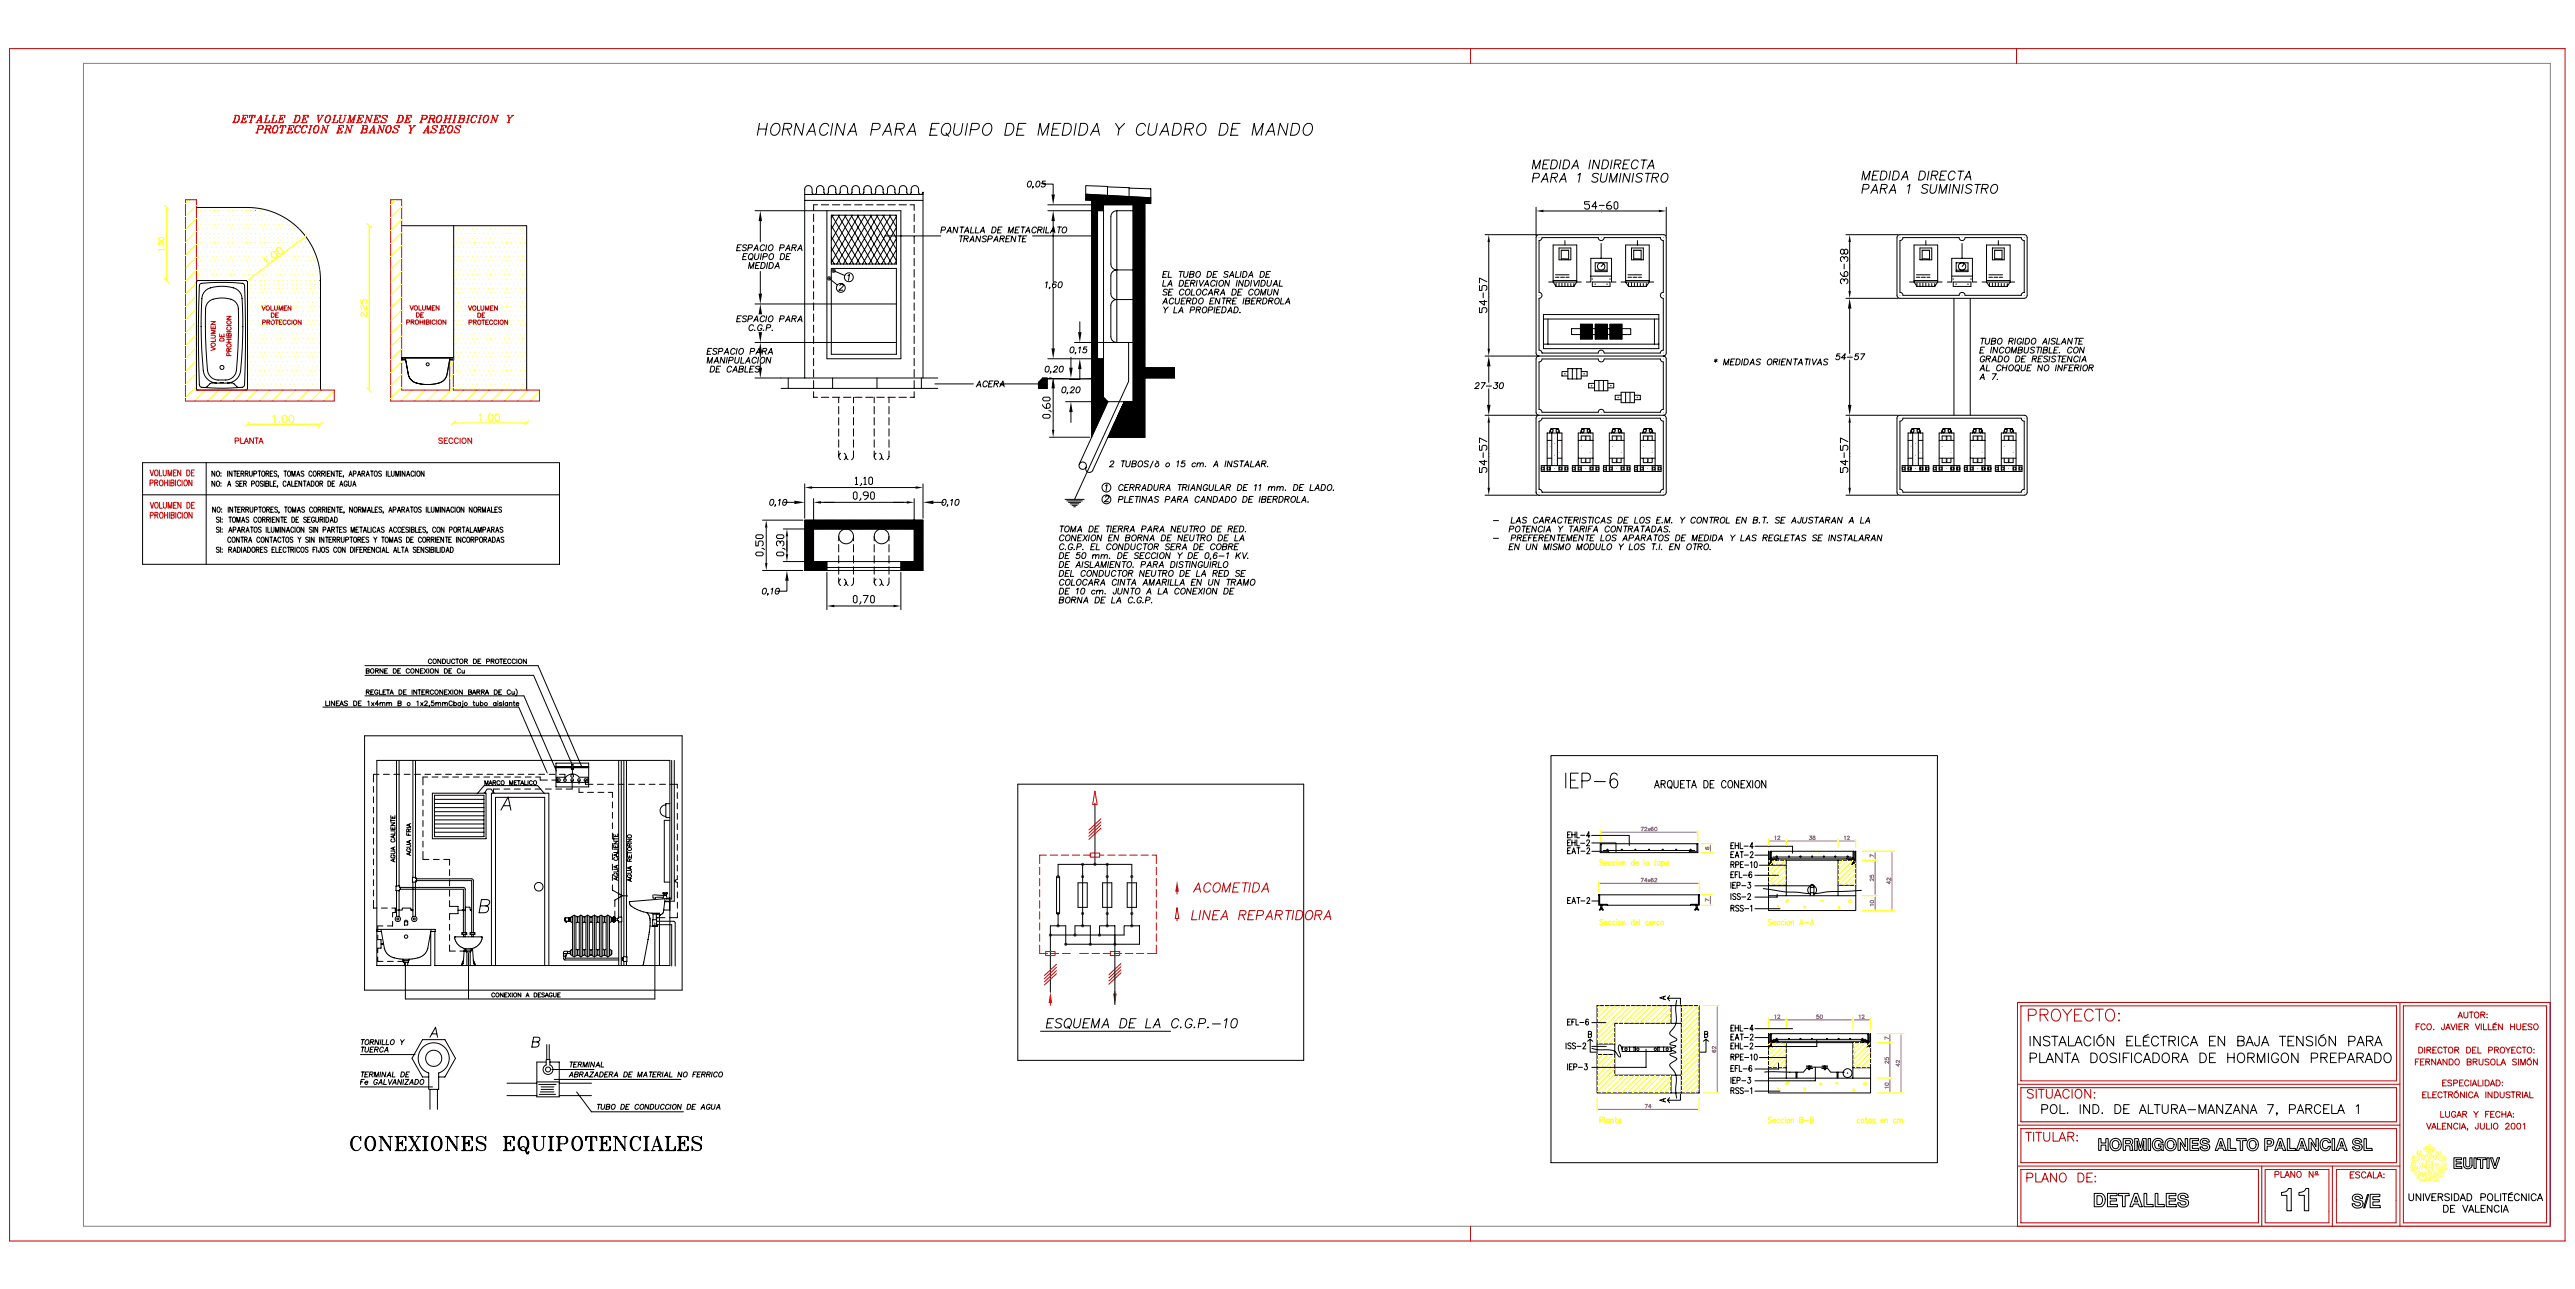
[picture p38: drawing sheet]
<svg xmlns="http://www.w3.org/2000/svg" width="840mm" height="420mm" viewBox="0 0 840 420" stroke-linecap="round" stroke-linejoin="round" font-family="sans-serif">
<path d="M332 255.6h93.3" fill="none" stroke="#000" stroke-width=".33"/>
<path d="M362.2 310.1h3v1.4h-3zM365.6 314.1l-3.9 3.6" fill="none" stroke="#d00" stroke-width=".33"/>
<path d="M363.1 323.9h1.2l-.6 3.5z" fill="#d00"/>
<g fill="none" stroke="#d00" stroke-width=".33">
<path d="M339.1 278.7v2.8M358.7 278.7h1.4M361.3 278.7h2.4M364.9 278.7h2.5M368.6 278.7h2.4M372.2 278.7h2.4M375.8 278.7h1.4M339.1 282.7v2.4M339.1 286.3v2.4M339.1 289.9v2.5M339.1 293.6v2.4M339.1 297.2v2.4"/>
<path d="M339.1 300.8v2.4M339.1 304.4v2.4M339.1 308v2.8M344.6 317.4l-3.9 3.7M344.6 316.4l-3.9 3.6M344.6 315.3l-3.9 3.7M352.2 310.8h2.8M356.2 310.8h2.5M359.9 310.8h2.4M363.5 310.8h2.4M365.6 315.1l-3.9 3.6M365.6 316.1l-3.9 3.7"/>
<path d="M365.6 317.1l-3.9 3.7M367.1 310.8h2.4M370.7 310.8h2.4M374.3 310.8h2.9M363.7 323.1v.8"/>
</g>
<g fill="none" stroke="#000" stroke-width=".33">
<path d="M332 255.6v90h93.3M357.2 261.8v19.9M345.2 281.7h24M347.6 307.8h24.1M363.7 304.5v23M366.7 304.8h-24.1v18.6M339.4 336.1h42.5M341.6 333.5h1.1M343.7 332h-1.9l-.5 3h1.9M346.5 332.5a1.2 1.2 0 0 0-2 .3l.2 .4 1.3 .6 .2 .4a1.16 1.16 0 0 1-.9 .9 1.16 1.16 0 0 1-1.2-.5M347.6 332.5a1.05 1.05 0 0 1 1.8 0 1.81 1.81 0 0 1-1.6 2.5l-.5-.4a1.91 1.91 0 0 1 .3-2.1zM348.3 334.5l.7 .8"/>
<path d="M350.6 332l-.4 2.2a1.01 1.01 0 0 0 1 .9 1.01 1.01 0 0 0 1-.9l.4-2.2M353.5 333.5h1.1M355.6 332h-1.9l-.5 3h1.9M355.9 335l.6-3 .6 3 1.6-3-.5 3M359.4 335l1.6-3 .6 3M360 334h1.4M365.8 332h1a1.62 1.62 0 0 1 .8 1.7 1.62 1.62 0 0 1-1.4 1.3h-1zM368.5 333.5h1.2M370.6 332h-1.8l-.6 3h1.9M374.2 332l-.5 3h1.7M376.1 335l1.7-3 .6 3M376.7 334h1.4"/>
<path d="M384.5 332.8a1.15 1.15 0 0 0-1.3-.7 1.15 1.15 0 0 0-.9 1.1 1.43 1.43 0 0 0 .5 1.8 1.3 1.3 0 0 0 1.4-.7M385.2 334.8l-.2 .1h.3M389 332.8a1.15 1.15 0 0 0-1.3-.7 1.15 1.15 0 0 0-1 1.1 1.43 1.43 0 0 0 .6 1.8 1.23 1.23 0 0 0 1.5-1.1h-.7M389.6 334.8v.2l.1-.1M391.1 333.6h1.3a.88 .88 0 0 0 .8-.5 .88 .88 0 0 0-.1-.9l-1.7-.2-.6 3M394 334.8v.2l.2-.1M395.5 333.8h2.6M399.4 332.6l.8-.6-.5 3M402.2 332.2a.87 .87 0 0 1 1.4 .4 1.63 1.63 0 0 1-.2 1.7 1.63 1.63 0 0 1-1.7 .6 2.33 2.33 0 0 1 .5-2.7z"/>
</g>
<g fill="#000">
<path d="M352.7 281.7h.5l-.5 .2zM352.7 281.6l.5 .1h-.5zM352.7 281.9l.5-.2-.4 .4zM352.8 281.4l.4 .3-.5-.1zM353.2 281.7l-.2 .5-.2-.1zM352.8 281.4l.2-.1 .2 .4zM353.2 281.7v.5h-.2zM353 281.3l.2-.1v.5zM353.2 281.7l.1 .5h-.1zM353.2 281.2l.1 .1-.1 .4zM353.2 281.7l.3 .4-.2 .1zM353.3 281.3l.2 .1-.3 .3z"/>
<path d="M353.2 281.7l.4 .2-.1 .2zM353.2 281.7l.3-.3 .1 .2zM353.2 281.7h.5l-.1 .2zM353.2 281.7l.4-.1 .1 .1zM356.7 281.7h.5l-.5 .2zM356.7 281.6l.5 .1h-.5zM356.7 281.9l.5-.2-.4 .4zM356.8 281.4l.4 .3-.5-.1zM356.8 282.1l.4-.4-.2 .5zM356.8 281.4l.2-.1 .2 .4zM357.2 281.7v.5h-.2zM357 281.3l.2-.1v.5z"/>
<path d="M357.2 281.7l.2 .5h-.2zM357.2 281.2l.2 .1-.2 .4zM357.2 281.7l.3 .4-.1 .1zM357.4 281.3l.1 .1-.3 .3zM357.2 281.7l.4 .2-.1 .2zM357.5 281.4l.1 .2-.4 .1zM357.2 281.7h.5l-.1 .2zM357.2 281.7l.4-.1 .1 .1zM360.7 281.7h.5l-.5 .2zM360.7 281.6l.5 .1h-.5zM360.7 281.9l.5-.2-.4 .4zM360.8 281.4l.4 .3-.5-.1z"/>
<path d="M360.8 282.1l.4-.4-.2 .5zM360.8 281.4l.2-.1 .2 .4zM361.2 281.7v.5h-.2zM361 281.3l.2-.1v.5zM361.2 281.7l.2 .5h-.2zM361.2 281.2l.2 .1-.2 .4zM361.2 281.7l.3 .4-.1 .1zM361.4 281.3l.1 .1-.3 .3zM361.2 281.7l.4 .2-.1 .2zM361.2 281.7l.3-.3 .1 .2zM361.2 281.7h.5l-.1 .2zM361.2 281.7l.4-.1 .1 .1z"/>
</g>
<path d="M342.6 323.4l.6 3.6h-1.1z" fill="#d00"/>
<g fill="none" stroke="#d00" stroke-width=".33">
<path d="M357.2 257.9l.7 4.3h-1.5zM339.1 278.7h2.3M342.6 278.7h2.4M346.2 278.7h2.4M349.8 278.7h2.4M353.4 278.7h2.2M355.6 278.1h3.1v1.3h-3.1zM359.1 270l-3.9 3.6M359.1 268.9l-3.9 3.7M359.1 267.9l-3.9 3.7M359.1 266.9l-3.9 3.7M377.2 278.7v2.8"/>
<path d="M377.2 282.7v2.4M377.2 286.3v2.4M377.2 289.9v2.5M377.2 293.6v2.4M377.2 297.2v2.4M339.1 310.8h2.6M341.1 310.1h3.1v1.4h-3.1zM342.9 310.8h2.4M344.6 314.3l-3.9 3.7M346.5 310.8h2.6M377.2 300.8v2.4M377.2 304.4v2.4"/>
<path d="M377.2 308v2.8M342.6 327v.7"/>
</g>
<g fill="none" stroke="#000" stroke-width=".33">
<path d="M425.3 255.6v90M344.6 285.8v12h1v-12M345.2 281.7v4.3M345.2 297.5v4.3M351.6 287.8h3.1v8h-3.1zM353.2 281.7v20.1M359.7 287.8h3v8h-3zM361.2 281.7v20.1M369.2 281.7v20.1M342.6 304.8v-3h5v6M350.7 304.8v-3h5v6M358.7 304.8v-3h5v6"/>
<path d="M366.7 304.8v-3h5v6"/>
</g>
<g fill="#000">
<path d="M344.6 297.8h.6l-.5 .2zM344.6 285.8h.6l-.5 .1zM344.7 297.6l.5 .2h-.6zM344.7 298l.5-.2-.4 .3zM344.7 285.6l.5 .2h-.6zM344.7 285.9l.5-.1-.4 .3zM344.8 297.4l.4 .4-.5-.2zM345.2 297.8l-.2 .4-.2-.1zM344.8 285.4l.4 .4-.5-.2zM344.8 286.1l.4-.3-.2 .4zM344.8 297.4l.2-.1 .2 .5zM345.2 297.8v.5l-.2-.1z"/>
<path d="M344.8 285.4l.2-.1 .2 .5zM345.2 285.8v.5l-.2-.1zM345 297.3h.2v.5zM345.2 297.8l.1 .4-.1 .1zM345 285.3l.2-.1v.6zM345.2 285.8l.1 .4-.1 .1zM345.2 297.3h.1l-.1 .5zM345.2 297.8l.3 .3-.2 .1zM345.2 285.2l.1 .1-.1 .5zM345.2 285.8l.3 .3-.2 .1zM345.3 297.3l.2 .1-.3 .4zM345.2 297.8l.4 .2-.1 .1z"/>
<path d="M345.3 285.3l.2 .1-.3 .4zM345.2 285.8l.4 .1-.1 .2zM345.5 297.4l.1 .2-.4 .2zM345.2 297.8h.4v.2zM345.5 285.4l.1 .2-.4 .2zM345.2 285.8h.4v.1zM345.2 297.8l.4-.2v.2zM345.2 285.8l.4-.2v.2zM352.7 297.8h.5l-.5 .2zM352.7 285.8h.5l-.5 .1zM352.7 297.6l.5 .2h-.5zM352.7 298l.5-.2-.4 .3z"/>
<path d="M352.7 285.6l.5 .2h-.5zM352.7 285.9l.5-.1-.4 .3zM352.8 297.4l.4 .4-.5-.2zM353.2 297.8l-.2 .4-.2-.1zM352.8 285.4l.4 .4-.5-.2zM353.2 285.8l-.2 .4-.2-.1zM352.8 297.4l.2-.1 .2 .5zM353.2 297.8v.5l-.2-.1zM352.8 285.4l.2-.1 .2 .5zM353.2 285.8v.5l-.2-.1zM353 297.3h.2v.5zM353.2 297.8l.1 .4-.1 .1z"/>
<path d="M353 285.3l.2-.1v.6zM353.2 285.8l.1 .4-.1 .1zM353.2 297.3h.1l-.1 .5zM353.2 297.8l.3 .3-.2 .1zM353.2 285.2l.1 .1-.1 .5zM353.2 285.8l.3 .3-.2 .1zM353.3 297.3l.2 .1-.3 .4zM353.2 297.8l.4 .2-.1 .1zM353.3 285.3l.2 .1-.3 .4zM353.2 285.8l.4 .1-.1 .2zM353.2 297.8l.3-.4 .1 .2zM353.2 297.8h.5l-.1 .2z"/>
<path d="M353.2 285.8l.3-.4 .1 .2zM353.2 285.8h.5l-.1 .1zM353.2 297.8l.4-.2 .1 .2zM353.2 285.8l.4-.2 .1 .2zM360.7 297.8h.5l-.5 .2zM360.7 285.8h.5l-.5 .1zM360.7 297.6l.5 .2h-.5zM360.7 298l.5-.2-.4 .3zM360.7 285.6l.5 .2h-.5zM360.7 285.9l.5-.1-.4 .3zM360.8 297.4l.4 .4-.5-.2zM361.2 297.8l-.2 .4-.2-.1z"/>
<path d="M360.8 285.4l.4 .4-.5-.2zM360.8 286.1l.4-.3-.2 .4zM360.8 297.4l.2-.1 .2 .5zM361.2 297.8v.5l-.2-.1zM360.8 285.4l.2-.1 .2 .5zM361.2 285.8v.5l-.2-.1zM361 297.3h.2v.5zM361.2 297.8l.2 .4-.2 .1zM361 285.3l.2-.1v.6zM361.2 285.8l.2 .4-.2 .1zM361.2 297.3h.2l-.2 .5zM361.2 297.8l.3 .3-.1 .1z"/>
<path d="M361.2 285.2l.2 .1-.2 .5zM361.2 285.8l.3 .3-.1 .1zM361.4 297.3l.1 .1-.3 .4zM361.2 297.8l.4 .2-.1 .1zM361.4 285.3l.1 .1-.3 .4zM361.2 285.8l.4 .1-.1 .2zM361.2 297.8l.3-.4 .1 .2zM361.2 297.8h.5l-.1 .2zM361.2 285.8l.3-.4 .1 .2zM361.2 285.8h.5l-.1 .1zM361.2 297.8l.4-.2 .1 .2zM361.2 285.8l.4-.2 .1 .2z"/>
<path d="M342.1 304.8h.5l-.4 .2zM342.2 304.6l.4 .2h-.5zM342.2 305l.4-.2-.3 .3zM342.3 304.4l.3 .4-.4-.2zM342.6 304.8l-.2 .4-.1-.1zM342.3 304.4l.1-.1 .2 .5zM342.6 304.8v.5l-.2-.1zM342.4 304.3h.2v.5zM342.6 304.8l.2 .4-.2 .1zM342.6 304.3h.2l-.2 .5zM342.6 304.8l.4 .3-.2 .1zM342.8 304.3l.2 .1-.4 .4z"/>
<path d="M342.6 304.8l.5 .2-.1 .1zM342.6 304.8l.4-.4 .1 .2zM342.6 304.8h.5v.2zM342.6 304.8l.5-.2v.2zM344.6 301.8h.6l-.5 .2zM344.7 301.6l.5 .2h-.6zM344.7 302l.5-.2-.4 .3zM344.8 301.4l.4 .4-.5-.2zM344.8 302.1l.4-.3-.2 .4zM344.8 301.4l.2-.1 .2 .5zM345.2 301.8v.5l-.2-.1zM345 301.3h.2v.5z"/>
<path d="M345.2 301.8l.1 .4-.1 .1zM345.2 301.3h.1l-.1 .5zM345.2 301.8l.3 .3-.2 .1zM345.3 301.3l.2 .1-.3 .4zM345.2 301.8l.4 .2-.1 .1zM345.5 301.4l.1 .2-.4 .2zM345.2 301.8h.4v.2zM345.2 301.8l.4-.2v.2zM347.1 307.8h.5l-.4 .2zM347.2 307.6l.4 .2h-.5zM347.2 308l.4-.2-.3 .3zM347.3 307.4l.3 .4-.4-.2z"/>
<path d="M347.6 307.8l-.1 .5-.2-.2zM347.3 307.4l.2-.1 .1 .5zM347.6 307.8v.5h-.1zM347.5 307.3h.1v.5zM347.6 307.8l.2 .5h-.2zM347.6 307.3h.2l-.2 .5zM347.6 307.8l.4 .3-.2 .2zM347.8 307.3l.2 .1-.4 .4zM347.6 307.8l.5 .2-.1 .1zM347.6 307.8l.4-.4 .1 .2zM347.6 307.8h.6l-.1 .2zM347.6 307.8l.5-.2 .1 .2z"/>
<path d="M350.1 304.8h.6l-.5 .2zM350.2 304.6l.5 .2h-.6zM350.2 305l.5-.2-.4 .3zM350.3 304.4l.4 .4-.5-.2zM350.3 305.1l.4-.3-.2 .4zM350.3 304.4l.2-.1 .2 .5zM350.7 304.8v.5l-.2-.1zM350.5 304.3h.2v.5zM350.7 304.8l.1 .4-.1 .1zM350.7 304.3h.1l-.1 .5zM350.7 304.8l.3 .3-.2 .1zM350.8 304.3l.2 .1-.3 .4z"/>
<path d="M350.7 304.8l.4 .2-.1 .1zM350.7 304.8l.3-.4 .1 .2zM350.7 304.8h.5l-.1 .2zM350.7 304.8l.4-.2 .1 .2zM352.7 301.8h.5l-.5 .2zM352.7 301.6l.5 .2h-.5zM352.7 302l.5-.2-.4 .3zM352.8 301.4l.4 .4-.5-.2zM353.2 301.8l-.2 .4-.2-.1zM352.8 301.4l.2-.1 .2 .5zM353.2 301.8v.5l-.2-.1zM353 301.3h.2v.5z"/>
<path d="M353.2 301.8l.1 .4-.1 .1zM353.2 301.3h.1l-.1 .5zM353.2 301.8l.3 .3-.2 .1zM353.3 301.3l.2 .1-.3 .4zM353.2 301.8l.4 .2-.1 .1zM353.2 301.8l.3-.4 .1 .2zM353.2 301.8h.5l-.1 .2zM353.2 301.8l.4-.2 .1 .2zM355.2 307.8h.5l-.5 .2zM355.2 307.6l.5 .2h-.5zM355.2 308l.5-.2-.4 .3zM355.3 307.4l.4 .4-.5-.2z"/>
<path d="M355.7 307.8l-.2 .5-.2-.2zM355.3 307.4l.2-.1 .2 .5zM355.7 307.8v.5h-.2zM355.5 307.3h.2v.5zM355.7 307.8l.2 .5h-.2zM355.7 307.3h.2l-.2 .5zM355.7 307.8l.3 .3-.1 .2zM355.9 307.3l.1 .1-.3 .4zM355.7 307.8l.4 .2-.1 .1zM356 307.4l.1 .2-.4 .2zM355.7 307.8h.5l-.1 .2zM355.7 307.8l.4-.2 .1 .2z"/>
<path d="M358.2 304.8h.5l-.5 .2zM358.2 304.6l.5 .2h-.5zM358.2 305l.5-.2-.4 .3zM358.3 304.4l.4 .4-.5-.2zM358.3 305.1l.4-.3-.2 .4zM358.3 304.4l.2-.1 .2 .5zM358.7 304.8v.5l-.2-.1zM358.5 304.3h.2v.5zM358.7 304.8l.2 .4-.2 .1zM358.7 304.3h.2l-.2 .5zM358.7 304.8l.3 .3-.1 .1zM358.9 304.3l.1 .1-.3 .4z"/>
<path d="M358.7 304.8l.4 .2-.1 .1zM359 304.4l.1 .2-.4 .2zM358.7 304.8h.5l-.1 .2zM358.7 304.8l.4-.2 .1 .2zM360.7 301.8h.5l-.5 .2zM360.7 301.6l.5 .2h-.5zM360.7 302l.5-.2-.4 .3zM360.8 301.4l.4 .4-.5-.2zM360.8 302.1l.4-.3-.2 .4zM360.8 301.4l.2-.1 .2 .5zM361.2 301.8v.5l-.2-.1zM361 301.3h.2v.5z"/>
<path d="M361.2 301.8l.2 .4-.2 .1zM361.2 301.3h.2l-.2 .5zM361.2 301.8l.3 .3-.1 .1zM361.4 301.3l.1 .1-.3 .4zM361.2 301.8l.4 .2-.1 .1zM361.2 301.8l.3-.4 .1 .2zM361.2 301.8h.5l-.1 .2zM361.2 301.8l.4-.2 .1 .2zM363.2 307.8h.5l-.5 .2zM363.2 307.6l.5 .2h-.5zM363.2 308l.5-.2-.4 .3zM363.3 307.4l.4 .4-.5-.2z"/>
<path d="M363.7 307.8l-.2 .5-.2-.2zM363.3 307.4l.2-.1 .2 .5zM363.7 307.8v.5h-.2zM363.5 307.3h.2v.5zM363.7 307.8l.2 .5h-.2zM363.7 307.3h.2l-.2 .5zM363.7 307.8l.3 .3-.1 .2zM363.9 307.3l.1 .1-.3 .4zM363.7 307.8l.4 .2-.1 .1zM363.7 307.8l.3-.4 .1 .2zM363.7 307.8h.5l-.1 .2zM363.7 307.8l.4-.2 .1 .2z"/>
<path d="M368.7 301.8h.5l-.5 .2zM368.7 301.6l.5 .2h-.5zM368.7 302l.5-.2-.4 .3zM368.8 301.4l.4 .4-.5-.2zM368.8 302.1l.4-.3-.2 .4zM368.8 301.4l.2-.1 .2 .5zM369.2 301.8v.5l-.2-.1zM369 301.3h.2v.5zM369.2 301.8l.2 .4-.2 .1zM369.2 301.3h.2l-.2 .5zM369.2 301.8l.4 .3-.2 .1zM369.4 301.3l.2 .1-.4 .4z"/>
<path d="M369.2 301.8l.5 .2-.1 .1zM369.2 301.8l.4-.4 .1 .2zM369.2 301.8h.5v.2zM369.2 301.8l.5-.2v.2z"/>
</g>
<g fill="none" stroke="#b80000" stroke-width=".33">
<path d="M383.9 299.4v.8M389.2 296.8l-.5 3h1.7M389.3 290.8l1.7-3 .6 3M389.9 289.8h1.5M391.7 296.8l-.6 3M394.8 296.8l-.5 3-1.5-3-.5 3M395 288.5a1.15 1.15 0 0 0-1.3-.7 1.15 1.15 0 0 0-.9 1.1 1.43 1.43 0 0 0 .5 1.9 1.3 1.3 0 0 0 1.4-.7M395.7 298.2h1.2M396.2 288.2a1.05 1.05 0 0 1 1.7 0 1.81 1.81 0 0 1-1.6 2.6l-.2-.2a1.79 1.79 0 0 1 .1-2.4zM397.8 296.8h-1.8l-.6 3h1.9M398.2 299.8l1.6-3 .6 3M398.6 290.8l.5-3 .7 3 1.7-3-.6 3"/>
<path d="M398.7 298.8h1.5M402.3 289.2h1.2M404.3 298.2l1.7-.1 .4-.4v-.6l-.6-.3h-1.3l-.5 3M404.5 287.8h-1.9l-.5 3h1.8M405.3 298.2l.7 1.6M405.3 287.8h2M406.3 287.8l-.5 3M407.3 298.2h1.1M407.9 287.8l-.5 3M409 287.8h1a1.62 1.62 0 0 1 .8 1.7 1.62 1.62 0 0 1-1.3 1.3h-1zM409.4 296.8h-1.9l-.5 3h1.9M410 298.4h1.3a.89 .89 0 0 0 .8-.5 .89 .89 0 0 0-.1-1l-1.7-.1-.5 3"/>
<path d="M411.5 290.8l1.7-3 .6 3M412.1 289.8h1.4M412.8 299.8l1.6-3 .6 3M413.3 298.8h1.5M416.2 298.2l1.7-.1 .4-.4-.1-.6-.5-.3h-1.3l-.5 3M417.2 298.2l.7 1.6M419.4 296.8h2M420.4 296.8l-.5 3M422 296.8l-.5 3M423.1 296.8h1.1a1.63 1.63 0 0 1 .7 1.7 1.63 1.63 0 0 1-1.3 1.3h-1zM426.4 297.2a1.05 1.05 0 0 1 1.7 0 1.68 1.68 0 0 1-.2 1.8 1.68 1.68 0 0 1-1.7 .7 1.85 1.85 0 0 1 .2-2.5zM429.1 298.2l1.7-.1 .4-.4-.1-.6-.5-.3h-1.3l-.5 3"/>
<path d="M430 298.2l.8 1.6M431.8 299.8l1.7-3 .6 3M432.4 298.8h1.4"/>
</g>
<path d="M383.9 287.2l.6 3.5h-1.1z" fill="#b80000"/>
<g fill="none" stroke="#b80000" stroke-width=".33">
<path d="M127.5 65.1h3.5M85.4 99.7l.6 1.4 .5-1.4M87.1 99.8a.65 .65 0 0 1 .8 .6 .65 .65 0 0 1-1 .5l-.1-.7zM88.4 99.7v1.4h.8M89.5 99.7v1l.4 .4 .5-.2 .1-1.2M93.5 99.7h-.8v1.4h.8M94.9 99.7v1.4l-1-1.4v1.4M133.7 99.7l.6 1.4 .5-1.4M136.7 99.7v1.4h.8M137.8 99.7v1l.4 .4 .6-.4v-1M141.8 99.7h-.8v1.4h.8M143.2 99.7v1.4l-1-1.4v1.4"/>
<path d="M152.8 99.7l.5 1.4 .6-1.4M155.7 99.7v1.4h.8M156.9 99.7v1l.4 .4 .5-.2v-1.2M160.9 99.7h-.9v1.4h.9M162.2 99.7v1.4l-.9-1.4v1.4M68.8 113.2l1.4 .5-1.4 .6M68.8 109.2h1l.4 .4-.2 .5-1.2 .1M68.8 106.2v.9h1.4v-.9M68.8 104.8h1.4l-1.4 1h1.4M69.5 106.5v.6M70.2 110.5v.8h-1.4M70.2 107.6h-1.4l1.4 .5-1.4 .6h1.4"/>
<path d="M71.7 108.8v.9h1.4v-.9M71.8 110.3h1.1l.2 .8h-1.4zM72.3 109.2v.5M74 103.1h1.4l-1.4 1h1.4M74 111.6h1.4M74 110.6h1.4M74 110.1h1.4M74 108.1h1.4M74 106.1h1.4M74 112.3a.67 .67 0 0 1 1-.2 .67 .67 0 0 1 .2 .9 .7 .7 0 0 1-.9 .1 .7 .7 0 0 1-.3-.8zM74 104.8a.67 .67 0 0 1 1-.2 .67 .67 0 0 1 .2 .9 .7 .7 0 0 1-.8 .1 .7 .7 0 0 1-.4-.8zM74.3 106.6a.54 .54 0 0 0-.3 .6 .54 .54 0 0 0 .5 .4h.4a.53 .53 0 0 0 .5-.4 .53 .53 0 0 0-.4-.6"/>
<path d="M74.6 114.5v-.8l-.5-.1-.1 .9h1.4M74.6 108.9l.3-.3 .5 .3v.6h-1.4l.1-.9 .5 .1v.8M74.6 110.6v1M74.7 115.9l-.1-.8-.5-.1-.1 .9h1.4M75.4 113.5l-.8 .5M85.6 105.1l.9-.1 .1-.4-1-.3v1.4M87.1 105l.8-.1 .1-.4-.9-.2v1.4M87.6 105l.4 .7M88.5 102h.5a.76 .76 0 0 1 .5 .7 .76 .76 0 0 1-.5 .7h-.5zM89.8 104.3h.9M89.9 102.7h.6M90.3 104.3v1.4"/>
<path d="M90.8 102h-.9v1.4h.9M91 101.1v-1.4l.6 1.4 .5-1.4v1.4M91.1 105h.5M92 104.3h-.9v1.4h.9M92.7 100.4h.5M93.3 104.7a.52 .52 0 0 0-.6-.4 .52 .52 0 0 0-.4 .6v.3a.52 .52 0 0 0 .4 .6 .52 .52 0 0 0 .6-.4M94.7 104.7a.52 .52 0 0 0-.5-.4 .52 .52 0 0 0-.5 .6v.3a.52 .52 0 0 0 .4 .6 .52 .52 0 0 0 .6-.4M95.2 104.3v1.4M98.2 104.3v1.4l-.9-1.4v1.4M132.7 105h.8v-.6l-.8-.1v1.4M134.1 105l.8-.1 .1-.3-.3-.3h-.6v1.4M134.6 105l.4 .7"/>
<path d="M135.8 102h.5a.76 .76 0 0 1 .5 .7 .76 .76 0 0 1-.5 .7h-.5zM137 104.3v1.4M137 105h1M137.3 102.7h.5M138 104.3v1.4M138.1 102h-.8v1.4h.8M138.5 104.3v1.4M139.1 105l.8-.1v-.5l-.8-.1v1.4l.8-.1v-.5l-.2-.1M139.3 101.1v-1.4l.6 1.4 .5-1.4v1.4M140.5 104.3v1.4M141 100.3h.5M142 104.6a.52 .52 0 0 0-.6-.3 .52 .52 0 0 0-.4 .5v.4a.52 .52 0 0 0 .4 .5 .52 .52 0 0 0 .6-.3"/>
<path d="M142.5 104.3v1.4M145.4 104.3v1.4l-.9-1.4v1.4M146.7 117.3v9.8M147.9 117.3v9.8M153 105.1l.8-.1 .1-.5-.9-.2v1.4M154.4 105l.8-.1 .1-.4-.9-.2v1.4M154.9 105l.5 .7M155.9 102h.4a.75 .75 0 0 1 .5 .7 .75 .75 0 0 1-.5 .7h-.4zM157.1 104.3h1M157.3 102.7h.5M157.6 104.3v1.4M158.2 102h-.9v1.4h.9"/>
<path d="M158.4 101.1v-1.4l.5 1.4 .6-1.4v1.4M158.4 105h.6M159.3 104.3h-.9v1.4h.9M160 100.4h.6M160.7 104.7a.52 .52 0 0 0-.6-.4 .52 .52 0 0 0-.4 .6v.3a.52 .52 0 0 0 .4 .6 .52 .52 0 0 0 .6-.4M162.1 104.7a.54 .54 0 0 0-.6-.4 .54 .54 0 0 0-.4 .6v.3a.54 .54 0 0 0 .4 .6 .54 .54 0 0 0 .6-.4M162.6 104.3v1.4M165.6 104.3v1.4l-1-1.4v1.4M383.9 295.9l.6 3.5h-1.1zM383.9 290.7v.7"/>
<circle cx="69.5" cy="112.4" r=".65"/>
<circle cx="89" cy="105" r=".65"/>
<circle cx="96.3" cy="105" r=".65"/>
<circle cx="135.6" cy="100.3" r=".66"/>
<circle cx="136" cy="104.9" r=".65"/>
<circle cx="143.5" cy="104.9" r=".65"/>
<circle cx="154.7" cy="100.3" r=".66"/>
<circle cx="156.3" cy="105" r=".65"/>
<circle cx="163.6" cy="105" r=".65"/>
</g>
<g fill="none" stroke="#000" stroke-width=".33">
<path d="M64.1 67.6h16.6a23.8 23.8 0 0 1 23.8 23.8v35.7M131 73.6h40.8v53.5M148 73.6v43h-17v.7h1.3l.9 4.8a4.3 4.3 0 0 0 4.5 3.1 9.7 9.7 0 0 0 7.1-1.3l1-1.8 .9-4.8h1.3v-.7h-17v.7h1.3M64.1 92l.1-.4 .4-.2h15.6l.4 .2 .1 .4M64.1 91.7v35.2M64.2 91.5v.2M64.4 91.4v.2M64.6 91.3v.2M68.1 98.3a8.2 8.2 0 0 1 8.6 0l.9 1.3a116.1 116.1 0 0 1-.8 22.2l-.6 .9-.9 .7a6.2 6.2 0 0 1-4.2 .5 3.5 3.5 0 0 1-3.4-3.3 123.6 123.6 0 0 1-.4-21zM80.2 91.3v.2M80.4 91.4v.2M80.6 91.5v.2"/>
<path d="M80.7 91.7v35.2M132.2 116.6l1 5.5a4.3 4.3 0 0 0 4.5 3.1 9.7 9.7 0 0 0 7.1-1.3l1-1.8 1-5.5M146.7 117.3h1.2M64.1 126.6l.1 .4 .4 .1h15.6l.4-.1 .1-.4M64.2 126.9v.2M64.4 127v.2M64.6 127v.3M66.7 126.3l.9-.3a2.12 2.12 0 0 1 1.7-1.2h6.2a2.54 2.54 0 0 1 2 1.4l.6 .1M66.7 126.3l-1.1-.1-.4-.3a288.2 288.2 0 0 1 0-33.2l.1-.2a51.9 51.9 0 0 1 14.2 0l.1 .2a294.9 294.9 0 0 1 0 33.2l-.3 .3-1.2 .1M66.7 126.3l4.6 .2 6.8-.2M70.7 124.9a4.6 4.6 0 0 1-4.4-4 131.9 131.9 0 0 1-.3-24.7 4.6 4.6 0 0 1 4.8-2.8 9.4 9.4 0 0 1 7.1 1.5l.9 1.3a118.7 118.7 0 0 1-.6 25.8 4.6 4.6 0 0 1-4 2.9M71.8 124.7h1.1"/>
<path d="M80.2 127v.3M80.4 127v.2M80.6 126.9v.2M67.3 150.8v33.1M70.1 153.5v1.8l-1-1.8v1.8M70.1 156.8v1.7l-1-1.7v1.7M70.9 153.6l.1-.1a.82 .82 0 0 1 .7 .9 .82 .82 0 0 1-.8 .8l-.3-.6zM70.9 156.9l.1-.1a.83 .83 0 0 1 .7 .9 .83 .83 0 0 1-.8 .8l-.3-.6zM72.1 154.1v.2zM72.1 155.1v.2zM72.1 157.4v.1zM72.1 158.4h.1"/>
<path d="M74.2 158.5l.6-1.7 .5 1.7M74.2 153.5v1.8M74.4 157.9h.7M75.7 153.5v1.8l-.9-1.8v1.8M76.2 153.5h.9M76.7 153.5v1.8M77.4 154.4h.5M77.8 157.1l-.3-.3-.6 .3 .2 .4 .7 .5-.3 .5-.6-.2M78.2 153.5h-.8v1.8h.8M78.2 157.6h.5M78.6 154.4l.8-.1v-.7l-.8-.1v1.8M79.1 156.8h-.9v1.7h.9"/>
<path d="M79.1 154.4l.4 .9M79.5 157.6l.7-.1v-.6l-.7-.1v1.7M79.9 157.6l.5 .9M80 154.4l.8-.1v-.7l-.8-.1v1.8M80.4 154.4l.5 .9M81.3 153.5v1.3l.5 .5 .4-.3 .1-1.5M82.1 157.7l.8-.1v-.6l-.8-.2v1.7M82.8 154.5l.8-.1v-.8l-.8-.1v1.8M83.7 156.9l.1-.1a.83 .83 0 0 1 .7 .9 .83 .83 0 0 1-.8 .8l-.3-.6zM84.2 153.5h.9M84.6 153.5v1.8M85.6 153.6l.1-.1a.88 .88 0 0 1 .7 .9 .88 .88 0 0 1-.7 .9 1.16 1.16 0 0 1-.1-1.7z"/>
<path d="M85.8 157.1l-.3-.3-.6 .3 .1 .4 .8 .5-.3 .5-.6-.2M86.2 156.8v1.7M86.7 157.6l.8-.1v-.6l-.8-.1v1.7l.9-.1v-.5l-.3-.3M86.8 154.4l.8-.1v-.7l-.8-.1v1.8M87.2 154.4l.5 .9M88.1 156.8v1.7h.8M88.1 154.4h.6M89 153.5h-.9v1.8h.9M89.2 157.6h.5M90 156.8h-.8v1.7h.8M90.3 153.8l-.3-.3-.6 .3 .1 .4 .7 .4 .1 .4-.3 .3-.6-.3M90.6 158.5l-.2 .4"/>
<path d="M90.8 155.2l-.1 .4M92.6 153.5h.9M93.1 153.5v1.8M93.3 157.2a.5 .5 0 0 0-.6-.4 .5 .5 0 0 0-.4 .7v.4a.5 .5 0 0 0 .4 .6 .5 .5 0 0 0 .6-.4M93.7 158.5l.5-1.7 .5 1.7M93.9 157.9h.7M94 153.6l.2-.1a.88 .88 0 0 1 .6 .9 .88 .88 0 0 1-.6 .9 1.16 1.16 0 0 1-.2-1.7zM95.2 156.8v1.7h.7M95.2 155.3v-1.8l.5 1.8 .6-1.8v1.8M96.3 157.6h.5M96.8 155.3l.5-1.8 .5 1.8M97 154.7h.6"/>
<path d="M97.1 156.8h-.8v1.7h.8M98.4 156.8v1.7l-.9-1.7v1.7M98.9 156.8h.9M99.1 153.8l-.3-.3-.6 .3 .1 .4 .7 .3a.48 .48 0 0 1-.1 .7 .48 .48 0 0 1-.7-.2M99.4 156.8v1.7M100.1 158.5l.5-1.7 .5 1.7M100.3 157.9h.7M101.5 156.8a.86 .86 0 0 1 1 .9 .86 .86 0 0 1-1 .8zM101.7 153.9a.5 .5 0 0 0-.6-.4 .5 .5 0 0 0-.3 .7v.4a.5 .5 0 0 0 .3 .7 .5 .5 0 0 0 .6-.4M102.4 153.6l.1-.1a.88 .88 0 0 1 .7 .9 .88 .88 0 0 1-.7 .9 1.16 1.16 0 0 1-.1-1.7zM103.2 156.9l.1-.1a.83 .83 0 0 1 .7 .9 .83 .83 0 0 1-.8 .8l-.3-.6zM103.6 154.4l.8-.1v-.7l-.8-.1v1.8"/>
<path d="M104 154.4l.5 .9M104.4 157.6l.7-.1v-.6l-.7-.1v1.7M104.8 157.6l.5 .9M104.9 154.4l.8-.1 .1-.6-.9-.2v1.8M105.4 154.4l.5 .9M106.3 153.5v1.8M106.8 154.4h.6M107 156.8a.86 .86 0 0 1 .9 .9 .86 .86 0 0 1-.9 .8zM107.7 153.5h-.9v1.8h.9M108.3 157.6h.6M109 153.5v1.8l-.9-1.8v1.8M109.2 156.8h-.9v1.7h.9"/>
<path d="M109.5 153.5h.9M110 153.5v1.8M110.7 154.4h.5M110.8 158.5l.5-1.7 .6 1.7M111 157.9h.7M111.5 153.5h-.8v1.8h.8M112.1 155.2l-.2 .4M113.2 157.2a.5 .5 0 0 0-.6-.4 .5 .5 0 0 0-.3 .7v.4a.51 .51 0 0 0 .4 .6 .51 .51 0 0 0 .5-.6h-.3M113.6 156.8v1.2l.4 .5 .5-.2v-1.5M113.8 155.3l.5-1.8 .6 1.8M114 154.7h.7M115.1 158.5l.5-1.7 .5 1.7"/>
<path d="M115.3 154.5l.7-.1v-.8l-.7-.1v1.8M115.3 157.9h.6M116.6 155.3l.5-1.8 .6 1.8M116.8 154.7h.7M118.1 154.4l.8-.1v-.7l-.8-.1v1.8M118.5 154.4l.5 .9M119.4 155.3l.6-1.8 .5 1.8M119.6 154.7h.7M120.9 153.5h.9M121.3 153.5v1.8M122.3 153.6l.1-.1a.88 .88 0 0 1 .7 .9 .88 .88 0 0 1-.7 .9 1.16 1.16 0 0 1-.1-1.7zM124.4 153.8l-.3-.3-.6 .3 .1 .4 .7 .3a.48 .48 0 0 1-.1 .7 .48 .48 0 0 1-.7-.2"/>
<path d="M126 153.5v1.8M126.6 153.5v1.8h.7M127.7 153.5v1.3l.4 .5 .4-.3 .1-1.5M129.1 155.3v-1.8l.5 1.8 .5-1.8v1.8M130.7 153.5v1.8M132.1 153.5v1.8l-.9-1.8v1.8M132.6 155.3l.5-1.8 .6 1.8M132.8 154.7h.7M135 153.9a.5 .5 0 0 0-.6-.4 .5 .5 0 0 0-.3 .7v.4a.5 .5 0 0 0 .3 .7 .5 .5 0 0 0 .6-.4M135.4 153.5v1.8M136.2 153.6l.2-.1a.89 .89 0 0 1 .6 .9 .89 .89 0 0 1-.6 .9 1.14 1.14 0 0 1-.2-1.7zM138.3 153.5v1.8l-.9-1.8v1.8"/>
<path d="M182.5 150.8h-136v33.1h136M182.5 150.9v33.1M46.5 161.3h136M70.3 165.3v1.7l-1-1.7v1.7M71 165.4l.2-.1a.83 .83 0 0 1 .7 .9 .83 .83 0 0 1-.9 .7l-.2-.6zM71.5 178.6l-.3-.2-.6 .2 .1 .4 .7 .3a.47 .47 0 0 1-.1 .8 .47 .47 0 0 1-.7-.3M71.5 172.1l-.3-.3-.6 .3 .1 .4 .7 .3a.48 .48 0 0 1-.1 .7 .48 .48 0 0 1-.7-.2M71.5 168.8l-.3-.2-.6 .2 .1 .4 .7 .3a.47 .47 0 0 1-.1 .8 .47 .47 0 0 1-.7-.3M71.9 168.6v1.7M71.9 171.8v1.7M71.9 178.4v1.7M72.3 165.8v.2z"/>
<path d="M72.3 166.8h.1M72.5 178.9h.1M72.5 179.9h.1M72.5 172.4h.1M72.5 173.4h.1M72.5 169.1h.1M72.5 170.1v.2zM74.4 165.3v1.7M74.6 179.2l.9-.2v-.5l-.9-.1v1.7M74.6 173.5l.5-1.7 .6 1.7M74.6 168.6h1M74.8 173h.7"/>
<path d="M75.1 179.2l.5 .9M75.1 168.6v1.7M75.3 175.5a.5 .5 0 0 0-.6-.4 .5 .5 0 0 0-.4 .6v.4a.5 .5 0 0 0 .4 .7 .5 .5 0 0 0 .6-.4M75.9 165.3v1.7l-.9-1.7v1.7M75.9 175.2l.2-.1a.83 .83 0 0 1 .7 .9 .83 .83 0 0 1-.9 .7l-.2-.6zM76.1 168.6h.1a.88 .88 0 0 1 .7 .8 .88 .88 0 0 1-.7 .9 1.16 1.16 0 0 1-.1-1.7zM76.1 172.7l.7-.1v-.7l-.7-.1v1.7M76.2 179.5h.6M76.4 165.3h.9M76.9 165.3v1.7M77.2 170.3v-1.7l.6 1.7 .5-1.7v1.7M77.4 178.4a.86 .86 0 0 1 1 .8 .86 .86 0 0 1-1 .9z"/>
<path d="M77.4 173.5l.6-1.7 .5 1.7M77.6 166.1h.5M77.6 173h.7M78 175.1v1.7l-.9-1.7v1.7M78.4 165.3h-.8v1.7h.8M78.6 175.1h.9M78.8 170.3l.5-1.7 .5 1.7M78.8 178.4v1.7M78.8 166.1l.8-.1v-.6l-.8-.1v1.7M78.9 172.6h.8v-.7l-.8-.1v1.7M79 175.1v1.7M79 169.7h.7"/>
<path d="M79.3 166.1l.4 .9M79.3 172.6l.5 .9M79.5 179.5h.7M79.7 175.9l.8-.1v-.6l-.8-.1v1.7M80.2 166.1l.8-.1v-.6l-.8-.1v1.7M80.2 175.9l.4 .9M80.2 173.5l.6-1.7 .5 1.7M80.4 173h.7M80.7 166.1l.4 .9M80.8 178.4a.86 .86 0 0 1 .9 .8 .86 .86 0 0 1-.9 .9zM81.1 176.8l.5-1.7 .5 1.7M81.2 168.8l-.4-.2-.6 .2 .2 .4 .8 .6-.4 .5-.6-.3"/>
<path d="M81.3 176.2h.6M81.6 165.3v1.2l.4 .5 .4-.2 .1-1.5M81.7 171.8h.9M82.1 171.8v1.7M82.4 178.4h.1a.82 .82 0 0 1 .7 .8 .82 .82 0 0 1-.8 .8l-.3-.6zM83 166.2l.8-.1v-.7l-.8-.1v1.7M83.1 171.9l.2-.1a.82 .82 0 0 1 .6 .9 .82 .82 0 0 1-.8 .7l-.2-.5zM83.6 179.2l.8-.1v-.6l-.8-.1v1.7M83.8 169a.5 .5 0 0 0-.7-.4 .5 .5 0 0 0-.3 .6v.4a.5 .5 0 0 0 .3 .7 .5 .5 0 0 0 .7-.4M84 179.2l.5 .9M84.4 165.3h.9M84.4 168.6h.1a.88 .88 0 0 1 .7 .8 .88 .88 0 0 1-.7 .9 1.16 1.16 0 0 1-.1-1.7z"/>
<path d="M84.8 175.5a.51 .51 0 0 0-.7-.4 .51 .51 0 0 0-.3 .6v.4a.51 .51 0 0 0 .3 .7 .51 .51 0 0 0 .7-.4M84.8 165.3v1.7M84.9 179.2h.6M85.2 172.1l-.3-.3-.6 .3 .1 .4 .7 .3a.48 .48 0 0 1-.1 .7 .48 .48 0 0 1-.7-.2M85.4 175.2l.1-.1a.83 .83 0 0 1 .7 .9 .83 .83 0 0 1-.8 .7l-.3-.6zM85.6 169.4l.8-.1v-.7h-.8v1.7M85.8 178.4h-.9v1.7h.9M85.8 165.4l.1-.1a.83 .83 0 0 1 .7 .9 .83 .83 0 0 1-.8 .7l-.3-.6zM86 169.4l.5 .9M86.8 171.8v1.7M87 166.1l.8-.1v-.6l-.8-.1v1.7M87 169.4l.8-.1v-.7h-.8v1.7"/>
<path d="M87.1 178.6l-.3-.2-.6 .2 .1 .4 .7 .3a.47 .47 0 0 1-.1 .8 .47 .47 0 0 1-.7-.3M87.4 171.8v1.7h.7M87.4 169.4l.5 .9M87.4 166.1l.5 .9M87.5 175.1v1.7l-.9-1.7v1.7M88 175.1h.9M88.3 168.6v1.7M88.4 166.1h.5M88.5 171.8v1.2l.4 .5 .4-.2 .1-1.5M88.5 175.1v1.7M88.7 179.2h.6M88.9 169.4h.5"/>
<path d="M89.2 176.8l.5-1.7 .5 1.7M89.2 165.3h-.8v1.7h.8M89.4 176.2h.6M89.6 178.4h-.9v1.7h.9M89.7 168.6h-.8v1.7h.8M89.9 173.5v-1.7l.5 1.7 .6-1.7v1.7M90 178.4v1.7h.8M90.5 165.5l-.3-.2-.6 .2 .1 .4 .8 .4v.5l-.3 .2-.6-.2M91 168.6v1.7l-.9-1.7v1.7M91 166.9l-.1 .4M91.1 179.2h.5M91.5 171.8v1.7"/>
<path d="M91.6 168.6h.9M91.6 175.5a.51 .51 0 0 0-.6-.4 .51 .51 0 0 0-.4 .6v.4a.51 .51 0 0 0 .4 .7 .51 .51 0 0 0 .6-.4M91.9 178.4h-.8v1.7h.8M92 175.1h.9M92 168.6v1.7M92.5 175.1v1.7M92.7 169.4h.5M92.8 165.3h.9M92.9 171.8v1.7l-.9-1.7v1.7M93.2 165.3v1.7M93.3 178.8a.5 .5 0 0 0-.6-.4 .5 .5 0 0 0-.4 .6v.4a.5 .5 0 0 0 .4 .7 .5 .5 0 0 0 .6-.5M93.4 175.2l.2-.1a.83 .83 0 0 1 .7 .9 .83 .83 0 0 1-.9 .7l-.2-.6z"/>
<path d="M93.4 173.5l.6-1.7 .5 1.7M93.6 168.6h-.9v1.7h.9M93.6 173h.7M93.7 178.4h.9M94.2 178.4v1.7M94.2 165.4l.2-.1a.83 .83 0 0 1 .7 .9 .83 .83 0 0 1-.9 .7l-.2-.6zM94.9 179.2l.8-.1v-.6l-.8-.1v1.7M95.2 168.6a.86 .86 0 0 1 .9 .8 .86 .86 0 0 1-.9 .9zM95.3 179.2l.5 .9M95.4 167v-1.7l.5 1.7 .6-1.7v1.7M95.5 175.3l-.3-.2-.6 .2 .1 .4 .8 .6-.3 .5-.6-.2M95.8 172.2a.5 .5 0 0 0-.6-.4 .5 .5 0 0 0-.3 .7v.4a.5 .5 0 0 0 .3 .6 .5 .5 0 0 0 .6-.4"/>
<path d="M96.3 171.8v1.7M96.3 178.4v1.7M96.6 169.4h.5M97 167l.5-1.7 .5 1.7M97 171.9l.2-.1a.82 .82 0 0 1 .7 .9 .82 .82 0 0 1-.9 .7l-.2-.5zM97.2 175.1l.5 .8 .5-.8M97.2 166.4h.6M97.4 168.6h-.8v1.7h.8M97.7 175.9v.9M97.8 178.8a.51 .51 0 0 0-.7-.4 .51 .51 0 0 0-.3 .6v.4a.51 .51 0 0 0 .3 .7 .51 .51 0 0 0 .7-.5M98.4 178.4h.1a.82 .82 0 0 1 .7 .8 .82 .82 0 0 1-.8 .8l-.3-.6zM99.1 171.8v1.7l-.9-1.7v1.7"/>
<path d="M99.3 165.5l-.3-.2-.6 .2 .1 .4 .8 .6-.3 .5-.6-.2M100 168.8l-.4-.2-.6 .2 .2 .4 .6 .3a.47 .47 0 0 1-.1 .8 .47 .47 0 0 1-.7-.3M100.4 169.4h.5M100.5 178.6l-.3-.2-.6 .2 .1 .4 .7 .3a.47 .47 0 0 1-.1 .8 .47 .47 0 0 1-.7-.3M100.6 175.3l-.3-.2-.6 .2 .1 .4 .8 .6-.3 .5-.6-.2M101 175.1v1.7M101.2 168.6h-.8v1.7h.8M101.8 172.1l-.3-.3-.6 .3 .1 .4 .8 .5-.3 .5-.6-.2M101.9 165.7a.5 .5 0 0 0-.6-.4 .5 .5 0 0 0-.3 .6v.4a.5 .5 0 0 0 .3 .7 .5 .5 0 0 0 .6-.4M102.1 179.2h.5M102.2 171.8v1.7M102.5 175.1v1.7l-1-1.7v1.7"/>
<path d="M102.6 169a.5 .5 0 0 0-.6-.4 .5 .5 0 0 0-.4 .6v.4a.51 .51 0 0 0 .5 .7 .51 .51 0 0 0 .5-.7h-.3M102.6 165.4l.1-.1a.83 .83 0 0 1 .7 .9 .83 .83 0 0 1-.8 .7l-.3-.6zM103 178.4h-.9v1.7M103 168.6v1.2l.4 .5 .4-.3 .1-1.4M103.3 178.4v1.7M103.6 171.8v1.7l-.9-1.7v1.7M103.8 166.1l.7-.1v-.6l-.7-.1v1.7M104.2 175.1v1.7M104.2 166.1l.5 .9M104.4 169.4l.8-.1 .1-.6-.9-.1v1.7M104.5 178.4l-.2 1.6h-.3l-.2-.5M104.9 169.4l.4 .9"/>
<path d="M105.1 178.4h.2a.89 .89 0 0 1 .6 .8 .89 .89 0 0 1-.6 .9 1.14 1.14 0 0 1-.2-1.7zM105.1 166.1l.8-.1v-.6l-.8-.1v1.7M105.4 172.7l.8-.1v-.7l-.8-.1v1.7M105.6 166.1l.5 .9M105.6 175.1v1.7l-.9-1.7v1.7M105.8 168.6v1.7M106.2 175.1h.9M106.3 168.6a.86 .86 0 0 1 .9 .8 .86 .86 0 0 1-.9 .9zM106.5 165.3v1.7M106.6 175.1v1.7M106.8 173.5l.5-1.7 .5 1.7M107 173h.6"/>
<path d="M107 166.1h.6M107.2 178.6l-.3-.2-.6 .2 .1 .4 .8 .6-.3 .5-.6-.3M107.3 175.9h.6M107.7 170.3l.5-1.7 .5 1.7M107.9 169.7h.6M107.9 165.3h-.9v1.7h.9M108.2 175.1h-.9v1.7h.9M108.2 172.6h.8l.1-.6-.9-.2v1.7M108.6 175.9l.8-.1v-.6l-.8-.1v1.7M108.7 172.6l.4 .9M109.1 175.9l.4 .9M109.1 168.6a.86 .86 0 0 1 1 .8 .86 .86 0 0 1-1 .9z"/>
<path d="M109.2 165.3v1.7l-.9-1.7v1.7M109.6 171.8h.9M109.7 165.3h.9M109.8 178.8a.51 .51 0 0 0-.6-.4 .51 .51 0 0 0-.4 .6v.4a.51 .51 0 0 0 .4 .7 .51 .51 0 0 0 .6-.5M110 175.9l.8-.1v-.6l-.8-.1v1.7M110 171.8v1.7M110.2 165.3v1.7M110.4 175.9l.5 .9M110.5 178.4h.1a.89 .89 0 0 1 .7 .8 .89 .89 0 0 1-.7 .9 1.14 1.14 0 0 1-.1-1.7zM110.8 172.6h.5M110.9 166.1h.5M111.3 175.1v1.2l.4 .5 .5-.2 .1-1.5"/>
<path d="M111.6 171.8h-.8v1.7h.8M111.7 165.3h-.8v1.7h.8M112.3 166.9l-.2 .4M112.6 178.4v1.7l-.9-1.7v1.7M112.8 176l.7-.1 .1-.7-.8-.1v1.7M112.9 172.1l-.3-.3-.6 .3 .1 .4 .7 .3a.48 .48 0 0 1-.1 .7 .48 .48 0 0 1-.7-.2M114.1 175.1h.9M114.3 178.4a.86 .86 0 0 1 1 .8 .86 .86 0 0 1-1 .9zM114.5 173.5v-1.7l.5 1.7 .6-1.7v1.7M114.6 175.1v1.7M114.9 165.3v1.7l-.9-1.7v1.7M115.6 175.2l.1-.1a.83 .83 0 0 1 .7 .9 .83 .83 0 0 1-.8 .7l-.3-.6z"/>
<path d="M115.7 178.4v1.7M115.7 165.4l.2-.1a.83 .83 0 0 1 .6 .9 .83 .83 0 0 1-.8 .7l-.2-.6zM116.1 172.6h.5M116.2 179.2h.6M116.8 175.9l.7-.1v-.6l-.7-.1v1.7M116.9 166.1l.8-.1v-.6l-.8-.1v1.7M117 171.8h-.9v1.7h.9M117.1 178.4h-.9v1.7M117.2 175.9l.5 .9M117.3 171.8h1M117.4 166.1l.4 .9M117.4 179.2h.5"/>
<path d="M117.8 171.8v1.7M118.1 175.9h.5M118.3 178.4h-.9v1.7h.9M118.3 167v-1.7l.5 1.7 .5-1.7v1.7M118.5 173.5l.5-1.7 .6 1.7M118.6 179.2l.8-.1 .1-.6-.9-.1v1.7M118.7 173h.7M119 175.1h-.9v1.7h.9M119.1 179.2l.5 .9M119.8 167l.6-1.7 .5 1.7M120 171.8v1.7h.7M120 179.2h.6"/>
<path d="M120 166.4h.7M120.3 175.3l-.3-.2-.6 .2 .1 .4 .7 .4 .1 .5-.3 .2-.6-.2M120.9 178.4h-.9v1.7h.9M121.1 171.8v1.7M121.3 165.3v1.7h.8M121.9 175.1l.5 .8 .6-.8M122.2 178.4v1.7l-.9-1.7v1.7M122.4 166.1h.5M122.4 175.9v.9M122.6 172.2a.5 .5 0 0 0-.7-.4 .5 .5 0 0 0-.3 .7v.4a.5 .5 0 0 0 .3 .6 .5 .5 0 0 0 .7-.4M123 173.5l.5-1.7 .5 1.7M123.2 173h.6"/>
<path d="M123.2 165.3h-.8v1.7h.8M123.7 178.8a.51 .51 0 0 0-.6-.4 .51 .51 0 0 0-.4 .6v.4a.51 .51 0 0 0 .4 .7 .51 .51 0 0 0 .6-.5M124.1 178.4v1.7M124.5 175.1h.9M124.6 165.5l-.4-.2-.5 .1v.4l.7 .5 .2 .5-.4 .2-.6-.2M124.8 179.5h.6M124.9 175.1v1.7M125.1 166.9l-.2 .4M125.3 172.1l-.3-.3-.6 .3 .1 .4 .7 .3a.48 .48 0 0 1-.1 .7 .48 .48 0 0 1-.7-.2M125.9 175.2l.1-.1a.83 .83 0 0 1 .7 .9 .83 .83 0 0 1-.8 .7l-.3-.6zM126 178.4v1.7h.8M126.8 167l.5-1.7 .6 1.7"/>
<path d="M126.9 173.5l.6-1.7 .5 1.7M127 166.4h.7M127.1 176.8v-1.7l.5 1.7 .5-1.7v1.7M127.1 173h.7M128.3 166.2l.7-.1 .1-.7-.8-.1v1.7M128.6 179.5h.6M128.6 176.8l.6-1.7 .5 1.7M128.8 176.2h.7M129.4 172.2a.5 .5 0 0 0-.7-.4 .5 .5 0 0 0-.3 .7v.4a.5 .5 0 0 0 .3 .6 .5 .5 0 0 0 .7-.4M129.6 167l.6-1.7 .5 1.7M129.8 178.4v1.7h.8M129.8 166.4h.7"/>
<path d="M130.7 172.2a.5 .5 0 0 0-.6-.4 .5 .5 0 0 0-.3 .7v.4a.5 .5 0 0 0 .3 .6 .5 .5 0 0 0 .6-.4M130.9 178.4h.9M131 175.3l-.3-.2-.6 .2 .1 .4 .8 .6-.3 .5-.6-.2M131.1 166.1l.8-.1v-.6l-.8-.1v1.7M131.1 172.6h.5M131.4 178.4v1.7M131.5 166.1l.5 .9M132 171.8h-.9v1.7h.9M132.3 179.5h.7M132.4 167l.6-1.7 .5 1.7M132.6 175.1a.86 .86 0 0 1 1 .8 .86 .86 0 0 1-1 .9zM132.6 166.4h.7"/>
<path d="M133.3 172.1l-.3-.3-.6 .3 .1 .4 .6 .3a.48 .48 0 0 1 0 .7 .48 .48 0 0 1-.7-.2M133.7 171.8v1.7M133.9 165.3h.9M134 175.9h.5M134.2 172.6h.8v-.7l-.8-.1v1.7l.8-.1v-.6l-.2-.2M134.3 165.3v1.7M134.8 175.1h-.8v1.7h.8M135.3 165.4l.2-.1a.83 .83 0 0 1 .6 .9 .83 .83 0 0 1-.8 .7l-.3-.6zM135.6 171.8v1.7h.7M135.7 178.6l-.3-.2-.6 .2 .1 .4 .7 .3a.47 .47 0 0 1-.1 .8 .47 .47 0 0 1-.7-.3M136.1 179.2h.5M136.7 172.6h.5"/>
<path d="M136.9 178.4h-.8v1.7h.8M137.4 165.5l-.3-.2-.6 .2 .1 .4 .8 .6-.3 .5-.6-.2M137.5 175.5a.5 .5 0 0 0-.7-.4 .5 .5 0 0 0-.3 .6v.4a.5 .5 0 0 0 .4 .7 .5 .5 0 0 0 .6-.4M137.5 171.8h-.8v1.7h.8M138.1 175.2l.1-.1a.83 .83 0 0 1 .7 .9 .83 .83 0 0 1-.8 .7l-.3-.6zM138.2 178.4v1.7l-.9-1.7v1.7M138.8 172.1l-.3-.3-.6 .3 .2 .4 .6 .3a.48 .48 0 0 1-.1 .7 .48 .48 0 0 1-.7-.2M139.1 165.3v1.7M139.3 175.9l.8-.1v-.6l-.8-.1v1.7M139.3 173.4l-.1 .5M139.6 165.3v1.7h.7M139.7 178.6l-.4-.2-.5 .2 .1 .4 .7 .3a.47 .47 0 0 1-.1 .8 .47 .47 0 0 1-.7-.3"/>
<path d="M139.7 175.9l.5 .9M140.1 178.4v1.7M140.6 179.2l.8-.1v-.6l-.8-.1v1.7l.8-.2 .1-.4-.3-.3M140.7 175.9l.7-.1v-.6l-.7-.1v1.7M140.7 165.3v1.2l.4 .5 .4-.2 .1-1.5M141.1 175.9l.5 .9M142 178.4v1.7M142 175.1v1.7M142.1 172.2a.5 .5 0 0 0-.6-.4 .5 .5 0 0 0-.4 .7v.4a.5 .5 0 0 0 .4 .6 .5 .5 0 0 0 .6-.4M142.1 167v-1.7l.5 1.7 .6-1.7v1.7M142.5 178.4v1.7h.8M142.5 175.9h.6"/>
<path d="M142.8 171.9l.1-.1a.82 .82 0 0 1 .7 .9 .82 .82 0 0 1-.8 .7l-.3-.5zM143.4 175.1h-.9v1.7h.9M143.6 178.4v1.7M143.7 165.3v1.7M144.1 178.4a.86 .86 0 0 1 1 .8 .86 .86 0 0 1-1 .9zM144.7 175.1v1.7l-.9-1.7v1.7M144.8 171.8v1.7l-.9-1.7v1.7M145.1 165.3v1.7l-.9-1.7v1.7M145.2 175.1h.9M145.6 167l.6-1.7 .5 1.7M145.7 179.5h.6M145.7 175.1v1.7"/>
<path d="M145.8 166.4h.7M146.4 175.9h.5M146.6 172.7l.8-.1v-.7l-.8-.1v1.7M146.9 178.4a.86 .86 0 0 1 1 .8 .86 .86 0 0 1-1 .9zM147.3 175.1h-.9v1.7h.9M148 165.7a.5 .5 0 0 0-.6-.4 .5 .5 0 0 0-.3 .6v.4a.5 .5 0 0 0 .3 .7 .5 .5 0 0 0 .6-.4M148.2 171.9l.2-.1a.82 .82 0 0 1 .7 .9 .82 .82 0 0 1-.9 .7l-.2-.5zM148.4 165.3v1.7M148.9 175.1v1.7M149.2 165.4l.2-.1a.83 .83 0 0 1 .7 .9 .83 .83 0 0 1-.9 .7l-.2-.6zM149.4 172.6h.8v-.7l-.8-.1v1.7M149.9 172.6l.4 .9"/>
<path d="M150.3 175.1v1.7l-.9-1.7v1.7M150.8 171.8h.9M151.2 171.8v1.7M151.3 165.3v1.7l-.9-1.7v1.7M151.8 175.5a.51 .51 0 0 0-.6-.4 .51 .51 0 0 0-.4 .6v.4a.51 .51 0 0 0 .4 .7 .51 .51 0 0 0 .6-.4M152 173.5l.5-1.7 .5 1.7M152.2 173h.6M152.5 175.2l.1-.1a.83 .83 0 0 1 .7 .9 .83 .83 0 0 1-.8 .7l-.3-.6zM153.4 171.8v1.7h.8M153.7 175.9l.7-.1v-.6l-.7-.1v1.7M154 165.3v1.7l-.9-1.7v1.7M154.1 175.9l.5 .9"/>
<path d="M154.5 173.5l.5-1.7 .6 1.7M154.7 173h.6M154.8 165.4l.1-.1a.83 .83 0 0 1 .7 .9 .83 .83 0 0 1-.8 .7l-.3-.6zM155 176l.8-.1v-.7l-.8-.1v1.7M155.9 173.5v-1.7l.6 1.7 .5-1.7v1.7M156 166.1l.7-.1v-.6l-.7-.1v1.7M156.4 166.1l.5 .9M156.7 175.2l.1-.1a.83 .83 0 0 1 .7 .9 .83 .83 0 0 1-.8 .7l-.3-.6zM157.3 167v-1.7l.5 1.7 .6-1.7v1.7M157.5 172.7l.8-.1v-.7l-.8-.1v1.7M157.8 175.9l.8-.1v-.6l-.8-.1v1.7M158.3 175.9l.5 .9"/>
<path d="M158.9 173.5l.5-1.7 .5 1.7M158.9 167l.5-1.7 .5 1.7M159.1 173h.6M159.1 166.4h.7M159.2 176.8l.5-1.7 .6 1.7M159.4 176.2h.6M160.3 172.6h.8v-.7l-.8-.1v1.7M160.3 165.3v1.7h.8M160.6 175.1a.86 .86 0 0 1 1 .8 .86 .86 0 0 1-1 .9zM160.8 172.6l.4 .9M161.4 166.1h.6M161.7 173.5l.5-1.7 .5 1.7"/>
<path d="M161.9 173h.6M162 176.8l.5-1.7 .6 1.7M162.2 176.2h.7M162.3 165.3h-.9v1.7h.9M163.6 165.5l-.3-.2-.6 .2 .1 .4 .8 .6-.3 .5-.6-.2M164 172.1l-.3-.3-.6 .3 .2 .4 .6 .3a.48 .48 0 0 1-.1 .7 .48 .48 0 0 1-.7-.2M164.4 175.3l-.4-.2-.5 .2 .1 .4 .8 .6-.4 .5-.5-.2M76 180.1l.5-1.7 .6 1.7M79.3 180.1l.5-1.7 .6 1.7M124.6 180.1l.5-1.7 .5 1.7M128.4 180.1l.5-1.7 .5 1.7M132.1 180.1l.5-1.7 .5 1.7"/>
<path d="M145.5 180.1l.5-1.7 .5 1.7M119 217h56.5l14.1 32.5M119.5 218.7l.8-.1 .1-.5-.9-.1v1.4l.9-.1v-.5l-.3-.1M122.5 218.7l.8-.1 .1-.5-.9-.1v1.4M123 218.7l.5 .7M124.9 218v1.4l-1-1.4v1.4M125.5 218.7h.6M126.4 218h-.9v1.4h.9M128.3 218h.5a.78 .78 0 0 1 .5 .7 .78 .78 0 0 1-.5 .7h-.5zM129.8 218.7h.5M130.7 218h-.9v1.4h.9M133.5 218.3a.55 .55 0 0 0-.6-.3 .55 .55 0 0 0-.4 .5v.4a.55 .55 0 0 0 .4 .5 .55 .55 0 0 0 .6-.3"/>
<path d="M136.6 218v1.4l-1-1.4v1.4M137.1 218.7h.6M138 218h-.9v1.4h.9M138.4 218l1 1.4M139.4 218l-1 1.4M139.9 218v1.4M140.8 215.2a.54 .54 0 0 0-.6-.4 .54 .54 0 0 0-.5 .6v.3a.55 .55 0 0 0 .5 .6 .55 .55 0 0 0 .6-.4M142.9 218v1.4l-.9-1.4v1.4M143.8 214.8v1.5l-1-1.5v1.5M144.4 214.8h.4a.78 .78 0 0 1 .6 .8 .78 .78 0 0 1-.6 .7h-.4zM145 218h.5a.78 .78 0 0 1 .5 .7 .78 .78 0 0 1-.5 .7h-.5zM145.8 214.8v1.1l.4 .4 .5-.2 .1-1.3"/>
<path d="M146.4 218.7h.6M147.3 218h-.9v1.4h.9M148.3 215.2a.53 .53 0 0 0-.6-.4 .53 .53 0 0 0-.4 .6v.3a.54 .54 0 0 0 .4 .6 .54 .54 0 0 0 .6-.4M148.6 214.8h1M149.1 214.8v1.5M150.2 218.3a.55 .55 0 0 0-.6-.3 .55 .55 0 0 0-.4 .5v.4a.55 .55 0 0 0 .4 .5 .55 .55 0 0 0 .6-.3M150.7 218.5l.1 .9h.3l.4-.2M151.5 218.5v.9M151.5 215.5h.8l.2-.4-.4-.3h-.6v1.5M152 215.5l.5 .8M154.4 214.8h.5a.77 .77 0 0 1 .6 .8 .77 .77 0 0 1-.6 .7h-.5zM155.9 215.5h.6"/>
<path d="M156.8 214.8h-.9v1.5h.9M158.7 215.6l.9-.1 .1-.4-.4-.3h-.6v1.5M160.2 215.5h.8l.1-.5-.9-.2v1.5M160.7 215.5l.5 .8M163 214.8h1M163.5 214.8v1.5M164.3 215.5h.6M165.2 214.8h-.9v1.5h.9M166.6 215.2a.53 .53 0 0 0-.6-.4 .53 .53 0 0 0-.4 .6v.3a.53 .53 0 0 0 .4 .6 .53 .53 0 0 0 .6-.4M168.1 215.2a.54 .54 0 0 0-.6-.4 .54 .54 0 0 0-.4 .6v.3a.55 .55 0 0 0 .4 .6 .55 .55 0 0 0 .6-.4M168.6 214.8v1.5M171.7 214.8v1.5l-1-1.5v1.5"/>
<path d="M105.3 230.5h63.9l9.2 21.3M106.3 228.5v1.5h.9M107.5 228.5v1.5M109.1 228.5v1.5l-1-1.5v1.5M109.7 229.2h.6M110.6 228.5h-.9v1.5h.9M110.9 230l.5-1.5 .6 1.5M111.1 229.5h.7M113.3 228.7l-.3-.2-.7 .2 .1 .3 .8 .4 .1 .4-.3 .2-.7-.2M115.4 228.5h.5a.81 .81 0 0 1 .5 .8 .81 .81 0 0 1-.5 .7h-.5zM116.9 229.2h.6M117.8 228.5h-.9v1.5h.9"/>
<path d="M118.9 239.8h103.6v82.9h-103.6zM119 226.8h51.9l10.6 24.4M119 220.1h55.1l12.4 28.7M119.5 225.6l.8-.1 .1-.5-.9-.1v1.4M120 228.8l.3-.3v1.5M120 225.6l.5 .7M121 225.6h.5M121.2 229l.8 1M121.9 224.9h-.9v1.4h.9M122 229l-.8 1M123.3 225.2a.54 .54 0 0 0-.6-.3 .54 .54 0 0 0-.5 .5v.4a.52 .52 0 0 0 .5 .5 .52 .52 0 0 0 .6-.5h-.4M123.5 229.5h-1.1l.8-1v1.5"/>
<path d="M123.7 224.9v1.4h.9M124 229.3l.3-.3 .4 .1 .1 .9M124 229v1M124.8 229.3l.3-.3 .4 .1 .1 .9M125 225.6h.5M125.9 224.9h-.9v1.4h.9M126.1 224.9h.9M126.1 229.3l.4-.3 .4 .1v.9M126.1 229v1M126.6 224.9v1.4M126.9 229.3l.4-.3 .4 .1v.9M127.2 226.3l.5-1.4 .6 1.4"/>
<path d="M127.4 225.8h.7M129.8 229.2h.9l.2-.4-.4-.3h-.7v1.5h.9l.2-.5-.4-.3M130.1 224.9h.5a.78 .78 0 0 1 .5 .7 .78 .78 0 0 1-.5 .7h-.5zM131.6 225.6h.6M132.5 224.9h-.9v1.4h.9M134.4 224.9v1.4M135.9 224.9v1.4l-.9-1.4v1.4M136 228.8l.3-.3v1.5M136.3 224.9h1M136.8 224.9v1.4M137.2 229l.8 1M137.6 225.6h.6"/>
<path d="M138 229l-.8 1M138.5 228.9l.3-.4 .6 .3-1 1.2h1.1M138.5 224.9h-.9v1.4h.9M139 225.6l.8-.1 .1-.5-.9-.1v1.4M139.5 225.6l.4 .7M140.1 230l-.1 .3M141.4 225.2a.55 .55 0 0 0-.6-.3 .55 .55 0 0 0-.4 .5v.4a.54 .54 0 0 0 .4 .5 .54 .54 0 0 0 .6-.3M141.5 228.5h-.7l-.1 .7a.54 .54 0 0 1 .8-.1 .54 .54 0 0 1-.1 .9 .54 .54 0 0 1-.8-.3M142.2 229.3l.3-.3 .4 .1v.9M142.2 229v1M142.9 229.3l.4-.3 .4 .1v.9M144.3 229.3l.4-.3 .4 .1v.9"/>
<path d="M144.3 229v1M144.4 224.9v1.4l-.9-1.4v1.4M145 225.6h.5M145.1 229.3l.4-.3 .4 .1v.9M145.9 224.9h-.9v1.4h.9M146.2 224.9l1 1.4M147.2 224.9l-1 1.4M147.5 228.9a.56 .56 0 0 0-.6-.4 .56 .56 0 0 0-.4 .6v.3a.56 .56 0 0 0 .4 .6 .56 .56 0 0 0 .6-.3M147.7 224.9v1.4M148 229.2a.49 .49 0 0 1 .8 0 .49 .49 0 0 1 0 .7 .49 .49 0 0 1-.8-.1M148 228.5v1.5M150.2 229.2a.49 .49 0 0 0-.7 0 .49 .49 0 0 0 0 .7 .49 .49 0 0 0 .7-.1"/>
<path d="M150.2 229v1M150.8 224.9v1.4l-1-1.4v1.4M150.9 228.6h.1M151 229.1v1.1l-.4 .3M152.8 225.6l.9-.1v-.5l-.9-.1v1.4h.9l.1-.5-.3-.2M154.1 226.3l.6-1.4 .5 1.4M154.3 225.8h.7M154.3 229h.5M154.5 228.5v1.2l.4 .3M155.3 229l.1 1h.4l.3-.3M155.6 225.6l.8-.1 .2-.4-.4-.2h-.6v1.4M156 225.6l.6 .7"/>
<path d="M156.1 229v1M156.7 229.2a.5 .5 0 0 1 .7-.1 .5 .5 0 0 1 0 .8 .5 .5 0 0 1-.7-.1M156.7 228.5v1.5M157 225.6l.9-.1 .1-.5-1-.1v1.4M157.5 225.6l.5 .7M158.3 226.3l.6-1.4 .5 1.4M158.5 225.8h.7M161.2 224.9h.5a.77 .77 0 0 1 .5 .7 .77 .77 0 0 1-.5 .7h-.5zM161.8 229.2a.49 .49 0 0 0-.7 0 .49 .49 0 0 0 0 .7 .49 .49 0 0 0 .7-.1M161.8 229v1M162.3 228.6h.1M162.4 229.1v.9"/>
<path d="M162.7 225.6h.6M163.6 224.9h-.9v1.4h.9M163.7 229.2l-.7-.1v.3l.7 .4-.3 .2-.5-.2M164.2 228.5v1.5M165.6 229.2a.49 .49 0 0 0-.7 0 .49 .49 0 0 0 0 .7 .49 .49 0 0 0 .7-.1M165.6 229v1M166.2 229.3l.3-.3 .4 .1 .1 .9M166.2 229v1M166.5 225.2a.55 .55 0 0 0-.6-.3 .55 .55 0 0 0-.5 .5v.4a.54 .54 0 0 0 .5 .5 .54 .54 0 0 0 .6-.3M167 225.4l.1 .9h.3l.4-.2M167.4 229h.5M167.6 228.5v1.2l.4 .3"/>
<path d="M167.8 225.4v.9M168.2 224.6a1.52 1.52 0 0 1 0 2.2M168.4 229.4h.8a.49 .49 0 0 0-.5-.4 .49 .49 0 0 0-.4 .5 .49 .49 0 0 0 .4 .5l.5-.2M121.8 256.3v2M121.8 259.7v2M123.6 252.4h-1.8v2.5M125.1 252.4h1.9M128.4 252.4h2M129.3 247.9v40.9M130.2 247.9v40.9M131.8 252.4h2M134.7 247.9v38.1"/>
<path d="M135.2 252.4h1.9M135.5 247.9v38.1M138 257.3v1.9M138.6 252.4h1.9M139.5 253.3h-1.5v2.6M140.9 253.3h2M141 258.6h17.5v14.8h-17.5zM141.7 259.2h16.2v13.5h-16.2zM142 252.4h1.9M144.3 253.3h1.9M145.3 252.4h2M147.7 253.3h1.9"/>
<path d="M148.7 252.4h1.9M151.1 253.3h1.9M152.1 252.4h1.9M154.4 253.3h2M155.5 252.4h1.9M155.8 258.6l2.1-2.5h17.5l2.1 2.5M157.8 253.3h2M157.9 258.6v-.2h.4v.2M158.2 255.8v-1.3l.5 1.3 .5-1.3v1.3M158.8 252.4h2M159.5 255.8l.5-1.3 .5 1.3M159.7 255.4h.6"/>
<path d="M160.8 258.6v-.2h.4v.2M160.8 255.1l.8-.1 .1-.4-.9-.1v1.3M161.2 253.3h1.9M161.3 255.1l.4 .7M162.2 252.4h2M162.9 257.2h-1.9v1.2l-.8-1.2h-1.3l-.8 1.2M163.1 254.8a.5 .5 0 0 0-.6-.3 .5 .5 0 0 0-.4 .5 .56 .56 0 0 0 .2 .7 .56 .56 0 0 0 .7-.1l.1-.1M164.4 257.2h1.9M164.6 253.3h1.9M165.6 252.4h1.9M166.2 255.8v-1.3l.6 1.3 .5-1.3v1.3M167.8 257.2h1.9"/>
<path d="M167.8 255.1h.5M168 253.3h1.9M168.6 254.5h-.8v1.3h.8M168.8 254.5h.9M169 252.4h1.9M169.2 254.5v1.3M169.8 255.8l.5-1.3 .5 1.3M170 255.4h.7M171.2 254.5v1.3h.7M171.2 257.2h1.9M171.3 253.3h2M172.2 254.5v1.3"/>
<path d="M172.4 252.4h1.9M173.6 254.8a.49 .49 0 0 0-.5-.3 .49 .49 0 0 0-.4 .5v.3a.49 .49 0 0 0 .4 .5 .49 .49 0 0 0 .5-.3M174.5 257.2h2M174.7 253.3h1.5v1h2.4M175.7 252.4h2M177.9 257.2h1.9M179.1 252.4h1.9M180 254.3h2.3M181.3 257.2h1.9M181.4 250.3h5.1M181.4 250h5.1M181.4 249.9h5.1"/>
<path d="M181.4 248.8h10.6v7.7h-10.6zM181.7 253.3h2.9a2.75 2.75 0 0 1 4.3 0h2.9v1.7h-10.1zM182.5 252.4h1.8v1.9M186.4 250.5h.7v.3h-.7zM186.5 250.5v-1.2h.4v1.2M186.6 254.3v2.9h-1.9M186.7 250.8v1.5M186.9 250.3h5.1M186.9 250h5.1M186.9 249.9h5.1M188.9 257v1.3h1.3M188.9 254.3v1.2"/>
<path d="M191 254.3v1.4h2.4M191.7 258.3h1.9M194.9 255.7h1.9M195.1 258.3h1.9M198.3 255.7h1.9M198.4 258.3h1.4v1.7M201.6 255.7h1.9M201.8 247.9v51.1M202.7 247.9v51.1M203.5 247.9v63.9M204.3 247.9v63.9M205 255.7h1.9"/>
<path d="M208.4 255.7h1.9M211.8 255.7h1.9M215.1 255.7h2M218.5 255.7h2.4v1.2M219.1 247.9v45.1l-1.8-.1M219.9 247.9v45.9h-3l-.1-.9M220.9 258.4v1.9M510.8 252v4.8M512.3 254.3h1.6M514.8 252h-2.5v4.8h2.5M516 254.5h1.8a1.29 1.29 0 0 0 1-1.2 1.29 1.29 0 0 0-1-1.3h-1.8v4.8M520.1 254.8h3.5"/>
<path d="M527.5 252.7a1.12 1.12 0 0 0-1.7-.5 4.2 4.2 0 0 0 0 4.4 1.38 1.38 0 0 0 1.9-1.3 1.38 1.38 0 0 0-1.9-1.2l-.6 1.1M539.7 256.8l.8-2.4 .8 2.4M540 256h1M541.9 255.6l1.1-.1 .1-.8-1.2-.3v2.4M542.5 255.6l.7 1.2M544.3 254.5l.2-.1a1.23 1.23 0 0 1 1 1.2 1.23 1.23 0 0 1-1 1.2 1.58 1.58 0 0 1-.2-2.3zM544.8 256.4l.6 .7M546 254.4v1.7l.6 .7 .7-.3 .1-2.1M548.2 255.6h.8M549.5 254.4h-1.3v2.4h1.3M550 254.4h1.4M550.7 254.4v2.4"/>
<path d="M551.8 256.8l.8-2.4 .8 2.4M552.1 256h1M555.8 254.4a1.22 1.22 0 0 1 1.4 1.2 1.22 1.22 0 0 1-1.4 1.2zM557.9 255.6h.7M559.1 254.4h-1.2v2.4h1.2M563 255a.75 .75 0 0 0-.9-.6 .75 .75 0 0 0-.5 .9v.6a.75 .75 0 0 0 .5 .9 .75 .75 0 0 0 .9-.5M564 254.5l.2-.1a1.23 1.23 0 0 1 1 1.2 1.23 1.23 0 0 1-1 1.2 1.58 1.58 0 0 1-.2-2.3zM567.1 254.4v2.4l-1.3-2.4v2.4M567.9 255.6h.8M569.2 254.4h-1.3v2.4h1.3M569.8 254.4l1.3 2.4M571.1 254.4l-1.3 2.4"/>
<path d="M571.7 254.4v2.4M572.9 254.5l.2-.1a1.23 1.23 0 0 1 1 1.2 1.23 1.23 0 0 1-1 1.2 1.54 1.54 0 0 1-.2-2.3zM576 254.4v2.4l-1.3-2.4v2.4M631 246.3h1v1M121.8 263.1v1.9M121.8 266.5v1.9M121.8 269.9v1.9M121.8 273.2v2M121.8 276.6v1.9M121.8 280v1.9M127.5 277.4h.9l.4 .4-.2 .4-1.1 .1M127.5 269.5v.8h1.3v-.8"/>
<path d="M127.5 268.2h1.3l-1.3 .9h1.3M127.5 265.9v.8h1.3v-.8M127.5 267v.9M127.5 270.8h1.3M127.5 267.5h1.3M127.8 278.7a.49 .49 0 0 0-.3 .6 .49 .49 0 0 0 .5 .4h.3a.48 .48 0 0 0 .5-.5 .48 .48 0 0 0-.5-.5v.3M127.8 273.5a.49 .49 0 0 0-.3 .6 .49 .49 0 0 0 .5 .4h.3a.49 .49 0 0 0 .5-.4 .49 .49 0 0 0-.3-.6M128.1 266.2v.5M128.1 269.8v.5M128.4 272.4v.6M128.4 276.2v.7M128.8 279.9l-1.3 .5 1.3 .6"/>
<path d="M128.8 276.1l-1.3 .5 1.3 .5M128.8 272.2l-1.3 .5 1.3 .5M128.8 271.1v.8h-1.3M132.7 275.3h.9l.4 .4-.2 .4-1.1 .1M132.7 271.4v.9h1.3M132.7 269.8h1.3M133 276.6a.49 .49 0 0 0-.3 .6 .49 .49 0 0 0 .5 .4h.3a.48 .48 0 0 0 .5-.5 .48 .48 0 0 0-.5-.5v.3M133.3 271.1l-.1-.7-.4-.1-.1 .8h1.3M133.3 271.8v.5M133.5 268.6v.7M133.5 274.1v.7M133.5 278v.6"/>
<path d="M134 277.8l-1.3 .5 1.3 .5M134 273.9l-1.3 .5 1.3 .6M134 268.5l-1.3 .5 1.3 .5M134 270.2l-.7 .5M138 260.7v1.9M138 264.1v1.9M138 267.4v2M138 270.8v2M138 274.2v1.9M138 277.6v2.5h1.9M141.7 260.6h16.2M141.7 261.9h16.2"/>
<path d="M141.7 263.2h16.2M141.7 264.6h16.2M141.7 265.9h16.2M141.7 267.3h16.2M141.7 268.6h16.2M141.7 269.9h16.2M141.7 271.3h16.2M163.4 264.1l2.4-4.3 .9 4.3M164.2 262.6h2.1M199.8 261.4v2M199.8 264.8v1.9M199.8 268.2v1.9"/>
<path d="M199.8 271.5v2M199.8 274.9v2M199.8 278.3v1.9M200.2 275.5v.8h1.3v-.8M200.2 274.2h1.3l-1.3 .9h1.3M200.2 271.8v.9h1.3v-.9M200.2 276.8h1.3M200.2 273.4h1.3M200.2 273v.9M200.5 279.5a.49 .49 0 0 0-.3 .5 .49 .49 0 0 0 .5 .4h.3a.49 .49 0 0 0 .5-.4 .49 .49 0 0 0-.3-.5M200.8 272.2v.5M200.8 275.8v.5"/>
<path d="M201.1 278.4v.6M201.5 278.2l-1.3 .5 1.3 .5M201.5 277.1v.8h-1.3M204.7 278.6v.8h1.3v-.8M204.7 273.6h1.3l-1.3 .8h1.3M204.7 278h1.3M204.7 277.5v.9M205.3 275.8l-.1-.8h-.4l-.1 .8h1.3M205.3 278.9v.5M206 279.9l-.7 .4M206 274.9l-.7 .4M217.2 262.4a1.88 1.88 0 0 0-1.9 1.8 1.88 1.88 0 0 0 1.9 1.9"/>
<path d="M218.5 262h-1.3v4.5h1.3M218.5 267.4h-1.8v20.1h1.8M220.9 261.7v2M220.9 265.1v2M220.9 268.5v1.9M220.9 271.9v1.9M220.9 275.3v1.9M220.9 278.6v2M522 275h31.8v2.9h-31.8zM522 275l.3 .3v2.3h2.3l.3 .3M523 277.2h29.9M553.8 275l-.2 .3-.1 2.3h-2.3l-.3 .3"/>
<path d="M577.5 277.5l.3 .2v2h2l.2 .3M577.5 277.5h27.2v2.5h-27.2zM578.4 279.4h25.5M604.7 277.5l-.2 .2-.1 2h-1.9l-.3 .3M605.1 277.6l.3-.1v2.9h-2.5l.2-.3h2zM121.8 283.4v1.9M121.8 286.7v2M121.8 290.1v2M121.8 293.5v2.5h1.2M124.4 296h2M127.8 296h1.2v1.5h-.9v1.4M128.4 280.1v.7"/>
<path d="M129 296.7h.1M129.3 296.5h-.2v.4h.2M129.3 296.7h1.9v-.7h2.8v.7h.4M129.3 290.3v8.5M130.6 289.3l-.3-.5h-1.1v1.5h1.1l-.1 8.5M130.6 289.9l-.3 .4M130.6 289.3h20.6l.4 .1 .2 .5v14.1M130.6 289.9h20.6v14.1M130.6 289.3v.6M134.7 296.5h-.3v.4h.3M134.7 287.5v11.3M135.7 287.1l-.1 .4"/>
<path d="M135.7 287.1h.1M135.9 286.4l-.3-.4h-1.1l.1 1.5h1l-.1 11.3M135.9 287l-.2 .1M135.9 286.4h17.9l.4 .2 .2 .4v17M135.9 287h17.9v17M135.9 286.4v.6M141.4 280.1h1.9M144.7 280.1h1.9v1.9M146.6 283.4v2M146.6 286.8v2M146.6 290.2v1.9M146.6 293.6v1.8h2.8v2.4h-2.8v2"/>
<path d="M149.4 296.7h1.6M151.2 296.5h-.2v.4h.2M151.2 296.7h.6v-1h1.5v1h.3M153.8 296.5h-.2v.4h.2M156.7 295.3h1.8a1.23 1.23 0 0 0 1.1-1.7l-.7-.4h-1.9l-.7 4.3h1.8a1.27 1.27 0 0 0 1.1-.7 1.27 1.27 0 0 0-.1-1.3l-.6-.2M184.2 299.4v.6M184.2 299.3l.1 .9zM184.3 299.4h.1M184.4 299.4l.2-.2 .9 .2M184.4 299.4v.7M185.6 299.2v1M185.6 299.1l.3 .1-.1 1.2-.2-.2z"/>
<path d="M185.9 299.2v1M186 299.4h-.5v.7M186.2 299.2h-.2v1.1h.2M186.8 298.6v13M187.3 298.3v13.6M187.9 298.6v13M188.4 299l-1.1-.7-1.1 .7v1.5l.6 .3M188.4 299v1.5l-.5 .3M189 298.6v13M189.5 298.3v13.6M189.5 298.3l-1.1 .7M189.5 298.3l1.1 .7"/>
<path d="M190 298.6v13M190.6 299v1.5l.5 .3M190.6 299l1.1-.7 1.1 .7M191.1 298.6v13M191.7 298.3v13.6M192.2 298.6v13M192.8 299v1.5l.5 .3M193.3 298.6v13M193.9 298.3v13.6M193.9 298.3l1.1 .7M193.9 298.3l-1.1 .7M194.4 298.6v13"/>
<path d="M195 299v1.5l.5 .3M195 299l1.1-.7 1.1 .7M195.5 298.6v13M196.1 298.3v13.6M196.6 298.6v13M197.2 299v1.5M197.7 298.6v13M198.3 298.3l1.1 .7v1.5l-.6 .3M198.3 298.3v13.6M198.3 298.3l-1.1 .7M198.8 298.6v13M199.4 299.2h.2v1.1h-.2"/>
<path d="M199.6 299.4h.2M199.8 288.4v1.7l3 1.7v.4l-2.2 1.2v2.1M199.8 281.7v1.9M199.8 285.1v1.9M200 299.2h-.2v1.1h.2M200 299.1v1.3M200.1 298.9l.3 .1-.1 1.6-.3-.1zM200.1 299.3h.2M200.2 283.4h1l.3 .3-.2 .5h-1.1M200.4 299.1h.3v1.3h-.3M200.4 299.1v1.3M200.5 284.7a.49 .49 0 0 0-.3 .6 .49 .49 0 0 0 .5 .3h.3a.48 .48 0 0 0 .5-.4 .48 .48 0 0 0-.5-.5v.3"/>
<path d="M200.6 297v2.1M200.7 300h.7M200.7 299.5h.7M201.1 282.2v.7M201.1 286.1v.6M201.4 299.4l.3-.4h1.1v1.5h-1.1l.1 14.2M201.4 299.4v.6M201.5 285.9l-1.3 .5 1.3 .5M201.5 282l-1.3 .5 1.3 .5M202.8 292h1.5M204.3 291.8h.3v.4h-.3M204.7 283.7h.9l.4 .4-.2 .5h-1.1"/>
<path d="M205 285.1a.49 .49 0 0 0-.3 .6 .49 .49 0 0 0 .5 .3h.3a.48 .48 0 0 0 .5-.4 .48 .48 0 0 0-.5-.5v.3M205.3 280.8l-.1-.8-.4-.1-.1 .9h1.3M205.3 293.8v.2M205.3 294.1v.3M205.4 294.5v.2M205.5 294.8v.3M205.6 282.6v.6M205.6 286.5v.6M205.8 295.1v.2M206 286.3l-1.3 .5 1.3 .5M206 282.4l-1.3 .5 1.3 .5M206.1 295.3v.3"/>
<path d="M207 295.9v.2M207.9 296.4v.2M208.9 296.8v.2M209.9 297.1v.2M210.9 297.5l.9 1.1 .2 .9a21.5 21.5 0 0 1-.6 6.7l-1.6 8.3M210.9 297.3v.3M211.3 297.7v.2M211.6 298v.3M211.8 298.5v.2M211.9 298.9v.3M212 299.4v.2M212.1 299.9v.3"/>
<path d="M212.7 297.7l.3 .3M212.7 297.7h2.4v16.9M213 291.7v1.1h.8v-.3M213 298h2.1M213 298v1.8M213.3 291.7l3.3 .2M214.1 298.9h.2v.4h-.2M214.1 298v1.8M214.1 292.5h2.3M214.3 299.1h2.6M214.3 297.7v.3M215.3 298.2v.2"/>
<path d="M215.4 298.1v.2M215.7 298v.2M216 297.8v.2M216.2 297.5v.3M216.4 297.2v.3M216.4 296.9v.3M216.5 296.5v.2M216.5 296.6h2M216.6 291.9h.7l.4 1M216.6 291.9l-.4 1.1M216.6 291.4v.5M217.3 291.4h.3v-.4h-1.3v.4h1v.5"/>
<path d="M218.1 292.7v.2M218.5 294.3l-.2-.4h-1.5l-.4 3.5-1.3 1.2M218.5 292.6l-.4 .2-12.8 1.1 .1 .7a8.7 8.7 0 0 0 6.3 3l1 .1M220.2 287v.4h-.3M220.2 287.4l.8 .3v1.6M220.9 285.4v1.2l-1 .4M220.9 282v1.9M221 297.5v1.6h-2.7M221 290.7v2M221 294.1v1.9M367.7 287.8h3v8h-3zM521.5 291.7v3.4h2.9"/>
<path d="M521.5 291.7l.3 .3v2.7l2.3 .1 .3 .3M521.5 291.7h32.8M522.2 295.1v.9l-.5 .6 .2 .2 .5-.6 .4 .6 .3-.2-.6-.6v-.9M524.4 295.1h27M553.3 295.1v.9l-.5 .6 .2 .2 .5-.6 .4 .6 .3-.2-.5-.6v-.9M554.3 291.7v3.4h-2.9M554.3 291.7l-.3 .3v2.7l-2.3 .1-.3 .3M575.2 289.6a68.7 68.7 0 0 0 12.5 1.4l2.5 .3M576.9 280.4v16.4h28.5v-16.4M576.9 288.6h5.8M577.5 280.4v.8l-.5 .5 .2 .2 .4-.5 .4 .5 .2-.2-.4-.5v-.8M579.4 280.4l-.3-.3h-1.9l-.1-2.4-.2-.2v2.9h26"/>
<path d="M582.7 280.4v11.6h-5.8M590.5 288.8a1.46 1.46 0 0 0-.8 1.3 1.46 1.46 0 0 0 .8 1.4M590.5 289.3h1.2M590.5 291h1.2M590.5 292v-3.3h1.2v3.3M590.7 288.3h.8M591.1 288.3v.4M591.7 288.8a1.46 1.46 0 0 1 .9 1.3 1.46 1.46 0 0 1-.9 1.4M599.6 280.4v11.6h-16.9M599.6 292h5.8M599.6 288.6h5.8M604.5 280.4v.8l-.5 .5 .2 .2 .4-.5 .4 .5 .2-.2-.4-.5v-.8"/>
<path d="M607.2 290.2l-11.1 .5-4.1 .6M122.9 302.9h19.1v.7h-1.5h1.3v11.1h76.7v-66.8h-95.6v66.8h17.6v-11.2M122.9 302.8v.9M122.9 303.6h1.5M123.2 304.8v1.5h1.1v2.8h-1.1v1.4M123.2 311.9v1.5h1.7M124.3 302.9l1.1 6.2a4.9 4.9 0 0 0 5.1 3.5l.9 .1M124.3 307.7h.5M124.4 303.5v.2M124.9 301.8h-1.7v1.5M125.1 307.5h-.3v.4h.3M125.4 309v.2"/>
<path d="M125.5 309.5v.3M125.8 310.1v.2M126.1 310.6v.2M126.4 313.4h1.9M126.5 311v.2M127 311.4v.2M127.5 311.7v.2M128 311.9v.2M128.1 300.4v1.4h-1.7M128.6 312.1v.2M129.5 312.3v.2M129.8 313.4h1.7"/>
<path d="M130.5 312.5v.2M131.4 312.7v.4h2.1v-.4M131.4 312.5v.3M131.4 312.7h2.1M131.9 300.5v1h1.1v-1M131.9 313.7v1M132.1 300.1l.6-.1 .3 .5h-1.1zM133 313.7v1M133.2 313.1v.6h-1.5v-.6l-.2 .1v.4h.2M133.5 312.5v.3M134.4 312.5v.2M135.4 312.3v.2"/>
<path d="M136.3 312.1v.2M136.9 311.9v.2M137.4 311.7v.2M137.9 311.4v.2M138.4 311v.2M138.8 310.6v.2M139.1 310.1v.2M139.4 309.5v.3M139.5 309v.2M140.6 302.9l-1.1 6.2a4.9 4.9 0 0 1-5.1 3.5l-.9 .1M142 302.8v.2M142 303.5v.2"/>
<path d="M146.6 301.3v1.9M146.6 304.6v2M146.6 308v2h2M148.3 305.4v.4M148.3 305.3v.3M148.4 305.3v.2M148.4 306.1v.3M148.5 305.2v.3M148.7 306.7v.2M149 307.3v.2M149.4 307.7v.3M149.8 308.2v.2"/>
<path d="M150 310h1.9M150.3 308.5v.3M150.6 314.6v.2M150.6 304h1.7v.5h-1.7zM150.6 314.5v.2M150.7 314v.2M150.9 308.8v.3M150.9 313.4v.2M150.9 304v.5M151.2 313l-.6 1.5M151.2 312.9v.2M151.2 304.5v.9"/>
<path d="M151.5 309.1l-.4 5-.5 .4M151.5 309v.2M151.7 304.5v.9M151.8 309.2h2.1v.5h-2.1zM151.9 309.3a4.1 4.1 0 0 1-3.5-3.9h8.8a4 4 0 0 1-3.5 3.9M152 304v.5M152.1 309.7v.5h1.5v-.5M152.1 309.8h-.2v.4h.2M152.3 310.2v4.5M152.8 305.2v.3M152.8 310.7v14.9M153.3 304h1.6v.5h-1.6z"/>
<path d="M153.4 310.2v4.5M153.6 304v.5M153.9 304.5v.9M154.1 309.1l.4 5 .4 .4M154.1 309v.2M154.4 304.5v.9M154.4 313l.5 1.5M154.4 312.9v.2M154.7 304v.5M154.7 313.4v.2M154.7 308.8v.3M154.9 314v.2"/>
<path d="M154.9 314.5l.1 .2M155 314.6v.2M155.3 308.5v.3M155.8 308.2v.2M156.2 307.7v.3M156.6 307.3v.2M156.9 306.7v.2M157 305.2v.3M157.2 305.3v.2M157.2 306.1v.3M157.3 305.3v.3M157.3 305.4v.4"/>
<path d="M160.3 314.7v-56.1h18.7v56.1M161.6 314.7v-54.8h16.1v54.8M183.8 310.5v1.1h.9v-.7M183.9 311.6v1.1l.4 .2h17.5M183.9 310.2l1.2-.1v.8l-1-.1-.3-.3zM184.3 300.1h.1M184.4 300.1l.2 .2M184.5 311.6v.7h17.3M184.5 300.4l.3 .1M184.5 300.4h.3M184.6 300.3v.1M184.6 300.5h.1"/>
<path d="M184.8 300.3v.2M185.1 310.8h.9M185.1 310.2h.9M185.5 300.1l-.9 .2M185.5 300.1h.5M186.2 309.9h-.2v1.1h.2M186.8 309.4l-.6 .3v1.5l1.1 .7 1.1-.7M187.9 309.4l.5 .3M188.4 311.2l1.1 .7M188.4 309.7v1.5M188.4 300.5l.6 .3M189 309.4l-.6 .3"/>
<path d="M190 309.4l.6 .3M190.6 309.7v1.5l1.1 .7 1.1-.7M190.6 311.2l-1.1 .7M190.6 300.5l-.6 .3M191.1 309.4l-.5 .3M192.2 309.4l.6 .3M192.8 311.2l1.1 .7M192.8 300.5l-.6 .3M193.3 309.4l-.5 .3v1.5M194.4 309.4l.6 .3M195 309.7v1.5l1.1 .7 1.1-.7M195 311.2l-1.1 .7"/>
<path d="M195 300.5l-.6 .3M195.5 309.4l-.5 .3M196.6 300.8l.6-.3 .5 .3M196.6 309.4l.6 .3M197.2 311.2l1.1 .7M197.7 309.4l-.5 .3v1.5M198.8 309.4l.6 .3v1.5l-1.1 .7M199.4 309.9h.2v1.1h-.2M199.6 300.1h.2M200.1 300.2h.2M201.4 300l.3 .5M202.7 300.5v14.2"/>
<path d="M202.7 312.3h.4M202.7 312.9h.4M203.1 312.3l.3-.5 1.1 .1v1.5h-1.1l-.3-.5M203.1 312.3v.6M203.5 313.4v1.3M204.3 313.4v1.3M209.8 314.4v.2M211.4 306.1v.2M211.7 304.5v.3M211.8 303.7v.3M212.1 301.7v.2M212.1 300.7v.2"/>
<path d="M212.7 301.8h1.7v.2h-1.7zM212.9 301.8v-2h1.3v2M213.6 301v24.6h-81.4v-11.7M214.2 300.3h5.5l.5 .3v14.3M214.2 301.4h4.9v13.5M117.8 338.9h1.1M118.4 338.9l-.3 1.6M119.3 339.1l.4-.2a.77 .77 0 0 1 .6 1 .77 .77 0 0 1-1.1 .4zM120.8 339.7l.9-.1 .2-.6-1-.1-.2 1.6M121.3 339.7l.4 .8M123.6 338.9l-.3 1.6-.7-1.6-.3 1.6M124.3 338.9l-.3 1.6"/>
<path d="M124.9 338.9l-.3 1.6h.9M126.2 338.9l-.3 1.6h.9M127.6 339.1l.4-.2a.77 .77 0 0 1 .5 1 .77 .77 0 0 1-1.1 .4zM130.7 338.9l.5 .8 .7-.8M131.2 339.7l-.2 .8M140.3 338.1l1.8-3.3 .6 3.3M140.9 337h1.6M161.4 324a.49 .49 0 0 0-.6-.4 .49 .49 0 0 0-.4 .5v.4a.49 .49 0 0 0 .4 .5 .49 .49 0 0 0 .6-.3M164.1 323.6v1.4l-.9-1.4v1.4M164.6 324.3h.5M165.4 323.6h-.8v1.4h.8M165.8 323.6l.9 1.4"/>
<path d="M166.7 323.6l-.9 1.4M167.1 323.6v1.4M169.9 323.6v1.4l-.9-1.4v1.4M171.6 325l.5-1.4 .5 1.4M171.8 324.5h.6M173.8 339.6h1.4a.92 .92 0 0 0 .8-1.2l-.5-.3h-1.4l-.6 3.2h1.4a.95 .95 0 0 0 .8-.5 .95 .95 0 0 0-.1-1l-.4-.2M174.2 323.6h.5a.71 .71 0 0 1 .4 .7 .71 .71 0 0 1-.4 .7h-.5zM175.6 324.3h.5M176.4 323.6h-.8v1.4h.8M177.6 323.8l-.3-.2-.6 .2 .1 .3 .7 .4 .1 .3-.3 .2-.6-.2M177.9 325l.5-1.4 .5 1.4M178.1 324.5h.6"/>
<path d="M180.1 324a.49 .49 0 0 0-.6-.4 .49 .49 0 0 0-.4 .5v.4a.48 .48 0 0 0 .5 .5 .48 .48 0 0 0 .5-.5h-.3M180.5 323.6v1l.4 .4 .5-.2v-1.2M181.9 324.3h.5M182.8 323.6h-.9v1.4h.9M518.7 338.7l-.8 .7M519.5 339.4l-.8-.7v4.3h2M521 327.8h33.3v28.5h-33.3zM526.7 333.6h21.8v16.9h-21.8zM543.9 325.4h4.3v2M544.6 324.5l-.7 .9 .7 .8M545.1 327.8v5.8M546.9 326.1a20.5 20.5 0 0 0-.1 6.5 9.6 9.6 0 0 1-2.2 4.2l.5 .7 1.2 .7a.56 .56 0 0 1 .6 .3 .56 .56 0 0 1-.1 .7l-1.3 .5a.55 .55 0 0 0-.6 .2 .55 .55 0 0 0-.1 .6l1 .2a.47 .47 0 0 1 .5 0 .47 .47 0 0 1 .3 .4l-1.5 .7"/>
<path d="M548.5 327.8v5.8M556.5 338.7l-.8 .7M557.3 339.4l-.8-.7v4.3h-2M576.9 339.9v16.4h33.3v-16.4M577.5 339.9v.7l-.5 .6 .2 .1 .4-.5 .4 .5 .2-.1-.4-.6v-.7M577.5 336.9h32v2.5h-32zM577.5 336.9l.3 .3v1.9l2 .1 .2 .2M578.4 338.8h30.3M579.4 339.9l-.3-.3h-1.9l-.1-2.4-.2-.3v3h30.8M582.7 339.9v11.5h-5.8M604.4 339.9v11.5M609.3 339.9v.7l-.5 .6 .2 .1 .4-.5 .4 .5 .3-.1-.5-.6v-.7"/>
<path d="M609.5 336.9l-.2 .3v1.9l-2 .1-.2 .2M610.1 337l.1 2.9h-2.5l.2-.3h2zM117.6 354.3h23.5M117.6 343.7h17.8M117.7 352.6h.6M117.8 349.4h1.1M117.8 341.3h1.1M118.4 349.4l-.3 1.6M118.4 341.3l-.3 1.6M118.9 351.9h-1.1l-.2 1.6M119.1 352.9l.9-.2a.5 .5 0 0 0-.7-.2 .5 .5 0 0 0-.1 .7 .5 .5 0 0 0 .7 .1M119.1 350.2h.6"/>
<path d="M119.2 341.3l-.2 1.2 .4 .4 .6-.2 .3-1.4M120.3 349.4h-1.1l-.2 1.6h1M120.6 350.2l.9-.1 .2-.5-1-.2-.3 1.6M120.8 342.1h.6M121.1 350.2l.4 .8M121.9 341.3h-1l-.2 1.6h1M122 351l.3-1.6 .4 1.6 .9-1.6-.3 1.6M122.3 342.1l.9-.1 .2-.5-1-.2-.3 1.6M122.8 342.1l.4 .8M123.2 352.2a.63 .63 0 0 0-.7-.3 .63 .63 0 0 0-.5 .6l-.1 .4a.58 .58 0 0 0 .6 .6 .58 .58 0 0 0 .6-.6h-.4M123.4 353.5l.9-1.6 .4 1.6M123.8 352.9h.7"/>
<path d="M124.2 349.4l-.3 1.6M125.1 341.7a.63 .63 0 0 0-.7-.4 .63 .63 0 0 0-.5 .6v.4a.57 .57 0 0 0 .4 .7 .57 .57 0 0 0 .7-.4M125.4 342.9l.9-1.6 .3 1.6M125.4 351.9l-.3 1.6h1M125.7 342.4h.8M125.9 349.4l-.3 1.6-.8-1.6-.3 1.6M126.2 351l.9-1.6 .4 1.6M126.5 350.5h.8M126.7 351.9l.4 1.6 .9-1.6M128 353.5l.9-1.6 .3 1.6M128.2 349.4l-.3 1.6h.9M128.3 352.9h.8"/>
<path d="M131 349.4h.5a.88 .88 0 0 1 .4 .9 .88 .88 0 0 1-.7 .7h-.5zM131 351.9l-.2 1.6-.8-1.6-.3 1.6M131.7 351.9l-.3 1.6M132.3 351.9h1.1l-1.4 1.6h1.1M132.5 350.2h.6M133.5 353.5l1-1.6 .3 1.6M133.6 349.4h-1l-.3 1.6h1M133.9 352.9h.7M135.5 351.9h.6a.87 .87 0 0 1 .4 .9 .87 .87 0 0 1-.7 .7h-.6zM137.3 352.1l.6-.2a.82 .82 0 0 1 .3 1.1 .82 .82 0 0 1-1.1 .3zM138.1 341.2a5.1 5.1 0 0 1 7.8 1.2 5.1 5.1 0 0 1-2.8 7.4v5.3h-3.2v-5.3a5.1 5.1 0 0 1-1.8-8.6zM139.9 351h-2.1l-3.4-6 3.4-6.1h7.3l3.5 6.1-3.5 6h-2"/>
<path d="M140.3 355.1v6.5M142.7 355.1v6.5M165.4 357.1h9.7M165.4 353.1h9.7M175.1 352.7h7.3M175.7 353.5h5.7M175.9 356.7h5.3M176.2 355.9h4.5M176.5 355.1h4M176.5 354.3h4.2M178.2 345.4h1.2v1.7a1.62 1.62 0 0 1 .7 2.5 1.62 1.62 0 0 1-2.6 0 1.62 1.62 0 0 1 .7-2.5zM178.2 346.2h-3.1v11.3h7.3v-11.3h-3"/>
<path d="M178.4 340.5v4.9M179.2 340.5v4.9M180 348.6h13.8M180.8 351.9h41.3M182.4 357.1h10.5M182.4 353.1h10.5M185.7 351l.9-1.6 .3 1.6M185.9 346.2h1.1M186 350.5h.8M186.5 346.2l-.3 1.6M187.2 346.9h.6M187.5 350.2l1-.1 .1-.5-1-.2-.2 1.6 1-.1 .1-.4-.3-.3"/>
<path d="M188.1 355.9l4.8 6.5h30M188.3 346.2h-1l-.3 1.6h1.1M188.7 346.9h.9l.2-.6-1-.1-.3 1.6M189.1 350.2l1-.1 .1-.5-.9-.2-.3 1.6M189.2 346.9l.4 .9M189.7 350.2l.4 .8M190.1 347.8l.3-1.6 .4 1.6 .8-1.6-.2 1.6M190.6 351l.9-1.6 .3 1.6M190.9 350.5h.8M192.3 346.2l-.3 1.6M192.6 349.4h1.1l-1.4 1.6h1.1M193.8 351l.9-1.6 .4 1.6"/>
<path d="M194 346.2l-.3 1.6-.8-1.6-.3 1.6M194.2 350.5h.7M194.3 347.8l.9-1.6 .3 1.6M194.6 347.3h.8M194.9 360h1M195.4 360l-.3 1.6M195.8 349.4h.6a.92 .92 0 0 1 .3 1.2 .92 .92 0 0 1-1.2 .4zM196.2 360l-.1 1.4 .3 .2 .6-.2 .3-1.4M196.3 346.2l-.3 1.6h.9M197.3 350.2h.6M198.4 349.4h-1l-.2 1.6h1M198.8 350.2l.9-.1 .2-.5-1-.2-.3 1.6"/>
<path d="M199.3 350.2l.4 .8M200.2 351l1-1.6 .3 1.6M200.6 350.5h.7M202.7 360h.6a.87 .87 0 0 1 .4 .9 .87 .87 0 0 1-.7 .7h-.6zM203.7 349.4h.5a.92 .92 0 0 1 .3 1.2 .92 .92 0 0 1-1.1 .4zM205.2 350.2h.6M205.4 360h-1.1l-.2 1.6h1M206.3 349.4h-1l-.3 1.6h1M208 351l.2-1.6 .4 1.6 .9-1.6-.3 1.6M209.8 351l.9-1.6 .4 1.6M210.1 350.5h.8M211.7 360l-.3 1.6-.8-1.6-.3 1.6"/>
<path d="M211.8 349.4h1.1M212.3 360h.5a.87 .87 0 0 1 .5 .9 .87 .87 0 0 1-.7 .7h-.6zM212.4 349.4l-.3 1.6M213 350.2h.7M213.9 360l-.2 1.1 .4 .5 .6-.2 .3-1.4M214.2 349.4h-1l-.3 1.6h1M214.5 350.2l1-.1 .1-.5-.9-.2-.3 1.6M215.1 350.2l.4 .8M216.3 349.4l-.3 1.6M216.6 351l.9-1.6 .4 1.6M216.9 350.5h.8M218.6 349.4l-.3 1.6h.9"/>
<path d="M218.9 360l-.3 1.6M222.3 360l-.3 1.6-.8-1.6-.3 1.6M222.4 349.4l-.2 1.6-.8-1.6-.3 1.6M223.2 349.7l.3-.3a.77 .77 0 0 1 .6 1.1 .77 .77 0 0 1-1.1 .3zM224.4 360h.5a.87 .87 0 0 1 .4 .9 .87 .87 0 0 1-.7 .7h-.5zM226.1 350.2h.6M227 360h-1l-.3 1.6h1M227.3 349.4h-1.1l-.2 1.6M227.5 350.2h.6M228.6 349.4h-1l-.3 1.6h1.1M229 350.2l.9-.1 .2-.5-1-.2-.3 1.6M229.5 350.2l.4 .8"/>
<path d="M230.6 350.2l.9-.1 .2-.5-1-.2-.3 1.6M231.1 350.2l.4 .8M232.2 360l-.2 1.1 .4 .5 .6-.2 .3-1.4M232.3 349.4l-.2 1.6M234 349.8a.63 .63 0 0 0-.7-.4 .63 .63 0 0 0-.5 .6v.4a.57 .57 0 0 0 .4 .7 .57 .57 0 0 0 .7-.4M234.7 349.7l.7-.3a.82 .82 0 0 1 .2 1.1 .82 .82 0 0 1-1.1 .3zM519.3 341.7l1.8 .4 3 .1a3.5 3.5 0 0 1 4 2.2 .34 .34 0 0 0 .5 .1 .34 .34 0 0 0 0-.5 3.4 3.4 0 0 1-.3-3.4l.4 .3 .5 1.1M521 343.7h5.7M521 340.3h5.7M529.2 341.3h15.9v1.4h-15.9zM531.6 341.3v1.4M533 341.3v1.4"/>
<path d="M533.5 341.3v1.4M540.7 341.3v1.4M541.2 341.3v1.4M542.7 341.3v1.4M544.6 357.8l-.7 .8M545.1 342.3l1.5 .6a.85 .85 0 0 1-1.2 .4l-.1 .1a.44 .44 0 0 0-.6 .4 .44 .44 0 0 0 .6 .4l.9 .4a.62 .62 0 0 1 .8 .5 .62 .62 0 0 1-.7 .7l-.7 .4a1.05 1.05 0 0 0-1 1 1.05 1.05 0 0 0 .7 1.1 5.6 5.6 0 0 1 1.4 5.8v2.3l.2 1.6M545.1 350.5v5.8M548.2 356.6v2h-4.3l.7 .9M548.5 350.5v5.8M576.9 348h5.8M582.7 351.4h27.5M585.9 349.5v1.9"/>
<path d="M586.2 349.5v1.9M589.2 348.3h2h-2l-.9 1.2-12.7-.1M589.2 347.9h7M589.2 347.5h1.9M590.1 347.5v1.2h.2v-1.2M594.3 348.3h1.9l1 1.2h4.4M594.3 347.5h1.9M595.1 347.5v1.2h.3v-1.2M599.3 349.5v1.9M599.6 349.5v1.9M602.6 349.7l.1 .2zM604.4 348h5.8"/>
<path d="M115.1 371.1a2.97 2.97 0 0 0 0 3.3M116 370.4a2.88 2.88 0 0 0 0 4.7M117.5 371.1l.2-.7v1.4a1.66 1.66 0 0 0-1.9-1.4 1.66 1.66 0 0 0-1.4 1.8 2.02 2.02 0 0 0 .5 2.2 2.02 2.02 0 0 0 2.1 .4l.7-.8M119.4 371.1a1.73 1.73 0 0 1 2.1-.5 1.73 1.73 0 0 1 1 1.8 1.96 1.96 0 0 1-.5 2.1 1.96 1.96 0 0 1-2.1 .3 3 3 0 0 1-.5-3.7zM119.7 371.1a2.97 2.97 0 0 0 0 3.3M120.6 370.4a2.88 2.88 0 0 0 0 4.7M121 370.4a2.92 2.92 0 0 1 0 4.7M121.9 371.1a2.97 2.97 0 0 1 0 3.3M123.6 370.4h1.1l2.6 4M123.6 375.1h1.3M123.8 375.1l.5-.3 .4 .3M123.8 370.4l.5 .2"/>
<path d="M124.5 370.4l2.6 4M126.7 370.4h1.3M126.9 370.4l.4 .2 .5-.2M127.3 370.6v4.5l-3-4.7v4.4M128.9 370.4h3.5v1.4l-.2-1.4M128.9 375.1h3.5v-1.4l-.2 1.4M129.1 370.4l.4 .2M129.3 370.4l.2 .5M129.5 370.4v4.7M129.5 374.8l-.4 .3M129.5 374.6l-.2 .5M129.8 370.6v4.2"/>
<path d="M130 370.4v4.7M130 372.6h1.3M130 374.6l.2 .5M130 374.8l.4 .3M130.2 370.4l-.2 .5M130.4 370.4l-.4 .2M131.3 371.8v1.7l-.2-.9zM131.3 372.2l-.4 .4 .4 .5M131.3 372.4l-.9 .2 .9 .3M131.3 370.4l1.1 .2M131.7 370.4l.7 .5M131.9 370.4l.5 .7"/>
<path d="M132.4 374.8l-1.1 .3M132.4 374.6l-.7 .5M132.4 374.4l-.5 .7M133.3 370.4h1.5M133.3 375.1h1.3M133.5 370.4l.6 .5 .3-.5M133.5 375.1l.4-.3 .5 .3M133.7 370.4l2.6 4.7M133.9 370.4l2.7 4.7M134.1 370.4l2.7 4.7M134.6 370.4l-.5 .2M135.7 375.1h1.5"/>
<path d="M135.9 370.4h1.3M136.1 370.4l.5 .2 .4-.2M136.1 375.1l.2-.5 .7 .5M136.3 374.8l-.4 .3M136.6 370.6l-2.7 4.2M137.9 370.4h1.7M137.9 375.1h1.7M138.1 370.4l.4 .2M138.3 370.4l.2 .5M138.5 370.4v4.7M138.5 374.8l-.4 .3M138.5 374.6l-.2 .5"/>
<path d="M138.7 370.6v4.2M139 370.4v4.7M139 374.6l.2 .5M139 374.8l.4 .3M139.2 370.4l-.2 .5M139.4 370.4l-.4 .2M141.1 371.1a1.73 1.73 0 0 1 2.1-.5 1.73 1.73 0 0 1 1 1.8 1.94 1.94 0 0 1-.5 2.1 1.94 1.94 0 0 1-2.1 .3 3 3 0 0 1-.5-3.7zM141.4 371.1a2.97 2.97 0 0 0 0 3.3M142.2 370.4a2.88 2.88 0 0 0 0 4.7M142.7 370.4a2.88 2.88 0 0 1 0 4.7M143.6 371.1a2.97 2.97 0 0 1 0 3.3M145.3 370.4h1.1l2.6 4"/>
<path d="M145.3 375.1h1.3M145.5 375.1l.5-.3 .4 .3M145.5 370.4l.5 .2M146.2 370.4l2.6 4M148.4 370.4h1.3M148.6 370.4l.4 .2 .5-.2M149 370.6v4.5l-3-4.7v4.4M150.6 370.4h3.5v1.4l-.2-1.4M150.6 375.1h3.5v-1.4l-.2 1.4M150.8 370.4l.4 .2M151 370.4l.2 .5M151.2 370.4v4.7"/>
<path d="M151.2 374.8l-.4 .3M151.2 374.6l-.2 .5M151.5 370.6v4.2M151.7 372.6h1.3M151.7 370.4v4.7M151.7 374.6l.2 .5M151.7 374.8l.4 .3M151.9 370.4l-.2 .5M152.1 370.4l-.4 .2M153 371.8v1.7l-.2-.9zM153 372.2l-.4 .4 .4 .5M153 372.4l-.9 .2 .9 .3"/>
<path d="M153 370.4l1.1 .2M153.4 370.4l.7 .5M153.6 370.4l.5 .7M154.1 374.8l-1.1 .3M154.1 374.6l-.7 .5M154.1 374.4l-.5 .7M155.6 371.8a3.3 3.3 0 0 0 2.4 1.3l.2 .4M155.8 370.6a.94 .94 0 0 0 .5 1.6l1.9 .9a1.41 1.41 0 0 1-.3 1.8 1.41 1.41 0 0 1-1.9-.1l-.6-1.1v1.4l.2-.7M158.2 371.1l.3-.7v1.4a1.72 1.72 0 0 0-1.4-1.4 1.72 1.72 0 0 0-1.7 .7v.7a3.7 3.7 0 0 0 2.6 1.5l.2 .4-.2 1.1M164.2 370.4h3.5v1.4l-.2-1.4M164.2 375.1h3.5v-1.4l-.2 1.4M164.4 370.4l.4 .2"/>
<path d="M164.6 370.4l.2 .5M164.8 370.4v4.7M164.8 374.8l-.4 .3M164.8 374.6l-.2 .5M165 370.6v4.2M165.3 372.6h1.3M165.3 370.4v4.7M165.3 374.6l.2 .5M165.3 374.8l.4 .3M165.5 370.4l-.2 .5M165.7 370.4l-.4 .2M166.6 371.8v1.7l-.2-.9z"/>
<path d="M166.6 372.2l-.5 .4 .5 .5M166.6 372.4l-.9 .2 .9 .3M166.6 370.4l1.1 .2M167 370.4l.7 .5M167.2 370.4l.5 .7M167.7 374.8l-1.1 .3M167.7 374.6l-.7 .5M167.7 374.4l-.5 .7M169.6 371.1a3.1 3.1 0 0 0 0 3.3M169.9 370.6a1.9 1.9 0 0 1 2.1 .3 1.9 1.9 0 0 1 .5 2.2 1.77 1.77 0 0 1-1.8 2 1.77 1.77 0 0 1-1.7-2 2.76 2.76 0 0 1 .9-2.5zM169.9 374.4l.6-.7 .7 .3 .6 2.1h.5l.2-.8M170.5 370.4a2.88 2.88 0 0 0 0 4.7"/>
<path d="M170.9 370.4a2.88 2.88 0 0 1 0 4.7M171.4 374.4l.6 1.3 .5-.2M171.6 375.3l.7 .6M171.8 371.1a2.97 2.97 0 0 1 0 3.3M173.6 370.4h1.8M173.8 370.4l.5 .2M174 370.4l.3 .5M174.3 370.4v3.3a1.55 1.55 0 0 0 1.5 1.4 1.55 1.55 0 0 0 1.5-1.4v-3.1M174.5 370.6v3.4l.2 .4M174.7 370.4v3.6l.2 .6 .7 .5M174.9 370.4l-.2 .5M175.1 370.4l-.4 .2"/>
<path d="M176.7 370.4h1.3M176.9 370.4l.4 .2 .4-.2M178.8 370.4h1.8M178.8 375.1h1.8M179.1 370.4l.4 .2M179.3 370.4l.2 .5M179.5 370.4v4.7M179.5 374.8l-.4 .3M179.5 374.6l-.2 .5M179.7 370.6v4.2M179.9 370.4v4.7M179.9 374.6l.3 .5"/>
<path d="M179.9 374.8l.5 .3M180.2 370.4l-.3 .5M180.4 370.4l-.5 .2M181.5 370.4h2.6a1.21 1.21 0 0 1 1.1 1.2 1.21 1.21 0 0 1-1.1 1.3h-1.5M181.5 375.1h1.7M181.7 370.4l.4 .2M181.9 370.4l.2 .5M182.1 370.4v4.7M182.1 374.8l-.4 .3M182.1 374.6l-.2 .5M182.4 370.6v4.2M182.6 370.4v4.7"/>
<path d="M182.6 374.6l.2 .5M182.6 374.8l.4 .3M182.8 370.4l-.2 .5M183 370.4l-.4 .2M184.1 370.4l.7 .7v1.1l-.7 .7M184.8 370.9l.2 .4-.2 1.1M187 371.1a1.73 1.73 0 0 1 2-.5 1.73 1.73 0 0 1 1 1.8 1.94 1.94 0 0 1-.5 2.1 1.94 1.94 0 0 1-2.1 .3 3 3 0 0 1-.4-3.7zM187.2 371.1a2.97 2.97 0 0 0 0 3.3M188.1 370.4a2.88 2.88 0 0 0 0 4.7M188.5 370.4a2.88 2.88 0 0 1 0 4.7M189.4 371.1a2.97 2.97 0 0 1 0 3.3M191.3 370.4l-.2 1.4v-1.4h3.5v1.4l-.2-1.4"/>
<path d="M191.6 370.4l-.5 .7M191.8 370.4l-.7 .5M192 375.1h1.7M192.2 370.4l-1.1 .2M192.6 370.4v4.7M192.6 374.8l-.4 .3M192.6 374.6l-.2 .5M192.9 370.6v4.2M193.1 370.4v4.7M193.1 374.6l.2 .5M193.1 374.8l.4 .3M193.5 370.4l1.1 .2"/>
<path d="M194 370.4l.6 .5M194.2 370.4l.4 .7M195.5 370.4h3.5v1.4l-.2-1.4M195.5 375.1h3.5v-1.4l-.2 1.4M195.7 370.4l.5 .2M195.9 370.4l.3 .5M196.2 370.4v4.7M196.2 374.8l-.5 .3M196.2 374.6l-.3 .5M196.4 370.6v4.2M196.6 372.6h1.3M196.6 370.4v4.7"/>
<path d="M196.6 374.6l.2 .5M196.6 374.8l.4 .3M196.8 370.4l-.2 .5M197 370.4l-.4 .2M197.8 360.7h.9l.2-.6-1-.1-.2 1.6 1-.2 .1-.4-.3-.3M197.9 371.8v1.7l-.2-.9zM197.9 372.2l-.4 .4 .4 .5M197.9 372.4l-.9 .2 .9 .3M197.9 370.4l1.1 .2M198.4 370.4l.6 .5M198.6 370.4l.4 .7M199 374.8l-1.1 .3"/>
<path d="M199 374.6l-.6 .5M199 374.4l-.4 .7M199.7 360.2l.3-.2a.77 .77 0 0 1 .6 1 .77 .77 0 0 1-1.1 .4zM200.1 370.4h1.1l2.6 4M200.1 375.1h1.3M200.3 375.1l.5-.3 .4 .3M200.3 370.4l.5 .2M201 370.4l2.6 4M203.2 370.4h1.3M203.4 370.4l.4 .2 .5-.2M203.8 370.6v4.5l-3-4.7v4.4M204.2 360.7h.6"/>
<path d="M206.2 371.1a3.1 3.1 0 0 0 0 3.3M207.1 370.4a2.88 2.88 0 0 0 0 4.7M208.4 360.3a.71 .71 0 0 0-1-.3 .71 .71 0 0 0-.3 1 .57 .57 0 0 0 .4 .6 .57 .57 0 0 0 .7-.4M208.6 371.1l.3-.7v1.4a1.67 1.67 0 0 0-1.9-1.4 1.67 1.67 0 0 0-1.4 1.8 2.02 2.02 0 0 0 .4 2.2 2.02 2.02 0 0 0 2.2 .4l.7-.8M209 360.2l.4-.2a.77 .77 0 0 1 .5 1 .77 .77 0 0 1-1.1 .4zM210 370.4h1.7M210 375.1h1.7M210.2 370.4l.4 .2M210.4 370.4l.2 .5M210.6 370.4v4.7M210.6 374.8l-.4 .3M210.6 374.6l-.2 .5"/>
<path d="M210.8 370.6v4.2M211.1 370.4v4.7M211.1 374.6l.2 .5M211.1 374.8l.4 .3M211.3 370.4l-.2 .5M211.5 370.4l-.4 .2M212.4 375.1h1.3M212.6 375.1l.2-.3 .5 .3M212.8 374.8l1.6-4.4 1.5 4.7M213.3 373.7h1.9M214.1 371.1l1.3 4M214.4 371.1l1.3 4"/>
<path d="M214.8 375.1h1.5M215.4 374.8l-.4 .3M215.4 374.6l-.2 .5M215.7 374.6l.4 .5M216.7 360.3a.71 .71 0 0 0-.9-.3 .71 .71 0 0 0-.4 1 .57 .57 0 0 0 .5 .6 .57 .57 0 0 0 .7-.4M217 375.1h3.3v-1.4l-.2 1.4M217 370.4h1.7M217.2 370.4l.4 .2M217.4 370.4l.2 .5M217.6 370.4v4.7M217.6 374.8l-.4 .3M217.6 374.6l-.2 .5"/>
<path d="M217.9 370.6v4.2M218.1 370.4v4.7M218.1 374.6l.2 .5M218.1 374.8l.4 .3M218.3 370.4l-.2 .5M218.3 360.3a.75 .75 0 0 0-1-.1 .75 .75 0 0 0-.2 1l.3 .4 .8-.4M218.5 370.4l-.4 .2M219.6 360.2l.3-.2a.77 .77 0 0 1 .6 1 .77 .77 0 0 1-1.1 .4zM220.3 374.8l-1.1 .3M220.3 374.6l-.7 .5M220.3 374.4l-.5 .7M220.9 370.4h3.5v1.4l-.2-1.4"/>
<path d="M220.9 375.1h3.5v-1.4l-.2 1.4M221.1 370.4l.5 .2M221.4 370.4l.2 .5M221.6 370.4v4.7M221.6 374.8l-.5 .3M221.6 374.6l-.2 .5M221.8 370.6v4.2M222 372.6h1.3M222 370.4v4.7M222 374.6l.2 .5M222 374.8l.5 .3M222.2 370.4l-.2 .5"/>
<path d="M222.5 370.4l-.5 .2M223.3 371.8v1.7l-.2-.9zM223.3 372.2l-.4 .4 .4 .5M223.3 372.4l-.8 .2 .8 .3M223.3 370.4l1.1 .2M223.8 370.4l.6 .5M224 370.4l.4 .7M224.4 374.8l-1.1 .3M224.4 374.6l-.6 .5M224.4 374.4l-.4 .7M225.8 360.7h.6M226 371.8a3.3 3.3 0 0 0 2.4 1.3l.2 .4"/>
<path d="M226.2 370.6a.93 .93 0 0 0 .4 1.6l2 .9a1.41 1.41 0 0 1-.3 1.8 1.41 1.41 0 0 1-1.9-.1l-.7-1.1v1.4l.3-.7M228.6 371.1l.2-.7v1.4a1.72 1.72 0 0 0-1.3-1.4 1.72 1.72 0 0 0-1.8 .7v.7a3.6 3.6 0 0 0 2.7 1.5l.2 .4-.2 1.1M228.6 361.6l.9-1.6 .4 1.6M228.9 361h.8M231.7 360.3a.75 .75 0 0 0-1-.1 .75 .75 0 0 0-.2 1 .58 .58 0 0 0 .6 .4 .58 .58 0 0 0 .5-.6h-.4M233.6 361.6l.9-1.6 .4 1.6M234 361h.7"/>
<circle cx="72.4" cy="119.8" r=".65"/>
<circle cx="139.5" cy="118.8" r=".49"/>
<circle cx="121.4" cy="218.6" r=".67"/>
<circle cx="134.5" cy="218.6" r=".67"/>
<circle cx="140.9" cy="218.6" r=".68"/>
<circle cx="141.8" cy="215.5" r=".67"/>
<circle cx="150.4" cy="215.5" r=".68"/>
<circle cx="162.2" cy="215.5" r=".68"/>
<circle cx="169.6" cy="215.5" r=".68"/>
<circle cx="133.3" cy="229.5" r=".51"/>
<circle cx="142.4" cy="225.5" r=".66"/>
<circle cx="148.8" cy="225.5" r=".66"/>
<circle cx="151.9" cy="229.5" r=".51"/>
<circle cx="158.5" cy="229.5" r=".51"/>
<circle cx="164" cy="255.1" r=".61"/>
<circle cx="174.5" cy="255.1" r=".61"/>
<circle cx="182.3" cy="254.3" r=".45"/>
<circle cx="184.3" cy="254.3" r=".45"/>
<circle cx="186.6" cy="254.3" r=".45"/>
<circle cx="186.6" cy="252.9" r=".44"/>
<circle cx="188.9" cy="254.3" r=".45"/>
<circle cx="191" cy="254.3" r=".45"/>
<circle cx="205.3" cy="272.6" r=".61"/>
<circle cx="205.3" cy="276.7" r=".61"/>
<circle cx="524.4" cy="277" r=".2"/>
<circle cx="529.1" cy="277" r=".2"/>
<circle cx="533.4" cy="277" r=".2"/>
<circle cx="537.9" cy="277" r=".2"/>
<circle cx="542.4" cy="277" r=".2"/>
<circle cx="546.8" cy="277" r=".2"/>
<circle cx="551.5" cy="277" r=".2"/>
<circle cx="579.5" cy="279.2" r=".17"/>
<circle cx="583.6" cy="279.2" r=".17"/>
<circle cx="587.3" cy="279.2" r=".18"/>
<circle cx="591.1" cy="279.2" r=".17"/>
<circle cx="594.9" cy="279.2" r=".17"/>
<circle cx="598.7" cy="279.2" r=".18"/>
<circle cx="602.7" cy="279.2" r=".18"/>
<circle cx="129.8" cy="299.5" r=".87"/>
<circle cx="129.8" cy="299.5" r=".33"/>
<circle cx="135.1" cy="299.5" r=".33"/>
<circle cx="135.1" cy="299.5" r=".87"/>
<circle cx="175.7" cy="289.1" r="1.41"/>
<circle cx="132.5" cy="305.3" r=".56"/>
<circle cx="162.2" cy="324.2" r=".61"/>
<circle cx="168" cy="324.2" r=".61"/>
<circle cx="579.5" cy="338.6" r=".17"/>
<circle cx="583.6" cy="338.6" r=".17"/>
<circle cx="587.3" cy="338.6" r=".18"/>
<circle cx="591" cy="338.6" r=".17"/>
<circle cx="596" cy="338.6" r=".17"/>
<circle cx="599.8" cy="338.6" r=".17"/>
<circle cx="603.5" cy="338.6" r=".18"/>
<circle cx="607.5" cy="338.6" r=".18"/>
<circle cx="141.5" cy="345" r="2.63"/>
<circle cx="178.8" cy="348.6" r=".82"/>
<circle cx="530.4" cy="342" r=".39"/>
<circle cx="534.3" cy="342" r=".39"/>
<circle cx="540" cy="342" r=".39"/>
<circle cx="543.8" cy="342" r=".39"/>
<circle cx="602.7" cy="349.8" r="1.45"/>
</g>
<g fill="#000">
<path d="M155.7 258.5l.2 .1-.6 .5zM177.4 258.6l.2-.1 .3 .6zM178.3 251.8l.2-.1 .2 .7zM181.4 251.3l.2-.1 .1 .6zM186.4 248.8l.2-.1 .1 .7zM189.5 249.6l.2-.1 .2 .6zM368.7 297.8h.5l-.5 .2zM368.7 285.8h.5l-.5 .1zM368.7 297.6l.5 .2h-.5zM368.7 298l.5-.2-.4 .3zM368.7 285.6l.5 .2h-.5zM368.7 285.9l.5-.1-.4 .3z"/>
<path d="M368.8 297.4l.4 .4-.5-.2zM369.2 297.8l-.2 .4-.2-.1zM368.8 285.4l.4 .4-.5-.2zM368.8 286.1l.4-.3-.2 .4zM368.8 297.4l.2-.1 .2 .5zM369.2 297.8v.5l-.2-.1zM368.8 285.4l.2-.1 .2 .5zM369.2 285.8v.5l-.2-.1zM369 297.3h.2v.5zM369.2 297.8l.2 .4-.2 .1zM369 285.3l.2-.1v.6zM369.2 285.8l.2 .4-.2 .1z"/>
<path d="M369.2 297.3h.2l-.2 .5zM369.2 297.8l.4 .3-.2 .1zM369.2 285.2l.2 .1-.2 .5zM369.2 285.8l.4 .3-.2 .1zM369.4 297.3l.2 .1-.4 .4zM369.2 297.8l.5 .2-.1 .1zM369.4 285.3l.2 .1-.4 .4zM369.2 285.8l.5 .1-.1 .2zM369.2 297.8l.4-.4 .1 .2zM369.2 297.8h.5v.2zM369.2 285.8l.4-.4 .1 .2zM369.2 285.8h.5v.1z"/>
<path d="M369.2 297.8l.5-.2v.2zM369.2 285.8l.5-.2v.2zM132.2 313.3l.1 .6h-.2zM152.8 310l.1 .7h-.2zM213.6 300.4l.1 .6h-.2z"/>
</g>
<g fill="none" stroke="#f00" stroke-width=".33">
<path d="M76.5 37.6h1a1.31 1.31 0 0 1 .6 1.4 1.31 1.31 0 0 1-1.2 1h-1.1M76.9 37.6l-.7 2.4M77 37.6l-.7 2.4M77.5 37.6a1.38 1.38 0 0 1 .5 1.4 1.38 1.38 0 0 1-1.1 1M78.4 40h1.7l.3-.6-.4 .6M79.1 37.6h1.7l-.1 .7v-.7M79.3 38.7h.6M79.5 37.6l-.7 2.4M79.6 37.6l-.7 2.4M80 38.3l-.2 .9M81.3 40h.8M81.6 37.6l-.3 .7 .2-.7h1.7l-.1 .7v-.7"/>
<path d="M82.3 37.6l-.7 2.4M82.4 37.6l-.7 2.4M83.4 40h.7M83.7 40l1.4-2.4 .2 2.4M84.1 39.3h1M84.8 40h.7M85 37.8l.1 2.2M86 40h1.7l.3-.7-.4 .7M86.7 37.6h.8M87.1 37.6l-.7 2.4M87.2 37.6l-.7 2.4M88.3 40h1.7l.2-.7-.3 .7"/>
<path d="M89 37.6h.8M89.3 37.6l-.6 2.4M89.5 37.6l-.7 2.4M90.6 40h1.7l.2-.6-.3 .6M91.3 37.6h1.7l-.2 .7v-.7M91.4 38.7h.7M91.6 37.6l-.7 2.4M91.7 37.6l-.7 2.4M92.2 38.3l-.2 .9M96.3 37.6h1a1.31 1.31 0 0 1 .5 1.4 1.31 1.31 0 0 1-1.2 1h-1M96.6 37.6l-.7 2.4M96.7 37.6l-.7 2.4"/>
<path d="M97.3 37.6a1.38 1.38 0 0 1 .4 1.4 1.38 1.38 0 0 1-1.1 1M98.2 40h1.7l.2-.6-.3 .6M98.9 37.6h1.7l-.2 .7v-.7M99 38.7h.7M99.2 37.6l-.7 2.4M99.3 37.6l-.7 2.4M99.8 38.3l-.2 .9M103.5 37.6h.7M103.7 37.6l.1 2.4 1.5-2.4M103.8 37.6l.2 2.2M104.9 37.6h.6M107 37.6a1.49 1.49 0 0 0-.5 2.4 1.42 1.42 0 0 0 1.2-.9 1.42 1.42 0 0 0-.3-1.5 1.48 1.48 0 0 0-.9 2.4"/>
<path d="M107.4 37.6a1.67 1.67 0 0 1-.6 2.4M108.3 40h1.7l.2-.7-.3 .7M109 37.6h.8M109.3 37.6l-.7 2.4M109.4 37.6l-.7 2.4M110.8 37.6h.8M111.1 37.6a2.69 2.69 0 0 0-.3 2.3 .98 .98 0 0 0 1.5-.6l.4-1.7M111.2 37.6a2.69 2.69 0 0 0-.3 2.3l.2 .1M112.4 37.6h.6M113.1 40h.7M113.5 40l.7-2.4 .1 2.4 1.5-2.4-.7 2.4M113.8 37.6h.5l.1 2.2"/>
<path d="M114.7 40h.8M115.8 37.6h.4M115.9 37.6l-.7 2.4M116.2 40h1.7l.2-.6-.3 .6M116.9 37.6h1.7l-.1 .7v-.7M117 38.7h.7M117.2 37.6l-.7 2.4M117.4 37.6l-.7 2.4M117.8 38.3l-.2 .9M118.8 40h.7M119.5 37.6h.3M120.6 39.6l-.8-2-.6 2.4"/>
<path d="M121 37.6h.7M121.3 37.6l-.7 2.4-.8-2.1M121.7 40h1.7l.2-.6-.4 .6M122.3 37.6h1.7l-.1 .7v-.7M122.5 38.7h.6M122.7 37.6l-.7 2.4M122.8 37.6l-.7 2.4M123.2 38.3l-.2 .9M124.7 38.2l1.3 1a.8 .8 0 0 1-.8 .8 .8 .8 0 0 1-.8-.7l-.1 .7 .2-.2M126.2 37.8l.2-.2-.1 .7a.81 .81 0 0 0-.7-.7 .81 .81 0 0 0-.9 .6l1.3 1M129.9 37.6h1a1.31 1.31 0 0 1 .6 1.4 1.31 1.31 0 0 1-1.2 1h-1M130.3 37.6l-.7 2.4"/>
<path d="M130.4 37.6l-.7 2.4M130.9 37.6a1.38 1.38 0 0 1 .5 1.4 1.38 1.38 0 0 1-1.1 1M131.9 40h1.7l.2-.6-.4 .6M132.5 37.6h1.7l-.1 .7v-.7M132.7 38.7h.6M132.9 37.6l-.7 2.4M133 37.6l-.7 2.4M133.4 38.3l-.2 .9M136.8 40h.9M137.5 37.6h1.4l.4 .3-.3 .8-1.3 .1M137.9 37.6l-.7 2.4M138 37.6l-.7 2.4"/>
<path d="M138.9 37.6l.3 .3a.79 .79 0 0 1-.7 .9M139.5 40h.8M140.1 37.6h1.3l.4 .3-.2 .7-1.3 .1M140.5 37.6l-.7 2.4M140.6 37.6l-.7 2.4M140.8 38.7l.4 .2 .2 1.1h.2l.1-.4M141.2 38.9l.2 .9h.3M141.4 37.6l.3 .6-.4 .5M143.3 37.6a1.5 1.5 0 0 0-.5 2.4 1.41 1.41 0 0 0 1.2-.9 1.41 1.41 0 0 0-.4-1.5 1.47 1.47 0 0 0-.8 2.4M143.6 37.6a1.68 1.68 0 0 1-.5 2.4M144.6 40h.8M145.2 37.6h.8"/>
<path d="M145.4 38.7h1.3M145.6 37.6l-.7 2.4M145.7 37.6l-.7 2.4M146 40h.8M146.7 37.6h.8M147.1 37.6l-.7 2.4M147.2 37.6l-.7 2.4M147.5 40h.8M148.2 37.6h.8M148.5 37.6l-.6 2.4M148.6 37.6l-.6 2.4M149.9 37.6l1.6 .1v.8l-.5 .2"/>
<path d="M150.2 37.6l-.7 2.4M150.4 37.6l-.7 2.4M151 38.7l.4 .4-.4 .8-1.8 .1M151 38.7l.2 .4a.75 .75 0 0 1-.6 .9M151.1 37.6l.4 .3-.1 .6-.4 .2h-1M151.9 40h.8M152.6 37.6h.8M153 37.6l-.7 2.4M153.1 37.6l-.7 2.4M154.7 37.6a1.56 1.56 0 0 0-.5 2.4M155.3 37.8l.3-.2-.1 .7a.8 .8 0 0 0-.8-.8 .8 .8 0 0 0-.8 .8l-.3 .8a.76 .76 0 0 0 .6 .9 .76 .76 0 0 0 .9-.6M155.8 40h.8"/>
<path d="M156.5 37.6h.8M156.8 37.6l-.7 2.4M156.9 37.6l-.7 2.4M158.6 37.6a1.49 1.49 0 0 0-.5 2.4 1.42 1.42 0 0 0 1.2-.9 1.42 1.42 0 0 0-.3-1.5 1.46 1.46 0 0 0-.9 2.4M159 37.6a1.71 1.71 0 0 1-.6 2.4M159.9 40h.7M160.6 37.6h.3M161.7 39.6l-.8-2-.7 2.4M162 37.6h.7M162.4 37.6l-.7 2.4-.8-2.1M165.4 40h.8M165.4 37.6h.7"/>
<path d="M165.7 37.6l.4 1.1-.3 1.3M165.8 37.6l.4 1.1-.3 1.3M166.9 37.6h.7M167.4 37.6l-1.2 1.1M83.4 43.3h.8M84.1 40.9h1.4l.4 .4-.3 .8-1.4 .1M84.4 40.9l-.6 2.4M84.5 40.9l-.6 2.4M85.5 40.9l.3 .4a.75 .75 0 0 1-.7 .9M86 43.3h.8M86.7 40.9h1.3l.4 .4-.2 .7-1.4 .1M87 40.9l-.6 2.4"/>
<path d="M87.1 40.9l-.6 2.4M87.4 42.1l.3 .2 .1 .9 .4 .1 .1-.3M87.7 42.3l.3 .8h.3M88 40.9l.3 .6-.5 .6M89.9 40.9a1.49 1.49 0 0 0-.6 2.4 1.42 1.42 0 0 0 1.2-.9 1.42 1.42 0 0 0-.3-1.5 1.48 1.48 0 0 0-.9 2.4M90.2 40.9a1.66 1.66 0 0 1-.6 2.4M91.4 43.3h.7M91.7 40.9l-.3 .7 .2-.7h1.7l-.1 .7v-.7M92.4 40.9l-.7 2.4M92.5 40.9l-.7 2.4M93.5 43.3h1.7l.2-.5-.3 .5M94.2 40.9h1.7l-.1 .7v-.7"/>
<path d="M94.3 42.1h.7M94.5 40.9l-.7 2.4M94.6 40.9l-.6 2.4M95.1 41.6l-.2 .9M97.1 40.9a1.54 1.54 0 0 0-.4 2.4M97.8 41.2l.3-.3-.2 .7a.79 .79 0 0 0-.8-.7 .79 .79 0 0 0-.8 .7l-.2 .8a.76 .76 0 0 0 .6 .9 .76 .76 0 0 0 .9-.5M99.3 40.9a1.56 1.56 0 0 0-.5 2.4M100 41.2l.2-.3-.1 .7a.79 .79 0 0 0-.8-.7 .79 .79 0 0 0-.8 .7l-.2 .8a.76 .76 0 0 0 .5 .9 .76 .76 0 0 0 .9-.5M100.4 43.3h.8M101.1 40.9h.8M101.4 40.9l-.6 2.4M101.6 40.9l-.7 2.4"/>
<path d="M103.3 40.9a1.49 1.49 0 0 0-.6 2.4 1.42 1.42 0 0 0 1.2-.9 1.42 1.42 0 0 0-.3-1.5 1.48 1.48 0 0 0-.9 2.4M103.6 40.9a1.66 1.66 0 0 1-.6 2.4M104.5 43.3h.7M105.2 40.9h.3M106.3 43l-.8-2.1-.7 2.4M106.7 40.9h.6M107 40.9l-.7 2.4-.8-2M109.7 43.3h1.7l.2-.5-.3 .5M110.4 40.9h1.7l-.1 .7v-.7M110.5 42.1h.7M110.8 40.9l-.7 2.4M110.9 40.9l-.7 2.4"/>
<path d="M111.3 41.6l-.2 .9M112.3 43.3h.7M113 40.9h.4M114.1 43l-.7-2.1-.7 2.4M114.5 40.9h.7M114.8 40.9l-.7 2.4-.7-2M118.2 40.9l1.6 .2v.7l-.4 .3M118.6 40.9l-.7 2.4M118.7 40.9l-.7 2.4M119.4 42.1l.3 .3-.3 .8-1.9 .1M119.4 42.1l.2 .3a.75 .75 0 0 1-.7 .9M119.5 40.9l.3 .4-.1 .5-.3 .3h-1.1"/>
<path d="M120.3 43.3h.7M120.5 43.3l1.5-2.4 .1 2.4M121 42.7h1M121.6 43.3h.7M121.9 41.2l.1 2.1M122.9 43.3h.7M123.6 40.9h.3M124.7 43l-.8-2.1-.7 2.4M125 40.9h.7M125.4 40.9l-.7 2.4-.8-2M126.8 40.9a1.49 1.49 0 0 0-.5 2.4 1.42 1.42 0 0 0 1.2-.9 1.42 1.42 0 0 0-.3-1.5 1.48 1.48 0 0 0-.9 2.4M127.2 40.9a1.67 1.67 0 0 1-.6 2.4"/>
<path d="M128.6 41.5l1.2 1a.8 .8 0 0 1-.7 .9 .8 .8 0 0 1-.9-.7l-.1 .6 .2-.2M130 41.2l.2-.3-.1 .7a.81 .81 0 0 0-.7-.7 .81 .81 0 0 0-.8 .6l1.2 1M133.4 43.3h.8M133.4 40.9h.7M133.7 40.9l.4 1.2-.3 1.2M133.8 40.9l.4 1.2-.3 1.2M134.9 40.9h.7M135.3 40.9l-1.1 1.2M137.9 43.3h.7M138.2 43.3l1.5-2.4 .1 2.4M138.6 42.7h1.1M139.3 43.3h.7"/>
<path d="M139.5 41.2l.2 2.1M141 41.5l1.3 1a.8 .8 0 0 1-.8 .9 .8 .8 0 0 1-.8-.7l-.1 .6 .2-.2M142.5 41.2l.2-.3-.1 .7a.81 .81 0 0 0-.7-.7 .81 .81 0 0 0-.9 .6l1.3 1M143.2 43.3h1.7l.2-.5-.3 .5M143.9 40.9h1.6l-.1 .7v-.7M144 42.1h.6M144.2 40.9l-.7 2.4M144.3 40.9l-.7 2.4M144.8 41.6l-.3 .9M146.9 40.9a1.5 1.5 0 0 0-.5 2.4 1.42 1.42 0 0 0 1.2-.9 1.42 1.42 0 0 0-.3-1.5 1.46 1.46 0 0 0-.9 2.4M147.3 40.9a1.7 1.7 0 0 1-.6 2.4M148.6 41.5l1.3 1a.8 .8 0 0 1-.8 .9 .8 .8 0 0 1-.8-.7l-.1 .6 .2-.2"/>
<path d="M150.1 41.2l.2-.3-.1 .7a.81 .81 0 0 0-.7-.7 .81 .81 0 0 0-.9 .6l1.3 1M60.5 65.1h3.6v62h44.9v3.6h-48.5zM127.5 65.1v65.6h48.5v-3.6h-28.1M131 65.1v62h15.7M48.9 157.5l1-.2-.1-.8h-.9v1.9M48.9 153.2l.6 1.9 .6-1.9M50.5 157.4l.8-.1v-.8h-.8v1.9M50.7 153.3l.1-.1a.97 .97 0 0 1 .8 1 .97 .97 0 0 1-.8 .9 1.31 1.31 0 0 1-.1-1.8zM51 157.4l.5 1M52 153.2v1.9h.9M52.3 156.5h.1a.98 .98 0 0 1 .8 .9 .98 .98 0 0 1-.8 1 1.25 1.25 0 0 1-.1-1.9zM53.2 153.2v1.4l.5 .5 .5-.3v-1.6"/>
<path d="M53.6 156.5v1.9M53.6 157.4h1M54.6 156.5v1.9M54.8 155.1v-1.9l.6 1.9 .6-1.9v1.9M55.2 156.5v1.9M55.8 157.4l.8-.1v-.8h-.8v1.9l.8-.1 .2-.6-.4-.3M56.6 154.1h.6M57.3 156.5v1.9M57.5 153.2h-.9v1.9h.9M59 156.9a.56 .56 0 0 0-.7-.4 .56 .56 0 0 0-.4 .7v.4a.56 .56 0 0 0 .4 .8 .56 .56 0 0 0 .7-.5M59 153.2v1.9l-1.1-1.9v1.9M59.4 156.5v1.9"/>
<path d="M60.3 156.5h.1a.98 .98 0 0 1 .8 .9 .98 .98 0 0 1-.8 1 1.25 1.25 0 0 1-.1-1.9zM60.9 153.2a.96 .96 0 0 1 1.1 1 .96 .96 0 0 1-1.1 .9zM62.4 154.1h.6M62.6 156.5v1.9l-1-1.9v1.9M63.4 153.2h-1v1.9h1M76.7 143.7l1.1-.1v-.7l-1.1-.1v1.7M78.5 142.8v1.7h1M79.7 144.5l.7-1.7 .7 1.7M80 144h.8M82.7 142.8v1.7l-1.2-1.7v1.7M83.1 142.8h1.2M83.7 142.8v1.7"/>
<path d="M84.5 144.5l.6-1.7 .7 1.7M84.7 144h.9M144.3 143l-.4-.2-.8 .2 .2 .4 1 .6-.4 .5-.8-.2M144.9 143.6h.7M146 142.8h-1.1v1.7h1.1M147.7 143.2a.65 .65 0 0 0-.7-.4 .65 .65 0 0 0-.6 .6v.5a.65 .65 0 0 0 .6 .7 .65 .65 0 0 0 .7-.5M149.5 143.2a.67 .67 0 0 0-.7-.4 .67 .67 0 0 0-.6 .6 .74 .74 0 0 0 .3 1 .74 .74 0 0 0 .9-.1l.1-.2M150.1 142.8v1.7M150.9 143l.1-.1a.83 .83 0 0 1 1.1 .8 .83 .83 0 0 1-1.1 .8l-.3-.6zM153.8 142.8v1.7l-1.2-1.7v1.7M49 163.7l.6 2 .6-2M49 168l.9-.1v-.8l-.9-.1v1.9"/>
<path d="M50.5 167.9l.9-.1v-.7l-.9-.1v1.9M50.7 163.8l.2-.1a.98 .98 0 0 1 .7 1 .98 .98 0 0 1-.7 1 1.26 1.26 0 0 1-.2-1.9zM51 167.9l.5 1M52.1 163.7v2h.8M52.3 167.1l.2-.1a.98 .98 0 0 1 .7 1 .98 .98 0 0 1-.7 .9 1.3 1.3 0 0 1-.2-1.8zM53.3 163.7v1.4l.4 .6 .5-.3 .1-1.7M53.6 167v1.9M53.6 167.9h1.1M54.7 167v1.9M54.9 165.7v-2l.6 2 .5-2v2M55.2 167v1.9M55.8 167.9l.9-.1v-.7l-.9-.1v1.9l.9-.1 .1-.5-.3-.4"/>
<path d="M56.6 164.7h.6M57.3 167v1.9M57.6 163.7h-1v2h1M59 163.7v2l-1-2v2M59 167.4a.57 .57 0 0 0-.7-.4 .57 .57 0 0 0-.4 .7v.5a.57 .57 0 0 0 .4 .7 .57 .57 0 0 0 .7-.4M59.4 167v1.9M60.3 167.1l.2-.1a.97 .97 0 0 1 .7 1 .97 .97 0 0 1-.7 .9 1.3 1.3 0 0 1-.2-1.8zM61 163.7a.96 .96 0 0 1 1 1 .96 .96 0 0 1-1 1zM62.5 164.7h.6M62.6 167v1.9l-1-1.9v1.9M63.4 163.7h-.9v2h.9"/>
</g>
<g fill="none" stroke="#ff0" stroke-width=".33">
<path d="M51.7 79.2l.2-.3h1.3l.3 .6-.3 .3h-1.3zM51.7 77.7l.2-.3h1.3l.3 .6-.3 .3h-1.3zM53.6 66.9l1.5 1.4M54.4 67.5v23.9M61.7 65.1l-1.2 1.3M64.1 79.6l-3.6 3.6M64.1 75.4l-3.6 3.6M64.1 71.2l-3.6 3.6M64.1 67l-3.6 3.6M64.8 71.5v.3M64.8 74.5v.2M65.5 68.5v.2"/>
<path d="M65.5 70v.3M65.5 73v.2M65.5 76v.2M65.5 77.4v.3M65.5 79v.2M66.3 71.5v.3M66.3 74.5v.2M67 68.5v.2M67 70v.3M67 73v.2M67 76v.2M67 77.4v.3"/>
<path d="M67 79v.2M67.7 71.5v.3M67.7 74.5v.2M68.5 68.5v.2M68.5 70v.3M68.5 73v.2M68.5 76v.2M68.5 77.4v.3M68.5 79v.2M69.2 71.5v.3M69.2 74.5v.2M70 68.5v.2"/>
<path d="M70 70v.3M70 73v.2M70 76v.2M70 77.4v.3M70 79v.2M70.7 71.5v.3M70.7 74.5v.2M71.5 68.5v.2M71.5 70v.3M71.5 73v.2M71.5 76v.2M71.5 77.4v.3"/>
<path d="M71.5 79v.2M72.2 71.5v.3M72.2 74.5v.2M72.9 68.5v.2M72.9 70v.3M72.9 73v.2M72.9 76v.2M72.9 77.4v.3M72.9 79v.2M73.7 71.5v.3M73.7 74.5v.2M74.4 68.5v.2"/>
<path d="M74.4 70v.3M74.4 73v.2M74.4 76v.2M74.4 77.4v.3M74.4 79v.2M75.2 71.5v.3M75.2 74.5v.2M75.9 68.5v.2M75.9 70v.3M75.9 73v.2M75.9 76v.2M75.9 77.4v.3"/>
<path d="M75.9 79v.2M76.7 71.5v.3M76.7 74.5v.2M77.4 68.5v.2M77.4 70v.3M77.4 73v.2M77.4 76v.2M77.4 77.4v.3M77.4 79v.2M78.2 71.5v.3M78.2 74.5v.2M78.9 68.5v.2"/>
<path d="M78.9 70v.3M78.9 73v.2M78.9 76v.2M78.9 77.4v.3M78.9 79v.2M79.6 71.5v.3M79.6 74.5v.2M80.4 68.5v.2M80.4 70v.3M80.4 73v.2M80.4 76v.2M80.4 77.4v.3"/>
<path d="M80.4 79v.2M81.1 71.5v.3M81.1 74.5v.2M81.9 68.5v.2M81.9 70v.3M81.9 73v.2M81.9 76v.2M81.9 77.4v.3M81.9 79v.2M82.6 71.5v.3M82.6 74.5v.2M83.4 70v.3"/>
<path d="M83.4 73v.2M83.4 76v.2M83.4 77.4v.3M83.4 79v.2M84.1 71.5v.3M84.1 74.5v.2M84.9 68.5v.2M84.9 70v.3M84.9 73v.2M84.9 76v.2M84.9 77.4v.3M84.9 79v.2"/>
<path d="M85.6 71.5v.3M85.6 74.5v.2M86.3 70v.3M86.3 73v.2M86.3 76v.2M86.3 77.4v.3M86.3 79v.2M87.1 71.5v.3M87.1 74.5v.2M87.8 70v.3M87.8 73v.2M87.8 76v.2"/>
<path d="M87.8 77.4v.3M87.8 79v.2M88.6 71.5v.3M88.6 74.5v.2M89.3 70v.3M89.3 73v.2M89.3 76v.2M89.3 77.4v.3M89.3 79v.2M90.1 71.5v.3M90.1 74.5v.2M90.8 73v.2"/>
<path d="M90.8 76v.2M90.8 77.4v.3M90.8 79v.2M91.6 71.5v.3M91.6 74.5v.2M92.3 73v.2M92.3 76v.2M92.3 77.4v.3M92.3 79v.2M93 74.5v.2M93.8 73v.2M93.8 76v.2"/>
<path d="M93.8 77.4v.3M93.8 79v.2M94.5 74.5v.2M95.3 73v.2M95.3 76v.2M95.3 77.4v.3M95.3 79v.2M96 74.5v.2M96.8 76v.2M96.8 77.4v.3M96.8 79v.2M97.5 74.5v.2"/>
<path d="M98.2 76v.2M98.2 77.4v.3M98.2 79v.2M99.7 77l-19 14.4M99.7 79v.2M99.8 76l-.2 2M119.7 72.9l1.5 1.4M120.4 73.4v53.7M129.1 65.1l-1.6 1.7M131 71.6l-3.5 3.6M131 75.8l-3.5 3.6M131 67.4l-3.5 3.6"/>
<path d="M148.1 74.5v.2M148.1 77.5v.2M148.9 76v.2M148.9 79v.2M149.6 74.5v.2M149.6 77.5v.2M150.3 76v.2M150.3 79v.2M151.1 74.5v.2M151.1 77.5v.2M151.8 76v.2M151.8 79v.2"/>
<path d="M152.6 74.5v.2M152.6 77.5v.2M153.3 76v.2M153.3 79v.2M154.1 74.5v.2M154.1 77.5v.2M154.8 76v.2M154.8 79v.2M155.5 74.5v.2M155.5 77.5v.2M156.3 76v.2M156.3 79v.2"/>
<path d="M157 74.5v.2M157 77.5v.2M157.8 76v.2M157.8 79v.2M158.5 74.5v.2M158.5 77.5v.2M159.3 76v.2M159.3 79v.2M160 74.5v.2M160 77.5v.2M160.7 76v.2M160.7 79v.2"/>
<path d="M161.5 74.5v.2M161.5 77.5v.2M162.2 76v.2M162.2 79v.2M163 74.5v.2M163 77.5v.2M163.7 76v.2M163.7 79v.2M164.5 74.5v.2M164.5 77.5v.2M165.2 76v.2M165.2 79v.2"/>
<path d="M166 74.5v.2M166 77.5v.2M166.7 76v.2M166.7 79v.2M167.5 74.5v.2M167.5 77.5v.2M168.2 76v.2M168.2 79v.2M168.9 74.5v.2M168.9 77.5v.2M169.7 76v.2M169.7 79v.2"/>
<path d="M170.4 74.5v.2M170.4 77.5v.2M171.2 76v.2M171.2 79v.2M53.2 80.4h.3M53.5 81.3h-1.8l.2 .3M53.5 81v.6M53.6 90.7l1.5 1.5M64.1 96.5l-3.6 3.5M64.1 92.3l-3.6 3.5M64.1 88.1l-3.6 3.5M64.1 83.8l-3.6 3.6"/>
<path d="M64.8 80.5v.2M64.8 83.4v.3M64.8 86.4v.2M64.8 89.4v.2M65.5 81.9v.3M65.5 84.9v.3M65.5 87.9v.2M66.3 80.5v.2M66.3 83.4v.3M66.3 86.4v.2M66.3 89.4v.2M67 81.9v.3"/>
<path d="M67 84.9v.3M67 87.9v.2M67.7 80.5v.2M67.7 83.4v.3M67.7 86.4v.2M67.7 89.4v.2M68.5 81.9v.3M68.5 84.9v.3M68.5 87.9v.2M69.2 80.5v.2M69.2 83.4v.3M69.2 86.4v.2"/>
<path d="M69.2 89.4v.2M70 81.9v.3M70 84.9v.3M70 87.9v.2M70.7 80.5v.2M70.7 83.4v.3M70.7 86.4v.2M70.7 89.4v.2M71.5 81.9v.3M71.5 84.9v.3M71.5 87.9v.2M72.2 80.5v.2"/>
<path d="M72.2 83.4v.3M72.2 86.4v.2M72.2 89.4v.2M72.9 81.9v.3M72.9 84.9v.3M72.9 87.9v.2M73.7 80.5v.2M73.7 83.4v.3M73.7 86.4v.2M73.7 89.4v.2M74.4 81.9v.3M74.4 84.9v.3"/>
<path d="M74.4 87.9v.2M75.2 80.5v.2M75.2 83.4v.3M75.2 86.4v.2M75.2 89.4v.2M75.9 81.9v.3M75.9 84.9v.3M75.9 87.9v.2M76.7 80.5v.2M76.7 83.4v.3M76.7 86.4v.2M76.7 89.4v.2"/>
<path d="M77.4 81.9v.3M77.4 84.9v.3M77.4 87.9v.2M78.2 80.5v.2M78.2 83.4v.3M78.2 86.4v.2M78.2 89.4v.2M78.9 81.9v.3M78.9 84.9v.3M78.9 87.9v.2M79.6 80.5v.2M79.6 83.4v.3"/>
<path d="M79.6 86.4v.2M79.6 89.4v.2M80.4 81.9v.3M80.4 84.9v.3M80.4 87.9v.2M81.1 80.5v.2M81.1 83.4v.3M81.1 86.4v.2M81.1 89.4v.2M81.1 95.3v.3M81.1 98.3v.3M81.9 81.9v.3"/>
<path d="M81.9 84.9v.3M81.9 87.9v.2M81.9 91.3v.2M81.9 92.6v.2M81.9 93.9v.2M81.9 96.8v.2M81.9 99.8v.2M82.6 80.5v.2M82.6 83.4v.3M82.6 86.4v.2M82.6 89.4v.2M82.6 95.3v.3"/>
<path d="M82.6 98.3v.3M83.4 81.9v.3M83.4 84.9v.3M83.4 87.9v.2M83.4 91.3v.2M83.4 92.6v.2M83.4 93.9v.2M83.4 96.8v.2M83.4 99.8v.2M84.1 80.5v.2M84.1 83.4v.3M84.1 86.4v.2"/>
<path d="M84.1 89.4v.2M84.1 95.3v.3M84.1 98.3v.3M84.9 81.9v.3M84.9 84.9v.3M84.9 87.9v.2M84.9 91.3v.2M84.9 92.6v.2M84.9 93.9v.2M84.9 96.8v.2M84.9 99.8v.2M85.6 80.5v.2"/>
<path d="M85.6 83.4v.3M85.6 86.4v.2M85.6 89.4v.2M85.6 95.3v.3M85.6 98.3v.3M86 84.8l.2-.7 1.4 1.8M86.3 81.9v.3M86.3 84.9v.3M86.3 87.9v.2M86.3 91.3v.2M86.3 92.6v.2M86.3 93.9v.2"/>
<path d="M86.3 96.8v.2M86.3 99.8v.2M87.1 80.5v.2M87.1 83.4v.3M87.1 86.4v.2M87.1 89.4v.2M87.1 95.3v.3M87.1 98.3v.3M87.8 81.9v.3M87.8 84.9v.3M87.8 87.9v.2M87.8 91.3v.2"/>
<path d="M87.8 92.6v.2M87.8 93.9v.2M87.8 96.8v.2M87.8 99.8v.2M88.6 80.5v.2M88.6 83.4v.3M88.6 86.4v.2M88.6 89.4v.2M88.6 95.3v.3M88.6 98.3v.3M88.6 82.2l.2-.1a1.27 1.27 0 0 1 1.3 .6 1.27 1.27 0 0 1-.1 1.4 1.34 1.34 0 0 1-1.4-1.9zM88.7 84.8l.1 .2z"/>
<path d="M89.3 81.9v.3M89.3 84.9v.3M89.3 87.9v.2M89.3 91.3v.2M89.3 92.6v.2M89.3 93.9v.2M89.3 96.8v.2M89.3 99.8v.2M90.1 80.5v.2M90.1 83.4v.3M90.1 86.4v.2M90.1 89.4v.2"/>
<path d="M90.1 95.3v.3M90.1 98.3v.3M90.4 80.9l.2-.2a1.27 1.27 0 0 1 1.3 .6 1.27 1.27 0 0 1-.1 1.4 1.34 1.34 0 0 1-1.4-1.8zM90.8 81.9v.3M90.8 84.9v.3M90.8 87.9v.2M90.8 91.3v.2M90.8 92.6v.2M90.8 93.9v.2M90.8 96.8v.2M90.8 99.8v.2M91.6 80.5v.2"/>
<path d="M91.6 83.4v.3M91.6 86.4v.2M91.6 89.4v.2M91.6 95.3v.3M91.6 98.3v.3M92.3 81.9v.3M92.3 84.9v.3M92.3 87.9v.2M92.3 91.3v.2M92.3 92.6v.2M92.3 93.9v.2M92.3 96.8v.2"/>
<path d="M92.3 99.8v.2M93 80.5v.2M93 83.4v.3M93 86.4v.2M93 89.4v.2M93 95.3v.3M93 98.3v.3M93.8 81.9v.3M93.8 84.9v.3M93.8 87.9v.2M93.8 91.3v.2M93.8 92.6v.2"/>
<path d="M93.8 93.9v.2M93.8 96.8v.2M93.8 99.8v.2M94.5 80.5v.2M94.5 83.4v.3M94.5 86.4v.2M94.5 89.4v.2M94.5 95.3v.3M94.5 98.3v.3M95.3 81.9v.3M95.3 84.9v.3M95.3 87.9v.2"/>
<path d="M95.3 91.3v.2M95.3 92.6v.2M95.3 93.9v.2M95.3 96.8v.2M95.3 99.8v.2M96 80.5v.2M96 83.4v.3M96 86.4v.2M96 89.4v.2M96 95.3v.3M96 98.3v.3M96.8 81.9v.3"/>
<path d="M96.8 84.9v.3M96.8 87.9v.2M96.8 91.3v.2M96.8 92.6v.2M96.8 93.9v.2M96.8 96.8v.2M96.8 99.8v.2M97.5 80.5v.2M97.5 83.4v.3M97.5 86.4v.2M97.5 89.4v.2M97.5 95.3v.3"/>
<path d="M97.5 98.3v.3M98.2 81.9v.3M98.2 84.9v.3M98.2 87.9v.2M98.2 91.3v.2M98.2 92.6v.2M98.2 93.9v.2M98.2 96.8v.2M98.2 99.8v.2M99 80.5v.2M99 83.4v.3M99 86.4v.2"/>
<path d="M99 89.4v.2M99 95.3v.3M99 98.3v.3M99.7 81.9v.3M99.7 84.9v.3M99.7 87.9v.2M99.7 91.3v.2M99.7 92.6v.2M99.7 93.9v.2M99.7 96.8v.2M99.7 99.8v.2M100.5 80.5v.2"/>
<path d="M100.5 83.4v.3M100.5 86.4v.2M100.5 89.4v.2M100.5 95.3v.3M100.5 98.3v.3M101.2 81.9v.3M101.2 84.9v.3M101.2 87.9v.2M101.2 91.3v.2M101.2 92.6v.2M101.2 93.9v.2M101.2 96.8v.2"/>
<path d="M101.2 99.8v.2M102 83.4v.3M102 86.4v.2M102 89.4v.2M102 95.3v.3M102 98.3v.3M102.7 84.9v.3M102.7 87.9v.2M102.7 91.3v.2M102.7 92.6v.2M102.7 93.9v.2M102.7 96.8v.2"/>
<path d="M102.7 99.8v.2M103.4 86.4v.2M103.4 89.4v.2M103.4 95.3v.3M103.4 98.3v.3M104.2 87.9v.2M104.2 92.6v.2M104.2 93.9v.2M104.2 96.8v.2M104.2 99.8v.2M117.7 97.7v1.2h.6v-.9l.3-.3h.6l.3 .3v.6l-.3 .3M119.5 99.5v1.2h-.6l-.6-1.2-.6 .3v.6l.3 .3"/>
<path d="M131 80l-3.5 3.6M131 96.9l-3.5 3.5M131 92.6l-3.5 3.6M131 88.4l-3.5 3.6M131 84.2l-3.5 3.6M148.1 80.5v.2M148.1 83.4v.3M148.1 86.4v.2M148.1 89.4v.2M148.1 92.4v.2M148.1 95.3v.3M148.1 98.3v.3"/>
<path d="M148.9 81.9v.3M148.9 84.9v.3M148.9 87.9v.2M148.9 90.9v.2M148.9 93.9v.2M148.9 96.8v.2M148.9 99.8v.2M149.6 80.5v.2M149.6 83.4v.3M149.6 86.4v.2M149.6 89.4v.2M149.6 92.4v.2"/>
<path d="M149.6 95.3v.3M149.6 98.3v.3M150.3 81.9v.3M150.3 84.9v.3M150.3 87.9v.2M150.3 90.9v.2M150.3 93.9v.2M150.3 96.8v.2M150.3 99.8v.2M151.1 80.5v.2M151.1 83.4v.3M151.1 86.4v.2"/>
<path d="M151.1 89.4v.2M151.1 92.4v.2M151.1 95.3v.3M151.1 98.3v.3M151.8 81.9v.3M151.8 84.9v.3M151.8 87.9v.2M151.8 90.9v.2M151.8 93.9v.2M151.8 96.8v.2M151.8 99.8v.2M152.6 80.5v.2"/>
<path d="M152.6 83.4v.3M152.6 86.4v.2M152.6 89.4v.2M152.6 92.4v.2M152.6 95.3v.3M152.6 98.3v.3M153.3 81.9v.3M153.3 84.9v.3M153.3 87.9v.2M153.3 90.9v.2M153.3 93.9v.2M153.3 96.8v.2"/>
<path d="M153.3 99.8v.2M154.1 80.5v.2M154.1 83.4v.3M154.1 86.4v.2M154.1 89.4v.2M154.1 92.4v.2M154.1 95.3v.3M154.1 98.3v.3M154.8 81.9v.3M154.8 84.9v.3M154.8 87.9v.2M154.8 90.9v.2"/>
<path d="M154.8 93.9v.2M154.8 96.8v.2M154.8 99.8v.2M155.5 80.5v.2M155.5 83.4v.3M155.5 86.4v.2M155.5 89.4v.2M155.5 92.4v.2M155.5 95.3v.3M155.5 98.3v.3M156.3 81.9v.3M156.3 84.9v.3"/>
<path d="M156.3 87.9v.2M156.3 90.9v.2M156.3 93.9v.2M156.3 96.8v.2M156.3 99.8v.2M157 80.5v.2M157 83.4v.3M157 86.4v.2M157 89.4v.2M157 92.4v.2M157 95.3v.3M157 98.3v.3"/>
<path d="M157.8 81.9v.3M157.8 84.9v.3M157.8 87.9v.2M157.8 90.9v.2M157.8 93.9v.2M157.8 96.8v.2M157.8 99.8v.2M158.5 80.5v.2M158.5 83.4v.3M158.5 86.4v.2M158.5 89.4v.2M158.5 92.4v.2"/>
<path d="M158.5 95.3v.3M158.5 98.3v.3M159.3 81.9v.3M159.3 84.9v.3M159.3 87.9v.2M159.3 90.9v.2M159.3 93.9v.2M159.3 96.8v.2M159.3 99.8v.2M160 80.5v.2M160 83.4v.3M160 86.4v.2"/>
<path d="M160 89.4v.2M160 92.4v.2M160 95.3v.3M160 98.3v.3M160.7 81.9v.3M160.7 84.9v.3M160.7 87.9v.2M160.7 90.9v.2M160.7 93.9v.2M160.7 96.8v.2M160.7 99.8v.2M161.5 80.5v.2"/>
<path d="M161.5 83.4v.3M161.5 86.4v.2M161.5 89.4v.2M161.5 92.4v.2M161.5 95.3v.3M161.5 98.3v.3M162.2 81.9v.3M162.2 84.9v.3M162.2 87.9v.2M162.2 90.9v.2M162.2 93.9v.2M162.2 96.8v.2"/>
<path d="M162.2 99.8v.2M163 80.5v.2M163 83.4v.3M163 86.4v.2M163 89.4v.2M163 92.4v.2M163 95.3v.3M163 98.3v.3M163.7 81.9v.3M163.7 84.9v.3M163.7 87.9v.2M163.7 90.9v.2"/>
<path d="M163.7 93.9v.2M163.7 96.8v.2M163.7 99.8v.2M164.5 80.5v.2M164.5 83.4v.3M164.5 86.4v.2M164.5 89.4v.2M164.5 92.4v.2M164.5 95.3v.3M164.5 98.3v.3M165.2 81.9v.3M165.2 84.9v.3"/>
<path d="M165.2 87.9v.2M165.2 90.9v.2M165.2 93.9v.2M165.2 96.8v.2M165.2 99.8v.2M166 80.5v.2M166 83.4v.3M166 86.4v.2M166 89.4v.2M166 92.4v.2M166 95.3v.3M166 98.3v.3"/>
<path d="M166.7 81.9v.3M166.7 84.9v.3M166.7 87.9v.2M166.7 90.9v.2M166.7 93.9v.2M166.7 96.8v.2M166.7 99.8v.2M167.5 80.5v.2M167.5 83.4v.3M167.5 86.4v.2M167.5 89.4v.2M167.5 92.4v.2"/>
<path d="M167.5 95.3v.3M167.5 98.3v.3M168.2 81.9v.3M168.2 84.9v.3M168.2 87.9v.2M168.2 90.9v.2M168.2 93.9v.2M168.2 96.8v.2M168.2 99.8v.2M168.9 80.5v.2M168.9 83.4v.3M168.9 86.4v.2"/>
<path d="M168.9 89.4v.2M168.9 92.4v.2M168.9 95.3v.3M168.9 98.3v.3M169.7 81.9v.3M169.7 84.9v.3M169.7 87.9v.2M169.7 90.9v.2M169.7 93.9v.2M169.7 96.8v.2M169.7 99.8v.2M170.4 80.5v.2"/>
<path d="M170.4 83.4v.3M170.4 86.4v.2M170.4 89.4v.2M170.4 92.4v.2M170.4 95.3v.3M170.4 98.3v.3M171.2 81.9v.3M171.2 84.9v.3M171.2 87.9v.2M171.2 90.9v.2M171.2 93.9v.2M171.2 96.8v.2"/>
<path d="M171.2 99.8v.2M64.1 117.5l-3.6 3.6M64.1 113.3l-3.6 3.6M64.1 109.1l-3.6 3.6M64.1 104.9l-3.6 3.6M64.1 100.7l-3.6 3.5M81.1 101.3v.2M81.1 104.3v.2M81.1 107.2v.3M81.1 110.2v.2M81.1 113.2v.2M81.1 116.2v.2"/>
<path d="M81.1 119.1v.3M81.9 102.8v.2M81.9 105.7v.3M81.9 108.7v.3M81.9 111.7v.2M81.9 114.7v.2M81.9 117.7v.2M82.6 101.3v.2M82.6 104.3v.2M82.6 107.2v.3M82.6 110.2v.2M82.6 113.2v.2"/>
<path d="M82.6 116.2v.2M82.6 119.1v.3M83.4 102.8v.2M83.4 105.7v.3M83.4 108.7v.3M83.4 111.7v.2M83.4 114.7v.2M83.4 117.7v.2M84.1 101.3v.2M84.1 104.3v.2M84.1 107.2v.3M84.1 110.2v.2"/>
<path d="M84.1 113.2v.2M84.1 116.2v.2M84.1 119.1v.3M84.9 102.8v.2M84.9 105.7v.3M84.9 108.7v.3M84.9 111.7v.2M84.9 114.7v.2M84.9 117.7v.2M85.6 101.3v.2M85.6 104.3v.2M85.6 107.2v.3"/>
<path d="M85.6 110.2v.2M85.6 113.2v.2M85.6 116.2v.2M85.6 119.1v.3M86.3 102.8v.2M86.3 105.7v.3M86.3 108.7v.3M86.3 111.7v.2M86.3 114.7v.2M86.3 117.7v.2M87.1 101.3v.2M87.1 104.3v.2"/>
<path d="M87.1 107.2v.3M87.1 110.2v.2M87.1 113.2v.2M87.1 116.2v.2M87.1 119.1v.3M87.8 102.8v.2M87.8 105.7v.3M87.8 108.7v.3M87.8 111.7v.2M87.8 114.7v.2M87.8 117.7v.2M88.6 101.3v.2"/>
<path d="M88.6 104.3v.2M88.6 107.2v.3M88.6 110.2v.2M88.6 113.2v.2M88.6 116.2v.2M88.6 119.1v.3M89.3 102.8v.2M89.3 105.7v.3M89.3 108.7v.3M89.3 111.7v.2M89.3 114.7v.2M89.3 117.7v.2"/>
<path d="M90.1 101.3v.2M90.1 104.3v.2M90.1 107.2v.3M90.1 110.2v.2M90.1 113.2v.2M90.1 116.2v.2M90.1 119.1v.3M90.8 102.8v.2M90.8 105.7v.3M90.8 108.7v.3M90.8 111.7v.2M90.8 114.7v.2"/>
<path d="M90.8 117.7v.2M91.6 101.3v.2M91.6 104.3v.2M91.6 107.2v.3M91.6 110.2v.2M91.6 113.2v.2M91.6 116.2v.2M91.6 119.1v.3M92.3 102.8v.2M92.3 105.7v.3M92.3 108.7v.3M92.3 111.7v.2"/>
<path d="M92.3 114.7v.2M92.3 117.7v.2M93 101.3v.2M93 104.3v.2M93 107.2v.3M93 110.2v.2M93 113.2v.2M93 116.2v.2M93 119.1v.3M93.8 102.8v.2M93.8 105.7v.3M93.8 108.7v.3"/>
<path d="M93.8 111.7v.2M93.8 114.7v.2M93.8 117.7v.2M94.5 101.3v.2M94.5 104.3v.2M94.5 107.2v.3M94.5 110.2v.2M94.5 113.2v.2M94.5 116.2v.2M94.5 119.1v.3M95.3 102.8v.2M95.3 105.7v.3"/>
<path d="M95.3 108.7v.3M95.3 111.7v.2M95.3 114.7v.2M95.3 117.7v.2M96 101.3v.2M96 104.3v.2M96 107.2v.3M96 110.2v.2M96 113.2v.2M96 116.2v.2M96 119.1v.3M96.8 102.8v.2"/>
<path d="M96.8 105.7v.3M96.8 108.7v.3M96.8 111.7v.2M96.8 114.7v.2M96.8 117.7v.2M97.5 101.3v.2M97.5 104.3v.2M97.5 107.2v.3M97.5 110.2v.2M97.5 113.2v.2M97.5 116.2v.2M97.5 119.1v.3"/>
<path d="M98.2 102.8v.2M98.2 105.7v.3M98.2 108.7v.3M98.2 111.7v.2M98.2 114.7v.2M98.2 117.7v.2M99 101.3v.2M99 104.3v.2M99 107.2v.3M99 110.2v.2M99 113.2v.2M99 116.2v.2"/>
<path d="M99 119.1v.3M99.7 102.8v.2M99.7 105.7v.3M99.7 108.7v.3M99.7 111.7v.2M99.7 114.7v.2M99.7 117.7v.2M100.5 101.3v.2M100.5 104.3v.2M100.5 107.2v.3M100.5 110.2v.2M100.5 113.2v.2"/>
<path d="M100.5 116.2v.2M100.5 119.1v.3M101.2 102.8v.2M101.2 105.7v.3M101.2 108.7v.3M101.2 111.7v.2M101.2 114.7v.2M101.2 117.7v.2M102 101.3v.2M102 104.3v.2M102 107.2v.3M102 110.2v.2"/>
<path d="M102 113.2v.2M102 116.2v.2M102 119.1v.3M102.7 102.8v.2M102.7 105.7v.3M102.7 108.7v.3M102.7 111.7v.2M102.7 114.7v.2M102.7 117.7v.2M103.4 101.3v.2M103.4 104.3v.2M103.4 107.2v.3"/>
<path d="M103.4 110.2v.2M103.4 113.2v.2M103.4 116.2v.2M103.4 119.1v.3M104.2 102.8v.2M104.2 105.7v.3M104.2 108.7v.3M104.2 111.7v.2M104.2 114.7v.2M104.2 117.7v.2M119.2 101.3h.3M119.5 101.9v1.2h-.6l-.6-1.2-.6 .3v.6l.3 .3"/>
<path d="M131 105.3l-3.5 3.6M131 117.9l-3.5 3.6M131 113.7l-3.5 3.6M131 109.5l-3.5 3.6M131 101.1l-3.5 3.5M147.9 117.9l-1.2 1.2M148.1 101.3v.2M148.1 104.3v.2M148.1 107.2v.3M148.1 110.2v.2M148.1 113.2v.2M148.1 116.2v.2"/>
<path d="M148.1 119.1v.3M148.9 102.8v.2M148.9 105.7v.3M148.9 108.7v.3M148.9 111.7v.2M148.9 114.7v.2M148.9 117.7v.2M149.6 101.3v.2M149.6 104.3v.2M149.6 107.2v.3M149.6 110.2v.2M149.6 113.2v.2"/>
<path d="M149.6 116.2v.2M149.6 119.1v.3M150.3 102.8v.2M150.3 105.7v.3M150.3 108.7v.3M150.3 111.7v.2M150.3 114.7v.2M150.3 117.7v.2M151.1 101.3v.2M151.1 104.3v.2M151.1 107.2v.3M151.1 110.2v.2"/>
<path d="M151.1 113.2v.2M151.1 116.2v.2M151.1 119.1v.3M151.8 102.8v.2M151.8 105.7v.3M151.8 108.7v.3M151.8 111.7v.2M151.8 114.7v.2M151.8 117.7v.2M152.6 101.3v.2M152.6 104.3v.2M152.6 107.2v.3"/>
<path d="M152.6 110.2v.2M152.6 113.2v.2M152.6 116.2v.2M152.6 119.1v.3M153.3 102.8v.2M153.3 105.7v.3M153.3 108.7v.3M153.3 111.7v.2M153.3 114.7v.2M153.3 117.7v.2M154.1 101.3v.2M154.1 104.3v.2"/>
<path d="M154.1 107.2v.3M154.1 110.2v.2M154.1 113.2v.2M154.1 116.2v.2M154.1 119.1v.3M154.8 102.8v.2M154.8 105.7v.3M154.8 108.7v.3M154.8 111.7v.2M154.8 114.7v.2M154.8 117.7v.2M155.5 101.3v.2"/>
<path d="M155.5 104.3v.2M155.5 107.2v.3M155.5 110.2v.2M155.5 113.2v.2M155.5 116.2v.2M155.5 119.1v.3M156.3 102.8v.2M156.3 105.7v.3M156.3 108.7v.3M156.3 111.7v.2M156.3 114.7v.2M156.3 117.7v.2"/>
<path d="M157 101.3v.2M157 104.3v.2M157 107.2v.3M157 110.2v.2M157 113.2v.2M157 116.2v.2M157 119.1v.3M157.8 102.8v.2M157.8 105.7v.3M157.8 108.7v.3M157.8 111.7v.2M157.8 114.7v.2"/>
<path d="M157.8 117.7v.2M158.5 101.3v.2M158.5 104.3v.2M158.5 107.2v.3M158.5 110.2v.2M158.5 113.2v.2M158.5 116.2v.2M158.5 119.1v.3M159.3 102.8v.2M159.3 105.7v.3M159.3 108.7v.3M159.3 111.7v.2"/>
<path d="M159.3 114.7v.2M159.3 117.7v.2M160 101.3v.2M160 104.3v.2M160 107.2v.3M160 110.2v.2M160 113.2v.2M160 116.2v.2M160 119.1v.3M160.7 102.8v.2M160.7 105.7v.3M160.7 108.7v.3"/>
<path d="M160.7 111.7v.2M160.7 114.7v.2M160.7 117.7v.2M161.5 101.3v.2M161.5 104.3v.2M161.5 107.2v.3M161.5 110.2v.2M161.5 113.2v.2M161.5 116.2v.2M161.5 119.1v.3M162.2 102.8v.2M162.2 105.7v.3"/>
<path d="M162.2 108.7v.3M162.2 111.7v.2M162.2 114.7v.2M162.2 117.7v.2M163 101.3v.2M163 104.3v.2M163 107.2v.3M163 110.2v.2M163 113.2v.2M163 116.2v.2M163 119.1v.3M163.7 102.8v.2"/>
<path d="M163.7 105.7v.3M163.7 108.7v.3M163.7 111.7v.2M163.7 114.7v.2M163.7 117.7v.2M164.5 101.3v.2M164.5 104.3v.2M164.5 107.2v.3M164.5 110.2v.2M164.5 113.2v.2M164.5 116.2v.2M164.5 119.1v.3"/>
<path d="M165.2 102.8v.2M165.2 105.7v.3M165.2 108.7v.3M165.2 111.7v.2M165.2 114.7v.2M165.2 117.7v.2M166 101.3v.2M166 104.3v.2M166 107.2v.3M166 110.2v.2M166 113.2v.2M166 116.2v.2"/>
<path d="M166 119.1v.3M166.7 102.8v.2M166.7 105.7v.3M166.7 108.7v.3M166.7 111.7v.2M166.7 114.7v.2M166.7 117.7v.2M167.5 101.3v.2M167.5 104.3v.2M167.5 107.2v.3M167.5 110.2v.2M167.5 113.2v.2"/>
<path d="M167.5 116.2v.2M167.5 119.1v.3M168.2 102.8v.2M168.2 105.7v.3M168.2 108.7v.3M168.2 111.7v.2M168.2 114.7v.2M168.2 117.7v.2M168.9 101.3v.2M168.9 104.3v.2M168.9 107.2v.3M168.9 110.2v.2"/>
<path d="M168.9 113.2v.2M168.9 116.2v.2M168.9 119.1v.3M169.7 102.8v.2M169.7 105.7v.3M169.7 108.7v.3M169.7 111.7v.2M169.7 114.7v.2M169.7 117.7v.2M170.4 101.3v.2M170.4 104.3v.2M170.4 107.2v.3"/>
<path d="M170.4 110.2v.2M170.4 113.2v.2M170.4 116.2v.2M170.4 119.1v.3M171.2 102.8v.2M171.2 105.7v.3M171.2 108.7v.3M171.2 111.7v.2M171.2 114.7v.2M171.2 117.7v.2M64.1 121.7l-3.6 3.6M64.1 125.9l-3.6 3.6"/>
<path d="M67.1 127.1l-3.6 3.6M71.3 127.1l-3.6 3.6M75.5 127.1l-3.6 3.6M79.7 127.1l-3.6 3.6M80.7 138.3h23.8M81.1 122.1v.3M81.1 125.1v.2M81.5 137.5l-1.5 1.5M81.9 120.6v.3M81.9 123.6v.2M82.6 122.1v.3M82.6 125.1v.2"/>
<path d="M83.4 120.6v.3M83.4 123.6v.2M83.9 127.1l-3.6 3.6M84.1 122.1v.3M84.1 125.1v.2M84.9 120.6v.3M84.9 123.6v.2M85.6 122.1v.3M85.6 125.1v.2M86.3 120.6v.3M86.3 123.6v.2M87.1 122.1v.3"/>
<path d="M87.1 125.1v.2M87.8 120.6v.3M87.8 123.6v.2M88.1 127.1l-3.6 3.6M88.6 122.1v.3M88.6 125.1v.2M89.1 135.8l.5-.5v2.3M89.3 120.6v.3M89.3 123.6v.2M90.1 122.1v.3M90.1 125.1v.2M90.8 120.6v.3"/>
<path d="M90.8 123.6v.2M91 137.5h.3zM91.6 122.1v.3M91.6 125.1v.2M92.3 120.6v.3M92.3 123.6v.2M92.3 127.1l-3.5 3.6M92.4 135.4a.75 .75 0 0 1 1.1 .4l.1 .5a.99 .99 0 0 1-.9 1.3 1.47 1.47 0 0 1-.3-2.2zM93 122.1v.3M93 125.1v.2M93.8 120.6v.3M93.8 123.6v.2"/>
<path d="M94.5 122.1v.3M94.5 125.1v.2M94.6 135.4a.75 .75 0 0 1 1.1 .4l.1 .5a.99 .99 0 0 1-.9 1.3 1.46 1.46 0 0 1-.3-2.2zM95.3 120.6v.3M95.3 123.6v.2M96 122.1v.3M96 125.1v.2M96.5 127.1l-3.6 3.6M96.8 120.6v.3M96.8 123.6v.2M97.5 122.1v.3M97.5 125.1v.2"/>
<path d="M98.2 120.6v.3M98.2 123.6v.2M99 122.1v.3M99 125.1v.2M99.7 120.6v.3M99.7 123.6v.2M100.5 122.1v.3M100.5 125.1v.2M100.7 127.1l-3.5 3.6M101.2 120.6v.3M101.2 123.6v.2M102 122.1v.3"/>
<path d="M102 125.1v.2M102.7 120.6v.3M102.7 123.6v.2M103.4 122.1v.3M103.4 125.1v.2M104.2 120.6v.3M104.2 123.6v.2M104.5 138.1v.3M105 127.1l-3.6 3.6M105.3 137.5l-1.5 1.5M109 127.3l-3.4 3.4M119.7 126.4l1.5 1.5"/>
<path d="M131 122.1l-3.5 3.6M131 126.3l-3.5 3.6M134.4 127.1l-3.6 3.6M138.6 127.1l-3.6 3.6M142.8 127.1l-3.5 3.6M147.9 122.1l-1.2 1.2M147.9 126.3l-4.4 4.4M147.9 137.9h23.9M147.9 137.7v.3M148.1 122.1v.3M148.1 125.1v.2M148.6 137.1l-1.4 1.5"/>
<path d="M148.9 120.6v.3M148.9 123.6v.2M148.9 126.6v.2M149.6 122.1v.3M149.6 125.1v.2M150.3 120.6v.3M150.3 123.6v.2M150.3 126.6v.2M151.1 122.1v.3M151.1 125.1v.2M151.2 127.1l-3.5 3.6M151.8 120.6v.3"/>
<path d="M151.8 123.6v.2M151.8 126.6v.2M152.6 122.1v.3M152.6 125.1v.2M153.3 120.6v.3M153.3 123.6v.2M153.3 126.6v.2M154.1 122.1v.3M154.1 125.1v.2M154.8 120.6v.3M154.8 123.6v.2M154.8 126.6v.2"/>
<path d="M155.5 127.1l-3.6 3.6M155.5 122.1v.3M155.5 125.1v.2M156.3 120.6v.3M156.3 123.6v.2M156.3 126.6v.2M156.3 135.4l.6-.5v2.3M157 122.1v.3M157 125.1v.2M157.8 120.6v.3M157.8 123.6v.2M157.8 126.6v.2"/>
<path d="M158.3 137.1h.2zM158.5 122.1v.3M158.5 125.1v.2M159.3 120.6v.3M159.3 123.6v.2M159.3 126.6v.2M159.6 135a.75 .75 0 0 1 1.1 .4l.1 .5a1.02 1.02 0 0 1-.9 1.3 1.51 1.51 0 0 1-.3-2.2zM159.7 127.1l-3.6 3.6M160 122.1v.3M160 125.1v.2M160.7 120.6v.3M160.7 123.6v.2"/>
<path d="M160.7 126.6v.2M161.5 122.1v.3M161.5 125.1v.2M161.8 135a.77 .77 0 0 1 1.1 .4l.1 .5a1 1 0 0 1-.9 1.3 1.51 1.51 0 0 1-.3-2.2zM162.2 120.6v.3M162.2 123.6v.2M162.2 126.6v.2M163 122.1v.3M163 125.1v.2M163.7 120.6v.3M163.7 123.6v.2M163.7 126.6v.2"/>
<path d="M163.9 127.1l-3.6 3.6M164.5 122.1v.3M164.5 125.1v.2M165.2 120.6v.3M165.2 123.6v.2M165.2 126.6v.2M166 122.1v.3M166 125.1v.2M166.7 120.6v.3M166.7 123.6v.2M166.7 126.6v.2M167.5 122.1v.3"/>
<path d="M167.5 125.1v.2M168.1 127.1l-3.6 3.6M168.2 120.6v.3M168.2 123.6v.2M168.2 126.6v.2M168.9 122.1v.3M168.9 125.1v.2M169.7 120.6v.3M169.7 123.6v.2M169.7 126.6v.2M170.4 122.1v.3M170.4 125.1v.2"/>
<path d="M171.2 120.6v.3M171.2 123.6v.2M171.2 126.6v.2M172.3 127.1l-3.6 3.6M172.5 137.1l-1.4 1.5M176 127.7l-3.1 3M522.4 275.4v.3M523.2 276.1v.1M524.3 276.3v.1M524.6 275.6h.1M525.6 276.4h.1M526.9 275.5v.1"/>
<path d="M527.8 276.6h.1M528.9 276.1h.1M529.3 275.5h.1M529.7 276.2h.1M530.1 276.4h.1M530.7 275.7h.1M531.7 276.1v.1M533.5 275.7h.1M534 276.5h.1M535.7 275.5v.1M535.7 275.9v.1M536.3 276.1v.1"/>
<path d="M537.6 276h.1M538.8 275.6h.1M539.8 276.7h.1M540.3 275.4h.1M541.1 276.6h.1M541.8 275.8h.1M542.6 275.9h.1M544 276.6h.1M544.4 276.6h.1M545.1 275.8h.1M545.7 275.7h.1M546 276.1h.1"/>
<path d="M547.2 275.8h.1M548.2 275.3h.1M548.5 276h.1M548.9 276.4h.1M550.2 276h.1M551.1 275.5v.1M552.4 276.5v.1M552.8 276.5h.1M553.3 275.9h.1M577.9 277.9h.1M578.6 278.4h.1M579.5 278.6h.1"/>
<path d="M579.8 278h.1M580.6 278.7h.1M581.7 277.9h.1M582.5 278.8h.1M583.4 278.4h.1M583.8 277.9h.1M584.1 278.5h.1M584.5 278.6v.1M584.9 278.1h.1M585.8 278.4h.1M587.3 278.1h.1M587.8 278.7h.1"/>
<path d="M589.2 277.9h.1M589.2 278.3h.1M589.7 278.4h.1M590.8 278.3h.1M591.9 278h.1M592.7 278.9h.1M593.2 277.7v.2M593.8 278.8h.1M594.4 278.2h.1M595.1 278.2v.1M596.3 278.8h.1M596.6 278.8h.1"/>
<path d="M597.2 278.2h.1M597.7 278h.1M598 278.4h.1M599.1 278.2h.1M599.9 277.7h.1M600.1 278.3h.1M600.5 278.7h.1M601.6 278.3h.1M602.4 277.9h.1M603.5 278.8h.1M603.8 278.7h.1M604.2 278.2v.1"/>
<path d="M577.2 280.4l-.3 .3M577.5 292.5v.3M577.9 299.9l-.4-.3-.7 .3 .2 .5 .9 .6-.4 .6-.7-.3M577.9 295v.1M579 280.4l-2.1 2M579 296.4v.1M579.1 293.1v.1M579.7 295.1l.3 .2v.3zM579.8 294h.1M580.7 280.4l-3.8 3.8M581 292.9h.1M581.9 294.7h.1"/>
<path d="M582.3 299.6v.2zM582.4 280.4l-5.5 5.5M582.6 293.6l.2-.2a.34 .34 0 0 1 .4-.2 .34 .34 0 0 1 .3 .4 .34 .34 0 0 1-.4 .2l-.7 .2zM582.6 296.1h.1M582.7 286.9l-1.7 1.7M582.7 285.2l-3.4 3.4M582.7 283.5l-5.1 5.1M582.7 281.8l-5.8 5.8M584 292.7h.1M584 294.2h.1M584.7 296h.1M585.7 294.8h.1"/>
<path d="M587 292.9h.1M587.2 293.9v.1M588.5 295.2l.4 .1 .1 .5a.41 .41 0 0 1-.6 .1 .41 .41 0 0 1 0-.6zM588.5 295.7v.1M589 292.5h.1M589.1 294.6h.1M590.6 293h.1M591.5 295.2v.1M592.4 293.2v.1M592.5 295.2h.1M593.9 293.5h.6l.3 .3h-.5zM594.9 292.3h.1"/>
<path d="M595 295.8h.1M596 295.4v.1M596.9 293.4h.1M597.9 293.9h.1M598.2 295.6h.1M598.4 292.8h.1M598.8 294.8h.1M598.8 296h.1M599.7 295.4l.4 .3a.32 .32 0 0 1 .1 .4 .32 .32 0 0 1-.4 .1 .32 .32 0 0 1-.2-.4zM600.3 292.9h.1M601.1 280.4l-1.5 1.5M601.2 294.2v.1"/>
<path d="M601.7 294.4v.1M601.9 292.4h.1M602.7 295.8h.1M602.8 280.4l-3.2 3.3M603.1 293.6l.5-.2a.41 .41 0 0 1 .5 .6 .41 .41 0 0 1-.7 .2l-.4-.2zM604 293.6h.1M604.5 280.4l-4.9 4.9M604.6 296.1v.1M604.7 292.8h.1M605.4 281.3l-5.8 5.8M605.4 283l-5.7 5.6M605.4 284.7l-3.9 3.9"/>
<path d="M605.4 286.4l-2.2 2.2M605.4 288.1l-.5 .5M605.4 296.8h.1M578.3 300.8h.9l-.1-.3a.53 .53 0 0 0-.7 .1 .53 .53 0 0 0 0 .7 .53 .53 0 0 0 .8 0M580.5 300.5a.6 .6 0 0 0-1 .3 .6 .6 0 0 0 .7 .8l.3-.3M581.8 300.5l-.1-.1a.57 .57 0 0 0-.8 .5 .57 .57 0 0 0 .8 .6l.1-.2M582.3 300.3v1.3M584.2 300.7l.4-.4 .4 .1 .1 1.2M584.2 300.3v1.3M587 301.6l.6-2 .6 2M587.3 300.9h.7M588.7 300.7h1.3"/>
<path d="M590.6 301.6l.5-2 .6 2M590.8 300.9h.7M521.7 327.8l-.7 .7M523.4 327.8l-2.4 2.5M525.2 327.8l-4.2 4.2M526.7 339.8l-.4 .5M526.7 338.1l-2.2 2.2M526.7 336.4l-3.9 3.9M526.7 334.7l-5.6 5.6M526.8 327.8l-5.8 5.9M528.6 327.8l-7.6 7.6M530.3 327.8l-9.3 9.3"/>
<path d="M532 327.8l-11 11M533.7 327.8l-5.8 5.8M535.4 327.8l-5.8 5.8M537.1 327.8l-5.8 5.8M538.8 327.8l-5.8 5.8M540.5 327.8l-5.8 5.8M542.2 327.8l-5.8 5.8M543.9 327.8l-5.8 5.8M545.1 333.4l-.2 .2M545.1 331.7l-1.9 1.9M545.1 330l-3.6 3.6M545.1 328.3l-5.3 5.3"/>
<path d="M549 327.8l-.5 .6M550.7 327.8l-2.2 2.3M552.4 327.8l-3.9 4M554.1 327.8l-5.6 5.7M554.3 329.4l-5.8 5.8M554.3 331.1l-5.8 5.8M554.3 332.8l-5.8 5.8M554.3 334.5l-5.8 5.8M554.3 336.2l-5.8 5.8M554.3 337.9l-5.8 5.8M554.3 339.6l-5.8 5.8M577.6 339.9l-.7 .7"/>
<path d="M577.9 337.3v.2M578.6 337.9h.1M579.4 339.9l-2.5 2.4M579.5 338.1h.1M579.8 337.4h.1M580.6 338.1h.1M581.1 339.9l-4.2 4.1M581.7 337.4h.1M582.5 338.3h.1M582.7 339.9l-5.8 5.8M583.4 337.8h.1M583.8 337.3v.1"/>
<path d="M584.1 337.9v.1M584.5 338.1h.1M584.9 337.5h.1M585.8 337.9h.1M587.3 337.5h.1M587.8 338.2h.1M589.2 337.4h.1M589.2 337.7h.1M589.7 337.9h.1M595.6 337.8h.1M596.7 337.4h.1M597.5 338.3h.1"/>
<path d="M598 337.3h.1M598.6 338.3h.1M599.3 337.6h.1M600 337.7h.1M601.1 338.3h.1M601.5 338.3h.1M602.1 337.6h.1M602.6 337.5h.1M602.8 337.8h.1M603.9 337.6h.1M604.8 337.2h.1M604.9 339.9l-.5 .5"/>
<path d="M605 337.8h.1M605.3 338.1h.1M606.5 337.8h.1M606.7 339.9l-2.3 2.2M607.2 337.4h.1M608.3 338.2h.1M608.4 339.9l-4 3.9M608.6 338.2h.1M609.1 337.7h.1M610.1 339.9l-5.7 5.6M521.2 343.7l-.2 .2M522.9 343.7l-1.9 1.9"/>
<path d="M524.6 343.7l-3.6 3.6M526.3 343.7l-5.3 5.3M526.7 350.1l-5.7 5.8M526.7 348.4l-5.7 5.7M526.7 346.6l-5.7 5.8M526.7 345l-5.7 5.7M528.1 350.5l-5.8 5.8M529.8 350.5l-5.8 5.8M531.5 350.5l-5.8 5.8M533.2 350.5l-5.8 5.8M534.9 350.5l-5.8 5.8M536.6 350.5l-5.8 5.8"/>
<path d="M538.3 350.5l-5.8 5.8M540 350.5l-5.8 5.8M541.7 350.5l-5.8 5.8M543.4 350.5l-5.8 5.8M545.1 350.5l-5.8 5.8M545.1 352.2l-4.1 4.1M545.1 353.9l-2.4 2.4M545.1 355.6l-.7 .7M554.3 341.3l-5.8 5.8M554.3 343l-5.8 5.8M554.3 344.7l-5.8 5.8M554.3 346.4l-5.8 5.8"/>
<path d="M554.3 348.1l-5.8 5.8M554.3 349.8l-5.8 5.8M554.3 351.6l-4.7 4.7M554.3 353.3l-3 3M554.3 355l-1.3 1.3M577.5 352.1h.1M577.9 354.5h.1M579 355.9h.1M579.1 352.6h.1M579.7 354.6l.3 .1v.3zM579.8 353.5h.1M581 352.3v.1"/>
<path d="M581.9 354.2h.1M582.6 353.1l.2-.2a.34 .34 0 0 1 .4-.3 .34 .34 0 0 1 .3 .5 .34 .34 0 0 1-.4 .2l-.7 .2zM582.6 355.5v.1M582.7 346.8l-1.3 1.2M582.7 345.1l-3 2.9M582.7 343.3l-4.7 4.7M582.7 341.7l-5.8 5.7M584 352.1h.1M584 353.6v.1M584.7 355.4v.1M585.7 354.2h.1M587 352.3v.1"/>
<path d="M587.2 353.4h.1M588.5 355.2h.1M588.5 354.6l.4 .1 .1 .5a.39 .39 0 0 1-.6 .2 .39 .39 0 0 1 0-.6zM589 352h.1M589.1 354h.1M590.5 352.1v.3M591 354.1h.1M592.1 355.6h.1M592.5 353.4v.1M593.1 352.2h.1M593.4 355h.1M593.5 353.3l.6-.2a.29 .29 0 0 1 .2 .4 .29 .29 0 0 1-.5 0z"/>
<path d="M594.9 352.1h.1M595.4 352.4v.1M596.3 354.7h.1M597.2 352.7h.1M597.4 354.6v.1M598.7 353h.6l.3 .2-.4 .1zM599.7 351.7v.1M599.8 355.3h.1M600.8 354.9h.1M601.7 352.8v.1M602.7 353.4h.1M603 355.1h.1"/>
<path d="M603.3 352.2h.1M603.6 354.3h.1M603.6 355.5h.1M604.5 354.9l.4 .2a.32 .32 0 0 1 .2 .4 .32 .32 0 0 1-.4 .2 .32 .32 0 0 1-.2-.4zM605.1 352.3h.1M606 353.7h.1M606.5 353.9h.1M606.8 351.8h.1M607.6 355.3h.1M608.8 353h.1M609.4 355.6h.1M609.6 352.2v.1"/>
<path d="M610.2 356.2v.1M610.2 341.4l-5.8 5.8M610.2 343.1l-4.9 4.9M610.2 344.8l-3.2 3.2M610.2 346.6l-1.5 1.4"/>
<circle cx="583.3" cy="300.9" r=".6"/>
<circle cx="608.4" cy="353.2" r=".49"/>
</g>
<path d="M83.4 68.5v.2M104.2 91.3v.2M148 116.6v.7h-1.3" fill="none" stroke="#00f" stroke-width=".33"/>
<path d="M577.4 274.2h4.8" fill="none" stroke="#a500dd" stroke-width=".33"/>
<g fill="#a500dd">
<path d="M576.9 274.2l.5-.1z"/>
<path d="M582.2 274.1l.5 .1z"/>
</g>
<path d="M578.9 272.7l.3-.2v1.2M579.9 272.8l.2-.3 .5 .2-.8 1h.9M583.2 274.2h15.9" fill="none" stroke="#a500dd" stroke-width=".33"/>
<g fill="#a500dd">
<path d="M582.7 274.2l.5-.1z"/>
<path d="M599.1 274.1l.5 .1z"/>
</g>
<path d="M590.3 272.5h.6l-.3 .5a.4 .4 0 0 1 .2 .6 .4 .4 0 0 1-.6-.1M591.4 272.6v.2a.6 .6 0 0 1 .6 .8h-.6a.66 .66 0 0 1 .6-.8l-.2-.3zM600 274.2h4.9" fill="none" stroke="#a500dd" stroke-width=".33"/>
<g fill="#a500dd">
<path d="M599.6 274.2l.4-.1z"/>
<path d="M604.9 274.1l.5 .1z"/>
</g>
<path d="M601.6 272.7l.3-.2v1.2M602.6 272.8l.2-.3 .5 .2-.8 1h.8M611.7 280.9v10.6" fill="none" stroke="#a500dd" stroke-width=".33"/>
<g fill="#a500dd">
<path d="M611.6 291.5l.1 .5z"/>
<path d="M611.7 280.4v.5z"/>
</g>
<path d="M611.7 277.9v2M610 285.3v.6h.5a.43 .43 0 0 1 0-.6 .43 .43 0 0 1 .7 .1 .43 .43 0 0 1-.2 .6M611.2 286.3v.8l-.8-.7-.4 .2 .3 .5" fill="none" stroke="#a500dd" stroke-width=".33"/>
<g fill="#a500dd">
<path d="M611.6 279.9l.1 .5z"/>
<path d="M611.7 277.5v.4z"/>
</g>
<path d="M611.2 279.1l-1.2-.6v.8M617.1 278v18.3" fill="none" stroke="#a500dd" stroke-width=".33"/>
<g fill="#a500dd">
<path d="M617.1 277.5l.1 .5h-.1z"/>
<path d="M617.1 296.3h.1l-.1 .5z"/>
</g>
<path d="M611.7 292.4v3.9M616.3 287.3v.8l-.8-.6h1.2M616.7 286.2v.8l-1-.8-.2 .5 .3 .2" fill="none" stroke="#a500dd" stroke-width=".33"/>
<g fill="#a500dd">
<path d="M611.6 296.3l.1 .5z"/>
<path d="M611.7 292v.4z"/>
</g>
<g fill="none" stroke="#a500dd" stroke-width=".33">
<path d="M522.5 271.3h30.8M611.2 295h-1.2l.3 .2"/>
<circle cx="610.6" cy="293.9" r=".55"/>
</g>
<g fill="#a500dd">
<path d="M553.3 271.2l.5 .1z"/>
<path d="M522 271.3h.5z"/>
</g>
<g fill="none" stroke="#a500dd" stroke-width=".33">
<path d="M535.3 269.6h.8l-.6 1.2M536.5 269.9l.5-.3 .2 .4-.7 .8h.8M537.6 270l.6 .8M538.2 270l-.6 .8M539.3 269.8l-.1-.1a.53 .53 0 0 0-.7 .5 .53 .53 0 0 0 .8 .5 .38 .38 0 0 0-.2-.6 .38 .38 0 0 0-.5 .3M557.9 275.5v1.9"/>
<circle cx="540.1" cy="270.2" r=".55"/>
</g>
<g fill="#a500dd">
<path d="M557.9 275l.1 .5z"/>
<path d="M557.9 277.4v.5z"/>
</g>
<path d="M556.5 276.1l-.1 .1a.53 .53 0 0 0 .5 .7 .53 .53 0 0 0 .4-.8 .38 .38 0 0 0-.5 .2 .38 .38 0 0 0 .3 .5M522 287.9h31.8" fill="none" stroke="#a500dd" stroke-width=".33"/>
<g fill="none" stroke="#ff0" stroke-width=".33">
<path d="M522.9 299.9l-.3-.3-.7 .3 .1 .5 .9 .6-.3 .6-.7-.3M527.3 299.7h.1M533 299.6v2M534.8 299.6v2M523.4 300.8h.8v-.3a.52 .52 0 0 0-.7 .1 .52 .52 0 0 0 0 .7 .52 .52 0 0 0 .7 0M525.6 300.5l-.2-.1a.54 .54 0 0 0-.7 .6 .54 .54 0 0 0 .9 .3M526.9 300.5l-.1-.1a.58 .58 0 0 0-.8 .5 .58 .58 0 0 0 .8 .6l.1-.2M527.4 300.3v1.3M529.3 300.7l.4-.4 .4 .1v1.2M529.3 300.3v1.3M533 300.5l-.1-.1a.54 .54 0 0 0-.8 .6 .54 .54 0 0 0 .9 .3M533.5 300.8h.9l-.1-.4a.54 .54 0 0 0-.8 .6 .54 .54 0 0 0 .9 .3"/>
<path d="M537.7 300.5l-.1-.1a.54 .54 0 0 0-.8 .6 .54 .54 0 0 0 .9 .3M538.1 300.8h.9v-.3a.53 .53 0 0 0-.8 .1 .53 .53 0 0 0 .1 .7 .53 .53 0 0 0 .7 0M539.5 300.3v1.3M540.1 300.3l-.4 .1-.2 .4M541.3 300.5l-.1-.1a.57 .57 0 0 0-.8 .5 .57 .57 0 0 0 .8 .6l.1-.2"/>
<circle cx="528.4" cy="300.8" r=".59"/>
<circle cx="542.2" cy="300.8" r=".59"/>
</g>
<g fill="#a500dd">
<path d="M553.8 287.8l.5 .1z"/>
<path d="M521.5 287.9l.5-.1z"/>
</g>
<path d="M535.3 286.3h.8l-.6 1.2M537.3 287.1h-.8l.5-.8v1.2M537.6 286.7l.6 .8M538.2 286.7l-.6 .8M539.3 286.4l-.1-.1a.53 .53 0 0 0-.7 .6 .53 .53 0 0 0 .8 .4 .38 .38 0 0 0-.2-.5 .38 .38 0 0 0-.5 .3M539.8 286.6l.2-.3 .5 .2-.8 1h.8M557.9 292.2v2.4" fill="none" stroke="#a500dd" stroke-width=".33"/>
<g fill="#a500dd">
<path d="M557.9 291.7l.1 .5z"/>
<path d="M557.9 294.6v.5z"/>
</g>
<path d="M557.5 293.5l-1.2-.5v.8M521.4 361.6h32.4" fill="none" stroke="#a500dd" stroke-width=".33"/>
<g fill="#a500dd">
<path d="M521 361.6l.4 .1z"/>
<path d="M553.8 361.5l.5 .1z"/>
</g>
<path d="M560.2 328.3v27.5M536.6 360h.8l-.6 1.2M538.6 360.8h-.9l.6-.8v1.2" fill="none" stroke="#a500dd" stroke-width=".33"/>
<g fill="#a500dd">
<path d="M560.2 327.8v.5h-.1z"/>
<path d="M560.1 355.8h.1v.5z"/>
</g>
<path d="M577.4 332.4h4.8M558.7 342.3h-.1a.55 .55 0 0 0 .5 .7 .55 .55 0 0 0 .6-.6 .37 .37 0 0 0-.7 0 .37 .37 0 0 0 .3 .6M559.7 341v.8l-1-.7-.2 .4 .3 .3" fill="none" stroke="#a500dd" stroke-width=".33"/>
<g fill="#a500dd">
<path d="M576.9 332.4l.5 .1z"/>
<path d="M582.2 332.4h.5z"/>
</g>
<path d="M578.9 331l.3-.2v1.2M579.9 331.1l.5-.3 .2 .4-.8 .8h.9M583.2 332.4h20.7" fill="none" stroke="#a500dd" stroke-width=".33"/>
<g fill="#a500dd">
<path d="M582.7 332.4l.5 .1z"/>
<path d="M603.9 332.4h.5z"/>
</g>
<g fill="none" stroke="#a500dd" stroke-width=".33">
<path d="M593.2 330.8h-.5l-.1 .5a.43 .43 0 0 1 .7 0 .43 .43 0 0 1-.1 .6 .43 .43 0 0 1-.6-.1M604.9 332.4h4.8"/>
<circle cx="594.1" cy="331.4" r=".55"/>
</g>
<g fill="#a500dd">
<path d="M604.4 332.4l.5 .1z"/>
<path d="M609.7 332.4h.5z"/>
</g>
<path d="M606.4 331l.3-.2v1.2M607.4 331.1l.4-.3 .3 .4-.8 .8h.8M616.5 337.4v2" fill="none" stroke="#a500dd" stroke-width=".33"/>
<g fill="#a500dd">
<path d="M616.4 339.4h.2l-.1 .5z"/>
<path d="M616.5 336.9l.1 .5h-.2z"/>
</g>
<path d="M616.1 338.5l-1.2-.5v.8M620.1 337.4v18.4" fill="none" stroke="#a500dd" stroke-width=".33"/>
<g fill="#a500dd">
<path d="M620.1 336.9l.1 .5h-.2z"/>
<path d="M620 355.8h.2l-.1 .5z"/>
</g>
<path d="M616.5 340.3v10.6M619.3 346.7v.9l-.8-.6h1.2M619.7 345.6v.8l-.9-.7-.3 .2 .3 .5" fill="none" stroke="#a500dd" stroke-width=".33"/>
<g fill="#a500dd">
<path d="M616.4 350.9h.2l-.1 .5z"/>
<path d="M616.5 339.9l.1 .4h-.2z"/>
</g>
<path d="M614.9 344.8v.6h.5a.43 .43 0 0 1 0-.6 .43 .43 0 0 1 .6 0 .43 .43 0 0 1-.2 .7M616.1 345.8v.8l-.9-.7-.3 .2 .2 .5M616.5 351.9v3.9" fill="none" stroke="#a500dd" stroke-width=".33"/>
<g fill="#a500dd">
<path d="M616.4 355.8h.2l-.1 .5z"/>
<path d="M616.5 351.4l.1 .5h-.2z"/>
</g>
<g fill="none" stroke="#a500dd" stroke-width=".33">
<path d="M616.1 354.4h-1.2l.2 .3"/>
<circle cx="615.4" cy="353.4" r=".55"/>
</g>
<g fill="none" stroke="#ff0" stroke-width=".33">
<path d="M522 270.6v3.5M553.8 270.6v3.5M555 275h3.6M555 277.9h3.6M576.9 273.4v2.9M582.7 273.4v2.9M599.6 273.4v2.9M605.4 273.4v2.9M607.4 277.5h10.7M521.5 287.3v3.5M522.9 280.5l-.3-.3-.7 .3 .1 .4 .9 .7-.3 .5-.7-.2M523.4 281.4h.8v-.4a.55 .55 0 0 0-.8 .5 .55 .55 0 0 0 .7 .5l.1-.1"/>
<path d="M525.6 281.1l-.2-.2a.55 .55 0 0 0-.7 .6 .55 .55 0 0 0 .9 .4M526.9 281.1l-.1-.2a.58 .58 0 0 0-.8 .6 .58 .58 0 0 0 .8 .5l.1-.1M527.4 280.2v.2zM527.4 280.8v1.3M529.3 281.2l.4-.4 .4 .1v1.2M529.3 280.8v1.3M533 281.1l-.1-.2a.58 .58 0 0 0-.8 .6 .58 .58 0 0 0 .8 .5l.1-.1M533 280.2v1.9M533.5 281.4h.9l-.1-.5a.58 .58 0 0 0-.8 .6 .58 .58 0 0 0 .8 .5l.1-.1M536.2 280.2v1.9M537.7 281.1l-.1-.2a.55 .55 0 0 0-.8 .6 .55 .55 0 0 0 .9 .4M537.7 280.8v1.3"/>
<path d="M539.6 280.8h.5M539.8 280.2v1.5l.4 .4M541.5 281.1l-.1-.2a.58 .58 0 0 0-.8 .6 .58 .58 0 0 0 .8 .5l.1-.1M541.5 280.8v1.3M542 281.1l.2-.2a.55 .55 0 0 1 .7 .6 .55 .55 0 0 1-.9 .4M542 280.8v2M544.3 281.1l-.1-.2a.58 .58 0 0 0-.8 .6 .58 .58 0 0 0 .8 .5l.1-.1M544.3 280.8v1.3M554.3 287.3v3.5M555 291.7h3.6M555 295.1h3.6M607.4 296.8h10.7"/>
<path d="M607.4 292h5M607.4 280.4h5M555.7 327.8h5.2M576.9 331.7v4M582.7 331.7v4M604.4 331.7v4M610.2 331.7v4M612.3 336.9h8.8M612.3 339.9h4.9M521 357.8v4.5M554.3 357.8v4.5M555.7 356.3h5.2"/>
<path d="M612.3 351.4h4.9M612.3 356.3h8.8M521.9 365.1l.9-.1v-.8l-.9-.1v2M523.4 364.1v2M524.9 365l-.1-.2a.58 .58 0 0 0-.8 .6 .58 .58 0 0 0 .8 .6l.1-.2M524.9 364.8v1.3M525.4 365.1l.4-.3h.4v1.3M525.4 364.8v1.3M526.8 364.8h.5M527 364.1v1.6l.4 .4M528.7 365l-.1-.2a.57 .57 0 0 0-.7 .6 .57 .57 0 0 0 .7 .6l.1-.2M528.7 364.8v1.3"/>
<path d="M577.9 364.4l-.4-.3-.7 .3 .1 .4 1 .7v.3l-.4 .3-.7-.3M578.3 365.3h.9l-.2-.5a.58 .58 0 0 0-.7 .6 .58 .58 0 0 0 .7 .6l.2-.2M580.5 365l-.1-.2a.58 .58 0 0 0-.8 .6 .58 .58 0 0 0 .8 .6l.1-.2M581.8 365l-.1-.2a.57 .57 0 0 0-.8 .6 .57 .57 0 0 0 .8 .6l.1-.2M582.3 364.1v.2zM582.3 364.8v1.3M584.2 365.1l.4-.3h.4l.1 1.3M584.2 364.8v1.3M587 365l.9-.1v-.7l-.9-.1v2l1-.2v-.7l-.3-.2M588.6 365.2h1.3M590.5 365l.9-.1v-.7l-.9-.1v2l.9-.2 .1-.5-.4-.4M606.6 365l-.1-.2a.57 .57 0 0 0-.8 .6 .57 .57 0 0 0 .8 .6l.1-.2"/>
<path d="M608.5 364.8h.5M608.7 364.1v1.6l.4 .4M610.4 365l-.2-.2a.58 .58 0 0 0-.7 .6 .58 .58 0 0 0 .7 .6l.2-.2M610.4 364.8v1.3M611.7 365l-.3-.2h-.4v.4l.6 .3 .1 .3-.3 .3-.5-.3M613.5 365.3h.9l-.1-.4a.53 .53 0 0 0-.7 .2 .53 .53 0 0 0 .1 .7 .53 .53 0 0 0 .7 0M614.9 365.1l.3-.3h.4l.1 1.3M614.9 364.8v1.3M618.5 365l-.1-.2a.58 .58 0 0 0-.8 .6 .58 .58 0 0 0 .8 .6l.1-.2M619 365.1l.3-.3h.4l.1 1.3M619 364.8v1.3M619.8 365.1l.4-.3h.3l.1 1.3"/>
<circle cx="528.4" cy="281.4" r=".59"/>
<circle cx="583.3" cy="365.4" r=".6"/>
<circle cx="607.6" cy="365.3" r=".59"/>
</g>
<g fill="none" stroke="#000" stroke-width=".33">
<path d="M247.4 42.1h2.6M247.7 40.2l-.7 3.9M250.3 40.2l-.7 3.9M252 40.8a1.31 1.31 0 0 1 1.6-.6 1.31 1.31 0 0 1 .9 1.5 1.98 1.98 0 0 1-2.6 2.2 2.36 2.36 0 0 1 .1-3.1zM255.5 42.1h1.6a1.06 1.06 0 0 0 1-1.5l-.6-.4h-1.7l-.7 3.9M256.8 42.1l.9 2M262.3 40.2l-.7 3.9-1.9-3.9-.7 3.9M263 44.1l2.2-3.9 .8 3.9M263.8 42.8h1.8M270.4 41.1a1.48 1.48 0 0 0-1.7-.9 1.48 1.48 0 0 0-1.2 1.5 1.84 1.84 0 0 0 .7 2.4 1.66 1.66 0 0 0 1.8-.9M271.6 40.2l-.7 3.9M275.7 40.2l-.7 3.9-1.9-3.9-.7 3.9"/>
<path d="M276.5 44.1l2.1-3.9 .8 3.9M277.2 42.8h1.9M284.3 42.2h1.7a1.14 1.14 0 0 0 1-.6 1.14 1.14 0 0 0-.1-1.2l-2.2-.2-.7 3.9M287.9 44.1l2.1-3.9 .8 3.9M288.6 42.8h1.9M292.3 42.1h1.6a1.06 1.06 0 0 0 1-1.5l-.7-.4h-1.6l-.7 3.9M293.5 42.1l1 2M295.8 44.1l2.1-3.9 .8 3.9M296.5 42.8h1.9M303.7 42.1h1.4M306.4 40.2h-2.4l-.7 3.9h2.4M307.7 40.8a1.34 1.34 0 0 1 2.2 0 2.32 2.32 0 0 1-2 3.3 2.06 2.06 0 0 1-.2-3.3z"/>
<path d="M308.6 43.3l.9 1.1M311.5 40.2l-.5 2.8a1.29 1.29 0 0 0 1.3 1.1 1.29 1.29 0 0 0 1.3-1.1l.5-2.8M315.6 40.2l-.7 3.9M316.7 42.2h1.6a1.04 1.04 0 0 0 1.1-.8 1.04 1.04 0 0 0-.7-1.2h-1.7l-.7 3.9M321.2 40.8a1.34 1.34 0 0 1 2.2 0 2.32 2.32 0 0 1-2.1 3.3 2.06 2.06 0 0 1-.1-3.3zM328.4 40.2h1.3a2.09 2.09 0 0 1 1 2.2 2.09 2.09 0 0 1-1.7 1.7h-1.2zM332 42.1h1.4M334.7 40.2h-2.4l-.7 3.9h2.4M335.6 59.1l.4-.1a1.03 1.03 0 0 1 .4 1.3 1.03 1.03 0 0 1-1.1 .6l-.2-.7zM338.3 59.1a.54 .54 0 0 1 .9 .3l-.2 1.2-.7 .4-.4-.4v-.4zM338.6 44.1l.7-3.9 .7 3.9 2.2-3.9-.7 3.9M341 59h-.9l-.2 .9a.7 .7 0 0 1 .9 .1 .7 .7 0 0 1 0 1 .7 .7 0 0 1-1-.1l-.2-.3"/>
<path d="M343.4 42.1h1.4M346.1 40.2h-2.4l-.7 3.9h2.4M347.2 40.2h1.3a2.08 2.08 0 0 1 1 2.2 2.08 2.08 0 0 1-1.7 1.7h-1.3zM351 40.2l-.6 3.9M352.5 40.2h1.3a2.08 2.08 0 0 1 1 2.2 2.08 2.08 0 0 1-1.7 1.7h-1.3zM355.7 44.1l2.1-3.9 .8 3.9M356.5 42.8h1.8M363.9 40.2l1.1 1.9 1.8-1.9M365 42.1l-.3 2M373.7 41.1l-.5-.7a2.11 2.11 0 0 0-2.2 .7 2.11 2.11 0 0 0-.2 2.4l.4 .4a1.46 1.46 0 0 0 2.1-.7M374.9 40.2l-.5 2.8a1.29 1.29 0 0 0 1.3 1.1 1.29 1.29 0 0 0 1.3-1.1l.5-2.8M378.3 44.1l2.1-3.9 .8 3.9"/>
<path d="M379.1 42.8h1.8M383 40.2h1.3a1.95 1.95 0 0 1 .3 3.3l-1 .6h-1.3zM386.6 42.1h1.6a1.06 1.06 0 0 0 1-1.5l-.7-.4h-1.6l-.7 3.9M387.8 42.1l1 2M391 40.8a1.36 1.36 0 0 1 2.2 0 2.34 2.34 0 0 1-2 3.3 2.08 2.08 0 0 1-.2-3.3zM398.3 40.2h1.2a2.08 2.08 0 0 1 1.1 2.2 2.08 2.08 0 0 1-1.7 1.7h-1.3zM401.8 42.1h1.5M404.5 40.2h-2.4l-.6 3.9h2.3M408.4 44.1l.7-3.9 .8 3.9 2.2-3.9-.7 3.9M412.8 44.1l2.2-3.9 .8 3.9M413.6 42.8h1.9M420.1 40.2l-.6 3.9-1.9-3.9-.7 3.9"/>
<path d="M421.6 40.2h1.3a2.08 2.08 0 0 1 1 2.2 2.08 2.08 0 0 1-1.7 1.7h-1.3zM425.8 40.8a1.34 1.34 0 0 1 2.2 0 2.32 2.32 0 0 1-2.1 3.3 2.06 2.06 0 0 1-.1-3.3zM499.8 55l.5-2.8 .6 2.8 1.6-2.8-.5 2.8M500.1 58h1.2a.77 .77 0 0 0 .8-.6 .77 .77 0 0 0-.5-.9h-1.3l-.5 2.9M502.7 59.4l1.6-2.9 .6 2.9M503.3 58.4h1.4M503.4 53.5h1.1M505.4 52.2h-1.8l-.5 2.8h1.8M506 57.9l1.7-.2 .3-.4v-.5l-.5-.3h-1.2l-.5 2.9M506.3 52.2h.9a1.54 1.54 0 0 1 .8 1.6 1.54 1.54 0 0 1-1.3 1.2h-.9zM507 57.9l.7 1.5M508.6 59.4l1.7-2.9 .6 2.9"/>
<path d="M509.2 52.2l-.6 2.8M509.2 58.4h1.4M510.3 52.2h.9a1.54 1.54 0 0 1 .8 1.6 1.54 1.54 0 0 1-1.3 1.2h-.9zM512.6 55l1.7-2.8 .6 2.8M513.2 54.1h1.4M514.7 57l.8-.5-.5 2.9M518.8 52.2l-.5 2.8M521.5 56.9a1.16 1.16 0 0 0-2 .3l.2 .4 1.3 .5 .2 .5a1.14 1.14 0 0 1-.9 .8 1.14 1.14 0 0 1-1.1-.4M521.8 52.2l-.5 2.8-1.4-2.8-.5 2.8M522.4 56.5l-.4 2.1a.97 .97 0 0 0 1 .8 .97 .97 0 0 0 1-.8l.3-2.1M523 52.2h.9a1.55 1.55 0 0 1 .8 1.6 1.55 1.55 0 0 1-1.3 1.2h-1zM524.9 59.4l.5-2.9 .6 2.9 1.6-2.9-.5 2.9"/>
<path d="M525.8 52.2l-.5 2.8M526.7 53.5l1.7-.1 .3-.4v-.6l-.5-.2h-1.2l-.6 2.8M527.7 53.5l.7 1.5M528.7 56.5l-.5 2.9M529.6 53.5h1.1M531.6 52.2h-1.7l-.6 2.8h1.8M531.8 56.5l-.5 2.9-1.4-2.9-.6 2.9M532.9 56.5l-.5 2.9M534.4 52.8a1.11 1.11 0 0 0-1.2-.6 1.11 1.11 0 0 0-.9 1.1 1.34 1.34 0 0 0 .5 1.7 1.26 1.26 0 0 0 1.3-.6M535.4 52.2h1.9M535.8 56.9a1.18 1.18 0 0 0-1.9 .3l.2 .4 1.2 .5 .2 .5a1.14 1.14 0 0 1-.8 .8 1.14 1.14 0 0 1-1.2-.4M536.3 52.2l-.5 2.8"/>
<path d="M536.7 56.5h2M537.3 55l1.6-2.8 .6 2.8M537.7 56.5l-.5 2.9M537.9 54.1h1.4M539 57.9l1.6-.2 .4-.4v-.5l-.5-.3h-1.3l-.5 2.9M539.9 57.9l.7 1.5M542.3 56.9a1.01 1.01 0 0 1 1.7 0 1.62 1.62 0 0 1-.2 1.8 1.62 1.62 0 0 1-1.6 .5 1.75 1.75 0 0 1 .1-2.3zM607.3 58.7l.5-2.9 .6 2.9 1.7-2.9-.6 2.9M610.9 57.1h1.1M613 55.8h-1.8l-.6 2.9h1.8M613.8 55.8h.9a1.57 1.57 0 0 1 .8 1.6 1.57 1.57 0 0 1-1.3 1.3h-.9zM616.7 55.8l-.5 2.9"/>
<path d="M617.8 55.8h1a1.57 1.57 0 0 1 .7 1.6 1.57 1.57 0 0 1-1.3 1.3h-.9zM620.2 58.7l1.6-2.9 .6 2.9M620.7 57.7h1.4M626.3 55.8h1a1.56 1.56 0 0 1 .8 1.6 1.56 1.56 0 0 1-1.3 1.3h-1zM629.2 55.8l-.5 2.9M630.1 57.1l1.7-.1 .3-.4v-.6l-.5-.2h-1.3l-.5 2.9M631 57.1l.7 1.6M633 57.1h1.1M635 55.8h-1.8l-.5 2.9h1.8M637.8 56.5a1.11 1.11 0 0 0-1.3-.7 1.11 1.11 0 0 0-.9 1.1l-.1 .7a1.03 1.03 0 0 0 .8 1.1 1.03 1.03 0 0 0 1.2-.7M638.7 55.8h2M639.7 55.8l-.5 2.9"/>
<path d="M640.7 58.7l1.6-2.9 .6 2.9M641.3 57.7h1.4M241.8 79.8h-1.2l-.3 1.9h1.2M246.3 68.7h23.3M248 72.1v6.7M250.1 79.8l-.3 1.9M262.5 65.3h38.6M262.5 63.4h38.6M265.4 69.8v2.4M265.4 73.4v2.4M265.4 77v2.4M266.7 66.8h-1.3v1.8"/>
<path d="M267.9 66.8h2.4M269.7 68.7h24.2v48.2h-24.2zM271.2 70.1h21.2v16h-21.2zM271.2 73.5l7.2 12.6M271.2 77.1l5.1 9M271.3 70.1l9.2 16M271.5 66.8h2.4M271.7 70.1l-.5 1M273.4 70.1l9.2 16M273.8 70.1l-2.6 4.6M275.2 66.8h2.4M275.5 70.1l9.2 16"/>
<path d="M275.9 70.1l-4.7 8.3M277.6 70.1l9.2 16M278 70.1l-6.8 11.9M278.8 66.8h2.4M279.7 70.1l9.2 16M280.1 70.1l-8.9 15.5M281.8 70.1l9.2 16M282.2 70.1l-9.2 16M282.4 66.8h2.4M283.9 70.1l8.5 14.8M284.3 70.1l-9.2 16M285.9 70.1l6.5 11.2"/>
<path d="M286 66.8h2.4M286.4 70.1l-9.2 16M288 70.1l4.4 7.6M288.5 70.1l-9.2 16M288.6 76.9h18.3M289.6 66.8h2.4M290.1 70.1l2.3 4M290.6 70.1l-9.2 16M292.2 70.1l.2 .4M292.4 70.5l-9 15.6M292.4 74.2l-6.9 11.9M292.4 77.8l-4.8 8.3"/>
<path d="M293.2 66.8h2.5M296.9 66.8h1.3v1.8M298.2 69.8v2.4M298.2 73.4v2.4M298.2 77v2.4M307.1 75l1.1-.1 .2-.7-1.2-.2-.3 1.9M308.8 75.9l1.1-1.9 .4 1.9M309.2 75.3h.9M312.5 74l-.4 1.9-.9-1.9-.4 1.9M313 76.9h1.3M313.2 74h1.3M313.7 76.9l-.4 1.9"/>
<path d="M313.8 74l-.3 1.9M314.5 75.9l1.1-1.9 .4 1.9M314.5 77.8l1.1-.1 .2-.6-1.1-.2-.4 1.9M314.9 75.3h.9M315.2 77.8l.4 1M316.3 78.8l1-1.9 .4 1.9M316.6 78.2h1M316.9 74l-.4 1.9h1.1M318.4 74l-.3 1.9h1.1M319.7 75.9l1-1.9 .4 1.9M319.9 76.9l-.3 1.9-1-1.9-.3 1.9M320 75.3h1"/>
<path d="M321.9 77.2l-.8-.3-.5 .5 1.1 .9a.76 .76 0 0 1-.6 .5 .76 .76 0 0 1-.8-.3M322.3 77.9l1.1-.1 .2-.7-1.1-.2-.4 1.9M323.8 74h.6a1.09 1.09 0 0 1 .4 1.4 1.09 1.09 0 0 1-1.4 .5zM324.1 78.8l1-1.9 .4 1.9M324.4 78.2h1M325.5 74.9h.8M326.3 77.8l1.1-.1 .2-.3-.1-.4-1.1-.1-.3 1.9M326.9 74h-1.2l-.3 1.9h1.1M326.9 77.8l.5 1M328.2 77.8h.7M328.9 75.9l.3-1.9 .4 1.9 1.1-1.9-.4 1.9M329.6 76.9h-1.2l-.4 1.9h1.2"/>
<path d="M331.2 74.9h.8M331.4 76.9l-.3 1.9-1-1.9-.3 1.9M332.1 76.9h1.3M332.6 74h-1.2l-.3 1.9h1.1M332.8 76.9l-.4 1.9M333.1 74h1.3M333.6 77.8h.8M333.8 74l-.4 1.9M334.5 75.9l1-1.9 .4 1.9M334.8 75.3h1M335 76.9h-1.2l-.4 1.9h1.2M336.8 76.9h19.3"/>
<path d="M337 60.9h-.2h.2l-.3 .4M338.1 74.5a.75 .75 0 0 0-.8-.5 .75 .75 0 0 0-.6 .7l-.1 .5a.68 .68 0 0 0 .5 .8 .68 .68 0 0 0 .8-.5M338.6 74.9l1.1-.1 .2-.3-.1-.4-1.1-.1-.3 1.9M339.2 74.9l.5 1M340.2 60h3.3v3.4M340.7 74l-.4 1.9M341.4 74l-.3 1.9h1.1M341.8 66.8h27.8v64.1h-8.2M341.8 68.7h16.2M342.6 75.9l1.1-1.9 .4 1.9M343 75.3h.9M343.5 72.1v19.7"/>
<path d="M345 74h1.3M345.6 74l-.3 1.9M346.8 74.3l.4-.3a.98 .98 0 0 1 .8 1.1 .98 .98 0 0 1-1.1 .8l-.5-.7zM354.2 63.3l21.2 1.2M354.2 65.2l1.9 .1v77.2M354.4 63.3l-.2 .2M354.7 63.3l-.5 .6M355.1 63.3l-.9 .9M355.4 63.4l-1.2 1.2M355.7 63.4l-1.5 1.5M356 63.4l-1.8 1.8M356.3 63.4l-1.8 1.8"/>
<path d="M356.7 63.4l-1.9 1.8M357 63.4l-1.8 1.9M357.3 63.5l-1.8 1.8M357.6 63.5l-1.8 1.8M358 63.5l-1.9 1.9M358 75l-1.9 2M358 79.8l-1.9 1.9M358 79.5l-1.9 1.9M358 79.1l-1.9 1.9M358 78.8l-1.9 1.9M358 78.4l-1.9 2M358 78.1l-1.9 1.9"/>
<path d="M358 77.7l-1.9 2M358 77.4l-1.9 2M358 77.1l-1.9 1.9M358 76.7l-1.9 2M358 76.4l-1.9 1.9M358 76.1l-1.9 1.9M358 75.7l-1.9 1.9M358 75.4l-1.9 1.9M358 74.7l-1.9 1.9M358 74.3l-1.9 2M358 74l-1.9 1.9M358 73.7l-1.9 1.9"/>
<path d="M358 73.3l-1.9 1.9M358 73l-1.9 1.9M358 72.6l-1.9 2M358 72.3l-1.9 1.9M358 71.9l-1.9 2M358 71.6l-1.9 2M358 71.3l-1.9 1.9M358 70.9l-1.9 2M358 70.6l-1.9 1.9M358 70.3l-1.9 1.9M358 69.9l-1.9 1.9M358 69.6l-1.9 1.9"/>
<path d="M358 69.2l-1.9 2M358 68.9l-1.9 1.9M358 68.7v48.2M358.3 63.5l-2.2 2.2M358.6 63.5l-2.5 2.5M358.9 63.5l-2.8 2.9M359.2 63.6l-3.1 3.1M359.6 63.6l-3.5 3.5M359.9 63.6l-3.8 3.8M360 66.8v1.9h-2M360 68.7h-.1M360 68.3l-.4 .4"/>
<path d="M360 68l-.8 .7M360 67.6l-1.1 1.1M360 67.3l-1.5 1.4M360 67l-1.8 1.7M360 68.7v60.8l1.4 1.4M360.2 63.6l-4.1 4.1M360.5 63.6l-4.4 4.5M360.9 63.6l-4.8 4.8M361.2 63.7l-5.1 5.1M361.3 63.7v-2.9l-7.1-.3v4.7M361.3 60.9l7 .3v2.9l-2.7 2.7M361.5 63.7l-5.4 5.4"/>
<path d="M361.9 63.7l-5.8 5.7M362.2 63.7l-6.1 6.1M362.5 63.7l-6.4 6.4M362.8 63.8l-6.7 6.7M363.1 63.8l-2.9 3M363.5 63.8l-3 3M363.8 63.8l-3 3M364.1 63.8l-2.9 3M364.3 68.7a1.95 1.95 0 0 0-1.9 1.9v15.5a1.95 1.95 0 0 0 1.9 1.9M364.3 68.7h5.3M364.3 68.7v42.9M364.4 63.8l-2.9 3"/>
<path d="M364.8 63.9l-2.9 2.9M365.1 63.9l-2.9 2.9M365.4 63.9l-2.9 2.9M365.7 63.9l-2.8 2.9M366 63.9l-2.8 2.9M366.4 64l-2.8 2.8M366.7 64l-2.8 2.8M367 64l-2.8 2.8M367.3 64l-2.7 2.8M367.7 64l-2.8 2.8M368 64.1l-2.7 2.7M368.3 61.3l7.1 .3v4.8l-1.9-.1v53.5h9.6"/>
<path d="M368.6 64.1l-2.6 2.7M369 64.1l-2.7 2.7M369.3 64.1l-2.7 2.7M369.6 64.1l-2.6 2.7M369.9 64.2l-2.6 2.6M370.3 64.2l-2.6 2.6M370.6 64.2l-2.6 2.6M370.9 64.2l-2.6 2.6M371.2 64.2l-2.5 2.6M371.5 64.2l-2.5 2.6M371.9 64.3l-2.5 2.5M372.2 64.3l-2.6 2.6"/>
<path d="M372.5 64.3l-2.9 2.9M372.8 64.3l-3.2 3.2M373.2 64.3l-3.6 3.6M373.5 77l-3.9 3.8M373.5 76.6l-3.9 3.9M373.5 76.3l-3.9 3.9M373.5 75.3l-3.9 3.8M373.5 73.9l-3.9 3.9M373.5 73.6l-3.9 3.8M373.5 71.2l-3.9 3.8M373.5 70.8l-3.9 3.9M373.5 70.5l-3.9 3.9"/>
<path d="M373.5 69.5l-3.9 3.8M373.5 68.1l-3.9 3.9M373.5 67.8l-3.9 3.8M373.5 66.8l-3.9 3.8M373.5 79.7l-3.9 3.9M373.5 79.4l-3.9 3.8M373.5 79l-3.9 3.9M373.5 78.7l-3.9 3.9M373.5 78.4l-3.9 3.8M373.5 78l-3.9 3.9M373.5 77.7l-3.9 3.8M373.5 77.3l-3.9 3.9"/>
<path d="M373.5 76l-3.9 3.8M373.5 75.6l-3.9 3.9M373.5 74.9l-3.9 3.9M373.5 74.6l-3.9 3.9M373.5 74.3l-3.9 3.8M373.5 73.2l-3.9 3.9M373.5 72.9l-3.9 3.9M373.5 72.6l-3.9 3.8M373.5 72.2l-3.9 3.9M373.5 71.9l-3.9 3.8M373.5 71.5l-3.9 3.9M373.5 70.2l-3.9 3.8"/>
<path d="M373.5 69.8l-3.9 3.9M373.5 69.1l-3.9 3.9M373.5 68.8l-3.9 3.9M373.5 68.5l-3.9 3.8M373.5 67.4l-3.9 3.9M373.5 67.1l-3.9 3.9M373.5 66.4l-3.9 3.9M373.5 64.3l-3.9 3.9M373.8 64.4l-4.2 4.2M374.1 64.4l-4.5 4.5M374.4 64.4l-4.8 4.8M374.8 64.4l-5.2 5.2"/>
<path d="M375.1 64.4l-5.5 5.5M375.4 66.2l-.2 .2M375.4 65.8l-.5 .6M375.4 65.5l-.8 .8M375.4 65.2l-1.2 1.1M375.4 64.8l-1.5 1.5M375.4 64.5l-1.8 1.8M484.4 76.5h17M485.6 78.9v34.7M501.1 67.6v9.3M503 77.4h18.3a.96 .96 0 0 0 1 1 .96 .96 0 0 0 1-1h18.3l.3 .7 .7 .3v16.9a.96 .96 0 0 0-1 1 .96 .96 0 0 0 1 .9v16.9l-.7 .3-.3 .7h-18.3a.96 .96 0 0 0-1-1 .96 .96 0 0 0-1 1h-18.3l-.3-.7-.7-.3v-16.9a.96 .96 0 0 0 1-.9 .96 .96 0 0 0-1-1v-16.9l.7-.3zM503.5 68.8h37.6"/>
<path d="M510.5 78.4v1.5M518.5 65.7h-1.6v.8h1.2l.4 .5v.8l-.4 .4h-.8l-.4-.4M520.9 67.4h-1.6l1.2-1.7v2.5M521.7 67h1.6M522.3 79.4v4.8M525.3 65.7h-.4l-.8 .8v1.3l.4 .4h.8l.4-.4v-.4l-.4-.4h-1.2M526.9 65.7h.4l.4 .4v1.7l-.4 .4h-.4l-.4-.4v-1.7zM534.1 78.4v1.5M543.5 67.6v9.3M602.2 76.5h17M603.4 78.9v15.9M607.6 61.6h1.2a.85 .85 0 0 0 .8-.4 .85 .85 0 0 0-.1-.9l-1.7-.2-.5 2.9"/>
<path d="M610.2 63l1.7-2.9 .5 2.9M610.8 62h1.4M613.5 61.5l1.7-.1 .4-.5-.1-.5-.5-.3h-1.2l-.5 2.9M614.5 61.5l.7 1.5M616.2 63l1.6-2.9 .6 2.9M616.8 62h1.3M619.1 76.8l.7-.3 41 .1 .5 .8-.2 19.4-.8 .4-41-.1-.5-.8v-18.9zM619.8 78.4l.6-.3 .3-.7h18.4a.96 .96 0 0 0 .9 1 .96 .96 0 0 0 1-1h18.3l.3 .7 .7 .3v16.9l-.7 .3-.3 .7h-18.3a.96 .96 0 0 0-1-1 .96 .96 0 0 0-.9 1h-18.4l-.3-.7-.6-.3zM622.2 60.7l.8-.6-.5 2.9M624.4 79.9h7.7v12h-7.7zM628.2 78.4v1.5M629 60.5a1.16 1.16 0 0 0-2 .3l.2 .4 1.3 .6 .2 .4a1.13 1.13 0 0 1-.9 .8 1.13 1.13 0 0 1-1.1-.4"/>
<path d="M629.9 60.1l-.4 2.1a.97 .97 0 0 0 1 .9 .97 .97 0 0 0 1-.9l.4-2.1M632.4 63l.6-2.9 .5 2.9 1.7-2.9-.6 2.9M636.3 60.1l-.6 2.9M639.3 60.1l-.5 2.9-1.4-2.9-.6 2.9M640 79.4v4.8M640.4 60.1l-.5 2.9M643.3 60.5a1.14 1.14 0 0 0-1.9 .3l.2 .4 1.3 .6 .1 .4a1.12 1.12 0 0 1-.8 .8 1.12 1.12 0 0 1-1.1-.4M644.3 60.1h1.9M645.2 60.1l-.5 2.9M646.5 61.5l1.7-.1 .3-.5v-.5l-.5-.3h-1.3l-.5 2.9M647.5 61.5l.7 1.5M649.8 60.5a.99 .99 0 0 1 1.7 0 1.61 1.61 0 0 1-.2 1.8 1.61 1.61 0 0 1-1.6 .6 1.74 1.74 0 0 1 .1-2.4z"/>
<path d="M651.9 78.4v1.5M240.5 80.7h.7M242.4 83.6h.7M243.6 80.1l-.7-.3-.6 .4 1.1 1a.76 .76 0 0 1-.6 .5 .76 .76 0 0 1-.7-.3M243.8 82.7h-1.2l-.4 1.9h1.2M244 80.8l1.2-.1 .2-.7-1.2-.2-.3 1.9M244.2 87.5l.3-1.9 .4 1.9 1.1-1.9-.4 1.9M244.4 83l.5-.3a.92 .92 0 0 1 .7 1.2 .92 .92 0 0 1-1.4 .4l-.1-.4zM244.9 84.2l.4 .6M245.8 81.7l1.1-1.9 .4 1.9M246.2 81.1h.9M246.3 99.1h24.8"/>
<path d="M246.3 82.7l-.2 1.4 .5 .5 .6-.3 .4-1.6M246.5 86.5h.8M247.9 85.6h-1.2l-.3 1.9h1.2M248 88.5v7.2M248.4 82.7l-.4 1.9M248.4 85.6h.7a1.04 1.04 0 0 1 .5 1.1 1.04 1.04 0 0 1-.8 .8h-.7zM248.9 83.7l1.1-.1 .3-.7-1.2-.2-.3 1.9M249.5 80.2a.75 .75 0 0 0-.9-.4 .75 .75 0 0 0-.6 .7v.5a.68 .68 0 0 0 .5 .8 .68 .68 0 0 0 .8-.5M250.4 85.6l-.4 1.9M251 80.1l.4-.3a.98 .98 0 0 1 .8 1.1 .98 .98 0 0 1-1.2 .8l-.4-.7zM251.1 85.6h.7a1.04 1.04 0 0 1 .5 1.1 1.04 1.04 0 0 1-.9 .8h-.6zM251.1 83l.5-.3a.92 .92 0 0 1 .7 1.2 .92 .92 0 0 1-1.4 .4l-.1-.4z"/>
<path d="M252.7 87.5l1.1-1.9 .4 1.9M253.1 86.9h.9M254.4 80.8l1.2-.1 .2-.7-1.2-.2-.3 1.9M254.8 82.7h.6a1.1 1.1 0 0 1 .4 1.4 1.1 1.1 0 0 1-1.3 .5zM256.2 81.7l1.1-1.9 .4 1.9M256.6 83.6h.7M256.6 81.1h.9M257.9 82.7h-1.2l-.3 1.9h1.2M258.4 80.7l1.1-.1 .2-.6-1.1-.2-.4 1.9M259 80.7l.5 1M260.1 81.7l1.1-1.9 .4 1.9M260.5 81.1h1"/>
<path d="M265.4 80.6v2.5M265.4 84.2v2.5M265.4 87.9v2.4M265.4 91.5v2.4M265.4 95.1v2.4M265.4 98.7v2.4M270.5 90.7l2.7 2.2M271.2 87.5h21.2v28h-21.2zM271.2 99.1h21.2M271.2 80.7l3.1 5.4M271.2 84.3l1 1.8M271.9 88.2l3.7 1.6"/>
<path d="M274 93.1l.4-.5h.4l.3 .4-1.5 1.6h1.3M276.6 89.8l.5-.3-.3 1.9M292.4 81.4l-2.7 4.7M292.4 85l-.6 1.1M298.2 80.6v2.5M298.2 84.2v2.5M298.2 87.9v2.4M298.2 91.5v2.4M298.2 95.1v2.4M298.2 98.7v2.4M341.1 92.2l.5-.3-.3 1.9M342.5 93.7h-.2l.1 .2-.2 .2"/>
<path d="M343.5 93.9v19.7M344.6 92.1l-.1-.2a1.01 1.01 0 0 0-1.2 .6 1.01 1.01 0 0 0 .4 1.3 .63 .63 0 0 0 .8-.5 .63 .63 0 0 0-.5-.7 .63 .63 0 0 0-.7 .5M345.6 91.9h.5a1.02 1.02 0 0 1 .3 1.2 1.02 1.02 0 0 1-1.1 .6l-.1-1zM358 99.3l-1.9 1.9M358 90.7l-1.9 1.9M358 90.4l-1.9 1.9M358 82.2l-1.9 1.9M358 99.9l-1.9 2M358 99.6l-1.9 1.9M358 98.9l-1.9 1.9M358 98.6l-1.9 1.9M358 98.2l-1.9 2"/>
<path d="M358 97.9l-1.9 1.9M358 97.5l-1.9 2M358 97.2l-1.9 1.9M358 96.9l-1.9 1.9M358 96.5l-1.9 1.9M358 96.2l-1.9 1.9M358 95.8l-1.9 2M358 95.5l-1.9 1.9M358 95.2l-1.9 1.9M358 94.8l-1.9 2M358 94.5l-1.9 1.9M358 94.1l-1.9 2"/>
<path d="M358 93.8l-1.9 1.9M358 93.5l-1.9 1.9M358 93.1l-1.9 1.9M358 92.8l-1.9 1.9M358 92.4l-1.9 2M358 92.1l-1.9 1.9M358 91.7l-1.9 2M358 91.4l-1.9 1.9M358 91.1l-1.9 1.9M358 90l-1.9 2M358 89.7l-1.9 1.9M358 89.4l-1.9 1.9"/>
<path d="M358 89l-1.9 2M358 88.7l-1.9 1.9M358 88.3l-1.9 2M358 88l-1.9 1.9M358 87.7l-1.9 1.9M358 87.3l-1.9 1.9M358 87l-1.9 1.9M358 86.6l-1.9 2M358 86.3l-1.9 1.9M358 85.9l-1.9 2M358 85.6l-1.9 1.9M358 85.3l-1.9 1.9"/>
<path d="M358 84.9l-1.9 1.9M358 84.6l-1.9 1.9M358 84.2l-1.9 2M358 83.9l-1.9 1.9M358 83.5l-1.9 2M358 83.2l-1.9 2M358 82.9l-1.9 1.9M358 82.5l-1.9 2M358 81.9l-1.9 1.9M358 81.5l-1.9 1.9M358 81.2l-1.9 1.9M358 80.8l-1.9 2"/>
<path d="M358 80.5l-1.9 1.9M358 80.1l-1.9 2M364.3 88a1.95 1.95 0 0 0-1.9 1.9v5.8a1.95 1.95 0 0 0 1.9 1.9 1.95 1.95 0 0 0-1.9 2v10.1a1.95 1.95 0 0 0 1.9 1.9M364.3 97.6h5.3M373.5 84.8l-3.9 3.9M373.5 84.2l-3.9 3.8h-5.3M373.5 92.3l-3.9 3.9M373.5 97.8l-3.9 3.9M373.5 97.5l-3.9 3.8M373.5 97.1l-3.9 3.9M373.5 96.8l-3.9 3.8M373.5 96.4l-3.9 3.9"/>
<path d="M373.5 96.1l-3.9 3.8M373.5 95.8l-3.9 3.8M373.5 95.4l-3.9 3.9M373.5 95.1l-3.9 3.8M373.5 94.7l-3.9 3.9M373.5 94.4l-3.9 3.9M373.5 94l-3.9 3.9M373.5 93.7l-3.9 3.9M373.5 93.4l-3.9 3.8M373.5 93l-3.9 3.9M373.5 92.7l-3.9 3.8M373.5 92l-3.9 3.9"/>
<path d="M373.5 91.7l-3.9 3.8M373.5 91.3l-3.9 3.9M373.5 91l-3.9 3.8M373.5 90.6l-3.9 3.9M373.5 90.3l-3.9 3.8M373.5 90l-3.9 3.8M373.5 89.6l-3.9 3.9M373.5 89.3l-3.9 3.8M373.5 88.9l-3.9 3.9M373.5 88.6l-3.9 3.9M373.5 88.2l-3.9 3.9M373.5 87.9l-3.9 3.9"/>
<path d="M373.5 87.6l-3.9 3.8M373.5 87.2l-3.9 3.9M373.5 86.9l-3.9 3.8M373.5 86.5l-3.9 3.9M373.5 86.2l-3.9 3.9M373.5 85.9l-3.9 3.8M373.5 85.5l-3.9 3.9M373.5 85.2l-3.9 3.8M373.5 84.5l-3.9 3.8M373.5 83.8l-3.9 3.9M373.5 83.5l-3.9 3.8M373.5 83.1l-3.9 3.9"/>
<path d="M373.5 82.8l-3.9 3.9M373.5 82.4l-3.9 3.9M373.5 82.1l-3.9 3.9M373.5 81.8l-3.9 3.8M373.5 81.4l-3.9 3.9M373.5 81.1l-3.9 3.8M373.5 80.7l-3.9 3.9M373.5 80.4l-3.9 3.9M373.5 80.1l-3.9 3.8M373.5 98.1l-3.9 3.9M373.5 98.5l-3.9 3.8M373.5 98.8l-3.9 3.9"/>
<path d="M373.5 99.2l-3.9 3.8M373.5 99.5l-3.9 3.9M373.5 99.8l-3.9 3.9M379.2 99.1l1.1-1.9 .4 1.9M379.4 89.4h.8M379.6 91.4l-.4 1.9h1.2M379.7 98.4h.9M380.8 88.5h-1.2l-.4 1.9h1.3M380.8 93.3l1.1-1.9 .4 1.9M380.8 94.6l-.4-.3-.9 .3 .2 .4 .9 .7a.76 .76 0 0 1-.5 .5 .76 .76 0 0 1-.8-.3M381.2 92.7h.9M381.3 95.2h.7"/>
<path d="M381.3 88.5l-.3 1.9h1.1M382.6 94.3h-1.2l-.3 1.9h1.2M382.9 97.6a.73 .73 0 0 0-.8-.4 .73 .73 0 0 0-.6 .7l-.1 .5a.68 .68 0 0 0 .5 .7 .68 .68 0 0 0 .8-.5M383.5 97.2l-.2 1.3 .5 .6 .7-.3 .3-1.6M384.6 88.5h1.3M384.9 91.4h.7a1.04 1.04 0 0 1 .5 1.1 1.04 1.04 0 0 1-.9 .8h-.6zM385.3 88.5l-.3 1.9M385.4 98.1h.7M386.2 94.7a.75 .75 0 0 0-.8-.4 .75 .75 0 0 0-.6 .7l-.1 .5a.68 .68 0 0 0 .5 .7 .68 .68 0 0 0 .8-.5M386.3 88.5l-.2 1.4 .4 .5 .7-.3 .4-1.6M386.7 92.3h.7M386.8 97.2h-1.2l-.4 1.9h1.2"/>
<path d="M387 94.6l.4-.3a.92 .92 0 0 1 .7 1.2 .92 .92 0 0 1-1.4 .4v-.9zM387.1 98.1l1.2-.1 .2-.7-1.2-.1-.3 1.9M387.8 98.1l.5 1M388.1 91.4h-1.3l-.3 1.9h1.2M388.2 89.4l1.1-.1 .2-.6-1.2-.2-.3 1.9 1.2-.2 .2-.4-.4-.4M388.4 92.3l1.2-.1 .2-.7-1.2-.1-.3 1.9M388.9 94.3l-.4 1.9h1.1M389.1 92.3l.5 1M389.2 97.2h.7a1.04 1.04 0 0 1 .5 1 1.04 1.04 0 0 1-.8 .9h-.7zM390.4 88.8l.4-.3a.98 .98 0 0 1 .8 1.1 .98 .98 0 0 1-1.1 .8l-.5-.7zM390.5 91.4l-.3 1.9M390.6 94.6l.4-.3a.92 .92 0 0 1 .7 1.2 .92 .92 0 0 1-1.4 .4l-.1-.4z"/>
<path d="M391.3 91.4l.4 1.9 1-1.9M391.3 97.4l.4-.2a.91 .91 0 0 1 .7 1.2 .91 .91 0 0 1-1.3 .4l-.1-.9zM392.8 93.3l1-1.9 .4 1.9M393.2 92.7h.9M393.8 94.7a.75 .75 0 0 0-.9-.4 .75 .75 0 0 0-.6 .7l-.1 .5a.68 .68 0 0 0 .6 .7 .68 .68 0 0 0 .8-.5M394 88.5h.7a1.03 1.03 0 0 1 .5 1.1 1.03 1.03 0 0 1-.9 .8h-.6zM394 96.2l1.1-1.9 .4 1.9M394.4 95.5h1M394.8 98.1h.7M395.8 89.4h.7M396.1 97.2h-1.1l-.4 1.9h1.2M396.2 95.2l1.2-.1 .2-.7-1.2-.1-.3 1.9"/>
<path d="M396.4 91.8a.74 .74 0 0 0-.8-.4 .74 .74 0 0 0-.6 .7l-.1 .5a.68 .68 0 0 0 .5 .7 .68 .68 0 0 0 .8-.5M396.9 95.2l.5 1M397.1 91.4l-.4 1.9M397.2 88.5h-1.2l-.4 1.9h1.2M397.9 91.7l.4-.3a.98 .98 0 0 1 .8 1.1 .98 .98 0 0 1-1.1 .8l-.4-.7zM398 97.2l-.4 1.9-.9-1.9-.3 1.9M398 96.2l1.1-1.9 .4 1.9M398.4 95.5h.9M398.7 97.2h1.3M399.4 97.2l-.4 1.9M400.2 98.1l1.1-.1 .2-.7-1.1-.1-.4 1.9M400.7 88.8l-.8-.3-.5 .4 1.1 1a.77 .77 0 0 1-.6 .5 .77 .77 0 0 1-.8-.3"/>
<path d="M400.8 98.1l.5 1M400.9 90.4l1.1-1.9 .4 1.9M401.1 91.4l-.3 1.9-1-1.9-.3 1.9M401.3 89.8h1M402.1 94.3h.7a1.06 1.06 0 0 1 .5 1 1.06 1.06 0 0 1-.9 .9h-.6zM402.1 98.1h.8M403.3 88.5l-.3 1.9h1.1M403.5 97.2h-1.2l-.3 1.9h1.1M403.6 91.4l-.3 1.9M403.9 95.2h.7M404.9 88.5l-.4 1.9M405.2 94.3h-1.2l-.3 1.9h1.2"/>
<path d="M405.6 88.5h.7a1.09 1.09 0 0 1 .3 1.4 1.09 1.09 0 0 1-1.3 .5zM405.6 91.4l-.3 1.9-1-1.9-.3 1.9M405.8 97.2l-.3 1.9M406.3 91.4h.7a1.03 1.03 0 0 1 .5 1.1 1.03 1.03 0 0 1-.9 .8h-.6zM406.4 98.1l1.1-.1 .2-.7-1.2-.1-.3 1.9 1.2-.2 .2-.5-.4-.3M407.2 90.4l1.1-1.9 .4 1.9M407.6 89.8h.9M408.3 91.4l-.4 1.9M408.3 98.1h.7M408.8 94.7a.75 .75 0 0 0-.8-.4 .75 .75 0 0 0-.6 .7l-.1 .5a.68 .68 0 0 0 .6 .7 .68 .68 0 0 0 .8-.5M409 91.4l.4 1.9 1.1-1.9M409.6 94.6l.4-.3a.92 .92 0 0 1 .7 1.2 .92 .92 0 0 1-1.4 .4v-.9z"/>
<path d="M409.6 97.2h-1.1l-.4 1.9h1.2M410 98.1l1.1-.1 .3-.7-1.2-.1-.3 1.9M410.7 98.1l.4 1M410.9 91.4l-.4 1.9M411.1 96.2l.4-1.9 .4 1.9 1.1-1.9-.4 1.9M411.3 88.5h.7a1.04 1.04 0 0 1 .5 1.1 1.04 1.04 0 0 1-.9 .8h-.6zM411.6 91.4h.6a1.04 1.04 0 0 1 .5 1.1 1.04 1.04 0 0 1-.8 .8h-.7zM412.1 97.2h.7a1.04 1.04 0 0 1 .5 1 1.04 1.04 0 0 1-.9 .9h-.6zM413.1 89.4h.7M413.5 91.4l-.2 1.4 .4 .5 .7-.3 .4-1.6M413.7 94.3l-.2 1.4 .4 .5 .7-.3 .4-1.6M413.9 98.1l1.1-.1 .2-.7-1.1-.1-.4 1.9"/>
<path d="M414.4 88.5h-1.2l-.3 1.9h1.2M414.5 98.1l.5 1M415.2 93.3l1.1-1.9 .4 1.9M415.6 92.7h.9M416.1 97.4l.4-.2a.91 .91 0 0 1 .7 1.2 .91 .91 0 0 1-1.3 .4l-.1-.4zM417 94.3l-.3 1.9-1-1.9-.3 1.9M417.6 91.4l-.4 1.9h1.1M418 97.2l-.3 1.9h1.1M419.2 99.1l1.1-1.9 .4 1.9M419.6 98.4h.9M482.6 93v1.7h.8v-1.2l.4-.5h.8l.4 .5v.8l-.4 .4M483.8 95.5v1.6"/>
<path d="M484.2 97.9v1.6l-1.6-1.2h2.4M485 91.8l-2.4-1.2v1.6M505.2 91.9h1.4l1 1.5M506.6 91.4h7.7M507.4 90.4h1.2M507.4 89.6h4.4M507.6 93.4h5.8M507.6 92.2v1.2M508.6 80.8h3.8v3.9h-3.8zM508.6 92.2v1.2M509 90.4h1.3M509.3 84.7v-3.1h2.4v3.1"/>
<path d="M509.3 81.7h2.4M509.5 92.2v1.2M510.5 92.2v1.2M510.8 90.4h1M511.4 92.4v1M512.4 92.4v1M513.4 92.4v1M515.8 91.9h-9.2v-12h7.7v12l-.9 1.5M518.9 90v1.9h-1.4M518.9 90v-5.8h6.8v7.7h1.4M518.9 90h6.8M519.4 91.9h5.8v1.5h-5.8z"/>
<path d="M520.4 85.7h3.8v2.8h-3.8zM520.4 88.1h3.8M523.1 86l-.8 .9M528.8 91.9h1.5l.9 1.5v-1.2M530.3 91.4h7.7M531 90.4h1.2M531 89.6h4.5M531.2 93.4h5.8M532.2 80.8h3.9v3.9h-3.9zM532.2 92.2v1.2M532.7 90.4h1.3M532.9 81.7h2.4"/>
<path d="M532.9 84.7v-3.1h2.4v3.1M533.2 92.2v1.2M534.1 92.2v1.2M534.4 90.4h1.1M535.1 92.4v1M536.1 92.4v1M537 92.4v1M539.4 91.9h-9.1v-12h7.7v12l-1 1.5M600.4 88.9v.4l.8 .8h1.2l.4-.4v-.8l-.4-.4h-.4l-.4 .4v1.2M601.6 91.7v-.4l-.4-.4h-.4l-.4 .4v.8l.4 .4M601.6 91.3l.4-.4h.4l.4 .4v.8l-.4 .4M601.6 84.5v-.4l-.4-.4h-.4l-.4 .4v.8l.4 .4"/>
<path d="M601.6 84.1l.4-.4h.4l.4 .4v.8l-.4 .4M601.6 81.6l.4-.4h.4l.4 .4v.8l-.4 .4h-.4l-.4-.4v-.8l-.4-.4h-.4l-.4 .4v.8l.4 .4h.4l.4-.4M601.6 86.1v1.6M602.2 97.2h17M622.9 91.9h1.5l.9 1.5v-1.2M624.4 91.4h7.7M625.1 90.4h1.2M625.1 89.6h4.5M625.3 93.4h5.8M626.3 80.8h3.8v3.9h-3.8zM626.3 92.2v1.2M626.8 90.4h1.3"/>
<path d="M627 81.7h2.4M627 84.7v-3.1h2.4v3.1M627.2 92.2v1.2M628.2 92.2v1.2M628.5 90.4h1.1M629.2 92.4v1M630.1 92.4v1M631.1 92.4v1M633.5 91.9h-1.4l-1 1.5M636.7 90h6.7M637.1 91.9h5.8v1.5h-5.8zM637.4 97.2v38.2"/>
<path d="M638.1 85.7h3.9v2.8h-3.9zM638.1 88.1h3.9M640.8 86l-.8 .9M642.7 97.2v38.2M643.4 90v1.9h1.4M643.4 90v-5.8h-6.7v7.7h-1.5M646.5 91.9h10.7M648 91.4h7.7M648.8 90.4h1.1M648.8 89.6h4.4M649 92.2v1.2l-1-1.5v-12h7.7v12l-.9 1.5M649 93.4h5.8"/>
<path d="M649.9 80.8h3.9v3.9h-3.9zM649.9 92.2v1.2M650.4 90.4h1.3M650.6 81.7h2.5M650.6 84.7v-3.1h2.5v3.1M650.9 92.2v1.2M651.9 92.2v1.2M652.2 90.4h1M652.8 92.4v1M653.8 92.4v1M654.8 92.4v1M230.6 118.4l.4-1.9 .4 1.9 1.1-1.9-.4 1.9"/>
<path d="M230.8 114.5h.7M232 119.4h.6a1.03 1.03 0 0 1 .5 1 1.03 1.03 0 0 1-.9 .9h-.6zM232.2 113.6h-1.2l-.4 1.9h1.2M232.9 118.4l1-1.9 .4 1.9M233.2 117.8h1M234 113.8l-.8-.2-.6 .4 1.2 .9a.76 .76 0 0 1-.6 .6 .76 .76 0 0 1-.8-.3M234.4 114.6l1.1-.1 .2-.8-1.1-.1-.4 1.9M235.1 119.4h-1.2l-.4 1.9h1.2M236.2 115.5l1-1.9 .4 1.9M236.5 116.5l-.3 1.9-1-1.9-.3 1.9M236.5 114.9h1M237.2 116.5l-.3 1.9"/>
<path d="M237.8 117.5l1.1-.1 .2-.3v-.6h-1.1l-.4 1.9M238.7 119.8a.73 .73 0 0 0-.9-.4 .73 .73 0 0 0-.6 .7v.4a.68 .68 0 0 0 .5 .8 .68 .68 0 0 0 .8-.5M239.8 114a.75 .75 0 0 0-.8-.4 .75 .75 0 0 0-.6 .7l-.1 .5a.67 .67 0 0 0 .5 .7 .67 .67 0 0 0 .8-.5M239.9 116.5l-.2 1.3 .4 .6 .7-.3 .4-1.6M240.5 113.6l-.4 1.9M240.5 103.9h.7M241.3 113.8l.4-.2a.91 .91 0 0 1 .7 1.2 .91 .91 0 0 1-1.3 .4v-.9zM241.8 103h-1.2l-.3 1.9h1.2M241.9 116.5l-.3 1.9h1.1M243.1 118.4l1.1-1.9 .4 1.9M243.3 119.4l-.4 1.9h1.1M243.5 117.8h1"/>
<path d="M243.6 103.2l-.7-.2-.6 .4 1.1 .9a.76 .76 0 0 1-.6 .6 .76 .76 0 0 1-.7-.3M244 104l1.2-.1 .2-.8-1.2-.1-.3 1.9M244.8 114.6l1.1-.1 .2-.8-1.2-.1-.3 1.9M245.8 106.3a.74 .74 0 0 0-.8-.4 .74 .74 0 0 0-.6 .7l-.1 .4a.68 .68 0 0 0 .5 .8 .68 .68 0 0 0 .8-.5M245.8 104.9l1.1-1.9 .4 1.9M246 119.4h-1.2l-.3 1.9h1.2M246.2 104.2h.9M246.2 107.6l.1 .1M246.3 111.6h24.8M246.6 115.5l1-1.9 .4 1.9M246.8 116.9a.75 .75 0 0 0-.8-.4 .75 .75 0 0 0-.6 .7l-.1 .5a.68 .68 0 0 0 .5 .7 .68 .68 0 0 0 .8-.5M246.9 114.9h.9"/>
<path d="M247.4 116.5l-.3 1.9M247.8 119.6l-.4-.2-.9 .2 .1 .5 1 .6a.76 .76 0 0 1-.6 .6 .76 .76 0 0 1-.7-.3M248 115v1.4M248 118.5v1.3M248.3 116.7l.4-.2a.98 .98 0 0 1 .8 1.1 .98 .98 0 0 1-1.1 .8l-.4-.7zM248.7 106.3a.75 .75 0 0 0-.9-.4 .75 .75 0 0 0-.6 .7l-.1 .4a.69 .69 0 0 0 .7 .8 .69 .69 0 0 0 .7-.8h-.4M248.7 114.5l1.2-.1 .2-.7-1.2-.1-.3 1.9M249.1 107.6v.1M249.4 114.5l.5 1M249.5 103.4a.75 .75 0 0 0-.9-.4 .75 .75 0 0 0-.6 .7v.4a.68 .68 0 0 0 .5 .8 .68 .68 0 0 0 .8-.5M250 106.8h1.1l.3-.8-1.2-.1-.3 1.9M250.1 103l-.3 1.9"/>
<path d="M250.5 115.5l1.1-1.9 .4 1.9M250.9 114.9h.9M251 103.2l.4-.2a.98 .98 0 0 1 .8 1.1 .98 .98 0 0 1-1.2 .8l-.4-.8zM251.5 116.5l-.4 1.9-.9-1.9-.3 1.9M251.9 107.6l.1 .1M254.4 104l1.2-.1 .2-.8-1.2-.1-.3 1.9M256.2 104.9l1.1-1.9 .4 1.9M256.6 104.2h.9M258.4 103.9l1.1-.1 .2-.7-1.1-.1-.4 1.9M259 103.9l.5 1M260.1 104.9l1.1-1.9 .4 1.9M260.5 104.2h1"/>
<path d="M265.4 102.3v2.5M265.4 106v2.4M265.4 109.6v2.4M265.4 113.2v2.4M265.4 116.8v2.4M271.2 111.6h21.2M298.2 102.3v2.5M298.2 106v2.4M298.2 109.6v2.4M298.2 113.2v2.4M298.2 116.8v2.4M341.4 119.4h.4a1.04 1.04 0 0 1 .4 1.2 1.04 1.04 0 0 1-1.1 .6l-.1-1z"/>
<path d="M341.8 116.9h18.2M343.9 119.8l.4-.4h.4l.3 .3-1.5 1.6h1.3M346 119.4h.4a1.04 1.04 0 0 1 .4 1.2 1.04 1.04 0 0 1-1.1 .6l-.1-1zM349.3 116.5v3.3M349.5 113.2l.5-.1a1.02 1.02 0 0 1 .3 1.2 1.02 1.02 0 0 1-1.1 .6l-.1-1zM350.5 111.6h13.7M350.9 114.9l-.2 .5M351.9 113.5l.5-.4-.3 1.9M352.2 104.9v3.4M354.5 113.1h-.9l-.2 .8a.7 .7 0 0 1 .9-.1 .7 .7 0 0 1 .2 1 .7 .7 0 0 1-.9 .2l-.4-.4M358 107.8l-1.9 1.9M358 113.2l-1.9 2"/>
<path d="M358 112.9l-1.9 1.9M358 112.6l-1.9 1.9M358 112.2l-1.9 2M358 111.9l-1.9 1.9M358 111.5l-1.9 2M358 111.2l-1.9 1.9M358 110.8l-1.9 2M358 110.5l-1.9 1.9M358 110.2l-1.9 1.9M358 109.8l-1.9 2M358 109.5l-1.9 1.9M358 109.1l-1.9 2"/>
<path d="M358 108.8l-1.9 1.9M358 108.5l-1.9 1.9M358 108.1l-1.9 1.9M358 107.4l-1.9 2M358 107.1l-1.9 1.9M358 106.8l-1.9 1.9M358 106.4l-1.9 2M358 106.1l-1.9 1.9M358 105.7l-1.9 2M358 105.4l-1.9 1.9M358 105.1l-1.9 1.9M358 104.7l-1.9 1.9"/>
<path d="M358 104.4l-1.9 1.9M358 104l-1.9 2M358 103.7l-1.9 1.9M358 103.3l-1.9 2M358 103l-1.9 1.9M358 102.7l-1.9 1.9M358 102.3l-1.9 1.9M358 102l-1.9 1.9M358 101.6l-1.9 2M358 101.3l-1.9 1.9M358 101l-1.9 1.9M358 100.6l-1.9 2"/>
<path d="M358 100.3l-1.9 1.9M358 113.6l-1.9 1.9M358 113.9l-1.9 1.9M358 114.3l-1.9 1.9M358 114.6l-1.9 1.9M358 114.9l-1.9 2M358 115.3l-1.9 1.9M358 115.6l-1.9 2M358 116l-1.9 1.9M358 116.3l-1.9 1.9M358 116.6l-1.9 2M358.1 116.9l-2 2"/>
<path d="M358.4 116.9l-2.3 2.4M358.8 116.9l-2.7 2.7M359.1 116.9l-3 3.1M359.4 116.9l-3.3 3.4M359.8 116.9l-3.7 3.7M360 117.1l-3.9 3.9M360 117.5l-3.9 3.8M360 117.8l-3.9 3.8M360 118.1l-3.9 3.9M360 118.5l-3.9 3.8M360 118.8l-3.9 3.9M360 119.1l-3.9 3.9"/>
<path d="M360 119.5l-3.9 3.9M360 119.8l-3.9 3.9M364.3 111.6h5.3M368.2 111.6v12.7l-17.7 38.5M373.5 100.2l-3.9 3.9M373.5 100.5l-3.9 3.9M373.5 100.9l-3.9 3.8M373.5 101.2l-3.9 3.9M373.5 101.6l-3.9 3.8M373.5 101.9l-3.9 3.8M373.5 102.2l-3.9 3.9M373.5 102.6l-3.9 3.8"/>
<path d="M373.5 102.9l-3.9 3.9M373.5 103.3l-3.9 3.8M373.5 103.6l-3.9 3.9M373.5 103.9l-3.9 3.9M373.5 104.3l-3.9 3.8M373.5 104.6l-3.9 3.9M373.5 105l-3.9 3.8M373.5 105.3l-3.9 3.9M373.5 105.6l-3.9 3.9M373.5 106l-3.9 3.9M373.5 106.3l-3.9 3.9M373.5 106.7l-3.9 3.8"/>
<path d="M373.5 107l-3.9 3.9M373.5 107.4l-3.9 3.8M373.5 107.7l-3.9 3.8M373.5 108l-3.9 3.9M373.5 108.4l-3.9 3.8M373.5 108.7l-3.9 3.9M373.5 109.1l-3.9 3.8M373.5 109.4l-3.9 3.9M373.5 109.7l-3.9 3.9M373.5 110.1l-3.9 3.8M373.5 110.4l-3.9 3.9M373.5 110.8l-3.9 3.8"/>
<path d="M373.5 111.1l-3.9 3.9M373.5 111.4l-3.9 3.9M373.5 111.8l-3.9 3.9M373.5 112.1l-3.9 3.9M373.5 112.5l-3.9 3.8M373.5 112.8l-3.9 3.9M373.5 113.2l-3.9 3.8M373.5 113.5l-3.9 3.8M373.5 113.8l-3.9 3.9M373.5 114.2l-3.9 3.8M373.5 114.5l-3.9 3.9M373.5 114.9l-3.9 3.8"/>
<path d="M373.5 115.2l-3.9 3.9M373.5 115.5l-3.9 3.9M373.5 115.9l-3.9 3.8M373.5 116.2l-3.9 3.9M373.5 116.6l-3.9 3.8M373.5 116.9l-3.9 3.9M373.5 117.2l-3.9 3.9M373.5 117.6l-3.9 3.9M373.5 117.9l-3.9 3.9M373.5 118.3l-3.9 3.8M373.5 118.6l-3.9 3.9M373.5 119l-3.9 3.8"/>
<path d="M373.5 119.3l-3.9 3.8M373.5 119.6l-3.9 3.9M373.6 119.8l-4 4M373.9 119.8l-4.3 4.4M374.3 119.8l-4.7 4.7M374.6 119.8l-5 5.1M375 119.8l-5.4 5.4M375.3 119.8l-5.7 5.7M375.7 119.8l-6.1 6.1M376 119.8l-6.4 6.4M376.3 119.8l-6.7 6.8M376.7 119.8l-7.1 7.1"/>
<path d="M377 119.8l-3.4 3.4M377.4 119.8l-3.4 3.4M377.7 119.8l-3.4 3.4M378 119.8l-3.3 3.4M378.4 119.8l-3.4 3.4M378.7 119.8l-3.4 3.4M379.1 119.8l-3.4 3.4M379.4 119.8l-3.4 3.4M379.6 100.1l.6 .9 .9-.9M379.7 119.8l-3.3 3.4M380.1 119.8l-3.4 3.4M380.2 101l-.2 1"/>
<path d="M380.4 119.8l-3.4 3.4M380.8 119.8l-3.4 3.4M381.1 119.8l-3.4 3.4M381.5 119.8l-3.4 3.4M381.8 119.8l-3.4 3.4M382.1 119.8l-3.3 3.4M382.5 119.8l-3.4 3.4M382.8 119.8l-3.4 3.4M383.1 119.8v3.4h-9.6v19.3h-12.1M383.1 119.9l-3.3 3.3M383.2 100.1l-.4 1.9h1.1M384.4 102l1.1-1.9 .4 1.9"/>
<path d="M384.8 101.3h.9M388.3 101.1l1.2-.1 .2-.3-.1-.6h-1.1l-.3 1.9M390.3 101l1.1-.1 .2-.7-1.2-.1-.3 1.9M390.9 101l.5 1M392.5 100.3l.4-.2a.98 .98 0 0 1 .8 1.1 .98 .98 0 0 1-1.1 .8l-.4-.8zM394.2 101.1l1.1-.1 .3-.3-.1-.6h-1.1l-.4 1.9M396.3 100.1l-.3 1.9M396.9 101h.7M398.3 100.1h-1.2l-.4 1.9h1.2M398.8 100.1h.6a1.03 1.03 0 0 1 .6 1 1.03 1.03 0 0 1-.9 .9h-.6zM400.4 102l1.1-1.9 .4 1.9M400.8 101.3h.9"/>
<path d="M402.8 100.1h.6a1.09 1.09 0 0 1 .3 1.3 1.09 1.09 0 0 1-1.3 .6zM404.5 101.8v.1M482.6 100.3v1.6h.8v-1.2l.4-.4h.8l.4 .4v.8l-.4 .4M484.4 116.1h17M485.6 119.4v5.3M502 116.1l-.6 .2-.3 .7v17.4l.3 .7 .6 .3M502 116.1l-.6-.3-.3-.7v-37.7l.3-.6 .6-.3h40.6l.6 .3 .3 .6v37.7l-.3 .7-.6 .3M502 116.1h40.6M503 117h18.3a.96 .96 0 0 0 1 1 .96 .96 0 0 0 1-1h18.3l.3 .7 .7 .3v15.4l-.7 .3-.3 .7h-18.3a.96 .96 0 0 0-1-1 .96 .96 0 0 0-1 1h-18.3l-.3-.7-.7-.3v-15.4l.7-.3zM503.5 102.5h37.6v11.1h-37.6zM503.5 112.2h37.6M503.5 104h37.6"/>
<path d="M504.9 104v8.2M515.5 107.1h-2.9v2h2.9M515.5 105.7h3.9v4.8h-3.9zM515.7 105.7l-.2 .2M516 105.7l-.5 .5M516.4 105.7l-.9 .8M516.7 105.7l-1.2 1.2M517.1 105.7l-1.6 1.5M517.4 105.7l-1.9 1.8M517.8 105.7l-2.3 2.2M518.1 105.7l-2.6 2.5M518.4 105.7l-2.9 2.9"/>
<path d="M518.8 105.7l-3.3 3.2M519.1 105.7l-3.6 3.6M519.4 110.2l-.3 .3M519.4 109.8l-.7 .7M519.4 109.5l-1 1M519.4 109.2l-1.3 1.3M519.4 108.8l-1.7 1.7M519.4 108.5l-2 2M519.4 108.1l-2.4 2.4M519.4 107.8l-2.7 2.7M519.4 107.4l-3.1 3.1M519.4 107.1l-3.4 3.4"/>
<path d="M519.4 106.8l-3.7 3.7M519.4 106.4l-3.9 3.9M519.4 106.1l-3.9 3.8M519.4 105.7l-3.9 3.9M519.4 109.1h1M520.5 105.7l-.1 .1M520.8 105.7l-.4 .5M521.2 105.7l-.8 .8M521.5 105.7l-1.1 1.1M521.8 105.7l-1.4 1.5-1-.1M522.2 105.7l-1.8 1.8M522.5 105.7l-2.1 2.1"/>
<path d="M522.9 105.7l-2.5 2.5M523.2 105.7l-2.8 2.8M523.6 105.7l-3.2 3.2M523.9 105.7l-3.5 3.5M524.2 105.7v4.8M524.2 105.7h-3.8v4.8h3.8M524.2 106l-3.8 3.9M524.2 105.7l-3.8 3.9M524.2 106.4l-3.8 3.8M524.2 106.7l-3.7 3.8M524.2 107.1l-3.4 3.4M524.2 107.4l-3.1 3.1"/>
<path d="M524.2 107.7l-2.7 2.8M524.2 108.1l-2.4 2.4M524.2 108.4l-2.1 2.1M524.2 108.8l-1.7 1.7M524.2 109.1l-1.4 1.4M524.2 109.5l-1 1M524.2 109.8l-.7 .7M524.2 110.1l-.3 .4M524.2 110.5h.1M524.2 109.1h1M525.2 105.7h3.9v4.8h-3.9zM525.3 105.7h-.1"/>
<path d="M525.6 105.7l-.4 .4M526 105.7l-.8 .7M526.3 105.7l-1.1 1.1M526.6 105.7l-1.4 1.4h-1M527 105.7l-1.8 1.8M527.3 105.7l-2.1 2.1M527.6 105.7l-2.4 2.4M528 105.7l-2.8 2.8M528.3 105.7l-3.1 3.1M528.7 105.7l-3.5 3.5M529 105.7l-3.8 3.8M529.1 107.1h2.8v2h-2.8l-1.5 1.4"/>
<path d="M529.1 106l-3.9 3.9M529.1 106.3l-3.9 3.9M529.1 106.7l-3.9 3.8M529.1 107l-3.5 3.5M529.1 107.4l-3.2 3.1M529.1 107.7l-2.8 2.8M529.1 108l-2.5 2.5M529.1 108.4l-2.2 2.1M529.1 108.7l-1.8 1.8M529.1 109.4l-1.2 1.1M529.1 109.7l-.8 .8M529.1 110.1l-.5 .4"/>
<path d="M529.1 110.4l-.1 .1M539.7 104v8.2M542.6 116.1l.6 .2 .3 .7v17.4l-.3 .7-.6 .3M559.3 117.3l.8 .5M559.8 117l-.2 1.1M560.2 117.3l-1 .5M562.2 119l.3-2 .4 2 1.1-2-.3 2M564.6 117.9h.7M565.9 117h-1.2l-.3 2h1.2M566.5 117h.6a1.1 1.1 0 0 1 .4 1.4 1.1 1.1 0 0 1-1.3 .6zM568.4 117l-.3 2M569.1 117h.7a1.06 1.06 0 0 1 .5 1.1 1.06 1.06 0 0 1-.8 .9h-.7z"/>
<path d="M570.7 119l1.1-2 .4 2M571.1 118.3h.9M574.3 117.3l-.7-.3-.6 .5 1.2 .9a.77 .77 0 0 1-.6 .6 .77 .77 0 0 1-.8-.3M576.8 117.3l.4-.3a.92 .92 0 0 1 .7 1.3 .92 .92 0 0 1-1.3 .4l-.1-.9zM578.5 117.9l1.2-.1 .2-.6-1.2-.2-.3 2M579.2 117.9l.5 1.1M580.6 117l-.3 2M581.2 117.9h.7M582.6 117h-1.2l-.4 2h1.2M584.4 117l-.3 2-1-2-.3 2M585.1 117h1.3M585.8 117l-.4 2"/>
<path d="M586.5 119l1-2 .4 2M586.8 118.3h1M588.8 117h1.3M589.5 117l-.4 2M590.5 117l-.4 2M591.2 117l.4 2 1.1-2M592.7 119l1.1-2 .4 2M593.1 118.3h.9M596.3 117.3l-.8-.3-.5 .5 1.1 .9a.75 .75 0 0 1-.6 .6 .75 .75 0 0 1-.7-.3M600.2 115.3h-.9l-.3 .9a.7 .7 0 0 1 1-.1 .7 .7 0 0 1 .2 .9 .7 .7 0 0 1-1 .3l-.4-.4M602.1 116.6h-1.4l1.2-1.3-.4 2M602.6 116.4h1.7"/>
<path d="M603.4 100.6v14.6M603.4 117.3v14.7M606.3 115.3h-.9l-.3 .9a.7 .7 0 0 1 1 .1 .7 .7 0 0 1-.1 .9 .7 .7 0 0 1-1 0l-.1-.3M607 115.3h1.3l-1.3 2M646 114.1h.7M646.2 110.3h1.3M646.8 110.3l-.3 1.9M647.4 113.2h-1.2l-.4 1.9h1.2M647.5 116.5a.74 .74 0 0 0-.9-.4 .74 .74 0 0 0-.6 .7l-.1 .4a.69 .69 0 0 0 .7 .8 .69 .69 0 0 0 .7-.8h-.4M647.8 110.3l-.2 1.3 .4 .6 .7-.3 .4-1.6M647.9 117l1.1-.1 .3-.7-1.2-.1-.4 1.9M648.2 119l-.3 1.9h1.1"/>
<path d="M648.6 117l.4 1M649.7 113.2l-.4 1.9M649.7 111.2l1.1-.1 .2-.7-1.2-.1-.3 1.9 1.2-.2 .2-.5-.4-.3M649.7 118l1.1-1.9 .4 1.9M650.1 117.3h.9M651.7 113.2l-.4 1.9-.9-1.9-.3 1.9M651.9 110.5l.4-.2a.91 .91 0 0 1 .7 1.2 .91 .91 0 0 1-1.3 .4l-.1-.4zM652 116.1h.7a1.03 1.03 0 0 1 .5 1 1.03 1.03 0 0 1-.9 .9h-.6zM652.8 119.4a.74 .74 0 0 0-.8-.4 .74 .74 0 0 0-.6 .7l-.1 .4a.68 .68 0 0 0 .5 .8 .68 .68 0 0 0 .8-.5M653.3 119.9h1.2M653.4 119l-.3 1.9M653.7 113.6a.75 .75 0 0 0-.8-.4 .75 .75 0 0 0-.6 .7l-.1 .4a.68 .68 0 0 0 .5 .8 .68 .68 0 0 0 .8-.5"/>
<path d="M654.1 116.3l.4-.2a.98 .98 0 0 1 .8 1.1 .98 .98 0 0 1-1.1 .8l-.4-.8zM654.5 113.4l.4-.2a.98 .98 0 0 1 .8 1.1 .98 .98 0 0 1-1.2 .8l-.4-.8zM654.7 119l-.3 1.9M655.4 111.2l1.1-.1 .2-.7-1.2-.1-.3 1.9M655.6 119.2l.4-.2a.98 .98 0 0 1 .8 1.1 .98 .98 0 0 1-1.1 .8l-.5-.8zM656 115.1l.4-1.9 .4 1.9 1-1.9-.3 1.9M656 111.2l.5 1M657.5 110.3l-.4 1.9M657.6 119.2l.4-.2a.91 .91 0 0 1 .7 1.2 .91 .91 0 0 1-1.3 .4l-.1-.9zM657.7 116.1h.7a1.09 1.09 0 0 1 .3 1.4 1.09 1.09 0 0 1-1.3 .5zM658.4 114.1l1.1-.1 .3-.5-.1-.3h-1.1l-.4 1.9 1.1-.1 .3-.6-.4-.3M659.5 110.7a.73 .73 0 0 0-.8-.4 .73 .73 0 0 0-.6 .7l-.1 .5a.69 .69 0 0 0 .7 .7 .69 .69 0 0 0 .7-.7h-.5"/>
<path d="M659.5 119l-.3 1.3 .5 .6 .7-.3 .4-1.6M659.5 117h.7M660.1 110.3l-.3 1.9M660.5 113.2l-.2 1.3 .4 .6 .7-.3 .4-1.6M660.9 110.3h.6a1.04 1.04 0 0 1 .5 1 1.04 1.04 0 0 1-.8 .9h-.7zM660.9 116.1h-1.2l-.4 1.9h1.2M661.4 119.9h.7M662.7 119h-1.2l-.3 1.9h1.2M662.9 110.5l.4-.2a.91 .91 0 0 1 .7 1.2 .91 .91 0 0 1-1.3 .4l-.1-.4zM663 117l1.1-.1 .2-.7-1.1-.1-.4 1.9M663.6 117l.5 1M663.8 113.4l-.8-.2-.6 .4 1.2 .9a.76 .76 0 0 1-.6 .6 .76 .76 0 0 1-.8-.3"/>
<path d="M664.4 113.2h1.3M664.9 117h.8M665 113.2l-.3 1.9M666 113.2l-.3 1.9M666.2 112.2l1.1-1.9 .4 1.9M666.3 116.1h-1.2l-.4 1.9h1.3M666.3 119l-.3 1.9-1-1.9-.3 1.9M666.6 114.1l1.1-.1 .2-.7-1.1-.1-.4 1.9 1.2-.2 .2-.5-.4-.3M666.6 111.5h.9M667.2 119.2l.4-.2a.98 .98 0 0 1 .8 1.1 .98 .98 0 0 1-1.2 .8l-.4-.8zM668.1 116.3l-.8-.2-.5 .4 1.1 .9a.76 .76 0 0 1-.6 .6 .76 .76 0 0 1-.8-.3M668.6 110.3l-.4 1.9"/>
<path d="M668.7 113.2l-.4 1.9h1.1M668.7 116.1l-.4 1.9M670.1 114.1h.7M670.6 110.5l-.8-.2-.6 .4 1.2 .9a.77 .77 0 0 1-.6 .6 .77 .77 0 0 1-.8-.3M670.7 116.3l-.5-.2-.8 .2 .1 .5 1 .6a.76 .76 0 0 1-.6 .6 .76 .76 0 0 1-.8-.3M670.8 119l-.3 1.9M671.2 110.3l-.4 1.9h1.1M671.2 116.1h1.3M671.4 113.2h-1.2l-.3 1.9h1.2M671.8 114.9l.1 .1M671.9 116.1l-.3 1.9M672.4 112.2l1.1-1.9 .3 1.9"/>
<path d="M672.7 117h.8M672.8 111.5h.9M672.8 119l-.3 1.9-1-1.9-.3 1.9M673.4 119.9h.7M674.1 116.1h-1.2l-.3 1.9h1.2M674.7 119h-1.1l-.4 1.9M675 119.9h.8M675.9 113.6a.73 .73 0 0 0-.8-.4 .73 .73 0 0 0-.6 .7l-.1 .4a.68 .68 0 0 0 .6 .8 .68 .68 0 0 0 .8-.5M675.9 116.1l-.3 1.9-.9-1.9-.4 1.9M676 110.3l-.3 1.9-1-1.9-.3 1.9M676.4 119h-1.2l-.3 1.9h1.2M676.7 113.4l.4-.2a.98 .98 0 0 1 .8 1.1 .98 .98 0 0 1-1.1 .8l-.4-.8z"/>
<path d="M676.8 110.3h1.3M676.8 119.9l1.1-.1 .2-.7-1.1-.1-.4 1.9M677.4 110.3l-.3 1.9M677.4 119.9l.5 1M678 116.5a.84 .84 0 0 0-1.1-.4 .84 .84 0 0 0-.4 1.1 .67 .67 0 0 0 .5 .8 .67 .67 0 0 0 .8-.5M678.2 111.2h.8M678.6 116.1l-.3 1.9M678.9 119l-.4 1.9M679 118l1.1-1.9 .4 1.9M679.4 117.3h.9M679.6 110.3h-1.2l-.3 1.9h1.2M679.8 119.2l.4-.2a.98 .98 0 0 1 .8 1.1 .98 .98 0 0 1-1.2 .8l-.4-.8z"/>
<path d="M679.9 113.2l-.3 1.9-1-1.9-.3 1.9M681.5 119.9l1.1-.1 .2-.7-1.2-.1-.3 1.9M682.1 119.9l.5 1M233.7 120.3h.7M239 121.3l1-1.9 .4 1.9M239.4 120.6h.9M241.2 120.3l1.1-.1 .2-.7-1.2-.1-.3 1.9 1.2-.2 .2-.5-.4-.3M244.7 120.3h.7M246.3 123.2h8.4M254.8 123.2h51.1M254.8 126.6h51.1M257.1 123.2v3.4"/>
<path d="M262.5 123.2v-61.5a1.21 1.21 0 0 1 1.2-1.2 1.21 1.21 0 0 1 1.2 1.2v1a.72 .72 0 0 0 .7 .7 .72 .72 0 0 0 .7-.7v-1a1.21 1.21 0 0 1 1.3-1.2 1.21 1.21 0 0 1 1.2 1.2v1a.73 .73 0 0 0 .7 .7 .73 .73 0 0 0 .7-.7v-1a1.21 1.21 0 0 1 1.2-1.2 1.21 1.21 0 0 1 1.2 1.2v1a.72 .72 0 0 0 .8 .7 .72 .72 0 0 0 .7-.7v-1a1.21 1.21 0 0 1 1.2-1.2 1.21 1.21 0 0 1 1.2 1.2v1a.72 .72 0 0 0 .7 .7 .72 .72 0 0 0 .7-.7v-1a1.21 1.21 0 0 1 1.2-1.2 1.21 1.21 0 0 1 1.2 1.2v1a.73 .73 0 0 0 .8 .7 .73 .73 0 0 0 .7-.7v-1a1.21 1.21 0 0 1 1.2-1.2 1.21 1.21 0 0 1 1.2 1.2v1a.72 .72 0 0 0 .7 .7 .72 .72 0 0 0 .8-.7v-1a1.21 1.21 0 0 1 1.2-1.2 1.21 1.21 0 0 1 1.2 1.2v1a.72 .72 0 0 0 .7 .7 .72 .72 0 0 0 .7-.7v-1a1.21 1.21 0 0 1 1.2-1.2 1.21 1.21 0 0 1 1.2 1.2v1a.73 .73 0 0 0 .7 .7 .73 .73 0 0 0 .8-.7v-1a1.21 1.21 0 0 1 1.2-1.2 1.21 1.21 0 0 1 1.2 1.2v1a.72 .72 0 0 0 .7 .7 .72 .72 0 0 0 .7-.7v-1a1.21 1.21 0 0 1 1.2-1.2 1.21 1.21 0 0 1 1.2 1.2v1a.72 .72 0 0 0 .8 .7 .72 .72 0 0 0 .7-.7v60.5M265.4 120.4v2.5M265.4 124.1v2.4M265.4 127.7v1.8h1.3M267.9 129.5h2.4M271.5 129.5h2.4M271.6 123.2v3.4M273.6 129.5v1.8M273.6 132.5v2.4M273.6 136.1v2.4M273.6 139.7v2.5M275.2 129.5h2.4"/>
<path d="M278.4 129.5v1.8M278.4 132.5v2.4M278.4 136.1v2.4M278.4 139.7v2.5M278.8 129.5h2.4M282.4 129.5h2.4M285.2 129.5v1.8M285.2 132.5v2.4M285.2 136.1v2.4M285.2 139.7v2.5M286 129.5h2.4M286.1 123.2v3.4"/>
<path d="M289.6 129.5h2.4M290 129.5v1.8M290 132.5v2.4M290 136.1v2.4M290 139.7v2.5M293.2 129.5h2.5M298.2 120.4v2.5M298.2 124.1v2.4M298.2 127.7v1.8h-1.3M300.6 123.2v3.4M305 125.1h12.5M318.5 126.1l1-1.9 .4 1.9"/>
<path d="M318.8 125.5h1M322.1 124.7a.73 .73 0 0 0-.8-.5 .73 .73 0 0 0-.6 .7l-.1 .5a.68 .68 0 0 0 .6 .7 .68 .68 0 0 0 .8-.5M322.6 125.1h.7M323.9 124.2h-1.1l-.4 1.9h1.2M324.3 125.1l1.2-.1 .2-.3-.1-.4-1.1-.1-.3 1.9M325 125.1l.4 1M326.1 126.1l1.1-1.9 .4 1.9M326.2 125.1h12.5M326.5 125.5h.9M340.1 135.5l.4-.4h1.6l.4 .4v.4l-.4 .4h-1.6l-.4-.4zM340.1 129.9l.4-.4h1.6l.4 .4v.4l-.4 .4h-1.6l-.4-.4zM340.1 131.9v.4l.8 .8h1.2l.4-.4v-.8l-.4-.4h-.4l-.4 .4v1.2"/>
<path d="M340.2 123.2h1.4v3.4h-2.9v-1.9zM340.2 123.2l-1.5 1.5M340.6 123.2l-1.9 1.9M340.9 123.2l-2.2 2.2M341.2 123.2l-2.5 2.5M341.6 123.2l-2.9 2.9M341.6 124.2l-2.4 2.4M341.6 124.9l-1.7 1.7M341.6 124.5l-2 2.1M341.6 123.9l-2.7 2.7M341.6 123.5l-2.9 2.9M341.6 125.2l-1.3 1.4"/>
<path d="M341.6 125.6l-1 1M341.6 125.9l-.7 .7M341.6 126.2l-.3 .4M341.6 126.5v.2M342.1 133.9h.4l.4 .4M342.3 123.2h.6M342.8 121.2l-.3 .4M343.5 125.6v14.5M346.8 126.2l.5-.1a1.04 1.04 0 0 1 .3 1.2 1.04 1.04 0 0 1-1.1 .7l-.1-.8zM347.6 130.9h13.7M348.3 128h-.2h.2l-.3 .4M349.3 126.6a.59 .59 0 0 1 .6-.5 .59 .59 0 0 1 .6 .4l-.4 .6-1.1 .9h1.3"/>
<path d="M349.3 134.3v3.4M351.4 126.2l.5-.1a1.04 1.04 0 0 1 .3 1.2 1.04 1.04 0 0 1-1.1 .7l-.1-.8zM352.2 120.3v3.4h-3.3M357.3 139.9l-1.2 1.2M357.6 139.3l-1.5 1.5M357.9 138.6l-1.8 1.8M358.2 138l-2.1 2.1M358.4 137.4l-2.3 2.3M358.7 136.8l-2.6 2.6M359 136.1l-2.9 2.9M359.3 135.5l-3.2 3.2M359.6 134.9l-3.5 3.5"/>
<path d="M359.9 134.2l-3.8 3.8M360 121.5l-3.9 3.9M360 121.9l-3.9 3.9M360 120.2l-3.9 3.8M360 120.5l-3.9 3.9M360 120.9l-3.9 3.8M360 121.2l-3.9 3.9M360 122.2l-3.9 3.9M360 122.6l-3.9 3.8M360 122.9l-3.9 3.9M360 123.3l-3.9 3.8M360 123.6l-3.9 3.8"/>
<path d="M360 123.9l-3.9 3.9M360 124.3l-3.9 3.8M360 124.6l-3.9 3.9M360 124.9l-3.9 3.9M360 125.3l-3.9 3.9M360 125.6l-3.9 3.9M360 126l-3.9 3.8M360 126.3l-3.9 3.9M360 126.7l-3.9 3.8M360 127l-3.9 3.9M360 127.3l-3.9 3.9M360 127.7l-3.9 3.9"/>
<path d="M360 128l-3.9 3.9M360 128.4l-3.9 3.8M360 128.7l-3.9 3.9M360 129.1l-3.9 3.8M360 129.4l-3.9 3.8M360.1 129.6l-4 4M360.2 133.6l-4.1 4.1M360.2 129.8l-4.1 4.1M360.4 129.9l-4.3 4.4M360.5 133l-4.4 4.4M360.6 130.1l-4.5 4.5M360.7 130.3l-4.6 4.7"/>
<path d="M360.8 132.3l-4.7 4.7M360.9 130.5l-4.8 4.8M361 131.7l-4.9 5M361.1 130.6l-5 5M361.3 130.8l-5.2 5.2M361.3 131.1l-5.2 5.2M361.4 130.9l-9.3 20.4M366.7 130.9l-10.2 22.4a1.2 1.2 0 0 1-1.6 .6 1.2 1.2 0 0 1-.6-1.6M366.9 130.9l-.4 .5M367.3 130.9l-1.1 1.1M367.6 130.9l-1.7 1.7M368 130.9l-2.3 2.3"/>
<path d="M368.3 130.9l-2.9 3M368.6 130.9l-3.5 3.6M369 130.9l-4.2 4.2M369.3 130.9l-4.8 4.9M373.5 123.4l-3.9 3.9M373.5 123.7l-3.9 3.9M373.5 124.1l-3.9 3.8M373.5 124.4l-3.9 3.9M373.5 124.8l-3.9 3.8M373.5 125.1l-3.9 3.8M373.5 125.4l-3.9 3.9M373.5 125.8l-3.9 3.8"/>
<path d="M373.5 126.1l-3.9 3.9M373.5 126.4l-3.9 3.9M373.5 126.8l-3.9 3.9M373.5 127.1l-9.3 9.3M373.5 127.5l-9.6 9.5M373.5 127.8l-9.9 9.9M373.5 128.2l-10.2 10.1M373.5 128.5l-10.4 10.4M373.5 128.8l-10.7 10.8M373.5 129.2l-11 11M373.5 129.5l-11.3 11.3M373.5 129.9l-11.6 11.5"/>
<path d="M373.5 130.2l-11.9 11.9M373.5 130.6l-12 11.9M373.5 130.9l-11.6 11.6M373.5 131.2l-11.3 11.3M373.5 131.6l-11 10.9M373.5 131.9l-10.6 10.6M373.5 132.2l-10.3 10.3M373.5 132.6l-10 9.9M373.5 132.9l-9.6 9.6M373.5 133.3l-9.3 9.2M373.5 133.6l-8.9 8.9M373.5 134l-8.6 8.5"/>
<path d="M373.5 134.3l-8.2 8.2M373.5 134.6l-7.9 7.9M373.5 135l-7.6 7.5M373.5 135.3l-7.2 7.2M373.5 135.7l-6.9 6.8M373.5 136l-6.5 6.5M373.5 136.4l-6.2 6.1M373.5 136.7l-5.8 5.8M373.5 137l-5.5 5.5M373.5 137.4l-5.2 5.1M373.5 137.7l-4.8 4.8M373.5 138l-4.5 4.5"/>
<path d="M373.5 138.4l-4.2 4.1M373.5 138.7l-3.8 3.8M373.5 139.1l-3.5 3.4M373.5 139.4l-3.1 3.1M373.5 139.8l-2.8 2.7M383.1 120.2l-3 3M383.1 120.6l-2.6 2.6M383.1 120.9l-2.3 2.3M383.1 121.2l-2 2M383.1 121.6l-1.6 1.6M383.1 121.9l-1.3 1.3M383.1 122.3l-.9 .9"/>
<path d="M383.1 122.6l-.6 .6M383.1 123l-.3 .2M481.4 125.2a.59 .59 0 0 1 .5-.5 .59 .59 0 0 1 .6 .4l-.4 .7-1.1 .9h1.3M483.2 124.7h1.3l-1.3 2M484.4 135.4h17M484.9 125.8h1.6M485.6 126.7v5.3M485.6 137.8v21.2M487.6 124.7h1l-.6 .8a.68 .68 0 0 1 .4 1 .68 .68 0 0 1-1.1 .1l-.1-.3M489.5 124.8l.5-.1a1.04 1.04 0 0 1 .3 1.3 1.04 1.04 0 0 1-1.1 .6l-.1-1zM502 135.4l-.6 .2-.3 .7v24.1l.3 .7 .6 .3 41.1-.1 .4-.9v-24.1l-.3-.7-.6-.2M502 137.3l.7-.3 .3-.7h38.6l.3 .7 .7 .3v22.2l-.7 .3-.3 .6h-38.6l-.3-.6-.7-.3z"/>
<path d="M502 135.4h40.6M506.7 139.7l-.2 .4M507.5 139.7l.2 .4M511.4 121.1h-1.9v1.5h1.9M511.4 120.2h4.4v3.3h-4.4zM512.9 120.2v3.3M514.3 120.2v3.3M515.8 121.1h1.9v1.5h-1.9M516.8 139.7l-.2 .4M517.7 139.7l.1 .4M520.1 125h-1.9v1.4h1.9M520.1 124h4.4v3.4h-4.4z"/>
<path d="M521.6 124v3.4M523 124v3.4M524.5 125h1.9v1.4h-1.9M526.9 139.7l-.1 .4M527.8 139.7l.1 .4M528.8 128.8h-1.9v1.5h1.9M528.8 127.9h4.4v3.4h-4.4zM530.3 127.9v3.4M531.7 127.9v3.4M533.2 128.8h1.9v1.5h-1.9M537 139.7l-.1 .4M537.9 139.7l.2 .4"/>
<path d="M602.2 135.4h17M603.4 137.8v21.2M619.1 135.6l.7-.2 41 .1 .5 .8-.2 24.6-.8 .5-41-.1-.5-.9v-24.1zM619.8 137.3l.6-.3 .3-.7h38.6l.3 .7 .7 .3v22.2l-.7 .3-.3 .6h-38.6l-.3-.6-.6-.3zM624.4 139.7l-.1 .4M625.3 139.7l.1 .4M634.5 139.7l-.1 .4M635.4 139.7l.2 .4M644.7 139.7l-.2 .4M645.5 139.7l.2 .4M645.8 120.9l1.1-1.9 .4 1.9M645.8 123.8l1.1-2 .4 2"/>
<path d="M646.2 120.2h.9M646.2 123.1h.9M649.9 121.8h1.3l-1.2 2M651.6 123.6v.1M654.8 139.7l-.2 .4M655.7 139.7l.1 .4M658 120.5l.5 .6M262.5 157.7v11.2M264.9 158.9h33.8M273.6 147v2.1l.6 .7M273.6 143.4v2.4M274.2 147.7l-.4 .5-.2 .6"/>
<path d="M275.4 147.7a1.18 1.18 0 0 1 0 2.1M276 148.8l.2 .6 .4 .4M278.4 147v2.1l-.6 .7M278.4 143.4v2.4M279 155.9l.4-.4v2.4M279 157.9h.8M281 157.5v.4l-.4 .4M281.8 155.9l.4-.4v2.4M281.8 157.9h.8M283.8 155.5h.4l.4 .4v1.6l-.4 .4h-.4l-.4-.4v-1.6zM285.2 143.4v2.4M285.2 147v1.8"/>
<path d="M285.8 147.7a1.18 1.18 0 0 0 0 2.1M287 147.7l.4 .5 .2 .6M287.6 148.8l.1 .6 .5 .4M287.6 148.8l-.2 .6-.4 .4M290 147l-.1 2.1-.5 .7M290 143.4v2.4M301.1 157.7v11.2M342.3 142.5h13.2M356.1 142.4v.1M356.4 141.8l-.3 .3M356.7 141.2l-.6 .6M357 140.5l-.9 .9"/>
<path d="M360.6 158.4l.5-.4-.3 1.9M362.2 150.7l.5-.5 .5 .1 .2 .3-.4 .7-1.1 .9h1.3M365.8 150.2h1.3M366.4 158.4a.75 .75 0 0 0-.8-.4 .75 .75 0 0 0-.6 .7l-.1 .5a.67 .67 0 0 0 .5 .7 .67 .67 0 0 0 .8-.5M366.4 150.2l-.3 2M366.9 158.9h.7M367.5 150.2l-.3 1.4 .5 .6 .7-.3 .4-1.7M368.2 157.9h-1.1l-.4 2h1.2M368.6 158.9l1.1-.1 .3-.7-1.2-.2-.3 2M369.3 158.9l.4 1M369.3 151.2l1.1-.1 .3-.7-1.2-.2-.3 2 1.2-.2 .2-.5-.5-.3M370.6 158.9l1.1-.1 .2-.7-1.2-.2-.3 2"/>
<path d="M371.2 158.9l.5 1M371.5 150.5l.5-.3a.98 .98 0 0 1 .8 1.2 .98 .98 0 0 1-1.2 .8l-.4-.8zM372.3 159.9l1.1-2 .4 2M372.7 159.2h.9M373.5 140.1l-2.4 2.4M373.5 140.4l-2.1 2.1M373.5 140.8l-1.8 1.7M373.5 141.1l-1.4 1.4M373.5 141.5l-1.1 1M373.5 141.8l-.7 .7M373.5 142.2l-.4 .3M373.5 142.5h-.1"/>
<path d="M374.7 157.9h.6a1.1 1.1 0 0 1 .4 1.4 1.1 1.1 0 0 1-1.4 .6zM374.7 150.5l-.4-.3-.9 .3 .1 .5 1 .6a.76 .76 0 0 1-.6 .6 .76 .76 0 0 1-.7-.3M376.2 150.3l-1 2.2M376.6 157.9l-.2 1.4 .4 .6 .7-.3 .4-1.7M377.2 150.2l.8 .4M378.5 158.9l1.1-.1 .2-.7-1.2-.2-.3 2M379.1 158.9l.5 1M380.2 159.9l1.1-2 .4 2M380.6 159.2h.9M383.9 150.6l.6-.4-.4 2M384.3 157.9h1.3M385 157.9l-.4 2"/>
<path d="M385.8 158.9l1.1-.1 .2-.7-1.1-.2-.4 2M386.5 158.9l.4 1M386.6 150.2h-.9l-.3 .9a.68 .68 0 0 1 1 .2 .68 .68 0 0 1-.3 .9 .68 .68 0 0 1-.9-.4M387.9 157.9l-.3 2M388.3 159.9l1.1-2 .4 2M388.7 159.2h.9M390 151.2a.62 .62 0 0 0-.8-.3 .62 .62 0 0 0-.3 .8 .62 .62 0 0 0 .8 .4l.2-.2M390.5 151.3l.6-.4 .4 .1-.1 1.2M390.6 150.9l-.2 1.3M391.5 151.3l.6-.4 .4 .1-.1 1.2M391.9 157.9l-.3 2-.9-2-.4 2M393.3 152v.1"/>
<path d="M394 158.4a.73 .73 0 0 0-.8-.4 .73 .73 0 0 0-.6 .7l-.1 .5a.69 .69 0 0 0 .7 .7 .69 .69 0 0 0 .7-.7h-.5M394.6 157.9l-.2 1.4 .4 .6 .7-.3 .4-1.7M395.8 152.2l1.1-2 .4 2M396.2 151.5h.9M396.6 157.9l-.3 2h1.1M397.9 159.9l1-2 .4 2M398.3 159.2h.9M399.9 150.2l-.3 2M400.1 158.9l1.1-.1 .2-.7-1.2-.2-.3 2M400.7 158.9l.5 1M401.9 150.2l-.3 2-1-2-.3 2M403.9 157.9h.6a1.1 1.1 0 0 1 .4 1.4 1.1 1.1 0 0 1-1.3 .6z"/>
<path d="M403.9 150.5l-.8-.3-.5 .5 1.1 .9a.77 .77 0 0 1-.6 .6 .77 .77 0 0 1-.7-.3M404.5 150.2h1.3M405.1 150.2l-.3 2M405.7 158.9h.7M405.8 152.2l1.1-2 .4 2M406.2 151.5h.9M407 157.9h-1.2l-.3 2h1.2M408.2 150.2l-.4 2h1.1M409.3 158.3l.5-.4-.3 2M409.4 152.2l1.1-2 .4 2M409.8 151.5h.9M410.7 158.3l.6-.4-.4 2"/>
<path d="M411.6 151.2l1.1-.1 .2-.7-1.1-.2-.4 2M412.2 151.2l.5 1M413.5 152l.1 .1M413.8 159l.6-.4 .4 .1-.1 1.2M413.9 158.6l-.2 1.3M414.9 159l.5-.4 .4 .1-.1 1.2M416.6 159l.5-.4 .5 .1-.2 1.2M416.7 158.6l-.3 1.3M417.6 159l.5-.4 .5 .1-.1 1.2M419.3 159.7l.1 .1M422.2 157.9h.6a1.1 1.1 0 0 1 .4 1.4 1.1 1.1 0 0 1-1.3 .6zM424 158.9h.7"/>
<path d="M425.3 157.9h-1.2l-.3 2h1.2M427.6 157.9l-.3 2h1.1M428.8 159.9l1.1-2 .4 2M429.2 159.2h1M431.2 157.9h.6a1.06 1.06 0 0 1 .6 1.1 1.06 1.06 0 0 1-.9 .9h-.6zM433.3 158.2l.4-.3a.92 .92 0 0 1 .7 1.3 .92 .92 0 0 1-1.4 .4v-.9zM434.9 159.7v.2l.1-.1M482.6 152.4v1.6h.8v-1.2l.4-.4h.8l.4 .4v.8l-.4 .4M482.6 145.2v1.6h.8v-1.2l.4-.4h.8l.4 .4v.8l-.4 .4M483.8 147.6v1.6M484.2 150v1.6l-1.6-1.2h2.4M485 144l-2.4-1.3v1.7"/>
<path d="M502.8 151.8h8.6v1.9h-8.6zM503.7 151.8v1.9M504.7 149.4h1.5M504.7 143.6h1.5M504.7 153.7v-12.6h4.8v12.6M505.4 141.1l.5-1.4h2.4l.5 1.4M505.7 151.8v1.9M506.3 140.9l-.1 10.9M507.9 140.9l.1 10.9M508 149.4h1.5M508 143.6h1.5M508.6 151.8v1.9"/>
<path d="M510.5 151.8v1.9M512.9 151.8h8.7v1.9h-8.7zM513.8 151.8v1.9M514.8 149.4h4.8M514.8 143.6h4.8M514.8 153.7v-12.6h4.8v12.6M515.5 141.1l.5-1.4h2.4l.5 1.4M515.8 143.6v-1.5h2.9v1.5M515.8 149.4v1.4h2.9v-1.4M515.8 151.8v1.9M516.4 140.9l-.1 .2M518.1 140.9l.1 .2"/>
<path d="M518.7 151.8v1.9M520.6 151.8v1.9M523 151.8h8.7v1.9h-8.7zM524 151.8v1.9M525 149.4h4.8M525 143.6h4.8M525 153.7v-12.6h4.8v12.6M525.7 141.1l.5-1.4h2.4l.5 1.4M525.9 149.4v1.4h2.9v-1.4M525.9 143.6v-1.5h2.9v1.5M525.9 151.8v1.9M526.5 140.9l-.1 .2"/>
<path d="M528.2 140.9l.1 .2M528.8 151.8v1.9M530.7 151.8v1.9M533.2 151.8h8.7v1.9h-8.7zM534.1 151.8v1.9M535.1 149.4h4.8M535.1 143.6h4.8M535.1 153.7v-12.6h4.8v12.6M535.8 141.1l.5-1.4h2.4l.5 1.4M536.1 149.4v1.4h2.9v-1.4M536.1 143.6v-1.5h2.9v1.5M536.1 151.8v1.9"/>
<path d="M536.7 140.9l-.1 .2M538.3 140.9l.1 .2M539 151.8v1.9M540.9 151.8v1.9M600.4 152.4v1.6h.8v-1.2l.4-.4h.8l.4 .4v.8l-.4 .4M600.4 145.2v1.6h.8v-1.2l.4-.4h.8l.4 .4v.8l-.4 .4M601.6 147.6v1.6M602 150v1.6l-1.6-1.2h2.4M602.8 144l-2.4-1.3v1.7M620.5 151.8h8.7v1.9h-8.7zM621.5 151.8v1.9M622.4 149.4h1.5"/>
<path d="M622.4 143.6h1.5M622.4 153.7v-12.6h4.8v12.6M623.2 141.1l.4-1.4h2.4l.5 1.4M623.4 151.8v1.9M624 140.9l-.1 10.9M625.7 140.9l.1 10.9M625.8 149.4h1.4M625.8 143.6h1.4M626.3 151.8v1.9M628.2 151.8v1.9M630.6 151.8h8.7v1.9h-8.7zM631.6 151.8v1.9"/>
<path d="M632.6 149.4h4.8M632.6 143.6h4.8M632.6 153.7v-12.6h4.8v12.6M633.3 141.1l.5-1.4h2.4l.5 1.4M633.5 149.4v1.4h2.9v-1.4M633.5 143.6v-1.5h2.9v1.5M633.5 151.8v1.9M634.1 140.9l-.1 .2M635.8 140.9l.1 .2M636.4 151.8v1.9M638.4 151.8v1.9M640.8 151.8h8.6v1.9h-8.6z"/>
<path d="M641.7 151.8v1.9M642.7 149.4h4.8M642.7 143.6h4.8M642.7 153.7v-12.6h4.8v12.6M643.4 141.1l.5-1.4h2.4l.5 1.4M643.6 149.4v1.4h2.9v-1.4M643.6 143.6v-1.5h2.9v1.5M643.6 151.8v1.9M644.3 140.9l-.1 .2M645.9 140.9l.1 .2M646.5 151.8v1.9M648.5 151.8v1.9"/>
<path d="M650.9 151.8h8.7v1.9h-8.7zM651.9 151.8v1.9M652.8 149.4h4.8M652.8 143.6h4.8M652.8 153.7v-12.6h4.8v12.6M653.5 141.1l.5-1.4h2.4l.5 1.4M653.8 149.4v1.4h2.9v-1.4M653.8 143.6v-1.5h2.9v1.5M653.8 151.8v1.9M654.4 140.9l-.1 .2M656.1 140.9l.1 .2M656.7 151.8v1.9"/>
<path d="M658.6 151.8v1.9M246.5 174.7l.4-.4h1.6l.4 .4v.4l-.4 .4h-1.6l-.4-.4zM246.5 176.3v1.6h.8v-1.2l.4-.4h.8l.4 .4v.8l-.4 .4M248.5 178.8h.4l.4 .4M248.7 169.5h13.2M249.9 172v11.5M251.5 162.9a.54 .54 0 0 1 .9 .3l-.2 1.1-.7 .4-.4-.4v-.4zM253 164.6h-.2l.1 .2-.2 .3M253.3 174.7l.4-.4h1.6l.4 .4v.4l-.4 .4h-1.6l-.4-.4zM254 163.2l.5-.4-.3 1.9M254.5 177.1v-.4l-.4-.4h-.4l-.4 .4v.8l.4 .4M254.5 176.7l.4-.4h.4l.4 .4v.8l-.4 .4"/>
<path d="M255.3 178.8h.4l.4 .4M255.5 172.4h9.3M255.7 163.7h3.4M255.8 162.9l.4-.1a1.03 1.03 0 0 1 .4 1.2 1.03 1.03 0 0 1-1.2 .6l-.1-.7zM256.7 174.8v5.8M262.5 169.5h38.6v16.4h-38.6zM262.8 169.5l-.3 .3M263.1 169.5l-.6 .7M263.4 169.5l-.9 1M263.8 169.5l-1.3 1.3M264.1 169.5l-1.6 1.7M264.5 169.5l-2 2"/>
<path d="M264.8 169.5l-2.3 2.4M265.2 169.5l-2.7 2.7M265.4 179.9l-2.9 2.9M265.4 179.5l-2.9 2.9M265.4 179.2l-2.9 2.9M265.4 178.9l-2.9 2.9M265.4 178.5l-2.9 2.9M265.4 178.2l-2.9 2.9M265.4 177.8l-2.9 2.9M265.4 177.5l-2.9 2.9M265.4 177.1l-2.9 2.9M265.4 176.8l-2.9 2.9"/>
<path d="M265.4 176.5l-2.9 2.9M265.4 176.1l-2.9 2.9M265.4 175.8l-2.9 2.9M265.4 175.5l-2.9 2.8M265.4 175.1l-2.9 2.9M265.4 174.8l-2.9 2.9M265.4 174.4l-2.9 2.9M265.4 174.1l-2.9 2.9M265.4 173.7l-2.9 2.9M265.4 173.4l-2.9 2.9M265.4 173.1l-2.9 2.9M265.4 172.7l-2.9 2.9"/>
<path d="M265.4 162.5v9.3M265.5 169.5l-3 3M265.8 169.5l-3.3 3.4M266.2 169.5l-3.7 3.7M266.5 169.5l-4 4.1M266.9 169.5l-4.4 4.4M267.2 169.5l-4.7 4.7M267.5 169.5l-5 5.1M267.8 163.7h28M267.9 169.5l-5.4 5.4M268.2 169.5l-5.7 5.8M268.6 169.5l-2.9 2.9"/>
<path d="M268.9 169.5l-2.9 2.9M269.2 169.5l-2.9 2.9M269.6 169.5l-2.9 2.9M269.9 169.5l-2.9 2.9M270.3 169.5l-2.9 2.9M270.6 169.5l-2.9 2.9M271 169.5l-2.9 2.9M271.3 169.5l-2.9 2.9M271.6 169.5l-2.9 2.9M272 169.5l-2.9 2.9M272.3 169.5l-2.9 2.9M272.7 169.5l-2.9 2.9"/>
<path d="M273 169.5l-2.9 2.9M273.3 169.5l-2.8 2.9M273.6 174.8v1.5M273.6 177.5v2.4M273.7 169.5l-2.9 2.9M274 169.5l-2.9 2.9M274.4 169.5l-2.9 2.9M274.7 169.5l-2.9 2.9M275 169.5l-2.9 2.9M275.4 169.5l-2.9 2.9M275.7 169.5l-2.9 2.9M276.1 169.5l-2.9 2.9"/>
<path d="M276.4 169.5l-2.9 2.9M276.8 169.5l-2.9 2.9M277.1 169.5l-2.9 2.9M277.4 169.5l-2.9 2.9M277.8 169.5l-2.9 2.9M278.1 169.5l-2.9 2.9M278.4 160.7l.4-.4h.4l.4 .4v1.6l-.4 .5h-.4l-.4-.5zM278.4 174.8v1.5M278.4 177.5v2.4M278.5 169.5l-2.9 2.9M278.8 169.5l-2.9 2.9M279.1 169.5l-2.8 2.9"/>
<path d="M279.5 169.5l-2.9 2.9M279.8 169.5l-2.9 2.9M280.2 169.5l-2.9 2.9M280.5 169.5l-2.9 2.9M280.8 162.3v.5l-.4 .4M280.8 169.5l-2.9 2.9M281.2 169.5l-2.9 2.9M281.5 169.5l-2.9 2.9M281.9 169.5l-2.9 2.9M282.2 169.5l-2.9 2.9M282.6 169.5l-2.9 2.9M282.9 169.5l-2.9 2.9"/>
<path d="M283.2 161.5h-1.2l-.4-.4v-.4l.4-.4h.8l.4 .4v1.2l-.8 .9h-.4M283.2 169.5l-2.9 2.9M283.6 169.5l-2.9 2.9M283.9 169.5l-2.9 2.9M284 160.7l.4-.4h.4l.4 .4v1.6l-.4 .5h-.4l-.4-.5zM284.3 169.5l-2.9 2.9M284.6 169.5l-2.9 2.9M284.9 169.5l-2.8 2.9M285.2 174.8v1.5M285.2 177.5v2.4M285.3 169.5l-2.9 2.9M285.6 169.5l-2.9 2.9"/>
<path d="M286 169.5l-2.9 2.9M286.3 169.5l-2.9 2.9M286.6 169.5l-2.9 2.9M287 169.5l-2.9 2.9M287.3 169.5l-2.9 2.9M287.7 169.5l-2.9 2.9M288 169.5l-2.9 2.9M288.4 169.5l-2.9 2.9M288.7 169.5l-2.9 2.9M289 169.5l-2.9 2.9M289.4 169.5l-2.9 2.9M289.7 169.5l-2.9 2.9"/>
<path d="M290 174.8v1.5M290 177.5v2.4M290.1 169.5l-2.9 2.9M290.4 169.5l-2.9 2.9M290.7 169.5l-2.8 2.9M291.1 169.5l-2.9 2.9M291.4 169.5l-2.9 2.9M291.8 169.5l-2.9 2.9M292.1 169.5l-2.9 2.9M292.4 169.5l-2.9 2.9M292.8 169.5l-2.9 2.9M293.1 169.5l-2.9 2.9"/>
<path d="M293.5 169.5l-2.9 2.9M293.8 169.5l-2.9 2.9M294.2 169.5l-2.9 2.9M294.5 169.5l-2.9 2.9M294.8 169.5l-2.9 2.9M295.2 169.5l-2.9 2.9M295.5 169.5l-2.9 2.9M295.9 169.5l-2.9 2.9M296.2 169.5l-2.9 2.9M296.5 169.5l-2.8 2.9M296.9 169.5l-2.9 2.9M297.2 169.5l-2.9 2.9"/>
<path d="M297.6 169.5l-2.9 2.9M297.9 169.5l-2.9 2.9M298.2 162.5v9.3M298.2 169.5l-2.9 2.9M298.6 169.5l-2.9 2.9M298.9 169.5l-2.9 2.9M299.3 169.5l-2.9 2.9M299.6 169.5l-2.9 2.9M300 169.5l-2.9 2.9M300.3 169.5l-2.9 2.9M300.6 169.5l-2.9 2.9M301 169.5l-2.9 2.9"/>
<path d="M301.1 169.8l-2.9 2.9M301.1 170.1l-2.9 2.9M301.1 170.4l-2.9 2.9M301.1 170.8l-2.9 2.9M301.1 171.1l-2.9 2.9M301.1 171.5l-2.9 2.9M301.1 171.8l-2.9 2.9M301.1 172.1l-2.9 2.9M301.1 172.5l-2.9 2.9M301.1 172.8l-2.9 2.9M301.1 173.2l-2.9 2.9M301.1 173.5l-2.9 2.9"/>
<path d="M301.1 173.9l-2.9 2.8M301.1 174.2l-2.9 2.9M301.1 174.5l-2.9 2.9M301.1 174.9l-2.9 2.9M301.1 175.2l-2.9 2.9M301.1 175.6l-2.9 2.9M301.1 175.9l-2.9 2.9M301.1 176.3l-2.9 2.8M301.1 176.6l-2.9 2.9M301.1 176.9l-2.9 2.9M301.1 177.3l-2.9 2.9M301.1 177.6l-2.9 2.9"/>
<path d="M301.1 177.9l-2.9 2.9M301.1 178.3l-2.9 2.9M301.1 178.6l-2.9 2.9M301.1 179l-2.9 2.9M301.1 179.3l-2.9 2.9M301.1 179.7l-2.9 2.8M304.5 163.7h3.4M307.7 162.9a.54 .54 0 0 1 .9 .3l-.2 1.1-.7 .4-.4-.4v-.4zM309.2 164.6l-.3 .5M310.2 163.2l.5-.4-.3 1.9M312 162.9a.54 .54 0 0 1 .8 .3l-.2 1.1-.7 .4-.3-.1-.1-.7zM345.8 171.5h1.3"/>
<path d="M346.5 171.5l-.4 1.9M347.1 177.7a.73 .73 0 0 0-.8-.4 .73 .73 0 0 0-.6 .7l-.1 .5a.68 .68 0 0 0 .6 .7 .68 .68 0 0 0 .7-.5M347.1 174.8a.74 .74 0 0 0-.8-.4 .74 .74 0 0 0-.6 .7l-.1 .5a.68 .68 0 0 0 .6 .7 .68 .68 0 0 0 .7-.5M347.4 162.8h6.2M347.5 179l.1 .1M347.6 171.7l.4-.2a.98 .98 0 0 1 .8 1.1 .98 .98 0 0 1-1.1 .8l-.4-.7zM347.9 174.6l.4-.2a.98 .98 0 0 1 .8 1.1 .98 .98 0 0 1-1.1 .8l-.5-.7zM348 163.3h5.1M348.5 163.7h4M349.1 164.2h2.8M349.2 173.4l.3-1.9 .4 1.9 1.1-1.9-.4 1.9M349.7 164.7h1.7"/>
<path d="M350 177.7a.75 .75 0 0 0-.9-.4 .75 .75 0 0 0-.6 .7v.5a.7 .7 0 0 0 .7 .8 .7 .7 0 0 0 .6-.8h-.4M350.3 165.2h.5M350.4 179l.1 .1M351.1 174.4l-.4 1.9-.9-1.9-.4 1.9M351.4 178.3l1.1-.1 .2-.8-1.2-.2-.3 2M351.4 173.4l1-1.9 .4 1.9M351.6 175.3h.8M351.8 172.8h.9M353 174.4h-1.2l-.3 1.9h1.1M353.2 179l.1 .1M353.5 174.4l1 1.9M354.8 174.4l-1.6 1.9"/>
<path d="M355.4 174.4l-.4 1.9M355.5 171.5h.6a1.09 1.09 0 0 1 .4 1.4 1.09 1.09 0 0 1-1.4 .5zM355.9 178.2h.8M356.2 174.6l.5-.2a.91 .91 0 0 1 .7 1.2 .91 .91 0 0 1-1.4 .4l-.1-.4zM357.2 172.4h.8M357.3 177.2h-1.2l-.3 2h1.2M357.9 177.2l-.4 2h1.1M358.6 171.5h-1.2l-.3 1.9h1.2M359.4 174.4l-.3 1.9-1-1.9-.3 1.9M360.6 162.1l.5-.5 .5 .1 .1 .3-1.4 1.5h1.3M360.9 171.5h1.3M361.5 171.5l-.3 1.9"/>
<path d="M361.7 175.3h.8M362.5 177.7a.73 .73 0 0 0-.9-.4 .73 .73 0 0 0-.6 .7v.5a.68 .68 0 0 0 .5 .7 .68 .68 0 0 0 .8-.5M362.5 171.5l-.3 1.9M363.1 174.4h-1.2l-.3 1.9h1.2M363.1 172.4h.8M363.2 177.5l.4-.3a.91 .91 0 0 1 .8 1.3 .91 .91 0 0 1-1.4 .4l-.1-.4zM364.5 171.5h-1.2l-.3 1.9h1.1M364.9 172.4l1.1-.1 .2-.7-1.2-.1-.3 1.9M364.9 174.4l-.3 1.9-1-1.9-.3 1.9M364.9 162.8l1.2-.1 .2-.2-.1-.6-1.1-.1-.3 1.9M365.5 172.4l.5 1M366.4 177.2l-.3 2-1-2-.3 2"/>
<path d="M366.8 172.4l1.1-.1 .2-.7-1.1-.1-.4 1.9M367.1 161.8l-.4 1.9h1.1M367.1 177.2h.7a1.1 1.1 0 0 1 .3 1.5 1.1 1.1 0 0 1-1.3 .5zM367.2 175.3l1.2-.1 .2-.7-1.2-.1-.3 1.9 1.2-.2 .2-.5-.4-.3M367.4 172.4l.5 1M368.5 162.7h.7M368.5 173.4l1.1-1.9 .4 1.9M368.9 172.8h1M369.1 177.2l-.3 1.4 .5 .6 .7-.3 .4-1.7M369.5 174.6l.4-.2a.98 .98 0 0 1 .8 1.1 .98 .98 0 0 1-1.1 .8l-.5-.7zM369.8 161.8h-1.2l-.3 1.9h1.2M370.4 161.8h1.3"/>
<path d="M371 161.8l-.3 1.9M371.2 175.3l1.1-.1 .2-.7-1.1-.1-.4 1.9M371.9 175.3l.4 1M372 161.8l-.3 1.9M372.4 177.7a.73 .73 0 0 0-.8-.4 .73 .73 0 0 0-.6 .7l-.1 .5a.68 .68 0 0 0 .5 .7 .68 .68 0 0 0 .8-.5M372.5 172.5l1.1-.1 .2-.8-1.1-.1-.4 1.9M373 177.2h1.3M373.7 177.2l-.4 2M374 161.8l-.3 1.9-.9-1.9-.4 1.9M374.3 173.4l1-1.9 .4 1.9M374.4 163.7l1.1-1.9 .4 1.9M374.6 174.4l-.3 1.9-1-1.9-.3 1.9"/>
<path d="M374.6 172.8h.9M374.8 177.5l.4-.3a.91 .91 0 0 1 .7 1.3 .91 .91 0 0 1-1.3 .4l-.1-.4zM374.8 163.1h.9M375 176.3l1.1-1.9 .4 1.9M375.4 175.6h.9M376.5 172.4l1.1-.1 .2-.7-1.2-.1-.3 1.9M376.5 178.2l1.2-.1 .2-.7-1.2-.2-.3 2M377.1 172.4l.5 1M377.2 178.2l.4 1M378 162.1l-.7-.3-.6 .5 1.1 .9a.76 .76 0 0 1-.5 .6 .76 .76 0 0 1-.8-.3M378.2 173.4l1.1-1.9 .4 1.9M378.6 172.8h.9"/>
<path d="M379.1 174.4h.6a1.04 1.04 0 0 1 .5 1.1 1.04 1.04 0 0 1-.8 .8h-.7zM380.2 162.8l1.1-.1 .3-.2-.1-.6-1.1-.1-.4 1.9M380.9 175.3h.7M381.6 177.5l-.8-.3-.5 .5 1.1 .9a.74 .74 0 0 1-.5 .6 .74 .74 0 0 1-.8-.3M382 163.7l1-1.9 .4 1.9M382 178.2h.8M382.2 174.4h-1.2l-.3 1.9h1.2M382.4 163.1h.9M383.4 177.2h-1.2l-.3 2h1.2M383.6 171.5l-.3 1.9-1-1.9-.3 1.9M383.8 178.2l1.1-.1 .2-.7-1.1-.2-.4 2M384.2 162.7l1.1-.1 .2-.6-1.2-.2-.3 1.9"/>
<path d="M384.2 172.4h.7M384.4 178.2l.5 1M384.8 162.7l.5 1M385.5 171.5h-1.2l-.3 1.9h1.2M385.6 179.2l1-2 .4 2M385.8 174.4l-.3 1.9-1-1.9-.3 1.9M385.9 163.7l1.1-1.9 .4 1.9M385.9 178.5h1M386.1 171.5l-.3 1.3 .5 .6 .7-.3 .4-1.6M386.3 163.1h.9M386.4 175.3h.7M387.7 174.4h-1.2l-.3 1.9h1.2"/>
<path d="M388.1 171.5h1.3M388.3 174.4l-.3 1.3 .5 .6 .7-.3 .4-1.6M388.7 171.5l-.3 1.9M389.6 172.4l1.1-.1 .2-.7-1.2-.1-.3 1.9M389.7 177.2h.6a1.1 1.1 0 0 1 .4 1.5 1.1 1.1 0 0 1-1.4 .5zM390.2 172.4l.5 1M390.3 174.4h1.3M391 174.4l-.4 1.9M391.3 162.3a.75 .75 0 0 0-.8-.5 .75 .75 0 0 0-.6 .8l-.1 .4a.68 .68 0 0 0 .5 .8 .68 .68 0 0 0 .8-.5M391.4 178.2h.8M391.6 163.7l1.1-1.9 .4 1.9M391.8 175.3l1.1-.1 .2-.7-1.2-.1-.3 1.9"/>
<path d="M391.8 171.7l.4-.2a.98 .98 0 0 1 .8 1.1 .98 .98 0 0 1-1.1 .8l-.4-.7zM392 163.1h.9M392.4 175.3l.5 1M392.8 177.2h-1.2l-.3 2h1.1M394 174.6l.4-.2a.98 .98 0 0 1 .8 1.1 .98 .98 0 0 1-1.1 .8l-.4-.7zM395.3 161.8l-.4 1.9-.9-1.9-.4 1.9M395.4 171.5h.7a1.04 1.04 0 0 1 .5 1.1 1.04 1.04 0 0 1-.8 .8h-.7zM396 161.8h.6a1.04 1.04 0 0 1 .6 1.1 1.04 1.04 0 0 1-.9 .8h-.6zM396.4 177.7a.73 .73 0 0 0-.9-.4 .73 .73 0 0 0-.5 .7l-.1 .5a.68 .68 0 0 0 .5 .7 .68 .68 0 0 0 .8-.5M397.2 177.5l.4-.3a.91 .91 0 0 1 .7 1.3 .91 .91 0 0 1-1.4 .4v-.9zM397.2 172.4h.8M397.6 163.7l1.1-1.9 .4 1.9"/>
<path d="M397.7 174.4h.6a1.09 1.09 0 0 1 .3 1.4 1.09 1.09 0 0 1-1.3 .5zM398 163.1h.9M398.6 171.5h-1.2l-.4 1.9h1.2M398.9 178.2l1.1-.1 .2-.7-1.2-.2-.3 2 1.2-.2 .2-.5-.4-.3M399.4 175.3h.8M400 161.8h.6a1.09 1.09 0 0 1 .3 1.4 1.09 1.09 0 0 1-1.3 .5zM400.7 172.4l1.1-.1 .2-.7-1.1-.1-.4 1.9M400.8 174.4h-1.2l-.3 1.9h1.1M400.8 178.2l1.1-.1 .2-.7-1.1-.2-.4 2M401.3 172.4l.5 1M401.5 178.2l.4 1M402 162.1l.4-.3a.98 .98 0 0 1 .8 1.2 .98 .98 0 0 1-1.1 .7l-.4-.7z"/>
<path d="M402.6 172.4h.8M402.7 178.2h.8M403.1 174.4l-.4 1.9h1.1M404 171.5h-1.2l-.3 1.9h1.2M404.1 177.2h-1.2l-.3 2h1.1M404.3 176.3l1.1-1.9 .4 1.9M404.5 171.5h.7a1.04 1.04 0 0 1 .5 1.1 1.04 1.04 0 0 1-.8 .8h-.7zM404.7 175.6h.9M405.6 161.8h.7a1.04 1.04 0 0 1 .5 1.1 1.04 1.04 0 0 1-.8 .8h-.7zM406.3 173.2v.1M407.4 162.7h.8M408.8 161.8h-1.2l-.4 1.9h1.2"/>
<path d="M411.1 161.8l-.4 1.9M411.7 162.7l1.1-.1 .2-.4-.1-.3-1.1-.1-.3 1.9 1.2-.1 .1-.7-.3-.2M413.6 162.7h.7M414.9 161.8h-1.2l-.3 1.9h1.2M415.3 162.7l1.1-.1 .3-.6-1.2-.2-.4 1.9M416 162.7l.4 1M417.4 161.8h.7a1.09 1.09 0 0 1 .3 1.4 1.09 1.09 0 0 1-1.3 .5zM419.2 162.7l1.1-.1 .2-.2-.1-.5-1.1-.1-.3 1.9M419.8 162.7l.5 1M421.4 162.1l.4-.3a.98 .98 0 0 1 .8 1.2 .98 .98 0 0 1-1.1 .7l-.4-.7zM423.3 161.8l-.3 1.9h1.1M424.5 163.7l1.1-1.9 .4 1.9"/>
<path d="M424.9 163.1h.9M426.7 163.6v.1M484.4 161.4h17M487.2 169.7h1.6M487.2 175.5h1.6M492.4 172.5l1.1-.1 .3-.7-1.2-.2-.3 1.9M492.4 178.2h.8M493.1 175.4l1.1-.1 .2-.7-1.2-.2-.3 1.9M493.2 168.6l-.3 1.9h1.1M493.8 177.3h-1.2l-.3 1.9h1.1M494.5 170.5l1-1.9 .4 1.9M494.7 171.8l.4-.3a.91 .91 0 0 1 .7 1.2 .91 .91 0 0 1-1.4 .4v-.9z"/>
<path d="M494.8 169.9h1M495 175.3l1.1-.1 .2-.6-1.1-.2-.4 1.9M495.6 177.3l-.3 1.9-1-1.9-.3 1.9M495.6 175.3l.5 1M496.6 171.5h1.2M496.9 175.3h.8M497.2 171.5l-.3 1.9M498 172.4h.8M498.1 168.9l-.4-.3-.9 .3 .1 .4 1 .7a.76 .76 0 0 1-.6 .5 .76 .76 0 0 1-.8-.3M498.1 177.3l-.2 1.3 .4 .6 .7-.3 .4-1.6M498.3 174.4h-1.2l-.3 1.9h1.2M498.7 175.3h.7"/>
<path d="M499.4 171.5h-1.2l-.3 1.9h1.2M500 174.4h-1.2l-.3 1.9M500.3 175.3h.8M501.2 171.5l-.3 1.9-1-1.9-.3 1.9M501.4 177.3l-.3 1.9-1-1.9-.3 1.9M501.7 169a.74 .74 0 0 0-.8-.4 .74 .74 0 0 0-.6 .7l-.1 .5a.68 .68 0 0 0 .5 .8 .68 .68 0 0 0 .8-.5M501.7 174.4h-1.2l-.3 1.9h1.2M502 170.5l1.1-1.9 .4 1.9M502.1 175.3l1.1-.1 .2-.6-1.2-.2-.3 1.9M502.4 169.9h.9M502.7 175.3l.5 1M503.3 171.9a.74 .74 0 0 0-.9-.4 .74 .74 0 0 0-.6 .7v.5a.68 .68 0 0 0 .5 .8 .68 .68 0 0 0 .8-.5"/>
<path d="M503.6 179.2l.3-1.9 .4 1.9 1.1-1.9-.4 1.9M503.9 171.5l-.3 1.9M504 175.3h.7M504.2 169.5l1.1-.1 .2-.6-1.1-.2-.4 1.9M504.3 173.4l1.1-1.9 .4 1.9M504.7 172.8h.9M504.8 169.5l.5 1M505.4 174.4h-1.2l-.4 1.9h1.2M506 170.5l1-1.9 .4 1.9M506.1 177.3l-.3 1.9M506.3 169.9h1M507.2 174.4l-.3 1.9-1-1.9-.3 1.9"/>
<path d="M507.9 174.4h1.3M508.1 177.5l-.8-.2-.5 .4 1.1 .9a.76 .76 0 0 1-.6 .6 .76 .76 0 0 1-.8-.3M508.3 179.2l.4-1.9 .4 1.9 1-1.9-.3 1.9M508.4 171.5l.6 .9 .9-.9M508.6 174.4l-.4 1.9M509 172.4l-.2 1M509.4 175.3h.8M509.6 169a.75 .75 0 0 0-.8-.4 .75 .75 0 0 0-.6 .7l-.1 .5a.68 .68 0 0 0 .5 .8 .68 .68 0 0 0 .8-.5M510.3 168.6h1.2M510.8 174.4h-1.2l-.3 1.9h1.2M510.9 168.6l-.4 1.9M511 177.5l.4-.2a.91 .91 0 0 1 .7 1.2 .91 .91 0 0 1-1.3 .4l-.1-.4z"/>
<path d="M511 176.3l.4-1.9 .3 1.9 1.1-1.9-.3 1.9M511.7 169.5h.8M512 171.5h1.3M512.6 171.5l-.3 1.9M513.1 168.6h-1.2l-.3 1.9h1.1M513.3 173.4l1.1-1.9 .4 1.9M513.4 175.3h.7M513.5 169.5l1.1-.1 .2-.6-1.2-.2-.3 1.9M513.7 172.8h.9M514.1 169.5l.5 1M514.3 179.2l.4-1.9 .4 1.9 1-1.9-.3 1.9M514.7 174.4h-1.1l-.4 1.9h1.2"/>
<path d="M515.5 172.4l1.1-.1 .2-.6-1.1-.2-.4 1.9M515.6 168.6l-.4 1.9M516.2 172.4l.4 1M516.6 174.4l-.4 1.9-.9-1.9-.4 1.9M517 177.5l.4-.2a.98 .98 0 0 1 .8 1.1 .98 .98 0 0 1-1.1 .8l-.5-.7zM517.3 174.4h1.3M517.6 168.9l-.8-.3-.6 .4 1.1 1a.76 .76 0 0 1-.5 .5 .76 .76 0 0 1-.8-.3M517.6 171.5l-.3 1.9M518 174.4l-.4 1.9M518.1 168.6h1.3M518.2 172.4h.7M518.8 168.6l-.4 1.9"/>
<path d="M518.8 175.3h.7M518.9 177.3h.6a1.04 1.04 0 0 1 .5 1.1 1.04 1.04 0 0 1-.8 .8h-.7zM519.5 171.5h-1.2l-.3 1.9M519.6 173.4l1.1-1.9 .4 1.9M519.8 168.6l-.3 1.9M520 172.8h1M520.2 174.4h-1.2l-.4 1.9h1.2M520.8 177.3l-.2 1.3 .4 .6 .7-.3 .4-1.6M521.8 169a.74 .74 0 0 0-.8-.4 .74 .74 0 0 0-.6 .7l-.1 .5a.68 .68 0 0 0 .6 .8 .68 .68 0 0 0 .8-.5M522.1 170.5l1.1-1.9 .4 1.9M522.5 174.4l-.4 1.9h1.1M522.5 169.9h.9"/>
<path d="M522.8 177.3l-.3 1.9h1.1M524.2 174.6l.4-.2a.91 .91 0 0 1 .7 1.2 .91 .91 0 0 1-1.4 .4l-.1-.4zM524.5 177.5l.4-.2a.98 .98 0 0 1 .9 1.1 .98 .98 0 0 1-1.2 .8l-.4-.7zM525 171.9a.74 .74 0 0 0-.8-.4 .74 .74 0 0 0-.6 .7l-.1 .5a.68 .68 0 0 0 .6 .8 .68 .68 0 0 0 .8-.5M525.7 168.9l-.4-.3-.9 .3 .1 .4 1 .7a.76 .76 0 0 1-.5 .5 .76 .76 0 0 1-.8-.3M525.8 171.8l.4-.3a.91 .91 0 0 1 .7 1.2 .91 .91 0 0 1-1.3 .4l-.1-.4zM527.3 174.6l-.4-.2-.9 .2v.4l1.1 .7a.76 .76 0 0 1-.6 .6 .76 .76 0 0 1-.7-.3M528.1 168.6h.6a1.03 1.03 0 0 1 .5 1.1 1.03 1.03 0 0 1-.8 .8h-.7zM528.2 177.3l.5 .9 .9-.9M528.7 178.2l-.1 1M529 171.5l-.4 1.9-.9-1.9-.3 1.9M529.3 176.3l1.1-1.9 .4 1.9"/>
<path d="M529.7 175.7h.9M529.7 171.5h1.3M529.8 169.5h.8M530.4 171.5l-.4 1.9M531.2 168.6h-1.2l-.3 1.9h1.1M531.2 172.4l1.1-.1 .2-.6-1.1-.2-.4 1.9M531.5 175.4l1.1-.1 .2-.7-1.2-.2-.3 1.9M531.8 177.3l-.4 1.9h1.1M531.9 172.4l.4 1M533 173.4l1-1.9 .4 1.9M533.2 176.3l1.1-1.9 .4 1.9M533.4 172.8h.9"/>
<path d="M533.4 177.5l.5-.2a.98 .98 0 0 1 .8 1.1 .98 .98 0 0 1-1.2 .8l-.4-.7zM533.5 168.6l-.3 1.9h1.1M533.6 175.7h.9M535.2 168.9l.4-.3a.98 .98 0 0 1 .8 1.1 .98 .98 0 0 1-1.1 .8l-.5-.7zM535.3 171.5h1.3M535.4 175.3l1.2-.1 .2-.6-1.2-.2-.3 1.9M536 171.5l-.4 1.9M536.1 175.3l.5 1M536.6 177.5l-.8-.2-.6 .4 1.2 .9a.76 .76 0 0 1-.6 .6 .76 .76 0 0 1-.8-.3M536.6 173.4l1.1-1.9 .4 1.9M537 172.8h1M537.2 176.3l1.1-1.9 .4 1.9"/>
<path d="M537.6 175.7h.9M538.3 168.9l-.4-.3-.9 .3v.3l1.1 .8a.76 .76 0 0 1-.6 .5 .76 .76 0 0 1-.7-.3M538.9 177.3h1.3M539 171.5h.7a1.09 1.09 0 0 1 .3 1.4 1.09 1.09 0 0 1-1.3 .5zM539.6 174.4h1.2M539.6 177.3l-.4 1.9M540.2 174.4l-.3 1.9M540.3 179l.1 .1M540.5 169.5h.7M540.6 173.4l1.1-1.9 .4 1.9M541 172.8h.9M541.3 174.6l.5-.2a.91 .91 0 0 1 .7 1.2 .91 .91 0 0 1-1.4 .4l-.1-.4z"/>
<path d="M541.5 177.3l-.3 1.9M541.9 168.6h-1.2l-.4 1.9h1.2M542 179l.1 .1M542.2 170.3l.1 .1M543 170.5l.3-1.9 .4 1.9 1.1-1.9-.3 1.9M544.2 171.8l-.4-.3-.9 .3v.3l1.1 .8a.76 .76 0 0 1-.6 .5 .76 .76 0 0 1-.7-.3M544.5 174.6l-.4-.2-.9 .2v.4l1.1 .7a.76 .76 0 0 1-.6 .6 .76 .76 0 0 1-.7-.3M544.6 173.2l-.1 .2 .2-.1M544.7 178.2h.8M545.3 170.3l.1 .1M546.1 177.3h-1.2l-.4 1.9h1.2M546.8 174.4h.7a1.04 1.04 0 0 1 .5 1.1 1.04 1.04 0 0 1-.9 .8h-.6z"/>
<path d="M547.9 177.3l-.3 1.9-1-1.9-.3 1.9M548.2 168.6l.6 .9 .9-.9M548.6 175.3h.7M548.8 169.5l-.2 1M549.9 174.4h-1.1l-.4 1.9h1.2M550.5 177.5l.5-.2a.91 .91 0 0 1 .7 1.2 .91 .91 0 0 1-1.4 .4l-.1-.4zM551.9 176.3l.3-1.9 .4 1.9 1.1-1.9-.3 1.9M552.4 177.3h1.3M553.1 169a.74 .74 0 0 0-.8-.4 .74 .74 0 0 0-.6 .7l-.1 .5a.68 .68 0 0 0 .5 .8 .68 .68 0 0 0 .8-.5M553.1 177.3l-.4 1.9M553.9 168.9l.4-.3a.98 .98 0 0 1 .8 1.1 .98 .98 0 0 1-1.2 .8l-.4-.7zM553.9 178.2l1.1-.1 .3-.6-1.2-.2-.4 1.9"/>
<path d="M554.3 175.3h.7M554.6 178.2l.4 1M555.7 174.4h-1.3l-.3 1.9h1.2M556.1 177.5l.5-.2a.98 .98 0 0 1 .8 1.1 .98 .98 0 0 1-1.2 .8l-.4-.7zM556.2 174.4h.6a1.09 1.09 0 0 1 .4 1.4 1.09 1.09 0 0 1-1.3 .5zM557 168.6l-.3 1.9-1-1.9-.3 1.9M557.7 168.6h1.3M557.8 179l.1 .1M558.1 174.4l-.3 1.9M558.4 168.6l-.3 1.9M558.9 174.4h.6a1.04 1.04 0 0 1 .5 1.1 1.04 1.04 0 0 1-.8 .8h-.7zM559.3 169.5l1.1-.1 .2-.6-1.2-.2-.3 1.9"/>
<path d="M559.9 169.5l.5 1M560.5 176.3l1-1.9 .4 1.9M560.8 175.7h.9M561.5 168.9l.4-.3a.98 .98 0 0 1 .8 1.1 .98 .98 0 0 1-1.1 .8l-.5-.7zM563.4 168.6l-.4 1.9h1.1M564.6 174.4l.5 .9 .9-.9M565.1 175.3l-.2 1M566.5 169.5h.8M567.9 168.6h-1.2l-.4 1.9h1.2M568.1 174.4l-.3 1.9h1.1M569.4 176.3l1-1.9 .4 1.9M569.7 168.6l-.3 1.9-1-1.9-.3 1.9"/>
<path d="M569.7 175.7h1M572 169.5l1.1-.1 .2-.6-1.1-.2-.4 1.9 1.3-.2 .1-.4-.3-.4M573 174.6l-.5-.2-.8 .2 .1 .5 1 .6a.76 .76 0 0 1-.6 .6 .76 .76 0 0 1-.8-.3M573.9 170.3l.1 .1M575 168.6h1.3M575.1 175.3l1.2-.1 .2-.6-1.2-.2-.3 1.9M575.7 168.6l-.4 1.9M575.8 175.3l.4 1M576.5 170.3v.1M577.1 175.3h.7M578.4 174.4h-1.2l-.3 1.9h1.2M580.3 174.8a.75 .75 0 0 0-.8-.4 .75 .75 0 0 0-.6 .7l-.1 .5a.7 .7 0 0 0 .7 .8 .7 .7 0 0 0 .7-.8h-.5"/>
<path d="M580.6 168.9l-.4-.3-.9 .3 .1 .4 1 .7a.76 .76 0 0 1-.6 .5 .76 .76 0 0 1-.7-.3M580.9 174.4l-.3 1.9h1.1M581 169.5h.8M582.3 175.3h.7M582.4 168.6h-1.2l-.3 1.9h1.1M583.7 174.4h-1.2l-.4 1.9h1.2M584.2 174.4h1.3M584.4 170.5l1-1.9 .4 1.9M584.7 169.9h.9M584.9 174.4l-.4 1.9M585.5 176.3l1.1-1.9 .4 1.9M585.9 175.7h1"/>
<path d="M587.6 168.6l-.4 1.7-.6 .1-.1-.5M588.2 168.6l-.3 1.4 .5 .5 .7-.3 .4-1.6M589.1 174.6l-.4-.2-.9 .2 .2 .5 .9 .6a.76 .76 0 0 1-.5 .6 .76 .76 0 0 1-.8-.3M591.4 168.9l-.7-.3-.6 .4 1.1 1a.76 .76 0 0 1-.5 .5 .76 .76 0 0 1-.8-.3M592 168.6h1.3M592.7 168.6l-.4 1.9M592.7 174.6l-.7-.2-.6 .4 1.1 .9a.76 .76 0 0 1-.6 .6 .76 .76 0 0 1-.7-.3M593.2 175.3h.7M593.4 170.5l1-1.9 .4 1.9M593.7 169.9h1M594.5 174.4h-1.2l-.3 1.9h1.2M595.6 169.5l1.1-.1 .2-.6-1.2-.2-.3 1.9"/>
<path d="M596.2 169.5l.5 1M596.8 174.4l-.3 1.9M597.3 170.5l1.1-1.9 .4 1.9M597.7 169.9h.9M598.8 174.4l-.3 1.9-1-1.9-.3 1.9M600.8 174.6l-.8-.2-.5 .4 1.1 .9a.76 .76 0 0 1-.6 .6 .76 .76 0 0 1-.7-.3M600.9 168.6l-.3 1.9-.9-1.9-.4 1.9M601.4 174.4h1.3M602 174.4l-.3 1.9M602.2 161.4h17M602.7 176.3l1.1-1.9 .4 1.9M603.1 170.5l1.1-1.9 .4 1.9"/>
<path d="M603.1 175.7h.9M603.5 169.9h.9M605.1 174.4l-.4 1.9h1.2M606.3 176.3l1.1-1.9 .4 1.9M606.7 175.7h.9M607.2 168.6l-.3 1.9h1.1M608.4 170.5l1.1-1.9 .4 1.9M608.5 175.3l1.1-.1 .2-.6-1.1-.2-.4 1.9M608.8 169.9h.9M609.2 175.3l.4 1M610.3 176.3l1-1.9 .4 1.9M610.6 175.7h1"/>
<path d="M613.9 174.4l-.3 1.9-1-1.9-.3 1.9M246.5 180.4l.4-.4h1.6l.4 .4v.4l-.4 .4h-1.6l-.4-.4zM248.7 185.9h13.2M249.1 191.8a.54 .54 0 0 1 .9 .3l-.2 1.2-.7 .4-.4-.4v-.5zM250.6 193.6h-.2l.1 .2-.2 .2M251.6 192.1l.5-.4-.4 2M253.3 180.4l.4-.4h1.6l.4 .4v.4l-.4 .4h-1.6l-.4-.4zM253.4 191.8l.4-.1a1.04 1.04 0 0 1 .3 1.2 1.04 1.04 0 0 1-1.1 .7l-.1-.8zM255.5 183h9.3M256.7 189.3v3.4h-3.4M265.4 182.9l-2.9 2.9M265.4 182.6l-2.9 2.9"/>
<path d="M265.4 182.3l-2.9 2.9M265.4 181.9l-2.9 2.9M265.4 181.6l-2.9 2.9M265.4 181.3l-2.9 2.8M265.4 180.9l-2.9 2.9M265.4 180.6l-2.9 2.9M265.4 180.2l-2.9 2.9M265.6 183l-2.9 2.9M266 183l-2.9 2.9M266.3 183l-2.9 2.9M266.7 183l-2.9 2.9M266.8 185.9l2.9-2.9v2.9"/>
<path d="M267 183l-2.9 2.9M267.3 183l-2.9 2.9M267.7 183l-2.9 2.9M268 183l-2.9 2.9M268.4 183l-2.9 2.9M268.7 183l-2.9 2.9M269 183l-2.8 2.9M269.4 183l-2.9 2.9M269.7 185h24.2M269.7 185.8l-.1 .1M269.7 185.4l-.5 .5M269.7 185.1l-.8 .8"/>
<path d="M269.7 184.7l-1.2 1.2M269.7 184.4l-1.5 1.5M269.7 184.1l-1.9 1.8M269.7 183.7l-2.2 2.2M269.7 183.4l-2.5 2.5M269.7 186.5v12.2M272.1 197.5h19.4M273.6 181.1v2.4M273.6 184.7v2.5M273.6 188.4v1.4M274.2 188.7a1.2 1.2 0 0 0 0 2.2M275.4 188.7l.6 1.1"/>
<path d="M276 189.8l-.6 1.1M276 189.8l.6 1.1M278.4 194.5l.4-.4h.4l.4 .4v1.6l-.4 .4h-.4l-.4-.4zM278.4 188.4v1.7l-.6 .8M278.4 181.1v2.4M278.4 184.7v2.5M280.8 196.1v.4l-.4 .4M281.6 194.1h1.6l-1.2 2.4M284 194.5l.4-.4h.4l.4 .4v1.6l-.4 .4h-.4l-.4-.4zM285.2 189.8l.6 1.1M285.2 181.1v2.4M285.2 184.7v2.5"/>
<path d="M285.2 188.4v1.4M285.8 188.7l-.6 1.1M287 188.7a1.22 1.22 0 0 1 0 2.2M287.6 189.8l.6 1.1M290 188.4l-.1 1.7-.5 .8M290 181.1v2.4M290 184.7v2.5M293.9 183h-28.5v-10.6h32.8v10.6h-4.3v2.9M293.9 186.5v12.2M293.9 183v.1M294.3 183l-.4 .5M294.6 183l-.7 .8"/>
<path d="M295 183l-1.1 1.2M295.3 183l-1.4 1.5M295.7 183l-1.8 1.8M296 183l-2.1 2.2M296.3 183l-2.4 2.5M296.7 183l-2.8 2.9M297 183l-2.9 2.9M297.4 183l-2.9 2.9M297.7 183l-2.9 2.9M298 183l-2.8 2.9M301.1 180l-2.9 2.9M301.1 180.3l-5.6 5.6"/>
<path d="M301.1 180.7l-5.3 5.2M301.1 181l-4.9 4.9M301.1 181.4l-4.6 4.5M301.1 181.7l-4.3 4.2M301.1 182.1l-3.9 3.8M301.1 182.4l-3.6 3.5M301.1 182.7l-3.2 3.2M301.1 183.1l-2.9 2.8M301.1 183.4l-2.5 2.5M301.1 183.7l-2.2 2.2M301.1 184.1l-1.9 1.8M301.1 184.4l-1.5 1.5"/>
<path d="M301.1 184.8l-1.2 1.1M301.1 185.1l-.8 .8M301.1 185.5l-.5 .4M301.1 185.8l-.1 .1M345.7 195.5h1.1l.2-.7-1.2-.2-.3 2 1.2-.2 .2-.5-.4-.4M345.8 183h.7a1.04 1.04 0 0 1 .5 1.1 1.04 1.04 0 0 1-.9 .9h-.6zM345.8 191.7h.7a1.04 1.04 0 0 1 .5 1.1 1.04 1.04 0 0 1-.9 .9h-.6zM345.8 185.9h.7a1.04 1.04 0 0 1 .5 1.1 1.04 1.04 0 0 1-.9 .9h-.6zM345.8 180.1h.7a1.04 1.04 0 0 1 .5 1.1 1.04 1.04 0 0 1-.9 .9h-.6zM347.1 189.3a.73 .73 0 0 0-.8-.5 .73 .73 0 0 0-.6 .8l-.1 .4a.68 .68 0 0 0 .6 .8 .68 .68 0 0 0 .7-.5M347.6 184h.7M347.6 192.7h.7"/>
<path d="M347.6 186.9h.7M347.6 181.1h.7M347.9 194.9l.4-.3a.98 .98 0 0 1 .8 1.2 .98 .98 0 0 1-1.1 .8l-.5-.8zM347.9 189.1l.4-.3a.92 .92 0 0 1 .7 1.3 .92 .92 0 0 1-1.4 .4l-.1-.5zM348.9 183h-1.1l-.4 2h1.2M348.9 191.7h-1.1l-.4 2h1.2M348.9 185.9h-1.1l-.4 2h1.2M348.9 180.1h-1.1l-.4 2h1.2M349.5 185.9l-.3 2h1.1M349.6 195.5h1.1l.3-.3-.1-.5-1.1-.1-.4 2M349.8 188.8l-.4 2h1.1M350.3 195.5l.4 1.1"/>
<path d="M350.9 185l1.1-2 .4 2M351.2 192.1l.5-.4-.3 2M351.3 184.3h.9M351.5 189.1l.4-.3a.92 .92 0 0 1 .7 1.3 .92 .92 0 0 1-1.4 .4l-.1-.5zM352.3 180.1h-.9l-.2 .9a.67 .67 0 0 1 1 .1 .67 .67 0 0 1-.3 1 .67 .67 0 0 1-.9-.4M353 191.8l.4-.1a1.04 1.04 0 0 1 .4 1.2 1.04 1.04 0 0 1-1.1 .7l-.1-1zM353 194.6l-.4 2-.9-2-.3 2M353.3 183l-.4 2M353.3 180.2l.5-.1a1.04 1.04 0 0 1 .3 1.3 1.04 1.04 0 0 1-1.1 .6l-.1-1zM353.4 196.6l1.1-2 .4 2M353.8 195.9h.9M354.1 186.4a.74 .74 0 0 0-.8-.4 .74 .74 0 0 0-.6 .7l-.1 .4a.68 .68 0 0 0 .5 .8 .68 .68 0 0 0 .8-.5"/>
<path d="M354.7 189.3a.73 .73 0 0 0-.9-.5 .73 .73 0 0 0-.6 .8v.4a.68 .68 0 0 0 .5 .8 .68 .68 0 0 0 .8-.5M354.9 186.2l.4-.3a.98 .98 0 0 1 .8 1.2 .98 .98 0 0 1-1.1 .8l-.5-.8zM355 190.8l1-2 .4 2M355.2 183.3l-.7-.3-.6 .5 1.1 .9a.76 .76 0 0 1-.5 .6 .76 .76 0 0 1-.8-.3M355.3 190.1h1M355.8 183l-.3 2h1.1M356.5 181.2l.5-.4 .4 .1-.1 1.2M356.6 180.8l-.3 1.3M357.1 185l1-2 .4 2M357.2 189.8l1.1-.1 .2-.7-1.2-.2-.3 2M357.2 192.7a.62 .62 0 0 0-.8-.3 .62 .62 0 0 0-.3 .8 .62 .62 0 0 0 .8 .4l.2-.2M357.4 184.3h1"/>
<path d="M357.5 194.6h.6a1.09 1.09 0 0 1 .4 1.4 1.09 1.09 0 0 1-1.3 .6zM357.5 181.2l.5-.4 .5 .1-.1 1.2M357.8 192.7l.5-.3 .4 .1-.1 1.2M357.8 189.8l.5 1M357.9 192.4l-.3 1.3M358 185.9l-.3 2-1-2-.3 2M358.8 185.9h.6a1.03 1.03 0 0 1 .5 1.1 1.03 1.03 0 0 1-.8 .9h-.7zM358.8 192.7l.5-.3 .5 .1-.2 1.2M358.9 190.8l1.1-2 .4 2M359.1 185l.3-2 .4 2 1.1-2-.3 2M359.2 181.2l.6-.4 .4 .1-.1 1.2M359.3 195.5h.7"/>
<path d="M359.3 190.1h.9M359.3 180.8l-.2 1.3M360.3 181.2l.5-.4 .4 .1-.1 1.2M360.5 193.5l.1 .1M360.6 194.6h-1.2l-.3 2h1.2M360.7 185.9l-.2 1.4 .4 .6 .7-.3 .4-1.7M361.6 183l-.3 2M362 181.9v.1M362.2 184h.7M362.9 194.6l-.3 2h1.1M363.6 183h-1.2l-.4 2h1.2M364 186.4a.74 .74 0 0 0-.8-.4 .74 .74 0 0 0-.6 .7l-.1 .4a.68 .68 0 0 0 .6 .8 .68 .68 0 0 0 .8-.5"/>
<path d="M364.1 196.6l1.1-2 .4 2M364.3 191.7l-.4 1.8-.7 .1-.1-.6M364.3 189.3a.73 .73 0 0 0-.8-.5 .73 .73 0 0 0-.6 .8l-.1 .4a.68 .68 0 0 0 .5 .8 .68 .68 0 0 0 .8-.5M364.5 195.9h.9M364.7 185.9h1.3M364.9 180.1h.6a1.04 1.04 0 0 1 .5 1.1 1.04 1.04 0 0 1-.8 .9h-.7zM364.9 191.7l-.3 1.4 .4 .6 .7-.3 .4-1.7M364.9 188.8l-.3 2M365.3 185.9l-.3 2M365.4 183l-.4 2-.9-2-.3 2M366.1 183h1.3M366.4 186.2l.5-.3a.91 .91 0 0 1 .7 1.3 .91 .91 0 0 1-1.4 .4l-.1-.5z"/>
<path d="M366.6 181.1h.8M366.8 183l-.4 2M367 188.8l-.4 2-.9-2-.4 2M367.7 188.8h1.3M367.9 183.3l.4-.3a.98 .98 0 0 1 .8 1.2 .98 .98 0 0 1-1.1 .8l-.4-.8zM368 180.1h-1.2l-.4 2h1.2M368.2 191.7l-.4 2-.9-2-.4 2M368.2 186.9l1.1-.1 .2-.7-1.2-.2-.3 2M368.3 188.8l-.3 2M368.8 186.9l.5 1M368.9 191.7h1.3M369 190.8l1.1-2 .4 2"/>
<path d="M369.4 190.1h.9M369.5 195.1a.73 .73 0 0 0-.8-.5 .73 .73 0 0 0-.6 .8l-.1 .4a.68 .68 0 0 0 .6 .8 .68 .68 0 0 0 .8-.5M369.5 191.7l-.3 2M369.6 184.8l.1 .1M370 196.4v.1M370.7 192l.4-.3a.91 .91 0 0 1 .7 1.3 .91 .91 0 0 1-1.4 .4l-.1-.5zM371.5 180.4l-.4-.3-.9 .3 .1 .5 .9 .4 .1 .2a.76 .76 0 0 1-.6 .6 .76 .76 0 0 1-.7-.3M371.9 181.1h.8M372.3 184.1l1.1-.1 .2-.8-1.1-.2-.4 2M372.4 195.1a.73 .73 0 0 0-.8-.5 .73 .73 0 0 0-.6 .8l-.1 .4a.69 .69 0 0 0 .7 .8 .69 .69 0 0 0 .7-.8h-.5M372.8 190.8l1.1-2 .4 2M372.8 196.4l.1 .1"/>
<path d="M373.2 190.1h.9M373.3 185.9l-.3 2-1-2-.3 2M373.3 180.1h-1.2l-.3 2h1.2M373.8 195.6l1.1-.1 .2-.2-.1-.6-1.1-.1-.3 2M373.9 186.9h.7M374 193.7l1-2 .4 2M374.1 185l1-2 .4 2M374.4 193h.9M374.4 184.3h1M374.8 190.8l.3-2 .4 2 1.1-2-.3 2M375.1 180.6a.73 .73 0 0 0-.8-.4 .73 .73 0 0 0-.6 .7l-.1 .5a.68 .68 0 0 0 .6 .7 .68 .68 0 0 0 .8-.5M375.2 185.9h-1.2l-.3 2h1.2"/>
<path d="M375.7 196.4v.1M375.8 185.9l-.3 1.4 .5 .6 .7-.3 .4-1.7M376.3 184l1.1-.1 .2-.7-1.2-.2-.3 2M376.9 184l.5 1M377 190.8l1.1-2 .4 2M377.1 180.6a.75 .75 0 0 0-.8-.4 .75 .75 0 0 0-.6 .7l-.1 .5a.68 .68 0 0 0 .5 .7 .68 .68 0 0 0 .8-.5M377.4 190.1h.9M377.7 180.1l-.3 2M377.8 185.9h1.3M378 185l1.1-2 .4 2M378.1 191.7l-.4 2h1.1M378.4 184.3h.9"/>
<path d="M378.4 185.9l-.3 2M378.6 180.4l.4-.3a.91 .91 0 0 1 .7 1.3 .91 .91 0 0 1-1.4 .4v-.9zM379.2 189.8l1.1-.1 .2-.7-1.1-.2-.4 2M379.3 193.7l1.1-2 .4 2M379.3 186.9l1.1-.1 .2-.7-1.1-.2-.4 2M379.7 193h.9M379.8 189.8l.5 1M379.9 186.9l.5 1M381.3 188.8l-.3 2M381.5 186.2l.4-.3a.91 .91 0 0 1 .7 1.3 .91 .91 0 0 1-1.3 .4l-.1-.5zM381.7 180.1l-.3 2-.9-2-.4 2M382 188.8l-.3 2h1.1"/>
<path d="M382.1 183h.7a1.04 1.04 0 0 1 .5 1.1 1.04 1.04 0 0 1-.9 .9h-.6zM383.6 188.8l-.3 2h1.1M384.1 183l-.4 2M384.2 180.1l.6 1 .9-1M384.7 192.2a.75 .75 0 0 0-.8-.5 .75 .75 0 0 0-.6 .8l-.1 .4a.67 .67 0 0 0 .5 .8 .67 .67 0 0 0 .8-.5M384.8 190.8l1.1-2 .4 2M384.8 181.1l-.2 1M385.2 185.9h.6a1.03 1.03 0 0 1 .5 1.1 1.03 1.03 0 0 1-.8 .9h-.7zM385.2 190.1h.9M385.5 192l.4-.3a.91 .91 0 0 1 .7 1.3 .91 .91 0 0 1-1.4 .4l-.1-.5zM386 183.3l-.4-.3-.9 .3 .1 .5 .9 .3 .1 .3a.76 .76 0 0 1-.5 .6 .76 .76 0 0 1-.8-.3M386.6 183h1.3"/>
<path d="M386.9 186.9h.8M387.3 183l-.4 2M387.8 180.1h.7a1.03 1.03 0 0 1 .5 1.1 1.03 1.03 0 0 1-.9 .9h-.6zM388.3 185.9h-1.2l-.4 2h1.2M388.3 183l-.4 2M388.6 191.7l-.3 2-.9-2-.4 2M388.8 189.8h.7M389.2 192.7h.8M389.6 181.1h.7M390.1 188.8h-1.2l-.3 2h1.2M390.3 183l-.3 2-1-2-.3 2M390.6 191.7h-1.2l-.4 2h1.2"/>
<path d="M390.6 185.9l-.4 2h1.1M391 180.1h-1.3l-.3 2h1.2M391.1 191.7l1 2M391.8 187.9l1.1-2 .4 2M391.9 188.8l-.3 2-.9-2-.4 2M392.2 187.2h.9M392.3 183.5a.73 .73 0 0 0-.8-.4 .73 .73 0 0 0-.6 .7l-.1 .4a.69 .69 0 0 0 .7 .8 .69 .69 0 0 0 .7-.8h-.5M392.4 191.7l-1.6 2M393 183l-.3 1.4 .5 .6 .7-.3 .4-1.7M393 191.7l-.4 2M393.5 180.2l.5-.1a1.04 1.04 0 0 1 .3 1.3 1.04 1.04 0 0 1-1.1 .6l-.1-1zM393.8 192l.5-.3a.91 .91 0 0 1 .6 1.3 .91 .91 0 0 1-1.3 .4l-.1-.5z"/>
<path d="M394.4 188.8l-.2 1.4 .5 .6 .6-.3 .4-1.7M394.9 182l-.2 .5M395 183l-.3 2M395.6 184l1.1-.1 .2-.3-.1-.5-1.1-.1-.3 2M395.7 186.9l1.2-.1 .2-.7-1.2-.2-.3 2M396.2 184l.5 1M396.4 186.9l.5 1M397 191.7l-.3 2-1-2-.3 2M397.1 180.4l-.1-.2a1.02 1.02 0 0 0-1.2 .6 1.02 1.02 0 0 0 .4 1.3 .62 .62 0 0 0 .8-.5 .62 .62 0 0 0-.5-.7 .62 .62 0 0 0-.7 .5M397.6 181.3h1.7M397.7 183l-.4 2h1.1M397.7 186.9h.7"/>
<path d="M397.7 188.8l-.3 2-.9-2-.4 2M399 185.9h-1.2l-.3 2h1.2M399.4 183.3l.4-.3a.98 .98 0 0 1 .8 1.2 .98 .98 0 0 1-1.2 .8l-.4-.8zM399.5 191.7h.6a1.04 1.04 0 0 1 .5 1.1 1.04 1.04 0 0 1-.8 .9h-.7zM399.6 185.9h.6a1.04 1.04 0 0 1 .5 1.1 1.04 1.04 0 0 1-.8 .9h-.6zM400.2 180.5l.5-.4-.3 2M400.2 188.8h1.3M400.9 188.8l-.4 2M401.3 192.7h.7M401.7 189.8l1.2-.1 .1-.7-1.1-.2-.4 2M402.4 189.8l.4 1M402.6 191.7h-1.2l-.3 2h1.2"/>
<path d="M403.4 180.1l-.3 2M403.5 190.8l1-2 .4 2M403.8 181l.6 1.1M403.9 190.1h.9M404.5 186.2l-.4-.3-.9 .3v.4l1.1 .7a.76 .76 0 0 1-.6 .6 .76 .76 0 0 1-.7-.3M404.7 180.1l-1.5 1.3M404.9 186.9h.8M405.4 180.1l.4 2 1.1-2M405.5 190.8l.3-2 .4 2 1.1-2-.3 2M406.3 185.9h-1.2l-.3 2h1.2M407 181.9l.1 .1M408.2 189.1l.4-.3a.92 .92 0 0 1 .7 1.3 .92 .92 0 0 1-1.4 .4l-.1-.5z"/>
<path d="M631 246.3h-125.1v132.7h126.1v-131.7M511.4 272.1h.5M511.4 274.7h.5M511.4 277.3h.5M512.3 271.2h-.9v1.9h.9M512.3 273.8h-.9v1.9h.9M512.3 276.4h-.9v1.9h.9M512.7 278.3l.6-1.9 .6 1.9M512.7 272.1h1.1M512.7 271.2v1.9M512.7 273.8v1.9M512.7 274.7h1.1"/>
<path d="M513 277.6h.7M513.8 271.2v1.9M513.8 273.8v1.9M514.4 271.2v1.9h.8M514.4 273.8v1.9h.8M514.4 276.4h1M514.9 276.4v1.9M515.6 272.3h1.3M515.6 274.9h1.3M515.7 277.5h1.3M517.6 274.2l.3-.4 .6 .3-1 1.6h1M517.7 276.8l.3-.4 .5 .3-.9 1.6h1"/>
<path d="M518.6 272.5h-1.1l.8-1.3v1.9M519.2 272.3h12.3v3.3M519.2 274.8h7.9v2.8M519.2 277.5h2.9M564.6 275.6h.6M564.6 278.5h.6M565.6 274.7h-1v1.9h1M565.6 277.6h-1v1.9h1M566 279.5l.6-1.9 .6 1.9M566 275.6h1.1M566 274.7v1.9M566.2 278.9h.8"/>
<path d="M567.1 274.7v1.9M567.6 274.7v1.9h.9M567.6 277.6h1.1M568.2 277.6v1.9M568.9 275.8h1.3M569 278.7h1.3M571 278.1l.1-.4 .4-.1 .3 .6-.9 1.3h1M571.9 276h-1.1l.7-1.3v1.9M572.5 275.8h12.2v2.3M572.5 278.7h4.5M511.4 293.5h.5M512.3 292.6h-.9v1.9h.9"/>
<path d="M512.7 294.5l.6-1.9 .6 1.9M513 293.8h.7M514.4 292.6h1M514.9 292.6v1.9M515.7 293.7h1.3M517.7 293l.1-.3 .5-.1 .2 .5-.9 1.4h1M519.2 293.7h2.4M564.6 281.8l.9-.1v-.7l-.9-.1v1.9M564.6 296l.9-.1v-.7l-.9-.1v1.9M564.6 285.1h.6M564.6 287.6v1.9M564.6 291.3v1.9"/>
<path d="M565.1 281.8l.6 1M565.1 296l.6 1M565.2 288.5h.6M565.6 284.2h-1v1.9h1M566 285.1h.6M566.2 281.9l.9-.1v-.8l-.9-.1v1.9M566.2 287.6h-1v1.9h1M566.2 291.5l-.3-.2-.7 .2 .2 .5 .8 .5-.1 .6-.5 .1-.4-.3M566.6 288.6l.9-.1v-.8l-.9-.1v1.9M567 284.2h-1v1.9M567.2 295.4l-.4-.3-.6 .3v.3l1 .8-.4 .5-.6-.3M567.4 284.2v1.9h.8"/>
<path d="M567.7 291.5l-.3-.2-.7 .2 .1 .5 .9 .7-.3 .5-.7-.3M567.7 281.8h.6M568.2 288.7h1.3M568.2 292.4h1.3M568.6 285.3h1.3M568.7 280.9h-1v1.9h1M568.7 295.4l-.4-.3-.7 .3 .2 .4 .9 .7-.4 .5-.7-.3M569.1 282h1.3M569.1 296.2h1.3M570.2 291.7l.2-.4 .6 .4-.9 1.5h1M570.2 287.6h.8l-.4 .7a.57 .57 0 0 1 .5 .9 .57 .57 0 0 1-1 0M571 281.3l.4-.4v1.9"/>
<path d="M571 295.4l.4-.3v1.9M571.4 284.4l-.3-.2a1.11 1.11 0 0 0-.1 1.9 .55 .55 0 0 0 .5-.8 .55 .55 0 0 0-.9-.1l-.1 .3M572.4 281l.2-.1a1.09 1.09 0 0 1 0 1.9l-.3-.4-.1-.4zM572.5 296.2h8.1M572.5 285.3h7.6M572.5 288.7h18.3M573.9 282h8.8M579.7 291.5v.9h-7.2M510.8 340v1.9M511.4 333.1h.5M512.3 332.2h-.9v1.9h.9M512.7 333.1h.6"/>
<path d="M513.7 332.2h-1v1.9M514.1 332.2v1.9h.8M515.3 333.3h1.3M518.1 337.1l.9-.1v-.7l-.9-.1v1.9l1-.2 .1-.4-.4-.4M518.1 332.5l-.3-.3a1.11 1.11 0 0 0-.1 1.9 .56 .56 0 0 0 .5-.8 .56 .56 0 0 0-.9-.1l-.1 .3M519.2 333.3h4.7M542.7 324.9v.7M543.3 324.7l-1.9 .5 1.9 .6M556.1 337.1l.8-.1 .1-.6-.9-.2v1.9l.9-.2v-.6l-.3-.2M564.6 338h.6M564.6 335.1h.6M565.6 337.1h-1v1.9h1"/>
<path d="M565.6 334.2h-1v1.9h1M565.6 340h-1v1.9h1M566 339l.6-1.9 .6 1.9M566 334.2v1.9M566 340v1.9M566 335.1h1.1M566.2 338.3h.8M567.1 334.2v1.9M567.1 340v1.9M567.6 334.2v1.9h.9M567.6 340v1.9h.9M567.6 337.1h1.1"/>
<path d="M568.2 337.1v1.9M568.9 335.3h1.3M569 338.2h1.3M571 337.5l.1-.3 .4-.1 .3 .5-.9 1.4h1M571.9 335.4h-1.1l.7-1.2v1.9M572.5 338.2h4.5M572.5 335.3h12.2M592.6 339v2.1h-20.1M662.2 337.8v3.1M665.5 337.8v3.1l-2.1-3.1v3.1M668.6 338.2a1.19 1.19 0 0 0-1.1-.5 1.19 1.19 0 0 0-1 .8l.3 .5 1.2 .4a.77 .77 0 0 1 .6 .6 .77 .77 0 0 1-.3 .8 1.42 1.42 0 0 1-1.8-.4M669.2 337.8h2.1"/>
<path d="M670.3 337.8v3.1M672.1 339.9h1.5M674.7 337.8v3.1h1.8M677.3 339.9h1.5M682 338.5a1.16 1.16 0 0 0-1.3-.7 1.16 1.16 0 0 0-.9 1.2v.7a1.15 1.15 0 0 0 .9 1.2 1.15 1.15 0 0 0 1.3-.8M683.1 337.8v3.1M685.8 337.2l-1.2 .6M689.5 337.8v3.1l-2.1-3.1v3.1M693.8 339.3h1.2M695.7 337.8h-1.9v3.1h1.9M696.6 337.8v3.1h1.8M699.2 339.4h1.1"/>
<path d="M700.8 337.2l-1.3 .6M701.1 338.1h-1.9v2.8h1.9M704.1 338.5a1.16 1.16 0 0 0-1.3-.7 1.16 1.16 0 0 0-1 1.2v.7a1.15 1.15 0 0 0 1 1.2 1.15 1.15 0 0 0 1.3-.8M704.7 337.8h2M705.7 337.8v3.1M707.5 339.3l1.8-.2 .3-.4-.2-.6-.6-.3h-1.3v3.1M708.5 339.3l1.1 1.6M710.6 337.8v3.1M713.9 338.5a1.14 1.14 0 0 0-1.3-.7 1.14 1.14 0 0 0-.9 1.2v.7a1.14 1.14 0 0 0 .9 1.2 1.14 1.14 0 0 0 1.3-.8M714.9 339.9h1.5M720.8 339.3h1.1M722.7 337.8h-1.9v3.1h1.9"/>
<path d="M725.7 337.8v3.1l-2.1-3.1v3.1M730 339.3l1.8-.2 .3-.4-.2-.6-.6-.3h-1.3v3.1h1.3a.83 .83 0 0 0 .8-.8 .83 .83 0 0 0-.8-.8M733.1 339.9h1.5M737 337.8l-.2 2.8-.4 .3-.6-.1-.3-.9M738.2 339.9h1.5M743.5 337.8h2.1M744.6 337.8v3.1M746.3 339.3h1.2M748.3 337.8h-2v3.1h2M751.3 337.8v3.1l-2.1-3.1v3.1M754.4 338.2a1.17 1.17 0 0 0-1.1-.5 1.17 1.17 0 0 0-1 .8l.3 .5 1.2 .4a.77 .77 0 0 1 .6 .6 .77 .77 0 0 1-.3 .8 1.4 1.4 0 0 1-1.8-.4M755.4 337.8v3.1"/>
<path d="M756.6 338.5a1.05 1.05 0 0 1 1.8 0 1.37 1.37 0 0 1 .2 1.7 1.37 1.37 0 0 1-1.7 .6 1.58 1.58 0 0 1-.3-2.3zM758.1 337.2l-1.2 .6M761.8 337.8v3.1l-2-3.1v3.1M766.2 339.4h1.3a.82 .82 0 0 0 .8-.8 .82 .82 0 0 0-.8-.8h-1.3v3.1M769.3 339.9h1.5M772 339.3l1.8-.2 .3-.4-.2-.6-.6-.3h-1.3v3.1M773 339.3l1.1 1.6M775.1 339.9h1.5M511.4 346.8v1.9M511.9 347.7h.6M512.5 340.2l-.4-.2-.7 .2 .2 .5 .7 .4 .2 .5-.4 .3-.7-.3M512.9 346.8h-1v1.9h1"/>
<path d="M513.3 347.8l.9-.1 .1-.7-1-.2v1.9M513.9 340.2l-.3-.2-.7 .2 .1 .4 .9 .7-.3 .6-.7-.3M514.4 341.1h1.3M514.9 347.9h1.3M516.4 340.4l.3-.4 .6 .3-1 1.6h1M516.9 346.8h.8l-.4 .7a.57 .57 0 0 1 .5 .9 .57 .57 0 0 1-1-.1M519.2 341.1h4.8M536.9 342v5.9h-17.7M542.7 358.3v.7M543.3 358l-1.9 .6 1.9 .6M564.6 355.5l.9-.1v-.8l-.9-.1v2M564.6 344.5l.9-.1v-.7l-.9-.1v1.9"/>
<path d="M564.6 351.2v1.9M564.6 348.2h.6M564.6 340.9h.6M565.1 355.5l.6 1M565.1 344.5l.6 1M565.2 352.1h.6M565.6 347.3h-1v1.9h1M566 348.2h.6M566 340.9h1.1M566.2 351.2h-1v1.9h1M566.2 344.6l.9-.1v-.8l-.9-.1v1.9M566.6 352.2l.9-.1v-.8l-.9-.1v1.9"/>
<path d="M567 347.3h-1v1.9M567.2 354.8l-.4-.3-.6 .3v.4l1 .7-.4 .6-.6-.3M567.4 347.3v1.9h.8M567.7 344.5h.6M568.2 352.3h1.3M568.6 348.4h1.3M568.7 354.8l-.4-.3-.7 .3 .2 .5 .8 .4 .1 .5-.4 .3-.7-.3M568.7 343.6h-1v1.9h1M568.9 341.1h1.3M569.1 355.6h1.3M569.1 344.7h1.3M570.2 351.2h.8l-.4 .7a.57 .57 0 0 1 .5 .9 .57 .57 0 0 1-1-.1"/>
<path d="M570.9 340.4l.3-.4 .6 .4-1 1.5h1M571 354.9l.4-.4v2M571 344l.4-.4v1.9M571.4 347.6l-.3-.3a1.11 1.11 0 0 0-.1 1.9 .55 .55 0 0 0 .5-.8 .55 .55 0 0 0-.9-.1l-.1 .3M572.4 343.7l.2-.1a1.09 1.09 0 0 1 0 1.9l-.4-.8zM572.5 355.7h8.1M573.9 344.7h8.8M580.1 346.5v1.9h-7.6M592.2 347.9v4.4h-19.7M662.2 344.9h1.4a.82 .82 0 0 0 .8-.8 .82 .82 0 0 0-.8-.8h-1.4v3.1M665.4 343.3v3.1h1.7M667.4 346.4l1.2-3.1 1.2 3.1"/>
<path d="M667.9 345.3h1.5M671.6 340.9l1.2-3.1 1.2 3.1M672.7 343.3v3.1l-2.1-3.1v3.1M673.4 343.3h2.1M674.4 343.3v3.1M675.8 346.4l1.2-3.1 1.2 3.1M676.2 345.3h1.5M676.8 340.9l1.2-3.1 1.2 3.1M682 343.3h1.1a1.66 1.66 0 0 1 1.1 1.5 1.66 1.66 0 0 1-1.1 1.6h-1.1zM685.3 343.7a1.15 1.15 0 0 1 1.3-.4 1.15 1.15 0 0 1 .8 1.1 1.36 1.36 0 0 1-.3 1.5 1.36 1.36 0 0 1-1.5 .3 1.87 1.87 0 0 1-.3-2.5zM690.4 343.7a1.19 1.19 0 0 0-1.2-.5 1.19 1.19 0 0 0-.9 .8l.3 .4 1.2 .5a.76 .76 0 0 1 .6 .6 .76 .76 0 0 1-.3 .7 1.45 1.45 0 0 1-1.8-.3M691.4 343.3v3.1"/>
<path d="M692.6 344.7h1.2M694.5 343.3h-1.9v3.1M695.3 343.3v3.1M698.6 344a1.16 1.16 0 0 0-1.3-.7 1.16 1.16 0 0 0-1 1.1 1.36 1.36 0 0 0 .3 1.5 1.36 1.36 0 0 0 1.5 .3l.5-.6M699.2 346.4l1.1-3.1 1.2 3.1M699.6 345.3h1.5M702.3 343.3h1a1.66 1.66 0 0 1 1.1 1.5 1.66 1.66 0 0 1-1.1 1.6h-1zM705.6 343.7a1.16 1.16 0 0 1 1.3-.4 1.16 1.16 0 0 1 .8 1.1 1.37 1.37 0 0 1-.4 1.5 1.37 1.37 0 0 1-1.4 .3 1.93 1.93 0 0 1-.3-2.5zM708.7 344.7l1.8-.1 .3-.5-.2-.5-.6-.3h-1.3v3.1M709.7 344.7l1.1 1.7M711.4 346.4l1.2-3.1 1.1 3.1M711.8 345.3h1.5"/>
<path d="M714.5 340.9l1.2-3.1 1.2 3.1M717.6 343.3h1.1a1.66 1.66 0 0 1 1 1.5 1.66 1.66 0 0 1-1 1.6h-1.1zM720.8 344.7h1.1M722.7 343.3h-1.9v3.1h1.9M726.7 344.7h2.1M726.7 343.3v3.1M728.8 343.3v3.1M730.1 343.7a1.15 1.15 0 0 1 1.3-.4 1.15 1.15 0 0 1 .8 1.1 1.36 1.36 0 0 1-.3 1.5 1.36 1.36 0 0 1-1.5 .3 1.93 1.93 0 0 1-.3-2.5zM732.6 340.9l1.3-3.1 1.1 3.1M733.2 344.7l1.8-.1 .3-.5-.1-.5-.6-.3h-1.4v3.1M734.3 344.7l1 1.7M736.4 346.4v-3.1l1.2 3.1 1.2-3.1v3.1"/>
<path d="M737.7 340.9l1.2-3.1 1.2 3.1M740 343.3v3.1M743.2 344a1.16 1.16 0 0 0-1.3-.7 1.16 1.16 0 0 0-.9 1.1 1.37 1.37 0 0 0 .3 1.5 1.37 1.37 0 0 0 1.5 .3l.4-.6v-.4h-.7M744.4 343.7a1.16 1.16 0 0 1 1.3-.4 1.16 1.16 0 0 1 .8 1.1v.8a1.2 1.2 0 0 1-1.2 1.2 1.2 1.2 0 0 1-1.2-1.2zM749.6 343.3v3.1l-2.1-3.1v3.1M753.9 344.9h1.4a.82 .82 0 0 0 .8-.8 .82 .82 0 0 0-.8-.8h-1.4v3.1M757.1 344.7l1.8-.1 .2-.5-.1-.5-.6-.3h-1.3v3.1M758.1 344.7l1 1.7M760.2 344.7h1.2M762.1 343.3h-1.9v3.1h1.9M763 344.9h1.4a.82 .82 0 0 0 .7-.8 .82 .82 0 0 0-.7-.8h-1.4v3.1M765.7 346.4l1.2-3.1 1.2 3.1"/>
<path d="M766.2 345.3h1.4M768.8 344.7l1.8-.1 .3-.5-.1-.5-.6-.3h-1.4v3.1M768.8 340.9l1.2-3.1 1.2 3.1M769.9 344.7l1 1.7M771.5 346.4l1.2-3.1 1.2 3.1M772 345.3h1.5M774.6 343.3h1.1a1.66 1.66 0 0 1 1.1 1.5 1.66 1.66 0 0 1-1.1 1.6h-1.1zM774.6 340.9l1.2-3.1 1.2 3.1M777.9 343.7a1.15 1.15 0 0 1 1.3-.4 1.15 1.15 0 0 1 .8 1.1 1.36 1.36 0 0 1-.3 1.5 1.36 1.36 0 0 1-1.5 .3 1.93 1.93 0 0 1-.3-2.5zM666 361.6h1.3a.75 .75 0 0 0 .7-.8 .75 .75 0 0 0-.7-.7h-1.3v2.9M669.1 360.5a1.07 1.07 0 0 1 1.2-.4 1.07 1.07 0 0 1 .7 1.1v.6a1.1 1.1 0 0 1-1.1 1.2 1.1 1.1 0 0 1-1.1-1.2zM672 360.1v2.9h1.6"/>
<path d="M674.3 362.8h.3zM678.6 360.1v2.9M681.6 360.1v2.9l-1.9-2.9v2.9M682.7 360.1h1a1.54 1.54 0 0 1 1 1.4 1.54 1.54 0 0 1-1 1.5h-1zM685.6 362.8h.3zM689.9 360.1h.9a1.54 1.54 0 0 1 1.1 1.4 1.54 1.54 0 0 1-1.1 1.5h-.9zM692.8 361.4h1.1M694.6 360.1h-1.8v2.9h1.8M697.9 363l1.1-2.9 1.1 2.9M698.3 362h1.4M700.8 360.1v2.9h1.6M702.7 360.1h1.9"/>
<path d="M703.7 360.1v2.9M705.3 360.1v2a.97 .97 0 0 0 1 .9 .97 .97 0 0 0 .9-.9v-2M708.3 361.4l1.7-.1 .3-.4-.2-.6-.5-.2h-1.3v2.9M709.3 361.4l1 1.6M710.8 363l1.1-2.9 1.1 2.9M711.2 362h1.4M713.7 361.7h2.5M717.3 363v-2.9l1.1 2.9 1.1-2.9v2.9M720.2 363l1.1-2.9 1.1 2.9M720.6 362h1.4M725 360.1v2.9l-1.9-2.9v2.9M726 360.1h1.9l-1.9 2.9h1.9"/>
<path d="M728.5 363l1.1-2.9 1.1 2.9M728.9 362h1.4M733.3 360.1v2.9l-1.9-2.9v2.9M734 363l1.1-2.9 1.1 2.9M734.4 362h1.4M739.7 360.1h1.9l-1.4 2.9M742.8 362.8h-.3h.3l-.3 .7M746.8 361.6h1.3a.75 .75 0 0 0 .7-.8 .75 .75 0 0 0-.7-.7h-1.3v2.9M749.3 363l1.1-2.9 1.1 2.9M749.7 362h1.4M752.2 361.4l1.7-.1 .2-.7-.7-.5h-1.2v2.9M753.2 361.4l.9 1.6"/>
<path d="M757 360.7a1.06 1.06 0 0 0-1.2-.6 1.06 1.06 0 0 0-.8 1.1v.6a1.06 1.06 0 0 0 .8 1.2 1.06 1.06 0 0 0 1.2-.7M758 361.4h1.1M759.8 360.1h-1.8v2.9h1.8M760.6 360.1v2.9h1.7M762.5 363l1.1-2.9 1.1 2.9M762.9 362h1.4M768.6 360.6l.7-.5v2.9M800.5 377.4h2.5v.6h-1.8v.8h1.6v.5h-1.6v1h1.8v.6h-2.5zM803.6 377.4h.7v2.5l.7 .4 .7-.4v-2.5h.7v2.5a1.21 1.21 0 0 1-1.3 1.1l-1-.3-.4-.5zM807 377.4h.7v3.5h-.7zM808.1 377.4h2.8v.6h-1v2.9h-.8v-2.9h-1zM811.2 377.4h.8v3.5h-.8z"/>
<path d="M812.4 377.4h.7l.8 2.6 .7-2.6h.7l-1.1 3.5h-.7zM683.1 389h2.2a2.38 2.38 0 0 1 1.4 2.2 2.38 2.38 0 0 1-1.4 2.1h-2.2zM684 389.7h1a1.61 1.61 0 0 1 0 2.9h-1zM687.5 389h3.1v.7h-2.3v1h2.1v.8h-2.1v1.1h2.4v.7h-3.2zM691 389h3.5v.7h-1.3v3.6h-.9v-3.6h-1.3zM696.3 389h1l1.5 4.3h-.9l-.3-.8h-1.7l-.3 .8h-.9zM696.8 390l.5 1.7h-1.1zM699.4 389h.9v3.6h2v.7h-2.9zM703 389h.9v3.6h2.1v.7h-3zM706.6 389h3.2v.7h-2.3v1h2.1v.8h-2.1v1.1h2.4v.7h-3.3zM710.8 389.4l.6-.4 .9-.1a1.37 1.37 0 0 1 1.5 1.4h-.9a.89 .89 0 0 0-.8-.7 .89 .89 0 0 0-.9 .6l.3 .4 1.2 .3a1.25 1.25 0 0 1 1.2 .9 1.25 1.25 0 0 1-.6 1.4l-.5 .2a1.75 1.75 0 0 1-2.5-1.4h.9a.93 .93 0 0 0 .9 .8 .93 .93 0 0 0 .9-.8l-.3-.4-1.3-.2a1.18 1.18 0 0 1-.9-.8 1.18 1.18 0 0 1 .3-1.2zM785.8 389.1v1.6l.6 .7 .8-.4 .1-1.9"/>
<path d="M789.7 389.1v2.3l-1.6-2.3v2.3M790.5 389.1v2.3M791 389.1l.9 2.3 .9-2.3M793.3 390.2h.9M794.7 389.1h-1.4v2.3h1.4M795.3 390.2l1.3-.1 .2-.3-.1-.5-1.4-.2v2.3M796.1 390.2l.7 1.2M797.1 392.9h.8a1.22 1.22 0 0 1 .7 1.1 1.22 1.22 0 0 1-.7 1.1h-.8zM799 389.4l-.6-.3-.9 .3 .2 .6 1.3 .7v.3l-.6 .4-.9-.4M799.4 394h.8M799.7 389.1v2.3M800.6 389.1h.7a1.22 1.22 0 0 1 .8 1.1 1.22 1.22 0 0 1-.8 1.2h-.7z"/>
<path d="M800.8 392.9h-1.4v2.2h1.4M802.5 391.4l.9-2.3 .8 2.3M802.8 390.6h1.1M803.3 392.9l.9 2.2 .8-2.2M804.8 389.1h.7a1.22 1.22 0 0 1 .8 1.1 1.22 1.22 0 0 1-.8 1.2h-.7zM805.2 395.1l.9-2.2 .9 2.2M805.6 394.4h1M807.5 392.9v2.2h1.3M809.3 390.3l1.3-.1 .2-.3-.1-.6-1.4-.2v2.3M809.3 394h.9M810.7 392.9h-1.4v2.2h1.4M811.6 389.4l.2-.2a1.06 1.06 0 0 1 1.4 1 1.06 1.06 0 0 1-1.4 1.1l-.4-.8z"/>
<path d="M812.9 392.9v2.2l-1.5-2.2v2.2M813.9 389.1v2.3h1.3M815.2 393.4a.83 .83 0 0 0-.9-.5 .83 .83 0 0 0-.7 .8v.6a.83 .83 0 0 0 .7 .8 .83 .83 0 0 0 .9-.5M815.7 389.1v2.3M816 392.9v2.2M816.2 389.1h1.5M816.5 395.1l.9-2.2 .8 2.2M816.8 394.4h1.1M817 389.1v2.3M818.3 390.3h.8M819.5 388.7l-1 .4M819.7 389.3h-1.4v2.1h1.4"/>
<path d="M821.8 389.7a.83 .83 0 0 0-.9-.6 .83 .83 0 0 0-.7 .9v.5a.83 .83 0 0 0 .7 .9 .83 .83 0 0 0 .9-.6M824.1 389.1v2.3l-1.5-2.3v2.3M824.9 389.1v2.3M827.3 389.7a.83 .83 0 0 0-1-.6 .83 .83 0 0 0-.6 .9v.5a.83 .83 0 0 0 .6 .9 .83 .83 0 0 0 1-.6M827.7 391.4l.9-2.3 .8 2.3M828 390.6h1.1"/>
<circle cx="274.3" cy="93.8" r="1.45"/>
<circle cx="276.9" cy="90.4" r="1.45"/>
<circle cx="522.3" cy="86.9" r="1.2"/>
<circle cx="640" cy="86.9" r="1.2"/>
<circle cx="353.2" cy="151.8" r="1.2"/>
<circle cx="360.9" cy="158.9" r="1.45"/>
<circle cx="377.3" cy="151.5" r=".64"/>
<circle cx="380.8" cy="151.5" r=".64"/>
<circle cx="503.2" cy="152.7" r=".48"/>
<circle cx="505.2" cy="152.7" r=".48"/>
<circle cx="506.1" cy="140.4" r=".48"/>
<circle cx="508.1" cy="140.4" r=".48"/>
<circle cx="509" cy="152.7" r=".48"/>
<circle cx="511" cy="152.7" r=".48"/>
<circle cx="513.4" cy="152.7" r=".48"/>
<circle cx="515.3" cy="152.7" r=".48"/>
<circle cx="516.3" cy="140.4" r=".48"/>
<circle cx="518.2" cy="140.4" r=".48"/>
<circle cx="519.2" cy="152.7" r=".48"/>
<circle cx="521.1" cy="152.7" r=".48"/>
<circle cx="523.5" cy="152.7" r=".48"/>
<circle cx="525.4" cy="152.7" r=".48"/>
<circle cx="526.4" cy="140.4" r=".48"/>
<circle cx="528.3" cy="140.4" r=".48"/>
<circle cx="529.3" cy="152.7" r=".48"/>
<circle cx="531.2" cy="152.7" r=".48"/>
<circle cx="533.6" cy="152.7" r=".48"/>
<circle cx="535.6" cy="152.7" r=".48"/>
<circle cx="536.5" cy="140.4" r=".48"/>
<circle cx="538.5" cy="140.4" r=".48"/>
<circle cx="539.4" cy="152.7" r=".48"/>
<circle cx="541.4" cy="152.7" r=".48"/>
<circle cx="621" cy="152.7" r=".48"/>
<circle cx="622.9" cy="152.7" r=".48"/>
<circle cx="623.9" cy="140.4" r=".48"/>
<circle cx="625.8" cy="140.4" r=".48"/>
<circle cx="626.8" cy="152.7" r=".48"/>
<circle cx="628.7" cy="152.7" r=".48"/>
<circle cx="631.1" cy="152.7" r=".48"/>
<circle cx="633" cy="152.7" r=".48"/>
<circle cx="634" cy="140.4" r=".48"/>
<circle cx="635.9" cy="140.4" r=".48"/>
<circle cx="636.9" cy="152.7" r=".48"/>
<circle cx="638.8" cy="152.7" r=".48"/>
<circle cx="641.2" cy="152.7" r=".48"/>
<circle cx="643.2" cy="152.7" r=".48"/>
<circle cx="644.1" cy="140.4" r=".48"/>
<circle cx="646.1" cy="140.4" r=".48"/>
<circle cx="647" cy="152.7" r=".48"/>
<circle cx="649" cy="152.7" r=".48"/>
<circle cx="651.4" cy="152.7" r=".48"/>
<circle cx="653.3" cy="152.7" r=".48"/>
<circle cx="654.3" cy="140.4" r=".48"/>
<circle cx="656.2" cy="140.4" r=".48"/>
<circle cx="657.2" cy="152.7" r=".48"/>
<circle cx="659.1" cy="152.7" r=".48"/>
<circle cx="276" cy="174.8" r="2.41"/>
<circle cx="287.6" cy="174.8" r="2.41"/>
<circle cx="360.9" cy="162.8" r="1.45"/>
<circle cx="685.2" cy="339.4" r="1.37"/>
</g>
<g fill="#000">
<path d="M248 68.7l.6 3.4h-1.2zM343.5 68.7l.6 3.4h-1.1zM343 63.4h1.1l-.6 3.4zM485.6 76.5l.4 2.4h-.8zM501.1 68.8l2.4-.4v.8zM541.1 68.4l2.4 .4-2.4 .4zM603.4 76.5l.4 2.4h-.8zM247.4 95.7h1.2l-.6 3.4zM269.7 90.7h.8l-.7 .3zM269.8 90.5l.7 .2h-.8zM269.8 91l.7-.3-.6 .5zM269.9 90.3l.6 .4-.7-.2z"/>
<path d="M269.9 91.2l.6-.5-.5 .6zM270 90.1l.5 .6-.6-.4zM270.5 90.7l-.3 .7-.2-.1zM270 90.1l.2-.1 .3 .7zM270.5 90.7v.8l-.3-.1zM270.2 90h.3v.7zM270.5 90.7l.2 .7-.2 .1zM270.5 90h.2l-.2 .7zM270.5 90.7l.4 .6-.2 .1zM270.7 90l.2 .1-.4 .6zM270.5 90.7l.5 .5-.1 .1zM270.9 90.1l.1 .2-.5 .4z"/>
<path d="M270.5 90.7l.6 .3-.1 .2zM270.5 90.7l.5-.4 .1 .2zM270.5 90.7h.7l-.1 .3zM271.2 88.2h.7l-.7 .3zM270.5 90.7l.6-.2 .1 .2zM271.2 88l.7 .2h-.7zM271.2 88.5l.7-.3-.6 .5zM271.3 87.8l.6 .4-.7-.2zM271.3 88.7l.6-.5-.4 .6zM271.5 87.7l.4 .5-.6-.4zM271.9 88.2l-.2 .7-.2-.1zM271.5 87.7l.2-.2 .2 .7z"/>
<path d="M271.9 88.2v.8l-.2-.1zM271.7 87.5h.2v.7zM271.9 88.2l.2 .7-.2 .1zM271.9 87.5h.2l-.2 .7zM271.9 88.2l.4 .6-.2 .1zM272.1 87.5l.2 .2-.4 .5zM271.9 88.2l.6 .5-.2 .1zM272.3 87.7l.2 .1-.6 .4zM271.9 88.2l.7 .3-.1 .2zM271.9 88.2l.6-.4 .1 .2zM271.9 88.2h.7v.3zM271.9 88.2l.7-.2v.2z"/>
<path d="M509.3 84.2h2.4l-2.4 .5zM509.3 84.7l2.4-.5v.5zM519.2 91h.2zM519.2 90.8l.2 .2zM519.2 91.1l.2-.1zM519.4 91v.2zM519.3 90.8l.1 .2zM519.4 90.7v.3zM519.4 91l.1 .2zM519.5 90.8l-.1 .2zM519.4 91h.2zM520.1 92.6h.3z"/>
<path d="M520.2 92.5l.2 .1zM520.2 92.8l.2-.2zM520.4 92.6v.3zM520.2 92.4l.2 .2zM520.4 92.4v.2zM520.4 92.6l.2 .2zM520.5 92.4l-.1 .2zM520.4 92.6h.2zM524 92.6h.2zM524 92.5l.2 .1zM524 92.8l.2-.2zM524.2 92.6v.3z"/>
<path d="M524.1 92.4l.1 .2zM524.2 92.4v.2zM524.2 92.6l.1 .3zM524.3 92.4l-.1 .2zM524.2 92.6h.3zM525 91h.2zM525 90.8l.2 .2zM525 91.1l.2-.1zM525.2 91v.2zM525.1 90.8l.1 .2zM525.2 90.7v.3zM525.2 91l.2 .1z"/>
<path d="M525.3 90.8l-.1 .2zM525.2 91h.2zM532.9 84.2h2.4l-2.4 .5zM532.9 84.7l2.4-.5v.5zM603 94.8h.8l-.4 2.4zM627 84.2h2.4l-2.4 .5zM627 84.7l2.4-.5v.5zM636.9 91h.2zM636.9 90.8l.2 .2zM636.9 91.1l.2-.1zM637.1 91v.2zM637 90.8l.1 .2z"/>
<path d="M637.1 90.7v.3zM637.1 91l.3 .1zM637.3 90.8l-.2 .2zM637.1 91l.3-.2zM637.9 92.6h.2zM637.9 92.5l.2 .1zM637.9 92.8l.2-.2zM638.1 92.6v.3zM638 92.4l.1 .2zM638.1 92.4v.2zM638.1 92.6l.2 .2zM638.2 92.4l-.1 .2z"/>
<path d="M638.1 92.6h.3zM641.7 92.6h.3zM641.8 92.5l.2 .1zM641.8 92.8l.2-.2zM642 92.6v.3zM641.8 92.4l.2 .2zM642 92.4v.2zM642 92.6l.2 .2zM642.1 92.4l-.1 .2zM642 92.6l.2-.1zM642.7 91h.2zM642.7 90.8l.2 .2z"/>
<path d="M642.7 91.1l.2-.1zM642.9 91v.2zM642.8 90.8l.1 .2zM642.9 90.7v.3zM642.9 91l.2 .1zM643 90.8l-.1 .2zM642.9 91h.3zM650.6 84.2h2.5l-2.5 .5zM650.6 84.7l2.5-.5v.5zM247.4 119.8h1.2l-.6 3.4zM247.4 108.3h1.2l-.6 3.3zM248 111.6l.6 3.4h-1.2z"/>
<path d="M248 99.1l.6 3.4h-1.2zM343 113.6h1.1l-.6 3.3zM348.8 119.8h1.1l-.6 3.4zM351.7 108.3h1.1l-.6 3.3zM485.6 116.1l.6 3.3h-1.1zM485.2 113.6h.8l-.4 2.5zM603.4 97.2l.5 3.4h-1.1zM341.6 123.2h14.5l-14.5 .5zM341.6 123.7l14.5-.5v.5zM343.5 123.2l.6 3.4h-1.1zM343.5 123.2l.4 2.4h-.8zM349.3 130.9l.6 3.4h-1.1z"/>
<path d="M352.2 116.9l.6 3.4h-1.1zM485.1 132h1.1l-.6 3.4zM485.6 135.4l.4 2.4h-.8zM510.2 121.8h.3zM510.3 121.7l.2 .1zM510.3 122l.2-.2zM510.4 121.6l.1 .2zM510.5 121.8v.3zM510.5 121.6v.2zM510.5 121.8l.1 .2zM510.6 121.6l-.1 .2zM510.5 121.8l.2 .2z"/>
<path d="M510.5 121.8l.2-.1zM516.5 121.8h.2zM516.5 121.7l.2 .1zM516.5 122l.2-.2zM516.7 121.8v.3zM516.6 121.6l.1 .2zM516.7 121.6v.2zM516.7 121.8l.2 .2zM516.9 121.6l-.2 .2zM516.7 121.8h.3zM518.9 125.7h.3zM518.9 125.6l.3 .1z"/>
<path d="M518.9 125.8l.3-.1zM519.2 125.7l-.1 .2zM519.1 125.5l.1 .2zM519.2 125.7l.1 .2zM519.2 125.5v.2zM519.3 125.5l-.1 .2zM519.2 125.7h.2zM525.2 125.7h.2zM525.2 125.6l.2 .1zM525.2 125.8l.2-.1zM525.4 125.7l-.1 .2zM525.3 125.5l.1 .2z"/>
<path d="M525.4 125.7l.2 .2zM525.4 125.5v.2zM525.6 125.5l-.2 .2zM525.4 125.7h.3zM527.6 129.6h.3zM527.6 129.4l.3 .2zM527.6 129.7l.3-.1zM527.7 129.3l.2 .3zM527.9 129.6l-.2 .2zM527.9 129.6l.1 .2zM527.9 129.3v.3zM528 129.3l-.1 .3z"/>
<path d="M527.9 129.6h.2zM533.9 129.6h.2zM533.9 129.4l.2 .2zM533.9 129.7l.2-.1zM534 129.3l.1 .3zM534.1 129.6l-.1 .2zM534.1 129.6l.2 .2zM534.1 129.3v.3zM534.1 129.6l.2 .1zM534.3 129.3l-.2 .3zM534.1 129.6l.2-.2zM602.8 132h1.1l-.5 3.4z"/>
<path d="M603.4 135.4l.4 2.4h-.8zM262.5 158.9l2.4-.4v.8zM298.7 158.5l2.4 .4-2.4 .4zM343.1 140.1h.8l-.4 2.4zM485.2 159h.8l-.4 2.4zM517 142.1l.5 1.5h-.5zM517 149.4l.5 1.4h-.5zM517 142.1h.5v1.5zM517 149.4h.5v1.4zM527.1 142.1l.5 1.5h-.5zM527.1 149.4l.5 1.4h-.5zM527.1 142.1h.5v1.5z"/>
<path d="M527.1 149.4h.5v1.4zM537.3 142.1l.4 1.5h-.4zM537.3 149.4l.4 1.4h-.4zM537.3 142.1h.4v1.5zM537.3 149.4h.4v1.4zM603 159h.8l-.4 2.4zM634.7 142.1l.5 1.5h-.5zM634.7 149.4l.5 1.4h-.5zM634.7 142.1h.5v1.5zM634.7 149.4h.5v1.4zM644.8 142.1l.5 1.5h-.5zM644.8 149.4l.5 1.4h-.5z"/>
<path d="M644.8 142.1h.5v1.5zM644.8 149.4h.5v1.4zM655 142.1l.5 1.5h-.5zM655 149.4l.5 1.4h-.5zM655 142.1h.5v1.5zM655 149.4h.5v1.4zM249.9 169.5l.4 2.5h-.8zM256.7 172.4l.4 2.4h-.8zM259.1 163.2l3.4 .5-3.4 .6zM265.4 163.7l2.4-.4v.8zM295.8 163.3l2.4 .4-2.4 .4zM301.1 163.7l3.4-.5v1.1z"/>
<path d="M249.5 183.5h.8l-.4 2.4zM256.7 185.9l.6 3.4h-1.2zM256.3 180.6h.8l-.4 2.4zM269.7 197.5l2.4-.4v.8zM291.5 197.1l2.4 .4-2.4 .4z"/>
</g>
<g fill="none" stroke="#b80000" stroke-width=".33">
<path d="M3.1 15.9v388.6h833.6v-388.6M661.6 331h1.7a1.01 1.01 0 0 0 1-1 1.01 1.01 0 0 0-1-1h-1.7v3.8M665.5 330.8l2.2-.2a.91 .91 0 0 0 0-1.5l-2.2-.1v3.8M666.8 330.8l1.3 2M669.5 329.5a1.43 1.43 0 0 1 1.7-.5 1.43 1.43 0 0 1 .9 1.4 1.68 1.68 0 0 1-.3 1.9 1.68 1.68 0 0 1-1.9 .3 2.37 2.37 0 0 1-.4-3.1zM672.9 329l1.4 1.8v2M675.8 329l-1.5 1.8M676.7 330.8h1.5M679.1 329h-2.4v3.8h2.4M682.8 329.9a1.43 1.43 0 0 0-1.6-1 1.43 1.43 0 0 0-1.2 1.5 1.7 1.7 0 0 0 .4 1.9 1.7 1.7 0 0 0 1.8 .3l.6-.7M683.5 329h2.6M684.8 329v3.8"/>
<path d="M687.5 329.1a1.79 1.79 0 0 1 2.1 .6 1.79 1.79 0 0 1 0 2.2 1.42 1.42 0 0 1-1.6 .9 1.42 1.42 0 0 1-1.2-1.5 2.33 2.33 0 0 1 .7-2.2zM691 332.6l.2-.2 .2 .2-.2 .2zM691.2 330.2l.2 .2-.2 .2-.2-.2zM781.8 327.9h-122.6v24.4h122.6M782.9 326.7v73M788.1 334.6h.8M789.4 333.7h-1.3v2M791.1 334.2a.71 .71 0 0 0-.8-.5 .71 .71 0 0 0-.6 .8 .8 .8 0 0 0 .3 1 .8 .8 0 0 0 1-.1l.1-.2M792 333.8a.91 .91 0 0 1 1.1 .9 .91 .91 0 0 1-1.1 .9l-.4-.7zM793.8 335.5v.2zM797.3 333.7l-.1 1.8-.6 .1-.2-.6M797.8 335.7l.7-2 .8 2"/>
<path d="M798.1 335h.9M799.5 333.7l.7 2 .7-2M801.4 333.7v2M801.8 331.8l.7-1.9 .8 1.9M802.1 331.2h.9M802.1 334.6h.8M803.3 333.7h-1.2v2h1.2M803.7 329.9v1.4l.6 .5 .6-.3 .1-1.6M803.9 334.6h1.1l.1-.7-1.2-.2v2M804.5 334.6l.6 1.1M805.5 329.9h1.3M806.1 329.9v1.9"/>
<path d="M807.5 333.7l.7 2 .7-2M807.5 330a.9 .9 0 0 1 1.1 .8 .9 .9 0 0 1-1.1 .9l-.4-.6zM809.3 330.8l1.1-.1 .1-.5-.4-.3h-.8v1.9M809.4 333.7v2M809.9 330.8l.6 1M810.1 333.7v2h1.1M811.2 331.7h.2zM811.3 330.5v.2zM811.7 333.7v2h1.1M813.2 334.8h.8M814.2 333.4l-.8 .3M814.4 333.9h-1.2v1.8h1.2"/>
<path d="M816.3 333.7v2l-1.3-2v2M818.9 334.6h1.3M818.9 333.7v2M820.2 333.7v2M821 333.7v1.4l.5 .6 .7-.3v-1.7M823 334.6h.7M824.2 333.7h-1.2v2h1.2M825.9 334l-.4-.3-.9 .3 .2 .5 1.1 .6v.3l-.4 .3-.9-.3M826.8 333.8a.91 .91 0 0 1 1.2 .9 .91 .91 0 0 1-1.2 .9l-.3-.7zM830.7 327.9h-46.7v61.2M831.8 326.7h-173.7v73h173.7M658.1 353.4h124.8"/>
<path d="M663.2 355.5a1.08 1.08 0 0 0-1-.5 1.08 1.08 0 0 0-.9 .8l.3 .4 1.4 .5 .2 .9a1.29 1.29 0 0 1-1.9 0M664.2 355.1v2.9M664.9 355.1h1.9M665.9 355.1v2.9M667.5 355.1v2a.97 .97 0 0 0 1 .9 .97 .97 0 0 0 .9-.9v-2M670.1 358l1.1-2.9 1.1 2.9M670.5 357h1.4M675 355.8a1.07 1.07 0 0 0-1.2-.7 1.07 1.07 0 0 0-.9 1.1 1.27 1.27 0 0 0 .3 1.4 1.27 1.27 0 0 0 1.3 .2l.5-.5M675.9 355.1v2.9M677.2 355.5a1.06 1.06 0 0 1 1.2-.4 1.06 1.06 0 0 1 .7 1.1v.7a1.1 1.1 0 0 1-1.1 1.1 1.1 1.1 0 0 1-1.1-1.1zM682 355.1v2.9l-1.9-2.9v2.9M683.2 356v.3z"/>
<path d="M683.2 357.7v.3zM781.8 354.5h-122.6v11.2h122.6M787.9 346.1h.7M789 341.3h.6a1.02 1.02 0 0 1 .7 1 1.02 1.02 0 0 1-.7 1h-.6zM789.1 345.2h-1.2v1.9M789.5 346.1h.8M790.3 356.8h.7M790.8 345.2h-1.3v1.9h1.3M790.9 341.3v2M791.3 346.1l1.1-.1 .2-.4-.5-.4h-.8v1.9M791.5 355.9h-1.2v1.9h1.2M791.7 342.3l1.1-.1v-.7l-1.1-.2v2"/>
<path d="M791.9 346.1l.7 1M792 355.9v1.9h1.1M792.3 342.3l.6 1M793.6 342.3h.7M793.6 356.8h.7M794.5 345.2v1.9l-1.3-1.9v1.9M794.8 341.3h-1.2v2h1.2M794.8 355.9h-1.2v1.9h1.2M795 347.1l.7-1.9 .7 1.9M795.3 346.5h.9M796.6 341.8a.71 .71 0 0 0-.8-.5 .71 .71 0 0 0-.6 .8v.4a.71 .71 0 0 0 .6 .8 .71 .71 0 0 0 .8-.5M796.6 356.4a.71 .71 0 0 0-.8-.5 .71 .71 0 0 0-.6 .7v.5a.71 .71 0 0 0 .6 .7 .71 .71 0 0 0 .8-.4"/>
<path d="M796.8 353h.7M797 341.3h1.3M797 355.9h1.3M797.6 341.3v2M797.6 355.9v1.9M798 352h-1.2v2h1.2M798.2 345.2v1.9l-1.3-1.9v1.9M798.7 356.8l1.1-.1 .1-.6-1.2-.2v1.9M798.8 341.6l.2-.2a.91 .91 0 0 1 1.1 .9 .91 .91 0 0 1-1.1 .9l-.4-.7zM798.9 345.2h.7a1.05 1.05 0 0 1 .6 1 1.05 1.05 0 0 1-.6 .9h-.7zM799.4 356.8l.6 1M799.7 352.3l-.4-.3-.8 .3 .1 .5 1 .5v.6l-.7 .1-.4-.3"/>
<path d="M800.4 353.1l1.1-.1 .1-.8-1.2-.2v2M800.8 342.3l1.1-.1v-.7l-1.1-.2v2M801 345.5l.1-.2a.9 .9 0 0 1 1.2 .9 .9 .9 0 0 1-1.2 .8l-.3-.6zM801.4 342.3l.6 1M801.6 355.5l-.8 .4M802.3 353h.7M803.5 352h-1.2v2h1.2M803.9 355.9v1.9l-1.3-1.9v1.9M804.6 341.3h.6a1.02 1.02 0 0 1 .7 1 1.02 1.02 0 0 1-.7 1h-.6zM804.6 355.9v1.9M804.8 346.1l1.1-.1 .1-.6-1.2-.2v1.9l1.2-.2v-.6l-.4-.2M805.3 352.5a.71 .71 0 0 0-.8-.5 .71 .71 0 0 0-.5 .8v.5a.71 .71 0 0 0 .5 .7 .71 .71 0 0 0 .8-.5"/>
<path d="M806 352v2M806.4 354l.8-2 .7 2M806.5 342.3h.8M806.6 356.4a.71 .71 0 0 0-.8-.5 .71 .71 0 0 0-.5 .7v.5a.71 .71 0 0 0 .5 .7 .71 .71 0 0 0 .8-.4M806.7 353.3h.9M806.7 346.1l1.2-.1v-.6l-1.2-.2v1.9M807 357.8l.7-1.9 .8 1.9M807.3 357.2h.9M807.4 346.1l.6 1M807.7 341.3h-1.2v2h1.2M808.3 341.3v2h1.1M808.4 352v2h1.1"/>
<path d="M808.7 345.2v1.4l.5 .5 .7-.2v-1.7M809.9 352v2M810.7 352h.6a1.03 1.03 0 0 1 .7 1 1.03 1.03 0 0 1-.7 1h-.6zM810.9 355.9v1.9M811.8 342.3h1.1l.1-.8-1.2-.2v2M811.9 345.5l-.5-.3-.8 .3 .2 .4 1.1 .7v.3l-.5 .2-.8-.2M812.3 354l.8-2 .7 2M812.6 353.3h.9M812.6 345.5l.2-.2a.9 .9 0 0 1 1.1 .9 .9 .9 0 0 1-1.1 .8l-.4-.6zM812.9 355.9v1.9l-1.3-1.9v1.9M813.6 355.9h.7a1.02 1.02 0 0 1 .7 1 1.02 1.02 0 0 1-.7 .9h-.7zM813.7 342.3l1.1-.1 .2-.5-.5-.4h-.8v2"/>
<path d="M814.2 352h.7a1.03 1.03 0 0 1 .7 1 1.03 1.03 0 0 1-.7 1h-.7zM814.4 342.3l.6 1M814.5 345.2v1.9h1.2M815.6 355.9v1.4l.5 .5 .6-.2 .1-1.7M815.7 341.6l.2-.2a.91 .91 0 0 1 1.1 .9 .91 .91 0 0 1-1.1 .9l-.3-.7zM815.8 347.1l.8-1.9 .7 1.9M816.1 346.5h.9M816.2 352.8h.2zM816.2 353.9h.2zM817.4 341.3l.7 1v1M818.8 356.2l-.5-.3-.8 .3 .2 .4 1 .5 .1 .5-.5 .2-.8-.2M818.9 341.3l-.8 1"/>
<path d="M819.1 355.9h1.3M819.3 342.3h.7M819.8 355.9v1.9M820.5 341.3h-1.2v2h1.2M820.9 356.8l1.1-.1 .2-.4-.5-.4h-.8v1.9M820.9 345.5l-.5-.3-.8 .3 .2 .4 1.1 .7v.3l-.5 .2-.8-.2M821.5 356.8l.7 1M821.5 345.2v1.9M822.3 347.1v-1.9l.7 1.9 .7-1.9v1.9M822.4 341.8a.71 .71 0 0 0-.9-.5 .71 .71 0 0 0-.5 .8v.4a.71 .71 0 0 0 .5 .8 .71 .71 0 0 0 .9-.5M822.7 341.3h1.3M822.8 355.9v1.9"/>
<path d="M823.3 357.8l.7-1.9 .7 1.9M823.4 341.3v2M823.6 357.2h.9M824.6 341.6l.1-.2a.91 .91 0 0 1 1.2 .9 .91 .91 0 0 1-1.2 .9l-.3-.7zM825.2 355.9v1.9h1.1M825.4 344.8l-.7 .4M826.5 343.2h.2zM826.6 342v.2zM827.7 345.2v1.9l-1.3-1.9v1.9M658.1 366.8h124.8M660.7 369.1h2M661.7 369.1v2.9"/>
<path d="M663.4 369.1v2.9M664.1 369.1h1.9M665 369.1v2.9M666.7 369.1v2.1a.98 .98 0 0 0 .9 .8 .98 .98 0 0 0 1-.8v-2.1M669.7 369.1v2.9h1.7M671.6 372l1.1-2.9 1.1 2.9M672 371h1.4M674.5 370.5l1.7-.2 .3-.4-.2-.5-.5-.3h-1.3v2.9M675.5 370.5l1 1.5M677.4 370.2h.3zM677.4 371.9h.3zM781.8 367.9h-122.6v11.1h122.6"/>
<path d="M791.6 366.1l.7 1.9 .7-1.9M793.2 368l.7-1.9 .8 1.9M793.5 367.4h.9M795.1 366.1v1.9h1.2M796.2 362.3v1.9h1.1M796.7 367.1h.7M797.7 362.3v1.3l.6 .6 .6-.3 .1-1.6M797.9 366.1h-1.2v1.9h1.2M799.7 366.1v1.9l-1.2-1.9v1.9M801 362.7a.71 .71 0 0 0-.8-.4 .71 .71 0 0 0-.5 .7 .8 .8 0 0 0 .2 1 .8 .8 0 0 0 1.1-.1v-.4h-.4M801.4 364.2l.8-1.9 .7 1.9M801.7 363.6h.9"/>
<path d="M801.8 366.6a.71 .71 0 0 0-.9-.5 .71 .71 0 0 0-.5 .8v.4a.71 .71 0 0 0 .6 .8 .71 .71 0 0 0 .8-.5M802.4 366.1v1.9M802.9 368l.7-1.9 .7 1.9M803.1 367.4h1M803.3 363.2l1.1-.1 .2-.5-.4-.3h-.9v1.9M804 363.2l.6 1M805 368h-.2h.2l-.2 .4M806.9 362.3l.8 .9v1M808.4 366.1l-.1 1.8-.7 .1-.1-.6M808.4 362.3l-.7 .9M809.1 366.1v1.4l.6 .5 .6-.2 .1-1.7M810.8 363.2h.7"/>
<path d="M811.1 366.1v1.9h1.1M812 362.3h-1.2v1.9M812.4 363.2h.8M812.7 366.1v1.9M813.6 362.3h-1.2v1.9h1.2M813.7 366.2a.91 .91 0 0 1 1.1 .9 .91 .91 0 0 1-1.1 .9l-.4-.7zM815.5 362.7a.71 .71 0 0 0-.8-.4 .71 .71 0 0 0-.6 .7 .8 .8 0 0 0 .2 1 .8 .8 0 0 0 1.1-.1l.1-.2M816.1 363.2h1.3M816.1 362.3v1.9M817.4 366.6l.4-.5 .5 .1 .2 .3-.3 .6-.9 .9h1.3M817.4 362.3v1.9M817.9 364.2l.7-1.9 .7 1.9"/>
<path d="M818.1 363.6h1M819.4 366.2l.3-.1a1 1 0 0 1 .7 1 1 1 0 0 1-.7 .9 1.24 1.24 0 0 1-.3-1.8zM819.8 364.1h.2zM819.9 362.9v.2zM821.3 366.2l.2-.1a1 1 0 0 1 .8 1 1 1 0 0 1-.8 .9 1.2 1.2 0 0 1-.2-1.8zM823.1 366.5l.4-.4v1.9M479.7 399.7v4.8M658.1 380.1h124.8M659.2 381.2h77.5v17.4h-77.5zM661.2 383.9h1.2a.76 .76 0 0 0 .7-.8 .76 .76 0 0 0-.7-.7h-1.2v2.9M664.1 382.4v2.9h1.6M666 385.3l1.1-2.9 1.1 2.9"/>
<path d="M666.4 384.3h1.4M670.8 382.4v2.9l-1.9-2.9v2.9M672 382.8a1.08 1.08 0 0 1 1.3-.4 1.08 1.08 0 0 1 .7 1.1v.7a1.11 1.11 0 0 1-1.1 1.1 1.11 1.11 0 0 1-1.1-1.1zM677.8 382.4h1a1.54 1.54 0 0 1 1 1.4 1.54 1.54 0 0 1-1 1.5h-1zM680.7 383.8h1.1M682.5 382.4h-1.8v2.9h1.8M683.4 383.5h.2zM683.5 385v.3zM737.8 380.1v19.6M738.9 381.2v13.6M742.1 382.8h1.1l.1-.8-1.2-.2v2M744 381.8v2h1.2"/>
<path d="M745.3 383.8l.8-2 .7 2M745.6 383.1h.9M748.5 381.8v2l-1.2-2v2M749.4 382.1l.2-.2a.9 .9 0 0 1 1.1 .9 .9 .9 0 0 1-1.1 .9l-.4-.7zM754.5 381.8v2l-1.3-2v2M759.7 381.2v13.6M760.8 380.1v19.6M762.1 381.2v10.1M766.6 382.9h.8M767.9 382h-1.3v2h1.3M769.7 382.2l-.5-.2-.8 .2 .2 .5 1 .5 .1 .5-.5 .3-.8-.3M771.8 382.4a.75 .75 0 0 0-.9-.5 .75 .75 0 0 0-.6 .8v.5a.75 .75 0 0 0 .6 .8 .75 .75 0 0 0 .9-.5"/>
<path d="M772.1 384l.8-2 .8 2M772.4 383.3h1M774.2 382v2h1.1M775.5 384l.8-2 .8 2M775.8 383.3h1M777.5 382.7h.2zM777.5 383.9h.2zM781.6 381.2v10.1M784 398.6h46.7"/>
<circle cx="801.2" cy="356.9" r=".85"/>
<circle cx="825" cy="346.2" r=".86"/>
<circle cx="755.7" cy="382.2" r=".38"/>
</g>
<path d="M27.2 20.7v379h804.7v-379" fill="none" stroke="#808080" stroke-width=".33"/>
<g fill="#ff0">
<path d="M797.5 377.3h.5z"/>
<path d="M797.4 377.3h.6z"/>
<path d="M797.4 377.4l.6-.1z"/>
<path d="M797.4 377.4h.6z"/>
<path d="M797.4 377.4h.4z"/>
<path d="M797.4 377.5l.4-.1z"/>
<path d="M797.7 377.9h.2z"/>
<path d="M797.7 378l.2-.1z"/>
<path d="M797.6 378h.3z"/>
<path d="M797.5 378h.4z"/>
<path d="M797.5 378.1l.4-.1z"/>
<path d="M797.2 378.1h.6z"/>
<path d="M797.2 378.2l.6-.1z"/>
<path d="M797.1 378.2h.6z"/>
<path d="M797.5 378.8h.3z"/>
<path d="M797.5 378.9l.3-.1z"/>
<path d="M797.5 378.9h.3z"/>
<path d="M797.5 379l.3-.1z"/>
<path d="M797.5 379h.4z"/>
<path d="M797.5 379.1l.4-.1z"/>
<path d="M797.6 379.1h.3z"/>
<path d="M797.6 379.2l.3-.1z"/>
<path d="M797.6 379.2h.3z"/>
<path d="M797.4 379.2h.5z"/>
<path d="M797.3 379.2h.5z"/>
<path d="M797.3 379.3l.5-.1z"/>
<path d="M797.7 379.5h.2z"/>
<path d="M797.7 379.6l.2-.1z"/>
<path d="M797.6 379.6h.2z"/>
<path d="M797.5 379.7h.2z"/>
<path d="M797.5 379.8l.2-.1z"/>
<path d="M797.7 380h.4z"/>
<path d="M797.7 380.1l.4-.1z"/>
<path d="M797.6 380.1h.5z"/>
<path d="M797.6 380.2l.5-.1z"/>
<path d="M797.5 380.2h.5z"/>
<path d="M797.5 380.3l.5-.1z"/>
<path d="M797.5 380.3h.4z"/>
<path d="M797.1 380.3h.8z"/>
<path d="M797.1 380.4l.8-.1z"/>
<path d="M797.1 380.4h.7z"/>
<path d="M797 380.4h.8z"/>
<path d="M797 380.5l.8-.1z"/>
<path d="M797.7 380.7h.2z"/>
<path d="M797.7 380.8l.2-.1z"/>
<path d="M797.5 380.8h.7z"/>
<path d="M797.5 380.9l.7-.1z"/>
<path d="M797.4 380.9h.9z"/>
<path d="M797.5 381.1h.7z"/>
<path d="M797.5 381.2l.7-.1z"/>
<path d="M797.3 381.2h.9z"/>
<path d="M797.2 381.2h.9z"/>
<path d="M797.2 381.3l.9-.1z"/>
<path d="M797 381.3h1z"/>
<path d="M796.5 381.3h1.4z"/>
<path d="M796.5 381.4l1.4-.1z"/>
<path d="M796.6 381.4h1.3z"/>
<path d="M796.6 381.4h1.2z"/>
<path d="M796.6 381.5l1.2-.1z"/>
<path d="M797.4 376.8h.3z"/>
<path d="M797.4 376.9l.3-.1z"/>
<path d="M797.3 376.9h.4z"/>
<path d="M797.3 377l.4-.1z"/>
<path d="M797.3 377h.4z"/>
<path d="M797.3 377.1l.4-.1z"/>
<path d="M797.3 377.1h.4z"/>
<path d="M797.5 377.1h.3z"/>
<path d="M797.5 377.2l.3-.1z"/>
<path d="M797.5 377.2h.4z"/>
<path d="M797.5 377.2h.5z"/>
<path d="M797.5 377.3l.5-.1z"/>
</g>
<path d="M790.9 375h3.2" fill="none" stroke="#ff0" stroke-width=".33"/>
<g fill="#ff0">
<path d="M788.5 375h.4z"/>
<path d="M795.8 377.3h.4z"/>
<path d="M794.6 377.3h.4z"/>
<path d="M793.5 377.3h.3z"/>
<path d="M792.6 377.3h.4z"/>
<path d="M791.9 377.3h.3z"/>
<path d="M790.7 377.3h.5z"/>
<path d="M789.7 377.3h.3z"/>
<path d="M788.7 377.3h.4z"/>
<path d="M788.2 377.3h.5z"/>
<path d="M786.9 377.3h.6z"/>
<path d="M797.1 377.3h.2z"/>
<path d="M797.1 377.4l.2-.1z"/>
<path d="M795.8 377.3h.7z"/>
<path d="M795.8 377.4l.7-.1z"/>
<path d="M794.5 377.3h.5z"/>
<path d="M794.5 377.4l.5-.1z"/>
<path d="M793.5 377.4l.3-.1z"/>
<path d="M792.5 377.3h.5z"/>
<path d="M792.5 377.4l.5-.1z"/>
<path d="M791.8 377.3h.4z"/>
<path d="M791.8 377.4l.4-.1z"/>
<path d="M790.7 377.4l.5-.1z"/>
<path d="M789.7 377.4l.3-.1z"/>
<path d="M788.2 377.3h.9z"/>
<path d="M788.2 377.4l.9-.1z"/>
<path d="M786.9 377.4l.6-.1z"/>
<path d="M795.8 377.4h.7z"/>
<path d="M794.5 377.4h.5z"/>
<path d="M793.5 377.4h.3z"/>
<path d="M792.5 377.4h.5z"/>
<path d="M791.8 377.4h.4z"/>
<path d="M790.7 377.4h.5z"/>
<path d="M789.7 377.4h.4z"/>
<path d="M788.5 377.4h.6z"/>
<path d="M788.1 377.4h.3z"/>
<path d="M786.9 377.4h.6z"/>
<path d="M797 377.4h.2z"/>
<path d="M795.8 377.4h.8z"/>
<path d="M791.9 377.4h.3z"/>
<path d="M788.6 377.4h.5z"/>
<path d="M788 377.4h.3z"/>
<path d="M795.8 377.5l.8-.1z"/>
<path d="M794.4 377.4h.6z"/>
<path d="M794.4 377.5l.6-.1z"/>
<path d="M793.5 377.4h.4z"/>
<path d="M793.5 377.5l.4-.1z"/>
<path d="M792.5 377.4h.4z"/>
<path d="M792.5 377.5l.4-.1z"/>
<path d="M791.9 377.5l.3-.1z"/>
<path d="M790.6 377.4h.6z"/>
<path d="M790.6 377.5l.6-.1z"/>
<path d="M789.7 377.5l.4-.1z"/>
<path d="M788.6 377.5l.5-.1z"/>
<path d="M787.9 377.4h.4z"/>
<path d="M787.9 377.5l.4-.1z"/>
<path d="M786.9 377.5l.6-.1z"/>
<path d="M786.5 377.4h.3z"/>
<path d="M786.5 377.5l.3-.1z"/>
<path d="M797.4 377.5h.3z"/>
<path d="M796.4 377.5h.2z"/>
<path d="M795.8 377.5h.3z"/>
<path d="M794.4 377.5h.6z"/>
<path d="M793.5 377.5h.4z"/>
<path d="M792.5 377.5h.4z"/>
<path d="M791.9 377.5h.3z"/>
<path d="M790.6 377.5h.6z"/>
<path d="M789.7 377.5h.4z"/>
<path d="M788.7 377.5h.3z"/>
<path d="M787.8 377.5h.4z"/>
<path d="M786.5 377.5h1.1z"/>
<path d="M797.3 377.5h.3z"/>
<path d="M797.3 377.6l.3-.1z"/>
<path d="M796.4 377.6l.2-.1z"/>
<path d="M794.3 377.5h.7z"/>
<path d="M794.3 377.6l.7-.1z"/>
<path d="M792.4 377.5h.4z"/>
<path d="M792.4 377.6l.4-.1z"/>
<path d="M792 377.5h.2z"/>
<path d="M792 377.6l.2-.1z"/>
<path d="M790.6 377.6l.6-.1z"/>
<path d="M789.8 377.5h.3z"/>
<path d="M789.8 377.6l.3-.1z"/>
<path d="M787.8 377.6l.4-.1z"/>
<path d="M786.5 377.6l1.1-.1z"/>
<path d="M797.3 377.6h.3z"/>
<path d="M797.3 377.7l.3-.1z"/>
<path d="M796.7 377.6h.1z"/>
<path d="M796.7 377.7l.1-.1z"/>
<path d="M794.3 377.6h.7z"/>
<path d="M794.3 377.7l.7-.1z"/>
<path d="M792.4 377.6h.4z"/>
<path d="M792.4 377.7l.4-.1z"/>
<path d="M792 377.6h.2z"/>
<path d="M792 377.7l.2-.1z"/>
<path d="M790.5 377.6h.6z"/>
<path d="M790.5 377.7l.6-.1z"/>
<path d="M789.8 377.6h.4z"/>
<path d="M789.8 377.7l.4-.1z"/>
<path d="M787.8 377.6h.4z"/>
<path d="M787.8 377.7l.4-.1z"/>
<path d="M786.6 377.6h1z"/>
<path d="M786.6 377.7l1-.1z"/>
<path d="M797.3 377.7h.3z"/>
<path d="M794 377.7h1z"/>
<path d="M792.4 377.7h.4z"/>
<path d="M790.4 377.7h.7z"/>
<path d="M789.8 377.7h.4z"/>
<path d="M787.8 377.7h.3z"/>
<path d="M786.6 377.7h1z"/>
<path d="M795.3 377.7h.2z"/>
<path d="M793.9 377.7h1z"/>
<path d="M792.4 377.7h.3z"/>
<path d="M789.8 377.7h1.3z"/>
<path d="M789 377.7h.4z"/>
<path d="M787.8 377.7h.2z"/>
<path d="M787.4 377.7h.2z"/>
<path d="M786.6 377.7h.7z"/>
<path d="M797.3 377.8l.3-.1z"/>
<path d="M795.3 377.8l.2-.1z"/>
<path d="M793.8 377.7h1.1z"/>
<path d="M793.8 377.8l1.1-.1z"/>
<path d="M792.4 377.8l.3-.1z"/>
<path d="M789.8 377.8l1.3-.1z"/>
<path d="M788.8 377.7h.5z"/>
<path d="M788.8 377.8l.5-.1z"/>
<path d="M787.8 377.8l.2-.1z"/>
<path d="M786.7 377.7h.6z"/>
<path d="M786.7 377.8l.6-.1z"/>
<path d="M797.3 377.8h.2z"/>
<path d="M795.3 377.8h.2z"/>
<path d="M793.8 377.8h1z"/>
<path d="M792.4 377.8h.3z"/>
<path d="M789.9 377.8h1.1z"/>
<path d="M788.7 377.8h.6z"/>
<path d="M787.7 377.8h.3z"/>
<path d="M786.7 377.8h.5z"/>
<path d="M797.3 377.9l.2-.1z"/>
<path d="M795.3 377.8h.3z"/>
<path d="M795.3 377.9l.3-.1z"/>
<path d="M793.8 377.9l1-.1z"/>
<path d="M792.4 377.9l.3-.1z"/>
<path d="M789.9 377.9l1.1-.1z"/>
<path d="M788.4 377.8h.9z"/>
<path d="M788.4 377.9l.9-.1z"/>
<path d="M787.7 377.8h.2z"/>
<path d="M787.7 377.9l.2-.1z"/>
<path d="M787.4 377.8h.2z"/>
<path d="M787.4 377.9l.2-.1z"/>
<path d="M786.7 377.9l.5-.1z"/>
<path d="M797.3 377.9h.2z"/>
<path d="M796.7 377.9h.4z"/>
<path d="M796 377.9h.2z"/>
<path d="M795.3 377.9h.3z"/>
<path d="M793.8 377.9h1z"/>
<path d="M792.4 377.9h.4z"/>
<path d="M789.9 377.9h1.1z"/>
<path d="M789 377.9h.2z"/>
<path d="M788.3 377.9h.4z"/>
<path d="M787.4 377.9h.2z"/>
<path d="M786.7 377.9h.5z"/>
<path d="M797.2 377.9h.3z"/>
<path d="M797.2 378l.3-.1z"/>
<path d="M796.7 378l.4-.1z"/>
<path d="M796 377.9h.4z"/>
<path d="M796 378l.4-.1z"/>
<path d="M795.3 377.9h.4z"/>
<path d="M795.3 378l.4-.1z"/>
<path d="M793.9 377.9h.8z"/>
<path d="M793.9 378l.8-.1z"/>
<path d="M792.4 378l.4-.1z"/>
<path d="M792 377.9h.2z"/>
<path d="M792 378l.2-.1z"/>
<path d="M791.4 377.9h.2z"/>
<path d="M791.4 378l.2-.1z"/>
<path d="M790 377.9h.9z"/>
<path d="M790 378l.9-.1z"/>
<path d="M789 378l.2-.1z"/>
<path d="M788.2 377.9h.3z"/>
<path d="M788.2 378l.3-.1z"/>
<path d="M787.4 378l.2-.1z"/>
<path d="M786.7 378l.5-.1z"/>
<path d="M797.2 378h.2z"/>
<path d="M796.7 378h.4z"/>
<path d="M796 378h.4z"/>
<path d="M795.4 378h.4z"/>
<path d="M794.2 378h.5z"/>
<path d="M792 378h.8z"/>
<path d="M791.4 378h.2z"/>
<path d="M790.2 378h.7z"/>
<path d="M788.7 378h.5z"/>
<path d="M787.4 378h.3z"/>
<path d="M786.7 378h.5z"/>
<path d="M797.2 378.1l.2-.1z"/>
<path d="M796.7 378.1l.4-.1z"/>
<path d="M796.1 378h.4z"/>
<path d="M796.1 378.1l.4-.1z"/>
<path d="M795.4 378.1l.4-.1z"/>
<path d="M794.4 378h.2z"/>
<path d="M794.4 378.1l.2-.1z"/>
<path d="M792 378.1l.8-.1z"/>
<path d="M791.3 378h.3z"/>
<path d="M791.3 378.1l.3-.1z"/>
<path d="M790.2 378h.5z"/>
<path d="M790.2 378.1l.5-.1z"/>
<path d="M788.5 378h.6z"/>
<path d="M788.5 378.1l.6-.1z"/>
<path d="M787.3 378h.4z"/>
<path d="M787.3 378.1l.4-.1z"/>
<path d="M786.7 378.1l.5-.1z"/>
<path d="M796.8 378.1h.3z"/>
<path d="M796.3 378.1h.3z"/>
<path d="M795.5 378.1h.3z"/>
<path d="M793.2 378.1h.2z"/>
<path d="M792 378.1h.7z"/>
<path d="M791.3 378.1h.4z"/>
<path d="M788.3 378.1h.8z"/>
<path d="M786.8 378.1h1z"/>
<path d="M796.4 378.1h.3z"/>
<path d="M796.4 378.2l.3-.1z"/>
<path d="M795.5 378.1h.4z"/>
<path d="M795.5 378.2l.4-.1z"/>
<path d="M793.2 378.2l.2-.1z"/>
<path d="M792.1 378.1h.6z"/>
<path d="M792.1 378.2l.6-.1z"/>
<path d="M791.2 378.1h.4z"/>
<path d="M791.2 378.2l.4-.1z"/>
<path d="M788.2 378.1h.8z"/>
<path d="M788.2 378.2l.8-.1z"/>
<path d="M786.8 378.2l1-.1z"/>
<path d="M796.5 378.2h.2z"/>
<path d="M795.6 378.2h.4z"/>
<path d="M793.2 378.2h.3z"/>
<path d="M792.2 378.2h.4z"/>
<path d="M791.2 378.2h.4z"/>
<path d="M788 378.2h1z"/>
<path d="M786.9 378.2h1z"/>
<path d="M797.1 378.2h.6z"/>
<path d="M797.1 378.3l.6-.1z"/>
<path d="M795.7 378.2h.3z"/>
<path d="M795.7 378.3l.3-.1z"/>
<path d="M793.2 378.2h.5z"/>
<path d="M793.2 378.3l.5-.1z"/>
<path d="M792.2 378.3l.4-.1z"/>
<path d="M791.1 378.2h.5z"/>
<path d="M791.1 378.3l.5-.1z"/>
<path d="M786.9 378.2h2z"/>
<path d="M786.9 378.3l2-.1z"/>
<path d="M795.7 378.3h.4z"/>
<path d="M793.2 378.3h.5z"/>
<path d="M792.2 378.3h.4z"/>
<path d="M791.1 378.3h.5z"/>
<path d="M786.9 378.3h1.9z"/>
<path d="M795.8 378.3h.7z"/>
<path d="M795.8 378.4l.7-.1z"/>
<path d="M793.2 378.4l.5-.1z"/>
<path d="M792.2 378.4l.4-.1z"/>
<path d="M791 378.3h.6z"/>
<path d="M791 378.4l.6-.1z"/>
<path d="M786.9 378.3h1.8z"/>
<path d="M786.9 378.4l1.8-.1z"/>
<path d="M795.8 378.4h.8z"/>
<path d="M793.2 378.4h.5z"/>
<path d="M792.2 378.4h.4z"/>
<path d="M791 378.4h.6z"/>
<path d="M787 378.4h1.4z"/>
<path d="M795.9 378.4h.8z"/>
<path d="M795.9 378.5l.8-.1z"/>
<path d="M793.2 378.5l.5-.1z"/>
<path d="M792.1 378.4h.6z"/>
<path d="M792.1 378.5l.6-.1z"/>
<path d="M791 378.5l.6-.1z"/>
<path d="M787 378.4h.9z"/>
<path d="M787 378.5l.9-.1z"/>
<path d="M796 378.5h.7z"/>
<path d="M793.2 378.5h.5z"/>
<path d="M792.1 378.5h.6z"/>
<path d="M791 378.5h.6z"/>
<path d="M787.1 378.5h.4z"/>
<path d="M796.1 378.5h.7z"/>
<path d="M796.1 378.6l.7-.1z"/>
<path d="M793.2 378.6l.5-.1z"/>
<path d="M792.4 378.5h.4z"/>
<path d="M792.4 378.6l.4-.1z"/>
<path d="M792.1 378.5h.2z"/>
<path d="M792.1 378.6l.2-.1z"/>
<path d="M791.2 378.5h.4z"/>
<path d="M791.2 378.6l.4-.1z"/>
<path d="M787.1 378.5h.3z"/>
<path d="M787.1 378.6l.3-.1z"/>
<path d="M796.2 378.6h.7z"/>
<path d="M793.2 378.6h.3z"/>
<path d="M792.4 378.6h.4z"/>
<path d="M792 378.6h.3z"/>
<path d="M791.3 378.6h.4z"/>
<path d="M787.1 378.6h.4z"/>
<path d="M796.3 378.6h.6z"/>
<path d="M796.3 378.7l.6-.1z"/>
<path d="M793.2 378.7l.3-.1z"/>
<path d="M792 378.6h.8z"/>
<path d="M792 378.7l.8-.1z"/>
<path d="M791.3 378.7l.4-.1z"/>
<path d="M787.1 378.7l.4-.1z"/>
<path d="M796.4 378.7h.6z"/>
<path d="M793.1 378.7h.4z"/>
<path d="M792 378.7h.8z"/>
<path d="M791.2 378.7h.5z"/>
<path d="M787.2 378.7h.3z"/>
<path d="M796.6 378.7h.4z"/>
<path d="M796.6 378.8l.4-.1z"/>
<path d="M793 378.7h.5z"/>
<path d="M793 378.8l.5-.1z"/>
<path d="M792 378.8l.8-.1z"/>
<path d="M791.2 378.8l.5-.1z"/>
<path d="M787.7 378.7h.4z"/>
<path d="M787.7 378.8l.4-.1z"/>
<path d="M787.2 378.8l.3-.1z"/>
<path d="M786.6 378.7h.3z"/>
<path d="M786.6 378.8l.3-.1z"/>
<path d="M796.8 378.8h.3z"/>
<path d="M793 378.8h.5z"/>
<path d="M792.1 378.8h.6z"/>
<path d="M791.2 378.8h.5z"/>
<path d="M787.7 378.8h.5z"/>
<path d="M787.2 378.8h.2z"/>
<path d="M786.5 378.8h.4z"/>
<path d="M796.9 378.8h.2z"/>
<path d="M796.9 378.9l.2-.1z"/>
<path d="M793 378.9l.5-.1z"/>
<path d="M792.3 378.8h.4z"/>
<path d="M792.3 378.9l.4-.1z"/>
<path d="M791.2 378.9l.5-.1z"/>
<path d="M787.6 378.8h.6z"/>
<path d="M787.6 378.9l.6-.1z"/>
<path d="M787.2 378.9l.2-.1z"/>
<path d="M786.5 378.9l.4-.1z"/>
<path d="M793 378.9h.5z"/>
<path d="M792.4 378.9h.2z"/>
<path d="M791.2 378.9h.5z"/>
<path d="M790.1 378.9h.2z"/>
<path d="M787.6 378.9h.6z"/>
<path d="M787.2 378.9h.2z"/>
<path d="M786.5 378.9h.5z"/>
<path d="M793 379l.5-.1z"/>
<path d="M792.4 379l.2-.1z"/>
<path d="M791.2 379l.5-.1z"/>
<path d="M789.9 378.9h.4z"/>
<path d="M789.9 379l.4-.1z"/>
<path d="M787.6 379l.6-.1z"/>
<path d="M787.1 378.9h.3z"/>
<path d="M787.1 379l.3-.1z"/>
<path d="M786.4 378.9h.6z"/>
<path d="M786.4 379l.6-.1z"/>
<path d="M794.4 379h.4z"/>
<path d="M793 379h.5z"/>
<path d="M792.4 379h.2z"/>
<path d="M791.2 379h.5z"/>
<path d="M789.9 379h.4z"/>
<path d="M787.6 379h.6z"/>
<path d="M787.1 379h.3z"/>
<path d="M786.4 379h.6z"/>
<path d="M796.6 379h.1z"/>
<path d="M796.6 379.1l.1-.1z"/>
<path d="M794.4 379.1l.4-.1z"/>
<path d="M792.9 379h.7z"/>
<path d="M792.9 379.1l.7-.1z"/>
<path d="M792.4 379.1l.2-.1z"/>
<path d="M791.2 379.1l.5-.1z"/>
<path d="M789.9 379.1l.4-.1z"/>
<path d="M787.5 379h.7z"/>
<path d="M787.5 379.1l.7-.1z"/>
<path d="M787.1 379.1l.3-.1z"/>
<path d="M786.5 379h.5z"/>
<path d="M786.5 379.1l.5-.1z"/>
<path d="M796.5 379.1h.3z"/>
<path d="M794.3 379.1h.5z"/>
<path d="M792.9 379.1h.7z"/>
<path d="M792.4 379.1h.2z"/>
<path d="M791.1 379.1h.8z"/>
<path d="M789.9 379.1h.4z"/>
<path d="M789 379.1h.2z"/>
<path d="M787.5 379.1h.6z"/>
<path d="M786.5 379.1h.9z"/>
<path d="M796.5 379.2l.3-.1z"/>
<path d="M794.3 379.2l.5-.1z"/>
<path d="M793 379.1h.7z"/>
<path d="M793 379.2l.7-.1z"/>
<path d="M792.3 379.1h.3z"/>
<path d="M792.3 379.2l.3-.1z"/>
<path d="M791 379.1h.9z"/>
<path d="M791 379.2l.9-.1z"/>
<path d="M789.9 379.2l.4-.1z"/>
<path d="M789 379.2l.2-.1z"/>
<path d="M787.8 379.1h.3z"/>
<path d="M787.8 379.2l.3-.1z"/>
<path d="M786.6 379.1h1z"/>
<path d="M786.6 379.2l1-.1z"/>
<path d="M796.5 379.2h.3z"/>
<path d="M794.3 379.2h.5z"/>
<path d="M793.4 379.2h.3z"/>
<path d="M792.2 379.2h.4z"/>
<path d="M791 379.2h.9z"/>
<path d="M789.9 379.2h.4z"/>
<path d="M789 379.2h.3z"/>
<path d="M786.6 379.2h.9z"/>
<path d="M794.4 379.2h.4z"/>
<path d="M793.3 379.2h.4z"/>
<path d="M796.7 379.2h.2z"/>
<path d="M796.7 379.3l.2-.1z"/>
<path d="M796.3 379.2h.3z"/>
<path d="M796.3 379.3l.3-.1z"/>
<path d="M795.3 379.2h.3z"/>
<path d="M795.3 379.3l.3-.1z"/>
<path d="M794.4 379.3l.4-.1z"/>
<path d="M793 379.2h.7z"/>
<path d="M793 379.3l.7-.1z"/>
<path d="M792.2 379.3l.4-.1z"/>
<path d="M791 379.3l.9-.1z"/>
<path d="M789.9 379.2h.2z"/>
<path d="M789.9 379.3l.2-.1z"/>
<path d="M789 379.3l.3-.1z"/>
<path d="M787 379.2h.5z"/>
<path d="M787 379.3l.5-.1z"/>
<path d="M797.3 379.3h.3z"/>
<path d="M796.7 379.3h.2z"/>
<path d="M796.3 379.3h.4z"/>
<path d="M795.2 379.3h.4z"/>
<path d="M794.4 379.3h.4z"/>
<path d="M792.9 379.3h.8z"/>
<path d="M792.3 379.3h.3z"/>
<path d="M791.1 379.3h.7z"/>
<path d="M789.9 379.3h.2z"/>
<path d="M789 379.3h.4z"/>
<path d="M787 379.3h.5z"/>
<path d="M797.3 379.3h.2z"/>
<path d="M797.3 379.4l.2-.1z"/>
<path d="M797.1 379.3h.2z"/>
<path d="M797.1 379.4l.2-.1z"/>
<path d="M796.4 379.3h.3z"/>
<path d="M796.4 379.4l.3-.1z"/>
<path d="M795.9 379.3h.2z"/>
<path d="M795.9 379.4l.2-.1z"/>
<path d="M795.2 379.3h.5z"/>
<path d="M795.2 379.4l.5-.1z"/>
<path d="M794.4 379.3h.5z"/>
<path d="M794.4 379.4l.5-.1z"/>
<path d="M793 379.3h.6z"/>
<path d="M793 379.4l.6-.1z"/>
<path d="M792.3 379.4l.3-.1z"/>
<path d="M791.1 379.4l.7-.1z"/>
<path d="M789 379.4l.4-.1z"/>
<path d="M787.1 379.3h.3z"/>
<path d="M787.1 379.4l.3-.1z"/>
<path d="M797.1 379.4h.3z"/>
<path d="M796.4 379.4h.3z"/>
<path d="M795.9 379.4h.2z"/>
<path d="M795.2 379.4h.5z"/>
<path d="M794.4 379.4h.5z"/>
<path d="M793 379.4h.5z"/>
<path d="M792.3 379.4h.3z"/>
<path d="M791.2 379.4h.6z"/>
<path d="M789 379.4h.4z"/>
<path d="M787.7 379.4h.2z"/>
<path d="M787.1 379.4h.3z"/>
<path d="M786.6 379.4h.2z"/>
<path d="M797.1 379.5l.3-.1z"/>
<path d="M795.2 379.4h.3z"/>
<path d="M795.2 379.5l.3-.1z"/>
<path d="M794.4 379.4h.4z"/>
<path d="M794.4 379.5l.4-.1z"/>
<path d="M793 379.5l.5-.1z"/>
<path d="M792.3 379.5l.3-.1z"/>
<path d="M791.2 379.5l.6-.1z"/>
<path d="M789 379.5l.4-.1z"/>
<path d="M787.7 379.5l.2-.1z"/>
<path d="M787.1 379.4h.4z"/>
<path d="M787.1 379.5l.4-.1z"/>
<path d="M786.5 379.4h.3z"/>
<path d="M786.5 379.5l.3-.1z"/>
<path d="M797.1 379.5h.3z"/>
<path d="M795.2 379.5h.3z"/>
<path d="M794.4 379.5h.4z"/>
<path d="M793 379.5h.5z"/>
<path d="M792.3 379.5h.3z"/>
<path d="M791.2 379.5h.6z"/>
<path d="M789 379.5h.4z"/>
<path d="M787.7 379.5h.3z"/>
<path d="M787.1 379.5h.3z"/>
<path d="M786.5 379.5h.4z"/>
<path d="M797.1 379.5h.2z"/>
<path d="M797.1 379.6l.2-.1z"/>
<path d="M795 379.5h.4z"/>
<path d="M795 379.6l.4-.1z"/>
<path d="M794.4 379.6l.4-.1z"/>
<path d="M793.3 379.5h.2z"/>
<path d="M793.3 379.6l.2-.1z"/>
<path d="M792.9 379.5h.3z"/>
<path d="M792.9 379.6l.3-.1z"/>
<path d="M792.2 379.5h.5z"/>
<path d="M792.2 379.6l.5-.1z"/>
<path d="M791.1 379.5h.7z"/>
<path d="M791.1 379.6l.7-.1z"/>
<path d="M789.9 379.5h.2z"/>
<path d="M789.9 379.6l.2-.1z"/>
<path d="M789 379.6l.4-.1z"/>
<path d="M787.7 379.6l.3-.1z"/>
<path d="M787.1 379.6l.3-.1z"/>
<path d="M786.5 379.6l.4-.1z"/>
<path d="M797.1 379.6h.2z"/>
<path d="M795 379.6h.4z"/>
<path d="M794.4 379.6h.3z"/>
<path d="M793.4 379.6h.6z"/>
<path d="M792.9 379.6h.3z"/>
<path d="M792.1 379.6h.6z"/>
<path d="M790.6 379.6h1.3z"/>
<path d="M789.9 379.6h.3z"/>
<path d="M789.1 379.6h.3z"/>
<path d="M787.7 379.6h.3z"/>
<path d="M787.1 379.6h.3z"/>
<path d="M786.5 379.6h.4z"/>
<path d="M797.1 379.6h.3z"/>
<path d="M797.1 379.7l.3-.1z"/>
<path d="M795 379.7l.4-.1z"/>
<path d="M794.3 379.6h.4z"/>
<path d="M794.3 379.7l.4-.1z"/>
<path d="M793.4 379.7l.6-.1z"/>
<path d="M792.9 379.7l.3-.1z"/>
</g>
<path d="M790.6 379.7h2.1" fill="none" stroke="#ff0" stroke-width=".33"/>
<g fill="#ff0">
<path d="M789.9 379.6h.3z"/>
<path d="M789.9 379.7l.3-.1z"/>
<path d="M789.2 379.6h.3z"/>
<path d="M789.2 379.7l.3-.1z"/>
<path d="M787.7 379.6h.3z"/>
<path d="M787.7 379.7l.3-.1z"/>
<path d="M787.1 379.6h.3z"/>
<path d="M787.1 379.7l.3-.1z"/>
<path d="M786.5 379.6h.4z"/>
<path d="M786.5 379.7l.4-.1z"/>
<path d="M797.1 379.7h.2z"/>
<path d="M795 379.7h.4z"/>
<path d="M794.3 379.7h.3z"/>
<path d="M793.4 379.7h.6z"/>
<path d="M789.9 379.7h.4z"/>
<path d="M789.2 379.7h.4z"/>
<path d="M787.7 379.7h.3z"/>
<path d="M787.1 379.7h.2z"/>
<path d="M786.5 379.7h.5z"/>
<path d="M795 379.8l.4-.1z"/>
<path d="M794.2 379.7h.4z"/>
<path d="M794.2 379.8l.4-.1z"/>
<path d="M793.3 379.7h.4z"/>
<path d="M793.3 379.8l.4-.1z"/>
<path d="M790 379.7h.3z"/>
<path d="M790 379.8l.3-.1z"/>
<path d="M789.3 379.7h.3z"/>
<path d="M789.3 379.8l.3-.1z"/>
<path d="M787.8 379.7h.2z"/>
<path d="M787.8 379.8l.2-.1z"/>
<path d="M786.5 379.7h.8z"/>
<path d="M786.5 379.8l.8-.1z"/>
<path d="M797.1 379.8h.2z"/>
<path d="M795 379.8h.3z"/>
<path d="M794.2 379.8h.2z"/>
<path d="M793.3 379.8h.3z"/>
<path d="M790.1 379.8h.4z"/>
<path d="M789.3 379.8h.3z"/>
<path d="M787.8 379.8h.2z"/>
<path d="M786.5 379.8h.9z"/>
<path d="M797.1 379.9l.2-.1z"/>
<path d="M796.5 379.8h.2z"/>
<path d="M796.5 379.9l.2-.1z"/>
<path d="M794.9 379.8h.4z"/>
<path d="M794.9 379.9l.4-.1z"/>
<path d="M793.3 379.9l.3-.1z"/>
<path d="M790.2 379.8h.3z"/>
<path d="M790.2 379.9l.3-.1z"/>
<path d="M789.4 379.8h.4z"/>
<path d="M789.4 379.9l.4-.1z"/>
<path d="M787.7 379.8h.3z"/>
<path d="M787.7 379.9l.3-.1z"/>
<path d="M786.6 379.8h.7z"/>
<path d="M786.6 379.9l.7-.1z"/>
<path d="M796.5 379.9h.2z"/>
<path d="M796.5 380l.2-.1z"/>
<path d="M795.2 379.9h.1z"/>
<path d="M795.2 380l.1-.1z"/>
<path d="M794.3 379.9h.7z"/>
<path d="M794.3 380l.7-.1z"/>
<path d="M793.3 379.9h.4z"/>
<path d="M793.3 380l.4-.1z"/>
<path d="M792.2 379.9h.8z"/>
<path d="M792.2 380l.8-.1z"/>
<path d="M791.9 379.9h.2z"/>
<path d="M791.9 380l.2-.1z"/>
<path d="M791.4 379.9h.5z"/>
<path d="M791.4 380l.5-.1z"/>
<path d="M791.2 379.9h.2z"/>
<path d="M791.2 380l.2-.1z"/>
<path d="M790.8 379.9h.3z"/>
<path d="M790.8 380l.3-.1z"/>
<path d="M789.6 379.9h.3z"/>
<path d="M789.6 380l.3-.1z"/>
<path d="M788.4 379.9h.3z"/>
<path d="M788.4 380l.3-.1z"/>
<path d="M787.7 379.9h.3z"/>
<path d="M787.7 380l.3-.1z"/>
<path d="M786.6 379.9h.8z"/>
<path d="M786.6 380l.8-.1z"/>
<path d="M796.5 380h.2z"/>
<path d="M795.2 380h.1z"/>
<path d="M794.3 380h.7z"/>
<path d="M793.3 380h.4z"/>
<path d="M792.2 380h.8z"/>
<path d="M790.7 380h1.4z"/>
<path d="M789.7 380h.5z"/>
<path d="M788.4 380h.3z"/>
<path d="M787.7 380h.3z"/>
<path d="M786.7 380h.7z"/>
<path d="M796.6 380h.1z"/>
<path d="M796.6 380.1l.1-.1z"/>
<path d="M794.2 380h.6z"/>
<path d="M794.2 380.1l.6-.1z"/>
<path d="M793.4 380h.5z"/>
<path d="M793.4 380.1l.5-.1z"/>
<path d="M792.2 380.1l.8-.1z"/>
<path d="M791.3 380h.8z"/>
<path d="M791.3 380.1l.8-.1z"/>
<path d="M790.7 380h.4z"/>
<path d="M790.7 380.1l.4-.1z"/>
<path d="M789.9 380h.3z"/>
<path d="M789.9 380.1l.3-.1z"/>
<path d="M788.3 380h.4z"/>
<path d="M788.3 380.1l.4-.1z"/>
<path d="M787.7 380.1l.3-.1z"/>
<path d="M786.7 380.1l.7-.1z"/>
<path d="M796.6 380.1h.1z"/>
<path d="M794.3 380.1h.3z"/>
<path d="M793.3 380.1h.6z"/>
<path d="M792.8 380.1h.2z"/>
<path d="M792.2 380.1h.6z"/>
<path d="M791.7 380.1h.4z"/>
<path d="M791.3 380.1h.3z"/>
<path d="M790.7 380.1h.4z"/>
<path d="M790.1 380.1h.4z"/>
<path d="M788.3 380.1h.4z"/>
<path d="M787.7 380.1h.4z"/>
<path d="M786.9 380.1h.6z"/>
<path d="M786.7 380.1h.2z"/>
<path d="M797.2 380.1h.2z"/>
<path d="M797.2 380.2l.2-.1z"/>
<path d="M796.6 380.2l.1-.1z"/>
<path d="M795.7 380.1h.3z"/>
<path d="M795.7 380.2l.3-.1z"/>
<path d="M793.4 380.1h.5z"/>
<path d="M793.4 380.2l.5-.1z"/>
<path d="M791.3 380.2l.3-.1z"/>
<path d="M790.7 380.2l.4-.1z"/>
<path d="M790.1 380.2l.4-.1z"/>
<path d="M788.3 380.1h.2z"/>
<path d="M788.3 380.2l.2-.1z"/>
<path d="M787.7 380.2l.4-.1z"/>
<path d="M786.9 380.2l.6-.1z"/>
<path d="M786.7 380.2l.2-.1z"/>
<path d="M797.2 380.2h.2z"/>
<path d="M796.4 380.2h.4z"/>
<path d="M795.7 380.2h.3z"/>
<path d="M793.4 380.2h.5z"/>
<path d="M790.7 380.2h.9z"/>
<path d="M790.1 380.2h.3z"/>
<path d="M787.7 380.2h.4z"/>
<path d="M787 380.2h.5z"/>
<path d="M786.7 380.2h.2z"/>
<path d="M797.2 380.3l.2-.1z"/>
<path d="M796.4 380.3l.4-.1z"/>
<path d="M795.7 380.3l.3-.1z"/>
<path d="M793.3 380.2h.7z"/>
<path d="M793.3 380.3l.7-.1z"/>
<path d="M792.9 380.2h.2z"/>
<path d="M792.9 380.3l.2-.1z"/>
<path d="M790.7 380.2h1.2z"/>
<path d="M790.7 380.3l1.2-.1z"/>
<path d="M790.2 380.2h.1z"/>
<path d="M790.2 380.3l.1-.1z"/>
<path d="M788.5 380.2h.2z"/>
<path d="M788.5 380.3l.2-.1z"/>
<path d="M787.7 380.2h.6z"/>
<path d="M787.7 380.3l.6-.1z"/>
<path d="M787.3 380.2h.2z"/>
<path d="M787.3 380.3l.2-.1z"/>
<path d="M787 380.2h.2z"/>
<path d="M787 380.3l.2-.1z"/>
<path d="M786.7 380.3l.2-.1z"/>
<path d="M797.1 380.3h.3z"/>
<path d="M796.4 380.3h.4z"/>
<path d="M795.7 380.3h.4z"/>
<path d="M794.6 380.3h.2z"/>
<path d="M794.3 380.3h.2z"/>
<path d="M793.3 380.3h.7z"/>
<path d="M790.6 380.3h1.5z"/>
<path d="M790.2 380.3h.1z"/>
<path d="M789.4 380.3h.4z"/>
<path d="M788.4 380.3h.3z"/>
<path d="M787.7 380.3h.6z"/>
<path d="M787.3 380.3h.2z"/>
<path d="M787 380.3h.2z"/>
<path d="M786.7 380.3h.2z"/>
<path d="M786.1 380.3h.4z"/>
<path d="M796.6 380.3h.2z"/>
<path d="M796.6 380.4l.2-.1z"/>
<path d="M795.7 380.4l.4-.1z"/>
<path d="M794.6 380.3h.3z"/>
<path d="M794.6 380.4l.3-.1z"/>
<path d="M793.3 380.4l.7-.1z"/>
<path d="M792.8 380.3h.2z"/>
<path d="M792.8 380.4l.2-.1z"/>
<path d="M792.4 380.3h.2z"/>
<path d="M792.4 380.4l.2-.1z"/>
<path d="M790.6 380.3h1.8z"/>
<path d="M790.6 380.4l1.8-.1z"/>
<path d="M790.1 380.3h.2z"/>
<path d="M790.1 380.4l.2-.1z"/>
<path d="M789.4 380.3h.3z"/>
<path d="M789.4 380.4l.3-.1z"/>
<path d="M788.4 380.4l.3-.1z"/>
<path d="M787.7 380.4l.6-.1z"/>
<path d="M787.3 380.4l.2-.1z"/>
<path d="M787 380.4l.2-.1z"/>
<path d="M786.7 380.4l.2-.1z"/>
<path d="M786.1 380.4l.4-.1z"/>
<path d="M796.6 380.4h.2z"/>
<path d="M795.9 380.4h.3z"/>
<path d="M794.6 380.4h.4z"/>
<path d="M793.3 380.4h.7z"/>
</g>
<path d="M790.6 380.4h2.4" fill="none" stroke="#ff0" stroke-width=".33"/>
<g fill="#ff0">
<path d="M790 380.4h.3z"/>
<path d="M789.3 380.4h.4z"/>
<path d="M788.4 380.4h.3z"/>
<path d="M787.7 380.4h.5z"/>
<path d="M787.3 380.4h.2z"/>
<path d="M786.6 380.4h.3z"/>
<path d="M786.1 380.4h.5z"/>
<path d="M796 380.4h.2z"/>
<path d="M796 380.5l.2-.1z"/>
<path d="M794.8 380.4h.3z"/>
<path d="M794.8 380.5l.3-.1z"/>
<path d="M793.4 380.4h.6z"/>
<path d="M793.4 380.5l.6-.1z"/>
</g>
<path d="M790.6 380.4h2.4" fill="none" stroke="#ff0" stroke-width=".33"/>
<g fill="#ff0">
<path d="M789.9 380.4h.3z"/>
<path d="M789.9 380.5l.3-.1z"/>
<path d="M789.3 380.4h.3z"/>
<path d="M789.3 380.5l.3-.1z"/>
<path d="M788.4 380.4h.3z"/>
<path d="M788.4 380.5l.3-.1z"/>
<path d="M787.7 380.4h.4z"/>
<path d="M787.7 380.5l.4-.1z"/>
<path d="M786.1 380.4h.8z"/>
<path d="M786.1 380.5l.8-.1z"/>
<path d="M797 380.5h.6z"/>
<path d="M796 380.5h.2z"/>
<path d="M794.9 380.5h.5z"/>
<path d="M793.4 380.5h.6z"/>
</g>
<path d="M790.6 380.5h2.5" fill="none" stroke="#ff0" stroke-width=".33"/>
<g fill="#ff0">
<path d="M789.9 380.5h.2z"/>
<path d="M789.2 380.5h.3z"/>
<path d="M788.4 380.5h.3z"/>
<path d="M787.7 380.5h.4z"/>
<path d="M787.1 380.5h.2z"/>
<path d="M786.1 380.5h.8z"/>
<path d="M797 380.5h.5z"/>
<path d="M797 380.6l.5-.1z"/>
<path d="M796 380.5h.2z"/>
<path d="M796 380.6l.2-.1z"/>
<path d="M795 380.5h.5z"/>
<path d="M795 380.6l.5-.1z"/>
<path d="M793.4 380.5h.3z"/>
<path d="M793.4 380.6l.3-.1z"/>
</g>
<path d="M790.6 380.5h2.5" fill="none" stroke="#ff0" stroke-width=".33"/>
<g fill="#ff0">
<path d="M789.8 380.5h.2z"/>
<path d="M789.8 380.6l.2-.1z"/>
<path d="M789.2 380.5h.2z"/>
<path d="M789.2 380.6l.2-.1z"/>
<path d="M788.4 380.5h.3z"/>
<path d="M788.4 380.6l.3-.1z"/>
<path d="M787.7 380.5h.4z"/>
<path d="M787.7 380.6l.4-.1z"/>
<path d="M787.1 380.5h.4z"/>
<path d="M787.1 380.6l.4-.1z"/>
<path d="M786.1 380.5h.9z"/>
<path d="M786.1 380.6l.9-.1z"/>
<path d="M796.9 380.6h.5z"/>
<path d="M796.5 380.6h.3z"/>
<path d="M796.1 380.6h.2z"/>
<path d="M795 380.6h.5z"/>
<path d="M794.5 380.6h.2z"/>
<path d="M793.3 380.6h.4z"/>
<path d="M792.9 380.6h.2z"/>
<path d="M792.3 380.6h.3z"/>
<path d="M790.6 380.6h1.7z"/>
<path d="M789.8 380.6h.2z"/>
<path d="M788.4 380.6h.3z"/>
<path d="M787.6 380.6h.4z"/>
<path d="M787.1 380.6h.4z"/>
<path d="M786.2 380.6h.8z"/>
<path d="M796.8 380.6h.4z"/>
<path d="M796.8 380.7l.4-.1z"/>
<path d="M796.5 380.7l.3-.1z"/>
<path d="M796.1 380.7l.2-.1z"/>
<path d="M795 380.7l.5-.1z"/>
<path d="M794.5 380.7l.2-.1z"/>
<path d="M793.3 380.7l.4-.1z"/>
<path d="M792.9 380.7l.2-.1z"/>
<path d="M792.3 380.7l.3-.1z"/>
<path d="M790.7 380.6h1.6z"/>
<path d="M790.7 380.7l1.6-.1z"/>
<path d="M789.2 380.6h.2z"/>
<path d="M789.2 380.7l.2-.1z"/>
<path d="M788.3 380.6h.4z"/>
<path d="M788.3 380.7l.4-.1z"/>
<path d="M787.6 380.7l.4-.1z"/>
<path d="M786.7 380.6h.8z"/>
<path d="M786.7 380.7l.8-.1z"/>
<path d="M786.2 380.6h.4z"/>
<path d="M786.2 380.7l.4-.1z"/>
<path d="M796.5 380.7h.6z"/>
<path d="M795 380.7h.5z"/>
<path d="M794.5 380.7h.2z"/>
<path d="M793.3 380.7h.4z"/>
<path d="M792.3 380.7h.3z"/>
<path d="M791.1 380.7h.7z"/>
<path d="M790.7 380.7h.3z"/>
<path d="M789.2 380.7h.2z"/>
<path d="M788.3 380.7h.4z"/>
<path d="M787.6 380.7h.4z"/>
<path d="M786.8 380.7h.6z"/>
<path d="M786.3 380.7h.3z"/>
<path d="M796.7 380.7h.3z"/>
<path d="M796.1 380.7h.2z"/>
<path d="M794.5 380.7h.3z"/>
<path d="M793.3 380.7h.3z"/>
<path d="M791.1 380.7h.6z"/>
<path d="M789.1 380.7h.3z"/>
<path d="M786.9 380.7h.5z"/>
<path d="M786.3 380.7h.4z"/>
<path d="M796.7 380.7h.2z"/>
<path d="M796.7 380.8l.2-.1z"/>
<path d="M796.1 380.8l.2-.1z"/>
<path d="M795.2 380.7h.3z"/>
<path d="M795.2 380.8l.3-.1z"/>
<path d="M794.5 380.8l.3-.1z"/>
<path d="M793.3 380.7h.2z"/>
<path d="M793.3 380.8l.2-.1z"/>
<path d="M792.3 380.8l.3-.1z"/>
<path d="M791.2 380.7h.5z"/>
<path d="M791.2 380.8l.5-.1z"/>
<path d="M789 380.7h.4z"/>
<path d="M789 380.8l.4-.1z"/>
<path d="M788.3 380.8l.4-.1z"/>
<path d="M787.6 380.8l.4-.1z"/>
<path d="M786.9 380.8l.5-.1z"/>
<path d="M786.3 380.8l.4-.1z"/>
<path d="M796.6 380.8h.3z"/>
<path d="M796.6 380.9l.3-.1z"/>
<path d="M795.2 380.8h.2z"/>
<path d="M795.2 380.9l.2-.1z"/>
<path d="M794.5 380.8h.3z"/>
<path d="M794.5 380.9l.3-.1z"/>
<path d="M793.3 380.8h.2z"/>
<path d="M793.3 380.9l.2-.1z"/>
<path d="M792.3 380.8h.3z"/>
<path d="M792.3 380.9l.3-.1z"/>
<path d="M791.2 380.8h.5z"/>
<path d="M791.2 380.9l.5-.1z"/>
<path d="M789 380.8h.4z"/>
<path d="M789 380.9l.4-.1z"/>
<path d="M788.2 380.8h.5z"/>
<path d="M788.2 380.9l.5-.1z"/>
<path d="M786.9 380.8h1z"/>
<path d="M786.9 380.9l1-.1z"/>
<path d="M786.4 380.8h.4z"/>
<path d="M786.4 380.9l.4-.1z"/>
<path d="M796.6 380.9h.3z"/>
<path d="M795.2 380.9h.3z"/>
<path d="M794.5 380.9h.3z"/>
<path d="M793.3 380.9h.2z"/>
<path d="M792.3 380.9h.3z"/>
<path d="M791.2 380.9h.5z"/>
<path d="M789 380.9h.4z"/>
<path d="M788.2 380.9h.4z"/>
<path d="M787 380.9h.9z"/>
<path d="M786.4 380.9h.4z"/>
<path d="M797.4 380.9h.2z"/>
<path d="M797.4 381l.2-.1z"/>
<path d="M796.5 380.9h.4z"/>
<path d="M796.5 381l.4-.1z"/>
<path d="M795.2 381l.3-.1z"/>
<path d="M794.5 381l.3-.1z"/>
<path d="M793.3 381l.2-.1z"/>
<path d="M792.3 381l.3-.1z"/>
<path d="M791.2 381l.5-.1z"/>
<path d="M789.8 380.9h.1z"/>
<path d="M789.8 381l.1-.1z"/>
<path d="M789 381l.4-.1z"/>
<path d="M788.2 381l.4-.1z"/>
<path d="M787.1 380.9h.8z"/>
<path d="M787.1 381l.8-.1z"/>
<path d="M786.4 380.9h.5z"/>
<path d="M786.4 381l.5-.1z"/>
<path d="M796.5 381h.3z"/>
<path d="M796 381h.3z"/>
<path d="M795.2 381h.3z"/>
<path d="M794.5 381h.3z"/>
<path d="M793.3 381h.2z"/>
<path d="M792.3 381h.3z"/>
<path d="M791.2 381h.5z"/>
<path d="M789.8 381h.3z"/>
<path d="M789 381h.3z"/>
<path d="M788.2 381h.3z"/>
<path d="M787.1 381h.8z"/>
<path d="M786.5 381h.4z"/>
<path d="M796.7 381h.1z"/>
<path d="M791.2 381h.6z"/>
<path d="M796.5 381h.4z"/>
<path d="M796.5 381.1l.4-.1z"/>
<path d="M796 381.1l.3-.1z"/>
<path d="M795.2 381h.2z"/>
<path d="M795.2 381.1l.2-.1z"/>
<path d="M794.4 381h.5z"/>
<path d="M794.4 381.1l.5-.1z"/>
<path d="M793.3 381.1l.2-.1z"/>
<path d="M792.3 381.1l.3-.1z"/>
<path d="M791.4 381h.4z"/>
<path d="M791.4 381.1l.4-.1z"/>
<path d="M791.1 381h.2z"/>
<path d="M791.1 381.1l.2-.1z"/>
<path d="M789.8 381.1l.3-.1z"/>
<path d="M789 381.1l.3-.1z"/>
<path d="M788.2 381.1l.3-.1z"/>
<path d="M787.5 381h.3z"/>
<path d="M787.5 381.1l.3-.1z"/>
<path d="M787.1 381h.3z"/>
<path d="M787.1 381.1l.3-.1z"/>
<path d="M786.6 381h.4z"/>
<path d="M786.6 381.1l.4-.1z"/>
<path d="M796.5 381.1h.4z"/>
<path d="M796 381.1h.3z"/>
<path d="M794.4 381.1h.5z"/>
<path d="M793.3 381.1h.2z"/>
<path d="M792.3 381.1h.3z"/>
<path d="M791.4 381.1h.4z"/>
<path d="M791.1 381.1h.2z"/>
<path d="M789.8 381.1h.3z"/>
<path d="M788.1 381.1h.4z"/>
<path d="M787.6 381.1h.2z"/>
<path d="M786.6 381.1h.8z"/>
<path d="M796.5 381.2l.4-.1z"/>
<path d="M796 381.2l.3-.1z"/>
<path d="M794.4 381.1h.4z"/>
<path d="M794.4 381.2l.4-.1z"/>
<path d="M793.3 381.2l.2-.1z"/>
<path d="M792.3 381.2l.3-.1z"/>
<path d="M791.4 381.2l.4-.1z"/>
<path d="M789.8 381.1h.4z"/>
<path d="M789.8 381.2l.4-.1z"/>
<path d="M788.1 381.1h.3z"/>
<path d="M788.1 381.2l.3-.1z"/>
<path d="M787.6 381.2l.2-.1z"/>
<path d="M786.6 381.2l.8-.1z"/>
<path d="M796.5 381.2h.4z"/>
<path d="M796 381.2h.3z"/>
<path d="M794.4 381.2h.3z"/>
<path d="M793.3 381.2h.2z"/>
<path d="M792.3 381.2h.3z"/>
<path d="M791.6 381.2h.2z"/>
<path d="M789.8 381.2h.4z"/>
<path d="M788.1 381.2h.3z"/>
<path d="M787.6 381.2h.2z"/>
<path d="M786.3 381.2h1.1z"/>
<path d="M796.5 381.3l.4-.1z"/>
<path d="M796.1 381.2h.2z"/>
<path d="M796.1 381.3l.2-.1z"/>
<path d="M793.3 381.3l.2-.1z"/>
<path d="M792.3 381.3l.3-.1z"/>
<path d="M791.6 381.3l.2-.1z"/>
<path d="M789.8 381.3l.4-.1z"/>
<path d="M788.1 381.2h.2z"/>
<path d="M788.1 381.3l.2-.1z"/>
<path d="M787.6 381.3l.2-.1z"/>
<path d="M786.2 381.2h1.2z"/>
<path d="M786.2 381.3l1.2-.1z"/>
<path d="M796.5 381.3h.3z"/>
<path d="M796.1 381.3h.2z"/>
<path d="M793.2 381.3h.3z"/>
<path d="M792.1 381.3h.5z"/>
<path d="M789.8 381.3h.4z"/>
<path d="M788.1 381.3h.2z"/>
<path d="M787.6 381.3h.2z"/>
<path d="M786.1 381.3h1.4z"/>
<path d="M796.1 381.4l.2-.1z"/>
<path d="M793.2 381.4l.3-.1z"/>
<path d="M792.3 381.3h.3z"/>
<path d="M792.3 381.4l.3-.1z"/>
<path d="M789.8 381.3h.5z"/>
<path d="M789.8 381.4l.5-.1z"/>
<path d="M788 381.3h.3z"/>
<path d="M788 381.4l.3-.1z"/>
<path d="M787.6 381.4l.2-.1z"/>
<path d="M786.2 381.3h1.3z"/>
<path d="M786.2 381.4l1.3-.1z"/>
<path d="M796.1 381.4h.2z"/>
<path d="M793.2 381.4h.3z"/>
<path d="M792.1 381.4h.5z"/>
<path d="M791.7 381.4h.2z"/>
<path d="M791.2 381.4h.2z"/>
<path d="M790.1 381.4h.1z"/>
<path d="M788 381.4h.2z"/>
<path d="M787.6 381.4h.2z"/>
<path d="M787.2 381.4h.3z"/>
<path d="M786.2 381.4h.6z"/>
<path d="M795.3 381.4h.3z"/>
<path d="M795.3 381.5l.3-.1z"/>
<path d="M793.2 381.4h.2z"/>
<path d="M793.2 381.5l.2-.1z"/>
<path d="M792.8 381.4h.2z"/>
<path d="M792.8 381.5l.2-.1z"/>
<path d="M792.1 381.5l.5-.1z"/>
<path d="M791.7 381.5l.2-.1z"/>
<path d="M787.2 381.4h1z"/>
<path d="M787.2 381.5l1-.1z"/>
<path d="M786.2 381.5l.6-.1z"/>
<path d="M796.6 381.5h1z"/>
<path d="M795.9 381.5h.2z"/>
<path d="M795.2 381.5h.4z"/>
<path d="M793.2 381.5h.2z"/>
<path d="M792.1 381.5h.5z"/>
<path d="M791.7 381.5h.2z"/>
<path d="M787.2 381.5h1z"/>
<path d="M786.2 381.5h.7z"/>
<path d="M796.5 381.5h.9z"/>
<path d="M796.5 381.6l.9-.1z"/>
<path d="M795.9 381.5h.3z"/>
<path d="M795.9 381.6l.3-.1z"/>
<path d="M795.1 381.5h.6z"/>
<path d="M795.1 381.6l.6-.1z"/>
<path d="M793.8 381.5h.3z"/>
<path d="M793.8 381.6l.3-.1z"/>
<path d="M793.1 381.5h.3z"/>
<path d="M793.1 381.6l.3-.1z"/>
<path d="M792.1 381.6l.5-.1z"/>
<path d="M791.7 381.6l.2-.1z"/>
<path d="M791.2 381.5h.2z"/>
<path d="M791.2 381.6l.2-.1z"/>
<path d="M787.2 381.6l1-.1z"/>
<path d="M786.3 381.5h.7z"/>
<path d="M786.3 381.6l.7-.1z"/>
<path d="M796.5 381.6h.8z"/>
<path d="M795.9 381.6h.3z"/>
<path d="M795 381.6h.7z"/>
<path d="M793.8 381.6h.3z"/>
<path d="M793.1 381.6h.3z"/>
<path d="M792.3 381.6h.3z"/>
<path d="M791.7 381.6h.6z"/>
<path d="M791.2 381.6h.2z"/>
<path d="M789 381.6h.3z"/>
<path d="M788.5 381.6h.3z"/>
<path d="M786.4 381.6h1.8z"/>
<path d="M796.5 381.6h.6z"/>
<path d="M796.5 381.7l.6-.1z"/>
<path d="M796 381.6h.3z"/>
<path d="M796 381.7l.3-.1z"/>
<path d="M795.5 381.6h.2z"/>
<path d="M795.5 381.7l.2-.1z"/>
<path d="M795 381.6h.3z"/>
<path d="M795 381.7l.3-.1z"/>
<path d="M793.8 381.7l.3-.1z"/>
<path d="M793.1 381.7l.3-.1z"/>
<path d="M792.3 381.7l.3-.1z"/>
<path d="M791.9 381.6h.3z"/>
<path d="M791.9 381.7l.3-.1z"/>
<path d="M791.2 381.6h.3z"/>
<path d="M791.2 381.7l.3-.1z"/>
<path d="M789 381.6h.4z"/>
<path d="M789 381.7l.4-.1z"/>
<path d="M788.4 381.6h.5z"/>
<path d="M788.4 381.7l.5-.1z"/>
<path d="M786.5 381.6h1.6z"/>
<path d="M786.5 381.7l1.6-.1z"/>
<path d="M796.4 381.7h.2z"/>
<path d="M796 381.7h.3z"/>
<path d="M795 381.7h.2z"/>
<path d="M794.7 381.7h.2z"/>
<path d="M793.8 381.7h.2z"/>
<path d="M793.1 381.7h.3z"/>
<path d="M792.4 381.7h.2z"/>
<path d="M792 381.7h.2z"/>
<path d="M791.3 381.7h.2z"/>
<path d="M789 381.7h.4z"/>
<path d="M788.4 381.7h.5z"/>
<path d="M786.5 381.7h1.6z"/>
<path d="M796 381.8l.3-.1z"/>
<path d="M795 381.8l.2-.1z"/>
<path d="M794.7 381.8l.2-.1z"/>
<path d="M793.1 381.8l.3-.1z"/>
<path d="M792.4 381.8l.2-.1z"/>
<path d="M792 381.8l.2-.1z"/>
<path d="M791.3 381.7h.3z"/>
<path d="M791.3 381.8l.3-.1z"/>
<path d="M789.9 381.7h.3z"/>
<path d="M789.9 381.8l.3-.1z"/>
<path d="M789.1 381.7h.4z"/>
<path d="M789.1 381.8l.4-.1z"/>
<path d="M788.4 381.8l.5-.1z"/>
<path d="M786.6 381.7h1.5z"/>
<path d="M786.6 381.8l1.5-.1z"/>
<path d="M796 381.8h.3z"/>
<path d="M795.5 381.8h.2z"/>
<path d="M795 381.8h.2z"/>
<path d="M794.7 381.8h.2z"/>
<path d="M794.1 381.8h.2z"/>
<path d="M793 381.8h.3z"/>
<path d="M792.4 381.8h.2z"/>
<path d="M791.3 381.8h.3z"/>
<path d="M789.9 381.8h.3z"/>
<path d="M789.2 381.8h.3z"/>
<path d="M788.4 381.8h.2z"/>
<path d="M786.7 381.8h1.4z"/>
<path d="M796 381.9l.3-.1z"/>
<path d="M795.5 381.9l.2-.1z"/>
<path d="M795 381.9l.2-.1z"/>
<path d="M794 381.8h.3z"/>
<path d="M794 381.9l.3-.1z"/>
<path d="M793 381.9l.3-.1z"/>
<path d="M792.3 381.8h.4z"/>
<path d="M792.3 381.9l.4-.1z"/>
<path d="M791.4 381.8h.2z"/>
<path d="M791.4 381.9l.2-.1z"/>
<path d="M789.9 381.9l.3-.1z"/>
<path d="M789.3 381.8h.2z"/>
<path d="M789.3 381.9l.2-.1z"/>
<path d="M788.4 381.9l.2-.1z"/>
<path d="M786.8 381.8h1.4z"/>
<path d="M786.8 381.9l1.4-.1z"/>
<path d="M796.7 381.9h.4z"/>
<path d="M796 381.9h.3z"/>
<path d="M795.3 381.9h.3z"/>
<path d="M795 381.9h.3z"/>
<path d="M794.1 381.9h.2z"/>
<path d="M792.9 381.9h.3z"/>
<path d="M792.3 381.9h.5z"/>
<path d="M789.9 381.9h.3z"/>
<path d="M789.3 381.9h.3z"/>
<path d="M788.8 381.9h.2z"/>
<path d="M786.9 381.9h1.3z"/>
<path d="M796.7 381.9h.5z"/>
<path d="M796.7 382l.5-.1z"/>
<path d="M795.9 381.9h.3z"/>
<path d="M795.9 382l.3-.1z"/>
<path d="M795.1 381.9h.5z"/>
<path d="M795.1 382l.5-.1z"/>
<path d="M794.1 382l.2-.1z"/>
<path d="M792.3 381.9h.9z"/>
<path d="M792.3 382l.9-.1z"/>
<path d="M791.7 381.9h.5z"/>
<path d="M791.7 382l.5-.1z"/>
<path d="M790.8 381.9h.4z"/>
<path d="M790.8 382l.4-.1z"/>
<path d="M789.9 382l.3-.1z"/>
<path d="M789.4 381.9h.2z"/>
<path d="M789.4 382l.2-.1z"/>
<path d="M788.8 382l.2-.1z"/>
<path d="M787 381.9h1.2z"/>
<path d="M787 382l1.2-.1z"/>
<path d="M796.7 382h.5z"/>
<path d="M795.9 382h.3z"/>
<path d="M795.2 382h.4z"/>
<path d="M794.7 382h.2z"/>
<path d="M794.1 382h.3z"/>
<path d="M791.7 382h1.5z"/>
<path d="M791.2 382h.2z"/>
<path d="M790.8 382h.4z"/>
<path d="M789.9 382h.3z"/>
<path d="M789.4 382h.2z"/>
<path d="M788.8 382h.2z"/>
<path d="M787.1 382h1.1z"/>
<path d="M796.6 382h.6z"/>
<path d="M796.6 382.1l.6-.1z"/>
<path d="M795.9 382.1l.3-.1z"/>
<path d="M795.2 382h.3z"/>
<path d="M795.2 382.1l.3-.1z"/>
<path d="M794.1 382.1l.3-.1z"/>
<path d="M791.7 382h1.4z"/>
<path d="M791.7 382.1l1.4-.1z"/>
<path d="M790.7 382h.8z"/>
<path d="M790.7 382.1l.8-.1z"/>
<path d="M789.9 382h.4z"/>
<path d="M789.9 382.1l.4-.1z"/>
<path d="M789.4 382.1l.2-.1z"/>
<path d="M788.4 382h.5z"/>
<path d="M788.4 382.1l.5-.1z"/>
<path d="M787.9 382h.3z"/>
<path d="M787.9 382.1l.3-.1z"/>
<path d="M796.5 382.1h.7z"/>
<path d="M795.9 382.1h.3z"/>
<path d="M794.2 382.1h.3z"/>
<path d="M792.3 382.1h.7z"/>
<path d="M791.7 382.1h.6z"/>
<path d="M790.7 382.1h.9z"/>
<path d="M789.9 382.1h.4z"/>
<path d="M789.4 382.1h.2z"/>
<path d="M788.5 382.1h.4z"/>
<path d="M788 382.1h.2z"/>
<path d="M796.5 382.1h.8z"/>
<path d="M796.5 382.2l.8-.1z"/>
<path d="M795.8 382.1h.4z"/>
<path d="M795.8 382.2l.4-.1z"/>
<path d="M794.2 382.2l.3-.1z"/>
<path d="M792.3 382.1h.6z"/>
<path d="M792.3 382.2l.6-.1z"/>
<path d="M791.7 382.1h.5z"/>
<path d="M791.7 382.2l.5-.1z"/>
<path d="M791.4 382.1h.2z"/>
<path d="M791.4 382.2l.2-.1z"/>
<path d="M790.6 382.1h.6z"/>
<path d="M790.6 382.2l.6-.1z"/>
<path d="M790.1 382.1h.2z"/>
<path d="M790.1 382.2l.2-.1z"/>
<path d="M789.4 382.1h.3z"/>
<path d="M789.4 382.2l.3-.1z"/>
<path d="M788.5 382.1h.3z"/>
<path d="M788.5 382.2l.3-.1z"/>
<path d="M796.4 382.2h.9z"/>
<path d="M795.8 382.2h.4z"/>
<path d="M794.7 382.2h.3z"/>
<path d="M794.2 382.2h.3z"/>
<path d="M792.3 382.2h.6z"/>
<path d="M791.9 382.2h.3z"/>
<path d="M790.6 382.2h.7z"/>
<path d="M790.1 382.2h.3z"/>
<path d="M789.5 382.2h.2z"/>
<path d="M788.6 382.2h.2z"/>
<path d="M792.3 382.2h.4z"/>
<path d="M792 382.2h.2z"/>
<path d="M790.2 382.2h.2z"/>
<path d="M788.2 382.2h.2z"/>
<path d="M787.5 382.2h.2z"/>
<path d="M796.4 382.2h.8z"/>
<path d="M796.4 382.3l.8-.1z"/>
<path d="M795.8 382.3l.4-.1z"/>
<path d="M794.7 382.3l.3-.1z"/>
<path d="M794.2 382.3l.3-.1z"/>
<path d="M792.3 382.2h.3z"/>
<path d="M792.3 382.3l.3-.1z"/>
<path d="M790.6 382.3l.7-.1z"/>
<path d="M790.2 382.3l.2-.1z"/>
<path d="M788.2 382.3l.2-.1z"/>
<path d="M787.4 382.2h.4z"/>
<path d="M787.4 382.3l.4-.1z"/>
<path d="M796.4 382.3h.8z"/>
<path d="M796.4 382.4l.8-.1z"/>
<path d="M795.7 382.3h.5z"/>
<path d="M795.7 382.4l.5-.1z"/>
<path d="M794.7 382.3h.2z"/>
<path d="M794.7 382.4l.2-.1z"/>
<path d="M794.2 382.3h.2z"/>
<path d="M794.2 382.4l.2-.1z"/>
<path d="M793 382.3h.4z"/>
<path d="M793 382.4l.4-.1z"/>
<path d="M792.3 382.3h.3z"/>
<path d="M792.3 382.4l.3-.1z"/>
<path d="M790.6 382.3h.8z"/>
<path d="M790.6 382.4l.8-.1z"/>
<path d="M790.2 382.3h.2z"/>
<path d="M790.2 382.4l.2-.1z"/>
<path d="M788.6 382.3h.2z"/>
<path d="M788.6 382.4l.2-.1z"/>
<path d="M788.2 382.3h.3z"/>
<path d="M788.2 382.4l.3-.1z"/>
<path d="M787.4 382.3h.5z"/>
<path d="M787.4 382.4l.5-.1z"/>
<path d="M796.6 382.4h.6z"/>
<path d="M795.7 382.4h.5z"/>
<path d="M794.2 382.4h.2z"/>
<path d="M792.9 382.4h.5z"/>
<path d="M792.3 382.4h.3z"/>
<path d="M791.6 382.4h.2z"/>
<path d="M790.8 382.4h.6z"/>
<path d="M790.2 382.4h.3z"/>
<path d="M789.5 382.4h.2z"/>
<path d="M788.2 382.4h.6z"/>
<path d="M787.4 382.4h.6z"/>
<path d="M796.7 382.4h.4z"/>
<path d="M796.7 382.5l.4-.1z"/>
<path d="M795.6 382.4h.5z"/>
<path d="M795.6 382.5l.5-.1z"/>
<path d="M795.2 382.4h.2z"/>
<path d="M795.2 382.5l.2-.1z"/>
<path d="M794.7 382.4h.2z"/>
<path d="M794.7 382.5l.2-.1z"/>
<path d="M794.2 382.5l.2-.1z"/>
<path d="M793.1 382.4h.4z"/>
<path d="M793.1 382.5l.4-.1z"/>
<path d="M792.8 382.4h.3z"/>
<path d="M792.8 382.5l.3-.1z"/>
<path d="M792.3 382.5l.3-.1z"/>
<path d="M790.9 382.4h.5z"/>
<path d="M790.9 382.5l.5-.1z"/>
<path d="M790.3 382.4h.2z"/>
<path d="M790.3 382.5l.2-.1z"/>
<path d="M789.5 382.5l.2-.1z"/>
<path d="M787.4 382.4h1.4z"/>
<path d="M787.4 382.5l1.4-.1z"/>
<path d="M796.7 382.5h.3z"/>
<path d="M795.6 382.5h.5z"/>
<path d="M795.2 382.5h.2z"/>
<path d="M794.7 382.5h.2z"/>
<path d="M794.2 382.5h.2z"/>
<path d="M793.1 382.5h.4z"/>
<path d="M792.8 382.5h.2z"/>
<path d="M792.3 382.5h.2z"/>
<path d="M791.7 382.5h.2z"/>
<path d="M791.3 382.5h.1z"/>
<path d="M790.9 382.5h.2z"/>
<path d="M790.3 382.5h.2z"/>
<path d="M789.4 382.5h.3z"/>
<path d="M787.4 382.5h1.4z"/>
<path d="M795.6 382.5h.4z"/>
<path d="M794.6 382.5h.2z"/>
<path d="M794 382.5h.2z"/>
<path d="M793.1 382.5h.3z"/>
<path d="M792.7 382.5h.3z"/>
<path d="M791.3 382.5h.2z"/>
<path d="M787.4 382.5h1.5z"/>
<path d="M795.5 382.5h.4z"/>
<path d="M795.5 382.6l.4-.1z"/>
<path d="M794.5 382.5h.3z"/>
<path d="M794.5 382.6l.3-.1z"/>
<path d="M794 382.6l.2-.1z"/>
<path d="M793.1 382.5h.2z"/>
<path d="M793.1 382.6l.2-.1z"/>
<path d="M792.3 382.6l.2-.1z"/>
<path d="M791.3 382.5h.3z"/>
<path d="M791.3 382.6l.3-.1z"/>
<path d="M790.9 382.6l.2-.1z"/>
<path d="M790.3 382.6l.2-.1z"/>
<path d="M789.4 382.6l.3-.1z"/>
<path d="M788.3 382.5h.6z"/>
<path d="M788.3 382.6l.6-.1z"/>
<path d="M787.4 382.5h.7z"/>
<path d="M787.4 382.6l.7-.1z"/>
<path d="M795.5 382.6h.4z"/>
<path d="M795.5 382.7l.4-.1z"/>
<path d="M794.4 382.6h.4z"/>
<path d="M794.4 382.7l.4-.1z"/>
<path d="M794 382.6h.3z"/>
<path d="M794 382.7l.3-.1z"/>
<path d="M793 382.6h.2z"/>
<path d="M793 382.7l.2-.1z"/>
<path d="M792.3 382.6h.2z"/>
<path d="M792.3 382.7l.2-.1z"/>
<path d="M791.7 382.6h.2z"/>
<path d="M791.7 382.7l.2-.1z"/>
<path d="M791.4 382.6h.2z"/>
<path d="M791.4 382.7l.2-.1z"/>
<path d="M790.9 382.6h.2z"/>
<path d="M790.9 382.7l.2-.1z"/>
<path d="M790.2 382.6h.3z"/>
<path d="M790.2 382.7l.3-.1z"/>
<path d="M789.5 382.6h.2z"/>
<path d="M789.5 382.7l.2-.1z"/>
<path d="M788.5 382.6h.4z"/>
<path d="M788.5 382.7l.4-.1z"/>
<path d="M787.4 382.6h.6z"/>
<path d="M787.4 382.7l.6-.1z"/>
<path d="M795.4 382.7h.3z"/>
<path d="M794 382.7h.7z"/>
<path d="M793 382.7h.2z"/>
<path d="M792.3 382.7h.2z"/>
<path d="M791.4 382.7h.2z"/>
<path d="M790.9 382.7h.2z"/>
<path d="M790.2 382.7h.3z"/>
<path d="M789.5 382.7h.2z"/>
<path d="M789.1 382.7h.2z"/>
<path d="M788.6 382.7h.4z"/>
<path d="M787.5 382.7h.4z"/>
<path d="M795.2 382.7h.5z"/>
<path d="M793.4 382.7h.3z"/>
<path d="M792.3 382.7h.3z"/>
<path d="M791.7 382.7h.2z"/>
<path d="M791.4 382.7h.3z"/>
<path d="M788.7 382.7h.6z"/>
<path d="M787.5 382.7h.3z"/>
<path d="M795.1 382.7h.5z"/>
<path d="M795.1 382.8l.5-.1z"/>
<path d="M794.1 382.7h.6z"/>
<path d="M794.1 382.8l.6-.1z"/>
<path d="M793.4 382.8l.3-.1z"/>
<path d="M793 382.8l.2-.1z"/>
<path d="M792.3 382.8l.3-.1z"/>
<path d="M791.4 382.8l.3-.1z"/>
<path d="M790.9 382.8l.2-.1z"/>
<path d="M790.2 382.8l.3-.1z"/>
<path d="M789.5 382.8l.2-.1z"/>
<path d="M788.8 382.7h.5z"/>
<path d="M788.8 382.8l.5-.1z"/>
<path d="M787.6 382.7h.2z"/>
<path d="M787.6 382.8l.2-.1z"/>
<path d="M795 382.8h.5z"/>
<path d="M794 382.8h.6z"/>
<path d="M792.9 382.8h.4z"/>
<path d="M792.3 382.8h.4z"/>
<path d="M791.5 382.8h.2z"/>
<path d="M790.9 382.8h.2z"/>
<path d="M790.2 382.8h.3z"/>
<path d="M789.5 382.8h.2z"/>
<path d="M788.8 382.8h.6z"/>
<path d="M795.8 382.8h.8z"/>
<path d="M795.8 382.9l.8-.1z"/>
<path d="M795 382.9l.5-.1z"/>
<path d="M794.1 382.8h.5z"/>
<path d="M794.1 382.9l.5-.1z"/>
<path d="M792.9 382.8h.2z"/>
<path d="M792.9 382.9l.2-.1z"/>
<path d="M792.3 382.9l.4-.1z"/>
<path d="M791.6 382.8h.1z"/>
<path d="M791.6 382.9l.1-.1z"/>
<path d="M790.9 382.9l.2-.1z"/>
<path d="M790.2 382.9l.3-.1z"/>
<path d="M789.5 382.9l.2-.1z"/>
<path d="M788.8 382.9l.6-.1z"/>
<path d="M794.9 382.9h1.8z"/>
<path d="M794 382.9h.5z"/>
<path d="M793.5 382.9h.2z"/>
<path d="M792.9 382.9h.2z"/>
<path d="M792.3 382.9h.4z"/>
<path d="M791.6 382.9h.2z"/>
<path d="M790.9 382.9h.2z"/>
<path d="M790.2 382.9h.3z"/>
<path d="M790 382.9h.2z"/>
<path d="M789.5 382.9h.2z"/>
<path d="M788.9 382.9h.5z"/>
<path d="M796.3 382.9h.4z"/>
<path d="M796.3 383l.4-.1z"/>
<path d="M794.8 382.9h1.1z"/>
<path d="M794.8 383l1.1-.1z"/>
<path d="M793.9 382.9h.5z"/>
<path d="M793.9 383l.5-.1z"/>
<path d="M792.9 383l.2-.1z"/>
<path d="M792.3 383l.4-.1z"/>
<path d="M791.6 382.9h.3z"/>
<path d="M791.6 383l.3-.1z"/>
<path d="M790.9 383l.2-.1z"/>
<path d="M790.3 382.9h.2z"/>
<path d="M790.3 383l.2-.1z"/>
<path d="M790 383l.2-.1z"/>
<path d="M789.5 383l.2-.1z"/>
<path d="M789 382.9h.3z"/>
<path d="M789 383l.3-.1z"/>
<path d="M796.5 383h.4z"/>
<path d="M794.7 383h.9z"/>
<path d="M793.9 383h.4z"/>
<path d="M792.9 383h.2z"/>
<path d="M792.3 383h.3z"/>
<path d="M791.7 383h.2z"/>
<path d="M790.9 383h.2z"/>
<path d="M790 383h.5z"/>
<path d="M789.5 383h.2z"/>
<path d="M789 383h.3z"/>
<path d="M796.6 383h.4z"/>
<path d="M796.6 383.1l.4-.1z"/>
<path d="M795 383h.6z"/>
<path d="M795 383.1l.6-.1z"/>
<path d="M794.6 383h.2z"/>
<path d="M794.6 383.1l.2-.1z"/>
<path d="M793.9 383.1l.4-.1z"/>
<path d="M792.9 383.1l.2-.1z"/>
<path d="M792.3 383.1l.3-.1z"/>
<path d="M790.9 383h.3z"/>
<path d="M790.9 383.1l.3-.1z"/>
<path d="M790.1 383h.4z"/>
<path d="M790.1 383.1l.4-.1z"/>
<path d="M789.3 383h.4z"/>
<path d="M789.3 383.1l.4-.1z"/>
<path d="M788.9 383h.4z"/>
<path d="M788.9 383.1l.4-.1z"/>
<path d="M787.7 383h.9z"/>
<path d="M787.7 383.1l.9-.1z"/>
<path d="M796.7 383.1h.5z"/>
<path d="M796.3 383.1h.2z"/>
<path d="M795.8 383.1h.4z"/>
<path d="M794.9 383.1h.8z"/>
<path d="M794.4 383.1h.4z"/>
<path d="M793.9 383.1h.4z"/>
<path d="M792.8 383.1h.3z"/>
<path d="M792.3 383.1h.3z"/>
<path d="M791 383.1h.2z"/>
<path d="M790.2 383.1h.3z"/>
</g>
<path d="M787.7 383.1h2" fill="none" stroke="#ff0" stroke-width=".33"/>
<g fill="#ff0">
<path d="M796.7 383.1h.5z"/>
<path d="M796.7 383.2l.5-.1z"/>
<path d="M794.8 383.1h1.8z"/>
<path d="M794.8 383.2l1.8-.1z"/>
<path d="M793.9 383.1h.8z"/>
<path d="M793.9 383.2l.8-.1z"/>
<path d="M792.8 383.1h.3z"/>
<path d="M792.8 383.2l.3-.1z"/>
<path d="M792.3 383.1h.3z"/>
<path d="M792.3 383.2l.3-.1z"/>
<path d="M792 383.1h.2z"/>
<path d="M792 383.2l.2-.1z"/>
<path d="M790.9 383.1h.3z"/>
<path d="M790.9 383.2l.3-.1z"/>
<path d="M790.2 383.1h.3z"/>
<path d="M790.2 383.2l.3-.1z"/>
</g>
<path d="M787.7 383.2h2.1" fill="none" stroke="#ff0" stroke-width=".33"/>
<g fill="#ff0">
<path d="M796.8 383.2h.5z"/>
<path d="M795.2 383.2h1.4z"/>
<path d="M794.7 383.2h.4z"/>
<path d="M793.9 383.2h.7z"/>
<path d="M793.5 383.2h.2z"/>
<path d="M792.8 383.2h.2z"/>
<path d="M792.3 383.2h.3z"/>
<path d="M791.9 383.2h.3z"/>
<path d="M790.8 383.2h.5z"/>
<path d="M790.2 383.2h.4z"/>
</g>
<path d="M787.6 383.2h2.2" fill="none" stroke="#ff0" stroke-width=".33"/>
<g fill="#ff0">
<path d="M796.8 383.2h.5z"/>
<path d="M796.8 383.3l.5-.1z"/>
<path d="M795.3 383.2h1.2z"/>
<path d="M795.3 383.3l1.2-.1z"/>
<path d="M793.9 383.2h1z"/>
<path d="M793.9 383.3l1-.1z"/>
<path d="M793.5 383.2h.2z"/>
<path d="M793.5 383.3l.2-.1z"/>
<path d="M792.8 383.2h.2z"/>
<path d="M792.8 383.3l.2-.1z"/>
<path d="M792.3 383.2h.3z"/>
<path d="M792.3 383.3l.3-.1z"/>
<path d="M791.9 383.2h.3z"/>
<path d="M791.9 383.3l.3-.1z"/>
<path d="M790.9 383.2h.4z"/>
<path d="M790.9 383.3l.4-.1z"/>
<path d="M790.3 383.2h.3z"/>
<path d="M790.3 383.3l.3-.1z"/>
<path d="M789.4 383.2h.5z"/>
<path d="M789.4 383.3l.5-.1z"/>
<path d="M787.7 383.2h1.7z"/>
<path d="M787.7 383.3l1.7-.1z"/>
<path d="M796.7 383.3h.6z"/>
<path d="M795.3 383.3h1z"/>
<path d="M793.9 383.3h.9z"/>
<path d="M793.5 383.3h.2z"/>
<path d="M792.8 383.3h.2z"/>
<path d="M792.3 383.3h.3z"/>
<path d="M791.9 383.3h.2z"/>
<path d="M790.9 383.3h.4z"/>
<path d="M790.3 383.3h.3z"/>
<path d="M789.6 383.3h.4z"/>
<path d="M787.7 383.3h1.6z"/>
<path d="M796.7 383.4l.6-.1z"/>
<path d="M795.3 383.3h1.1z"/>
<path d="M795.3 383.4l1.1-.1z"/>
<path d="M793.9 383.4l.9-.1z"/>
<path d="M793.5 383.4l.2-.1z"/>
<path d="M792.8 383.4l.2-.1z"/>
<path d="M792.3 383.4l.3-.1z"/>
<path d="M791.9 383.4l.2-.1z"/>
<path d="M791 383.3h.4z"/>
<path d="M791 383.4l.4-.1z"/>
<path d="M789.7 383.3h.9z"/>
<path d="M789.7 383.4l.9-.1z"/>
<path d="M787.8 383.3h1.3z"/>
<path d="M787.8 383.4l1.3-.1z"/>
<path d="M796.4 383.4h.8z"/>
<path d="M795.1 383.4h1.3z"/>
<path d="M793.9 383.4h.8z"/>
<path d="M793.5 383.4h.2z"/>
<path d="M792.4 383.4h.3z"/>
<path d="M791.9 383.4h.3z"/>
<path d="M791 383.4h.4z"/>
<path d="M789.7 383.4h.9z"/>
<path d="M788 383.4h.8z"/>
</g>
<path d="M795.1 383.4h2.1" fill="none" stroke="#ff0" stroke-width=".33"/>
<g fill="#ff0">
<path d="M794.8 383.4h.2z"/>
<path d="M794.8 383.5l.2-.1z"/>
<path d="M794.1 383.4h.6z"/>
<path d="M794.1 383.5l.6-.1z"/>
<path d="M793.4 383.4h.3z"/>
<path d="M793.4 383.5l.3-.1z"/>
<path d="M793.2 383.4h.2z"/>
<path d="M793.2 383.5l.2-.1z"/>
<path d="M792.5 383.4h.4z"/>
<path d="M792.5 383.5l.4-.1z"/>
<path d="M791.9 383.4h.2z"/>
<path d="M791.9 383.5l.2-.1z"/>
<path d="M791.1 383.4h.3z"/>
<path d="M791.1 383.5l.3-.1z"/>
<path d="M789.8 383.4h.5z"/>
<path d="M789.8 383.5l.5-.1z"/>
<path d="M788.1 383.4h.6z"/>
<path d="M788.1 383.5l.6-.1z"/>
<path d="M795.5 383.5h1.6z"/>
<path d="M793.9 383.5h1.1z"/>
<path d="M793.1 383.5h.6z"/>
<path d="M792.6 383.5h.3z"/>
<path d="M791.9 383.5h.1z"/>
<path d="M791.1 383.5h.4z"/>
<path d="M789.8 383.5h.4z"/>
<path d="M789.1 383.5h.3z"/>
<path d="M796.7 383.5h.3z"/>
<path d="M796.7 383.6l.3-.1z"/>
<path d="M795.6 383.5h1.1z"/>
<path d="M795.6 383.6l1.1-.1z"/>
<path d="M793.8 383.5h.9z"/>
<path d="M793.8 383.6l.9-.1z"/>
<path d="M793.1 383.6l.6-.1z"/>
<path d="M792.6 383.5h.2z"/>
<path d="M792.6 383.6l.2-.1z"/>
<path d="M791.1 383.6l.4-.1z"/>
<path d="M790.6 383.5h.2z"/>
<path d="M790.6 383.6l.2-.1z"/>
<path d="M789.7 383.5h.6z"/>
<path d="M789.7 383.6l.6-.1z"/>
<path d="M789 383.5h.4z"/>
<path d="M789 383.6l.4-.1z"/>
<path d="M795.8 383.6h.3z"/>
<path d="M793 383.6h1.7z"/>
<path d="M792.6 383.6h.3z"/>
<path d="M791.1 383.6h.5z"/>
<path d="M789.6 383.6h.9z"/>
<path d="M788.9 383.6h.3z"/>
<path d="M795.8 383.6h.4z"/>
<path d="M795.8 383.7l.4-.1z"/>
<path d="M794.1 383.6h.6z"/>
<path d="M794.1 383.7l.6-.1z"/>
<path d="M792.6 383.6h1.5z"/>
<path d="M792.6 383.7l1.5-.1z"/>
<path d="M791.1 383.6h.6z"/>
<path d="M791.1 383.7l.6-.1z"/>
<path d="M789.6 383.6h1.1z"/>
<path d="M789.6 383.7l1.1-.1z"/>
<path d="M788.9 383.6h.2z"/>
<path d="M788.9 383.7l.2-.1z"/>
<path d="M795.9 383.7h.4z"/>
<path d="M794.2 383.7h.5z"/>
<path d="M793.2 383.7h.8z"/>
<path d="M792.7 383.7h.5z"/>
<path d="M791.9 383.7h.1z"/>
<path d="M790.8 383.7h.9z"/>
<path d="M790.3 383.7h.4z"/>
<path d="M789.5 383.7h.4z"/>
<path d="M788.8 383.7h.3z"/>
<path d="M795.9 383.7h.5z"/>
<path d="M795.9 383.8l.5-.1z"/>
<path d="M794.3 383.7h1z"/>
<path d="M794.3 383.8l1-.1z"/>
<path d="M793.2 383.7h.5z"/>
<path d="M793.2 383.8l.5-.1z"/>
<path d="M792.6 383.7h.4z"/>
<path d="M792.6 383.8l.4-.1z"/>
<path d="M790.8 383.7h1.2z"/>
<path d="M790.8 383.8l1.2-.1z"/>
<path d="M790.5 383.7h.2z"/>
<path d="M790.5 383.8l.2-.1z"/>
<path d="M789.2 383.7h.6z"/>
<path d="M789.2 383.8l.6-.1z"/>
<path d="M788.7 383.7h.4z"/>
<path d="M788.7 383.8l.4-.1z"/>
<path d="M795.8 383.8h.6z"/>
<path d="M794.3 383.8h1z"/>
<path d="M793.1 383.8h.6z"/>
<path d="M792.6 383.8h.4z"/>
<path d="M792.3 383.8h.2z"/>
<path d="M790.8 383.8h1.2z"/>
<path d="M788.6 383.8h1.2z"/>
<path d="M794.4 383.8h1.9z"/>
<path d="M794.4 383.9l1.9-.1z"/>
<path d="M792.6 383.8h.8z"/>
<path d="M792.6 383.9l.8-.1z"/>
<path d="M792.3 383.9l.2-.1z"/>
<path d="M791.4 383.8h.6z"/>
<path d="M791.4 383.9l.6-.1z"/>
<path d="M788.4 383.8h1.3z"/>
<path d="M788.4 383.9l1.3-.1z"/>
<path d="M794.5 383.9h1.8z"/>
<path d="M792.6 383.9h.6z"/>
<path d="M792.2 383.9h.3z"/>
<path d="M791.6 383.9h.4z"/>
<path d="M788.4 383.9h1.2z"/>
<path d="M794.6 383.9h1.7z"/>
<path d="M794.6 384l1.7-.1z"/>
<path d="M792.6 383.9h.5z"/>
<path d="M792.6 384l.5-.1z"/>
<path d="M792.2 383.9h.4z"/>
<path d="M792.2 384l.4-.1z"/>
<path d="M791.6 384l.4-.1z"/>
<path d="M788.4 384l1.2-.1z"/>
<path d="M794.7 384h1.1z"/>
<path d="M792.2 384h.8z"/>
<path d="M791.7 384h.3z"/>
<path d="M788.3 384h1.2z"/>
<path d="M795 384h.3z"/>
<path d="M791.8 384h1.2z"/>
<path d="M790.9 384h.4z"/>
<path d="M788.2 384h1.2z"/>
<path d="M793.8 384h.2z"/>
<path d="M793.8 384.1l.2-.1z"/>
<path d="M791.7 384h1.2z"/>
<path d="M791.7 384.1l1.2-.1z"/>
<path d="M790.9 384h.5z"/>
<path d="M790.9 384.1l.5-.1z"/>
<path d="M788.1 384h1.3z"/>
<path d="M788.1 384.1l1.3-.1z"/>
<path d="M793.8 384.1h.2z"/>
<path d="M793.8 384.2l.2-.1z"/>
<path d="M791.7 384.1h1.2z"/>
<path d="M791.7 384.2l1.2-.1z"/>
<path d="M790.6 384.1h1z"/>
<path d="M790.6 384.2l1-.1z"/>
<path d="M788.2 384.1h1.1z"/>
<path d="M788.2 384.2l1.1-.1z"/>
<path d="M794.3 384.2h.3z"/>
<path d="M793.8 384.2h.3z"/>
<path d="M793 384.2h.6z"/>
<path d="M792.5 384.2h.3z"/>
<path d="M790.6 384.2h1.7z"/>
<path d="M788.2 384.2h1z"/>
<path d="M794.2 384.2h.7z"/>
<path d="M793.9 384.2h.2z"/>
<path d="M791.2 384.2h1.1z"/>
<path d="M790.6 384.2h.3z"/>
<path d="M789.6 384.2h.3z"/>
<path d="M788.4 384.2h.6z"/>
<path d="M793.9 384.2h1.1z"/>
<path d="M793.9 384.3l1.1-.1z"/>
<path d="M792.9 384.2h.7z"/>
<path d="M792.9 384.3l.7-.1z"/>
<path d="M791.9 384.2h.4z"/>
<path d="M791.9 384.3l.4-.1z"/>
<path d="M791.3 384.2h.6z"/>
<path d="M791.3 384.3l.6-.1z"/>
<path d="M790.5 384.2h.3z"/>
<path d="M790.5 384.3l.3-.1z"/>
<path d="M789.4 384.2h.8z"/>
<path d="M789.4 384.3l.8-.1z"/>
<path d="M793.9 384.3h1.1z"/>
<path d="M792.9 384.3h.7z"/>
<path d="M791.9 384.3h.4z"/>
<path d="M791.4 384.3h.3z"/>
<path d="M790.5 384.3h.3z"/>
<path d="M789.4 384.3h.8z"/>
<path d="M794.6 384.3h.4z"/>
<path d="M794.6 384.4l.4-.1z"/>
<path d="M793.9 384.3h.4z"/>
<path d="M793.9 384.4l.4-.1z"/>
<path d="M793 384.3h.6z"/>
<path d="M793 384.4l.6-.1z"/>
<path d="M792.6 384.3h.2z"/>
<path d="M792.6 384.4l.2-.1z"/>
<path d="M792 384.3h.3z"/>
<path d="M792 384.4l.3-.1z"/>
<path d="M791.5 384.3h.2z"/>
<path d="M791.5 384.4l.2-.1z"/>
<path d="M790.5 384.4l.3-.1z"/>
<path d="M789.9 384.3h.4z"/>
<path d="M789.9 384.4l.4-.1z"/>
<path d="M789.4 384.3h.4z"/>
<path d="M789.4 384.4l.4-.1z"/>
<path d="M794.5 384.4h.5z"/>
<path d="M794.5 384.5l.5-.1z"/>
<path d="M793.9 384.4h.4z"/>
<path d="M793.9 384.5l.4-.1z"/>
<path d="M793.1 384.4h.5z"/>
<path d="M793.1 384.5l.5-.1z"/>
<path d="M792.6 384.4h.2z"/>
<path d="M792.6 384.5l.2-.1z"/>
<path d="M791.9 384.4h.4z"/>
<path d="M791.9 384.5l.4-.1z"/>
<path d="M791 384.4h.2z"/>
<path d="M791 384.5l.2-.1z"/>
<path d="M789.9 384.4h1z"/>
<path d="M789.9 384.5l1-.1z"/>
<path d="M789.4 384.4h.4z"/>
<path d="M789.4 384.5l.4-.1z"/>
<path d="M794.5 384.5h.3z"/>
<path d="M794 384.5h.2z"/>
<path d="M793.1 384.5h.5z"/>
<path d="M792.6 384.5h.2z"/>
<path d="M791.9 384.5h.4z"/>
<path d="M789.9 384.5h1.4z"/>
<path d="M789.6 384.5h.2z"/>
<path d="M794.5 384.5h.2z"/>
<path d="M793.1 384.5h.6z"/>
<path d="M789.6 384.5h1.8z"/>
<path d="M794.5 384.6l.2-.1z"/>
<path d="M794 384.6l.2-.1z"/>
<path d="M793.1 384.6l.6-.1z"/>
<path d="M792.6 384.5h.3z"/>
<path d="M792.6 384.6l.3-.1z"/>
<path d="M791.9 384.6l.4-.1z"/>
<path d="M789.6 384.6l1.8-.1z"/>
<path d="M794.4 384.6h.3z"/>
<path d="M794 384.6h.3z"/>
<path d="M793 384.6h.7z"/>
<path d="M792.7 384.6h.2z"/>
<path d="M791.9 384.6h.5z"/>
<path d="M791.2 384.6h.3z"/>
<path d="M789.5 384.6h1.6z"/>
<path d="M794 384.6h.7z"/>
<path d="M794 384.7l.7-.1z"/>
<path d="M793.4 384.6h.3z"/>
<path d="M793.4 384.7l.3-.1z"/>
<path d="M792.7 384.6h.7z"/>
<path d="M792.7 384.7l.7-.1z"/>
<path d="M791.9 384.6h.6z"/>
<path d="M791.9 384.7l.6-.1z"/>
<path d="M791.3 384.6h.3z"/>
<path d="M791.3 384.7l.3-.1z"/>
<path d="M789.1 384.6h2z"/>
<path d="M789.1 384.7l2-.1z"/>
<path d="M795 384.7h.5z"/>
<path d="M794 384.7h.7z"/>
<path d="M793.5 384.7h.2z"/>
<path d="M792.7 384.7h.5z"/>
<path d="M791.9 384.7h.6z"/>
<path d="M791.4 384.7h.3z"/>
</g>
<path d="M789 384.7h2.1" fill="none" stroke="#ff0" stroke-width=".33"/>
<g fill="#ff0">
<path d="M794 384.7h1.5z"/>
<path d="M794 384.8l1.5-.1z"/>
<path d="M793.5 384.7h.3z"/>
<path d="M793.5 384.8l.3-.1z"/>
<path d="M792.7 384.7h.5z"/>
<path d="M792.7 384.8l.5-.1z"/>
<path d="M791.9 384.7h.7z"/>
<path d="M791.9 384.8l.7-.1z"/>
<path d="M791.4 384.7h.3z"/>
<path d="M791.4 384.8l.3-.1z"/>
</g>
<path d="M789 384.8h2.1" fill="none" stroke="#ff0" stroke-width=".33"/>
<g fill="#ff0">
<path d="M794 384.8h1.5z"/>
<path d="M793.6 384.8h.2z"/>
<path d="M792.4 384.8h.8z"/>
<path d="M791.4 384.8h.8z"/>
</g>
<path d="M789 384.8h2.1" fill="none" stroke="#ff0" stroke-width=".33"/>
<g fill="#ff0">
<path d="M794 384.8h1.5z"/>
<path d="M794 384.9l1.5-.1z"/>
<path d="M793.7 384.8h.2z"/>
<path d="M793.7 384.9l.2-.1z"/>
<path d="M792.4 384.8h.7z"/>
<path d="M792.4 384.9l.7-.1z"/>
<path d="M791.4 384.8h.8z"/>
<path d="M791.4 384.9l.8-.1z"/>
</g>
<path d="M789 384.9h2.1" fill="none" stroke="#ff0" stroke-width=".33"/>
<g fill="#ff0">
<path d="M793.7 384.9h1.8z"/>
<path d="M792.5 384.9h.6z"/>
<path d="M791.5 384.9h.6z"/>
<path d="M789.1 384.9h2z"/>
<path d="M793.7 384.9h1.7z"/>
<path d="M793.7 385l1.7-.1z"/>
<path d="M792.6 384.9h.5z"/>
<path d="M792.6 385l.5-.1z"/>
<path d="M791.6 384.9h.5z"/>
<path d="M791.6 385l.5-.1z"/>
<path d="M790.1 384.9h1z"/>
<path d="M790.1 385l1-.1z"/>
<path d="M789.2 384.9h.7z"/>
<path d="M789.2 385l.7-.1z"/>
<path d="M793.7 385h1.6z"/>
<path d="M792.6 385h.4z"/>
<path d="M790.2 385h.9z"/>
<path d="M789.5 385h.3z"/>
<path d="M793.7 385h1.5z"/>
<path d="M793.7 385.1l1.5-.1z"/>
<path d="M792.6 385.1l.4-.1z"/>
<path d="M790.2 385.1l.9-.1z"/>
<path d="M794.8 385.1h.2z"/>
<path d="M793.8 385.1h.8z"/>
<path d="M790.3 385.1h.8z"/>
<path d="M790.3 385.1h.6z"/>
<path d="M790.3 385.2l.6-.1z"/>
<path d="M790.6 385.2h.2z"/>
<path d="M797.1 379.9h.2z"/>
<path d="M794.7 379.9h.6z"/>
<path d="M793.3 379.9h.3z"/>
<path d="M790.2 379.9h.3z"/>
<path d="M789.4 379.9h.5z"/>
<path d="M788.4 379.9h.3z"/>
<path d="M787.7 379.9h.3z"/>
<path d="M786.9 379.9h.5z"/>
<path d="M786.6 379.9h.2z"/>
</g>
<path d="M791 375.1h3" fill="none" stroke="#ff0" stroke-width=".33"/>
<g fill="#ff0">
<path d="M789.7 375h.2z"/>
<path d="M789.7 375.1l.2-.1z"/>
<path d="M788.5 375h.4z"/>
<path d="M788.5 375.1l.4-.1z"/>
<path d="M795.8 375.1h.3z"/>
<path d="M792.3 375.1h1.6z"/>
<path d="M792 375.1h.2z"/>
<path d="M791 375.1h.9z"/>
<path d="M789.6 375.1h.4z"/>
<path d="M788.5 375.1h.4z"/>
<path d="M795.8 375.2l.3-.1z"/>
<path d="M792.3 375.1h1.5z"/>
<path d="M792.3 375.2l1.5-.1z"/>
<path d="M792 375.2l.2-.1z"/>
<path d="M791.7 375.1h.2z"/>
<path d="M791.7 375.2l.2-.1z"/>
<path d="M791.1 375.1h.5z"/>
<path d="M791.1 375.2l.5-.1z"/>
<path d="M789.6 375.2l.4-.1z"/>
<path d="M788.5 375.2l.4-.1z"/>
<path d="M795.8 375.2h.4z"/>
<path d="M793.2 375.2h.6z"/>
<path d="M792.2 375.2h.9z"/>
<path d="M791.7 375.2h.5z"/>
<path d="M791.1 375.2h.5z"/>
<path d="M789.5 375.2h.5z"/>
<path d="M788.4 375.2h.5z"/>
<path d="M795.8 375.3l.4-.1z"/>
<path d="M794.7 375.2h.3z"/>
<path d="M794.7 375.3l.3-.1z"/>
<path d="M793.2 375.3l.6-.1z"/>
<path d="M791.7 375.2h1.4z"/>
<path d="M791.7 375.3l1.4-.1z"/>
<path d="M791.1 375.3l.5-.1z"/>
<path d="M789.4 375.2h.6z"/>
<path d="M789.4 375.3l.6-.1z"/>
<path d="M788.4 375.2h.4z"/>
<path d="M788.4 375.3l.4-.1z"/>
<path d="M795.9 375.3h.3z"/>
<path d="M794.6 375.3h.6z"/>
<path d="M793.2 375.3h.5z"/>
</g>
<path d="M791.1 375.3h2" fill="none" stroke="#ff0" stroke-width=".33"/>
<g fill="#ff0">
<path d="M789.4 375.3h.6z"/>
<path d="M788.4 375.3h.4z"/>
<path d="M795.9 375.3h.4z"/>
<path d="M795.9 375.4l.4-.1z"/>
<path d="M794.6 375.3h.6z"/>
<path d="M794.6 375.4l.6-.1z"/>
</g>
<path d="M791.1 375.3h2.6" fill="none" stroke="#ff0" stroke-width=".33"/>
<g fill="#ff0">
<path d="M789.3 375.3h.7z"/>
<path d="M789.3 375.4l.7-.1z"/>
<path d="M788.3 375.3h.5z"/>
<path d="M788.3 375.4l.5-.1z"/>
<path d="M795.9 375.4h.4z"/>
<path d="M794.6 375.4h.6z"/>
</g>
<path d="M791.1 375.4h2.6" fill="none" stroke="#ff0" stroke-width=".33"/>
<g fill="#ff0">
<path d="M789.3 375.4h.7z"/>
<path d="M788.3 375.4h.5z"/>
<path d="M795.9 375.4h.5z"/>
<path d="M795.9 375.5l.5-.1z"/>
<path d="M794.6 375.4h.7z"/>
<path d="M794.6 375.5l.7-.1z"/>
<path d="M792.2 375.4h1.5z"/>
<path d="M792.2 375.5l1.5-.1z"/>
<path d="M791.9 375.4h.3z"/>
<path d="M791.9 375.5l.3-.1z"/>
<path d="M791.2 375.4h.7z"/>
<path d="M791.2 375.5l.7-.1z"/>
<path d="M789.7 375.4h.3z"/>
<path d="M789.7 375.5l.3-.1z"/>
<path d="M789.2 375.4h.4z"/>
<path d="M789.2 375.5l.4-.1z"/>
<path d="M788.3 375.5l.5-.1z"/>
<path d="M795.9 375.5h.5z"/>
<path d="M794.9 375.5h.4z"/>
<path d="M794.6 375.5h.3z"/>
<path d="M792.3 375.5h1.4z"/>
<path d="M791.3 375.5h.4z"/>
<path d="M789.7 375.5h.3z"/>
<path d="M789.2 375.5h.3z"/>
<path d="M788.3 375.5h.5z"/>
<path d="M795.8 375.5h.6z"/>
<path d="M795.8 375.6l.6-.1z"/>
<path d="M794.9 375.5h.5z"/>
<path d="M794.9 375.6l.5-.1z"/>
<path d="M794.6 375.6l.3-.1z"/>
<path d="M792.3 375.6l1.4-.1z"/>
<path d="M789.7 375.5h.2z"/>
<path d="M789.7 375.6l.2-.1z"/>
<path d="M789.2 375.5h.2z"/>
<path d="M789.2 375.6l.2-.1z"/>
<path d="M788.3 375.6l.5-.1z"/>
<path d="M795.8 375.6h.6z"/>
<path d="M794.6 375.6h.9z"/>
<path d="M793.4 375.6h.3z"/>
<path d="M792.3 375.6h.5z"/>
<path d="M789.6 375.6h.3z"/>
<path d="M789.1 375.6h.3z"/>
<path d="M788.3 375.6h.5z"/>
<path d="M795.8 375.6h.7z"/>
<path d="M795.8 375.7l.7-.1z"/>
<path d="M794.7 375.6h.8z"/>
<path d="M794.7 375.7l.8-.1z"/>
<path d="M792.2 375.6h.6z"/>
<path d="M792.2 375.7l.6-.1z"/>
<path d="M789.6 375.7l.3-.1z"/>
<path d="M789.1 375.6h.2z"/>
<path d="M789.1 375.7l.2-.1z"/>
<path d="M788.3 375.7l.5-.1z"/>
<path d="M796.1 375.7h.4z"/>
<path d="M795.8 375.7h.2z"/>
<path d="M794.7 375.7h.9z"/>
<path d="M792.5 375.7h.4z"/>
<path d="M792 375.7h.4z"/>
<path d="M789.6 375.7h.3z"/>
<path d="M789.1 375.7h.2z"/>
<path d="M788.3 375.7h.5z"/>
<path d="M796.1 375.8l.4-.1z"/>
<path d="M795.8 375.8l.2-.1z"/>
<path d="M794.7 375.8l.9-.1z"/>
<path d="M792.5 375.8l.4-.1z"/>
<path d="M791.9 375.7h.4z"/>
<path d="M791.9 375.8l.4-.1z"/>
<path d="M789.5 375.7h.4z"/>
<path d="M789.5 375.8l.4-.1z"/>
<path d="M789.1 375.8l.2-.1z"/>
<path d="M788.3 375.8l.5-.1z"/>
<path d="M796.1 375.8h.4z"/>
<path d="M795.8 375.8h.2z"/>
<path d="M794.7 375.8h.9z"/>
<path d="M792.5 375.8h.4z"/>
<path d="M791.9 375.8h.4z"/>
<path d="M789.5 375.8h.4z"/>
<path d="M788.3 375.8h.5z"/>
<path d="M796.1 375.9l.4-.1z"/>
<path d="M795.8 375.9l.2-.1z"/>
<path d="M795 375.8h.6z"/>
<path d="M795 375.9l.6-.1z"/>
<path d="M794.8 375.8h.2z"/>
<path d="M794.8 375.9l.2-.1z"/>
<path d="M792.5 375.9l.4-.1z"/>
<path d="M791.9 375.9l.4-.1z"/>
<path d="M789.5 375.8h.3z"/>
<path d="M789.5 375.9l.3-.1z"/>
<path d="M789 375.8h.2z"/>
<path d="M789 375.9l.2-.1z"/>
<path d="M788.3 375.9l.5-.1z"/>
<path d="M796.1 375.9h.4z"/>
<path d="M795.8 375.9h.2z"/>
<path d="M795.2 375.9h.6z"/>
<path d="M794.8 375.9h.2z"/>
<path d="M792.5 375.9h.4z"/>
<path d="M791.9 375.9h.4z"/>
<path d="M789.4 375.9h.4z"/>
<path d="M788.3 375.9h.5z"/>
<path d="M792.5 375.9h.5z"/>
<path d="M791.9 375.9h.3z"/>
<path d="M796.1 376l.4-.1z"/>
<path d="M795.8 376l.2-.1z"/>
<path d="M795.2 376l.6-.1z"/>
<path d="M794.9 375.9h.3z"/>
<path d="M794.9 376l.3-.1z"/>
<path d="M792.7 375.9h.3z"/>
<path d="M792.7 376l.3-.1z"/>
<path d="M792.5 375.9h.2z"/>
<path d="M792.5 376l.2-.1z"/>
<path d="M791.9 376l.3-.1z"/>
<path d="M789.3 375.9h.4z"/>
<path d="M789.3 376l.4-.1z"/>
<path d="M789 375.9h.2z"/>
<path d="M789 376l.2-.1z"/>
<path d="M788.3 376l.5-.1z"/>
<path d="M796.1 376h.3z"/>
<path d="M795.3 376h.7z"/>
<path d="M794.9 376h.3z"/>
<path d="M792.8 376h.2z"/>
<path d="M791.9 376h.3z"/>
<path d="M789.3 376h.4z"/>
<path d="M789 376h.2z"/>
<path d="M788.3 376h.5z"/>
<path d="M796.1 376.1l.3-.1z"/>
<path d="M795.4 376h.6z"/>
<path d="M795.4 376.1l.6-.1z"/>
<path d="M795 376h.2z"/>
<path d="M795 376.1l.2-.1z"/>
<path d="M792.8 376.1l.2-.1z"/>
<path d="M792.4 376h.2z"/>
<path d="M792.4 376.1l.2-.1z"/>
<path d="M791.9 376h.2z"/>
<path d="M791.9 376.1l.2-.1z"/>
<path d="M789 376h.6z"/>
<path d="M789 376.1l.6-.1z"/>
<path d="M788.3 376.1l.5-.1z"/>
<path d="M796.1 376.1h.3z"/>
<path d="M796.1 376.2l.3-.1z"/>
<path d="M795.4 376.1h.6z"/>
<path d="M795.4 376.2l.6-.1z"/>
<path d="M795 376.1h.3z"/>
<path d="M795 376.2l.3-.1z"/>
<path d="M792.8 376.1h.3z"/>
<path d="M792.8 376.2l.3-.1z"/>
<path d="M792.4 376.1h.2z"/>
<path d="M792.4 376.2l.2-.1z"/>
<path d="M791.7 376.1h.4z"/>
<path d="M791.7 376.2l.4-.1z"/>
<path d="M788.9 376.1h.7z"/>
<path d="M788.9 376.2l.7-.1z"/>
<path d="M788.3 376.1h.5z"/>
<path d="M788.3 376.2l.5-.1z"/>
<path d="M796.1 376.2h.3z"/>
<path d="M795.5 376.2h.5z"/>
<path d="M795.1 376.2h.2z"/>
<path d="M792.7 376.2h.5z"/>
<path d="M792.3 376.2h.3z"/>
<path d="M791.6 376.2h.5z"/>
<path d="M790.2 376.2h.2z"/>
<path d="M788.9 376.2h.7z"/>
<path d="M788.3 376.2h.5z"/>
<path d="M795.2 376.2h.8z"/>
<path d="M794.3 376.2h.2z"/>
<path d="M792.8 376.2h.4z"/>
<path d="M791.5 376.2h.5z"/>
<path d="M788.9 376.2h.6z"/>
<path d="M796.1 376.3l.3-.1z"/>
<path d="M795.6 376.2h.4z"/>
<path d="M795.6 376.3l.4-.1z"/>
<path d="M795.3 376.2h.3z"/>
<path d="M795.3 376.3l.3-.1z"/>
<path d="M794.2 376.2h.8z"/>
<path d="M794.2 376.3l.8-.1z"/>
<path d="M792.8 376.3l.4-.1z"/>
<path d="M792.4 376.2h.2z"/>
<path d="M792.4 376.3l.2-.1z"/>
<path d="M791.4 376.2h.6z"/>
<path d="M791.4 376.3l.6-.1z"/>
<path d="M789.9 376.2h.5z"/>
<path d="M789.9 376.3l.5-.1z"/>
<path d="M788.9 376.2h.5z"/>
<path d="M788.9 376.3l.5-.1z"/>
<path d="M788.3 376.3l.5-.1z"/>
<path d="M796.5 376.3h.2z"/>
<path d="M796.1 376.3h.3z"/>
<path d="M795.7 376.3h.2z"/>
<path d="M795.3 376.3h.3z"/>
<path d="M794.3 376.3h.7z"/>
<path d="M792.8 376.3h.4z"/>
<path d="M792.4 376.3h.2z"/>
<path d="M791.4 376.3h.5z"/>
<path d="M789.6 376.3h.8z"/>
<path d="M788.9 376.3h.5z"/>
<path d="M788.4 376.3h.4z"/>
<path d="M796.5 376.4l.2-.1z"/>
<path d="M796.1 376.3h.2z"/>
<path d="M796.1 376.4l.2-.1z"/>
<path d="M795.7 376.4l.2-.1z"/>
<path d="M794.3 376.4l.7-.1z"/>
<path d="M792.9 376.3h.5z"/>
<path d="M792.9 376.4l.5-.1z"/>
<path d="M791.4 376.4l.5-.1z"/>
<path d="M788.9 376.3h1.4z"/>
<path d="M788.9 376.4l1.4-.1z"/>
<path d="M788.4 376.4l.4-.1z"/>
<path d="M796.1 376.4h.2z"/>
<path d="M795.7 376.4h.2z"/>
<path d="M794.3 376.4h.4z"/>
<path d="M793 376.4h.4z"/>
<path d="M791.3 376.4h.6z"/>
<path d="M788.9 376.4h1.4z"/>
<path d="M788.4 376.4h.4z"/>
<path d="M796.1 376.5l.2-.1z"/>
<path d="M795.7 376.5l.2-.1z"/>
<path d="M794.4 376.4h.3z"/>
<path d="M794.4 376.5l.3-.1z"/>
<path d="M793 376.4h.5z"/>
<path d="M793 376.5l.5-.1z"/>
<path d="M792.4 376.4h.2z"/>
<path d="M792.4 376.5l.2-.1z"/>
<path d="M791.2 376.4h.7z"/>
<path d="M791.2 376.5l.7-.1z"/>
<path d="M788.9 376.5l1.4-.1z"/>
<path d="M788.4 376.5l.4-.1z"/>
<path d="M796.1 376.5h.2z"/>
<path d="M794.5 376.5h.4z"/>
<path d="M793 376.5h.5z"/>
<path d="M792.4 376.5h.2z"/>
<path d="M791.2 376.5h.6z"/>
<path d="M788.9 376.5h1.3z"/>
<path d="M788.4 376.5h.4z"/>
<path d="M796 376.5h.3z"/>
<path d="M796 376.6l.3-.1z"/>
<path d="M794.6 376.5h.4z"/>
<path d="M794.6 376.6l.4-.1z"/>
<path d="M793.1 376.5h.5z"/>
<path d="M793.1 376.6l.5-.1z"/>
<path d="M792.4 376.6l.2-.1z"/>
<path d="M791.2 376.5h.5z"/>
<path d="M791.2 376.6l.5-.1z"/>
<path d="M789.9 376.5h.3z"/>
<path d="M789.9 376.6l.3-.1z"/>
<path d="M788.5 376.5h1.3z"/>
<path d="M788.5 376.6l1.3-.1z"/>
<path d="M786.9 376.5h.2z"/>
<path d="M786.9 376.6l.2-.1z"/>
<path d="M795.9 376.6h.4z"/>
<path d="M795.4 376.6h.2z"/>
<path d="M794.6 376.6h.6z"/>
<path d="M793.1 376.6h.8z"/>
<path d="M792.4 376.6h.2z"/>
<path d="M791.2 376.6h.6z"/>
<path d="M789.9 376.6h.2z"/>
<path d="M788.5 376.6h.8z"/>
<path d="M786.9 376.6h.3z"/>
<path d="M797.4 376.6h.2z"/>
<path d="M797.4 376.7l.2-.1z"/>
<path d="M795.9 376.7l.4-.1z"/>
<path d="M794.6 376.6h1.1z"/>
<path d="M794.6 376.7l1.1-.1z"/>
<path d="M793.1 376.7l.8-.1z"/>
<path d="M792.4 376.7l.2-.1z"/>
<path d="M791.3 376.6h.6z"/>
<path d="M791.3 376.7l.6-.1z"/>
<path d="M789.9 376.7l.2-.1z"/>
<path d="M788.5 376.6h.7z"/>
<path d="M788.5 376.7l.7-.1z"/>
<path d="M786.9 376.7l.3-.1z"/>
<path d="M797.4 376.7h.3z"/>
<path d="M796.7 376.7h.3z"/>
<path d="M794.7 376.7h1.5z"/>
<path d="M794.1 376.7h.4z"/>
<path d="M793.1 376.7h.8z"/>
<path d="M792.4 376.7h.2z"/>
<path d="M791.5 376.7h.4z"/>
<path d="M790.8 376.7h.4z"/>
<path d="M790.2 376.7h.4z"/>
<path d="M789.8 376.7h.2z"/>
<path d="M788.5 376.7h.7z"/>
<path d="M787.4 376.7h.4z"/>
<path d="M786.9 376.7h.4z"/>
<path d="M797.4 376.7h.2z"/>
<path d="M797.4 376.8l.2-.1z"/>
<path d="M796.6 376.7h.4z"/>
<path d="M796.6 376.8l.4-.1z"/>
<path d="M794.8 376.7h1.4z"/>
<path d="M794.8 376.8l1.4-.1z"/>
<path d="M794 376.7h.6z"/>
<path d="M794 376.8l.6-.1z"/>
<path d="M793.4 376.7h.5z"/>
<path d="M793.4 376.8l.5-.1z"/>
<path d="M793 376.7h.2z"/>
<path d="M793 376.8l.2-.1z"/>
<path d="M792.4 376.8l.2-.1z"/>
<path d="M791.6 376.7h.3z"/>
<path d="M791.6 376.8l.3-.1z"/>
<path d="M790.8 376.8l.4-.1z"/>
<path d="M790.1 376.7h.5z"/>
<path d="M790.1 376.8l.5-.1z"/>
<path d="M789.6 376.7h.3z"/>
<path d="M789.6 376.8l.3-.1z"/>
<path d="M788.9 376.7h.4z"/>
<path d="M788.9 376.8l.4-.1z"/>
<path d="M788.5 376.7h.2z"/>
<path d="M788.5 376.8l.2-.1z"/>
<path d="M786.9 376.7h.9z"/>
<path d="M786.9 376.8l.9-.1z"/>
<path d="M797.4 376.8h.3z"/>
<path d="M796.6 376.8h.4z"/>
<path d="M794.9 376.8h1.3z"/>
<path d="M793.4 376.8h1.3z"/>
<path d="M793 376.8h.2z"/>
<path d="M792.4 376.8h.2z"/>
<path d="M791.6 376.8h.3z"/>
<path d="M790.7 376.8h.5z"/>
<path d="M789.9 376.8h.8z"/>
<path d="M789 376.8h.9z"/>
<path d="M786.9 376.8h.9z"/>
<path d="M796.6 376.9l.4-.1z"/>
<path d="M795 376.8h1.1z"/>
<path d="M795 376.9l1.1-.1z"/>
<path d="M793.9 376.8h.9z"/>
<path d="M793.9 376.9l.9-.1z"/>
<path d="M793.5 376.8h.4z"/>
<path d="M793.5 376.9l.4-.1z"/>
<path d="M793 376.9l.2-.1z"/>
<path d="M792.4 376.8h.3z"/>
<path d="M792.4 376.9l.3-.1z"/>
<path d="M791.6 376.9l.3-.1z"/>
<path d="M789.9 376.8h1.4z"/>
<path d="M789.9 376.9l1.4-.1z"/>
<path d="M789.1 376.8h.6z"/>
<path d="M789.1 376.9l.6-.1z"/>
<path d="M786.9 376.9l.9-.1z"/>
<path d="M796.6 376.9h.4z"/>
<path d="M795.7 376.9h.4z"/>
<path d="M795.1 376.9h.5z"/>
<path d="M794.4 376.9h.4z"/>
<path d="M793.5 376.9h.7z"/>
<path d="M792.9 376.9h.3z"/>
<path d="M792.4 376.9h.5z"/>
<path d="M791.6 376.9h.3z"/>
<path d="M790.5 376.9h.8z"/>
<path d="M789.9 376.9h.3z"/>
<path d="M786.9 376.9h.9z"/>
<path d="M796.6 377l.4-.1z"/>
<path d="M795.9 376.9h.2z"/>
<path d="M795.9 377l.2-.1z"/>
<path d="M794.5 376.9h.4z"/>
<path d="M794.5 377l.4-.1z"/>
<path d="M793.5 376.9h.5z"/>
<path d="M793.5 377l.5-.1z"/>
<path d="M791.9 376.9h1.2z"/>
<path d="M791.9 377l1.2-.1z"/>
<path d="M790.7 376.9h.6z"/>
<path d="M790.7 377l.6-.1z"/>
<path d="M789.9 377l.3-.1z"/>
<path d="M786.9 377l.9-.1z"/>
<path d="M796.6 377h.4z"/>
<path d="M794.6 377h.3z"/>
<path d="M793.5 377h.4z"/>
<path d="M792 377h1z"/>
<path d="M790.7 377h.6z"/>
<path d="M789.8 377h.3z"/>
<path d="M786.9 377h.9z"/>
<path d="M796.6 377.1l.4-.1z"/>
<path d="M794.6 377.1l.3-.1z"/>
<path d="M793.5 377.1l.4-.1z"/>
<path d="M792 377.1l1-.1z"/>
<path d="M790.8 377h.5z"/>
<path d="M790.8 377.1l.5-.1z"/>
<path d="M789.8 377.1l.3-.1z"/>
<path d="M788.7 377h.3z"/>
<path d="M788.7 377.1l.3-.1z"/>
<path d="M786.9 377.1l.9-.1z"/>
<path d="M796.7 377.1h.3z"/>
<path d="M794.6 377.1h.4z"/>
<path d="M793.5 377.1h.4z"/>
<path d="M792.4 377.1h.6z"/>
<path d="M792.1 377.1h.2z"/>
<path d="M790.8 377.1h.5z"/>
<path d="M789.8 377.1h.3z"/>
<path d="M788.6 377.1h.5z"/>
<path d="M788.3 377.1h.2z"/>
<path d="M786.9 377.1h.9z"/>
<path d="M797.2 377.1h.2z"/>
<path d="M797.2 377.2l.2-.1z"/>
<path d="M796.7 377.1h.2z"/>
<path d="M796.7 377.2l.2-.1z"/>
<path d="M794.6 377.2l.4-.1z"/>
<path d="M793.7 377.1h.1z"/>
<path d="M793.7 377.2l.1-.1z"/>
<path d="M792.7 377.1h.2z"/>
<path d="M792.7 377.2l.2-.1z"/>
<path d="M792.5 377.1h.2z"/>
<path d="M792.5 377.2l.2-.1z"/>
<path d="M790.8 377.1h.4z"/>
<path d="M790.8 377.2l.4-.1z"/>
<path d="M789.8 377.1h.2z"/>
<path d="M789.8 377.2l.2-.1z"/>
<path d="M788.8 377.1h.3z"/>
<path d="M788.8 377.2l.3-.1z"/>
<path d="M788.2 377.1h.6z"/>
<path d="M788.2 377.2l.6-.1z"/>
<path d="M786.9 377.2l.9-.1z"/>
<path d="M796.7 377.2h.2z"/>
<path d="M795.8 377.2h.3z"/>
<path d="M794.6 377.2h.4z"/>
<path d="M793.7 377.2h.1z"/>
<path d="M792.7 377.2h.2z"/>
<path d="M790.8 377.2h.4z"/>
<path d="M789.8 377.2h.2z"/>
<path d="M788.8 377.2h.3z"/>
<path d="M788.2 377.2h.5z"/>
<path d="M787.6 377.2h.2z"/>
<path d="M786.9 377.2h.6z"/>
<path d="M797.1 377.2h.2z"/>
<path d="M797.1 377.3l.2-.1z"/>
<path d="M796.7 377.3l.2-.1z"/>
<path d="M795.8 377.3l.3-.1z"/>
<path d="M794.6 377.3l.4-.1z"/>
<path d="M793.7 377.3l.1-.1z"/>
<path d="M792.7 377.2h.3z"/>
<path d="M792.7 377.3l.3-.1z"/>
<path d="M791.9 377.2h.3z"/>
<path d="M791.9 377.3l.3-.1z"/>
<path d="M790.8 377.3l.4-.1z"/>
<path d="M789.7 377.2h.3z"/>
<path d="M789.7 377.3l.3-.1z"/>
<path d="M788.8 377.3l.3-.1z"/>
<path d="M788.2 377.3l.5-.1z"/>
<path d="M786.9 377.3l.6-.1z"/>
<path d="M792.3 372.9h.4z"/>
<path d="M792.3 373l.4-.1z"/>
<path d="M792.2 373h.6z"/>
<path d="M792.1 373h.8z"/>
<path d="M792.1 373.1l.8-.1z"/>
<path d="M792.1 373.1h.8z"/>
<path d="M792.1 373.1h.7z"/>
<path d="M792.1 373.2l.7-.1z"/>
<path d="M792.2 373.2h.6z"/>
<path d="M792.3 373.2h.4z"/>
<path d="M792.3 373.3l.4-.1z"/>
<path d="M792.3 373.3h.4z"/>
<path d="M792.3 373.4l.4-.1z"/>
<path d="M792.3 373.4h.4z"/>
<path d="M792.5 373.4h.3z"/>
<path d="M792.5 373.5l.3-.1z"/>
<path d="M792.5 373.5h.3z"/>
<path d="M792.2 373.5h.2z"/>
<path d="M792.5 373.6l.3-.1z"/>
<path d="M792.2 373.6l.2-.1z"/>
<path d="M792.5 373.6h.3z"/>
<path d="M792.1 373.6h.3z"/>
<path d="M791.8 373.6h1z"/>
<path d="M791.8 373.7l1-.1z"/>
<path d="M791.7 373.7h1.3z"/>
<path d="M791.7 373.7h1.7z"/>
<path d="M791.7 373.8l1.7-.1z"/>
</g>
<path d="M791 373.8h2.4" fill="none" stroke="#ff0" stroke-width=".33"/>
<g fill="#ff0">
<path d="M792.2 373.8h1.2z"/>
<path d="M792.2 373.9l1.2-.1z"/>
<path d="M790.9 373.8h1.2z"/>
<path d="M790.9 373.9l1.2-.1z"/>
<path d="M792.2 373.9h1.6z"/>
<path d="M790.8 373.9h1.2z"/>
<path d="M792.9 373.9h1.1z"/>
<path d="M792.9 374l1.1-.1z"/>
<path d="M792.2 373.9h.6z"/>
<path d="M792.2 374l.6-.1z"/>
<path d="M790.7 373.9h1.2z"/>
<path d="M790.7 374l1.2-.1z"/>
<path d="M793 374h1.2z"/>
<path d="M792.2 374h.6z"/>
<path d="M790.7 374h1.1z"/>
<path d="M793.1 374h1.1z"/>
<path d="M793.1 374.1l1.1-.1z"/>
<path d="M792.2 374h.5z"/>
<path d="M792.2 374.1l.5-.1z"/>
<path d="M790.6 374h1.1z"/>
<path d="M790.6 374.1l1.1-.1z"/>
<path d="M793.2 374.1h1.1z"/>
<path d="M792.2 374.1h.5z"/>
<path d="M791.3 374.1h.4z"/>
<path d="M790.5 374.1h.6z"/>
<path d="M793.2 374.2l1.1-.1z"/>
<path d="M792.2 374.2l.5-.1z"/>
<path d="M791.3 374.2l.4-.1z"/>
<path d="M790.5 374.1h.5z"/>
<path d="M790.5 374.2l.5-.1z"/>
<path d="M793.8 374.2h.6z"/>
<path d="M793.2 374.2h.5z"/>
<path d="M792.2 374.2h.5z"/>
<path d="M791.3 374.2h.4z"/>
<path d="M790.5 374.2h.5z"/>
<path d="M793.2 374.2h.4z"/>
<path d="M792.1 374.2h.6z"/>
<path d="M790.4 374.2h.5z"/>
<path d="M793.9 374.2h.5z"/>
<path d="M793.9 374.3l.5-.1z"/>
<path d="M793.3 374.2h.3z"/>
<path d="M793.3 374.3l.3-.1z"/>
<path d="M792.1 374.2h.7z"/>
<path d="M792.1 374.3l.7-.1z"/>
<path d="M791.3 374.3l.4-.1z"/>
<path d="M790.5 374.2h.4z"/>
<path d="M790.5 374.3l.4-.1z"/>
<path d="M794 374.3h.4z"/>
<path d="M794 374.4l.4-.1z"/>
<path d="M793.3 374.3h.3z"/>
<path d="M793.3 374.4l.3-.1z"/>
<path d="M791.3 374.3h1.6z"/>
<path d="M791.3 374.4l1.6-.1z"/>
<path d="M790.5 374.3h.4z"/>
<path d="M790.5 374.4l.4-.1z"/>
<path d="M794 374.4h.4z"/>
<path d="M793.2 374.4h.5z"/>
<path d="M791.2 374.4h1.9z"/>
<path d="M790.4 374.4h.7z"/>
<path d="M791.2 374.4h2z"/>
<path d="M793.9 374.4h.6z"/>
<path d="M793.9 374.5l.6-.1z"/>
</g>
<path d="M790.4 374.5h3.3M790.5 374.5h4" fill="none" stroke="#ff0" stroke-width=".33"/>
<g fill="#ff0">
<path d="M793.4 374.5h1z"/>
<path d="M793.4 374.6l1-.1z"/>
</g>
<path d="M790.5 374.6h2.9" fill="none" stroke="#ff0" stroke-width=".33"/>
<path d="M793.4 374.6h1z" fill="#ff0"/>
<path d="M790.6 374.6h2.7" fill="none" stroke="#ff0" stroke-width=".33"/>
<g fill="#ff0">
<path d="M793.4 374.6h1z"/>
<path d="M793.4 374.7l1-.1z"/>
</g>
<path d="M790.6 374.7h2.6" fill="none" stroke="#ff0" stroke-width=".33"/>
<path d="M793.3 374.7h1.1z" fill="#ff0"/>
<path d="M790.7 374.7h2.5" fill="none" stroke="#ff0" stroke-width=".33"/>
<g fill="#ff0">
<path d="M793.3 374.7h1.1z"/>
<path d="M793.3 374.8l1.1-.1z"/>
</g>
<path d="M790.7 374.8h2.5" fill="none" stroke="#ff0" stroke-width=".33"/>
<path d="M790.8 374.8h3.5" fill="none" stroke="#ff0" stroke-width=".33"/>
<path d="M788.6 374.8h.2z" fill="#ff0"/>
<path d="M790.8 374.9h3.4" fill="none" stroke="#ff0" stroke-width=".33"/>
<g fill="#ff0">
<path d="M788.5 374.8h.4z"/>
<path d="M788.5 374.9l.4-.1z"/>
</g>
<path d="M790.9 374.9h3.3" fill="none" stroke="#ff0" stroke-width=".33"/>
<path d="M788.5 374.9h.4z" fill="#ff0"/>
<path d="M790.9 375h3.2" fill="none" stroke="#ff0" stroke-width=".33"/>
<g fill="#ff0">
<path d="M788.4 374.9h.5z"/>
<path d="M788.4 375l.5-.1z"/>
<path d="M797.8 377.5h.2z"/>
<path d="M797.8 377.6l.2-.1z"/>
<path d="M797.8 377.6h.2z"/>
<path d="M797.8 377.7l.2-.1z"/>
<path d="M797.8 377.7h.2z"/>
<path d="M797.8 377.8l.2-.1z"/>
<path d="M797.8 377.8h.2z"/>
<path d="M797.7 377.8h.3z"/>
<path d="M797.7 377.9l.3-.1z"/>
<path d="M797.7 377.9h.2z"/>
<path d="M798.1 379.1h.2z"/>
<path d="M798.1 379.2l.2-.1z"/>
<path d="M798 379.2h.3z"/>
<path d="M798 379.3l.3-.1z"/>
<path d="M798 379.3h.3z"/>
<path d="M798.1 379.5h.2z"/>
<path d="M797.7 379.5h.2z"/>
<path d="M798.1 379.6l.2-.1z"/>
<path d="M798.1 379.6h.2z"/>
<path d="M798 379.6h.2z"/>
<path d="M798 379.7l.2-.1z"/>
<path d="M798 379.7h.2z"/>
<path d="M798 379.8l.2-.1z"/>
<path d="M798 379.8h.2z"/>
<path d="M797.9 379.8h.3z"/>
<path d="M797.9 379.9l.3-.1z"/>
<path d="M797.8 379.9h.4z"/>
<path d="M797.8 380l.4-.1z"/>
<path d="M797.7 380h.5z"/>
<path d="M797.9 380.7h.3z"/>
<path d="M797.9 380.8l.3-.1z"/>
<path d="M797.9 380.9h.4z"/>
<path d="M797.9 381l.4-.1z"/>
<path d="M798 381h.2z"/>
<path d="M797.9 381h.3z"/>
<path d="M797.9 381.1l.3-.1z"/>
<path d="M797.9 381.1h.3z"/>
<path d="M797.9 379.9h.3z"/>
</g>
<g fill="none" stroke="#000" stroke-width=".33">
<path d="M684.6 371.1h.8v1.5h1.5v-1.5h.8v3.9h-.8v-1.7h-1.5v1.7h-.8zM688.7 371.7l1.2-.6 .9 .1 .6 .4 .6 1.3-.1 .9-.4 .8-.6 .4-.9 .1-1.3-.6-.5-1.3zM689.3 372.1l1-.3a1.43 1.43 0 0 1 .9 1.3 1.43 1.43 0 0 1-.8 1.3h-.4a1.43 1.43 0 0 1-.7-2.3zM692.6 371.1h2.3l.6 .4 .1 1-.5 .6 .4 .4 .2 1.5h-.8l-.1-1.3-.4-.2h-1v1.5h-.8zM693.4 371.8h1.3l.2 .6-.3 .4h-1.2zM696.3 371.1h1.2l.7 3 .7-3h1.2v3.9h-.8v-3.1l-.7 3.1h-.8l-.7-3.1v3.1h-.8zM700.7 371.1h.8v3.9h-.8zM702.5 371.7l.7-.5 1.3-.1 .8 .5 .3 .8h-.7l-.4-.6-.8-.1a1.47 1.47 0 0 0-.8 1.4 1.47 1.47 0 0 0 .9 1.4l.8-.3 .4-.6h-.9v-.7h1.5v2.1h-.4l-.1-.5-.8 .5a1.97 1.97 0 0 1-2-.8 1.97 1.97 0 0 1 0-2.2zM706.8 371.5l1.5-.4a1.98 1.98 0 0 1 1.4 3 1.98 1.98 0 0 1-3.3-.1l-.2-.6a2.2 2.2 0 0 1 .6-1.9zM707.3 372l1-.2a1.44 1.44 0 0 1 .9 1.3 1.44 1.44 0 0 1-.9 1.3l-.8-.1-.5-.7v-.7zM710.5 371.1h.7l1.6 2.7v-2.7h.8v3.9h-.8l-1.6-2.7v2.7h-.7zM714.3 371.1h2.8v.7h-2v.9h1.9v.6h-1.9v1h2.1v.7h-2.9z"/>
<path d="M718 371.5l.5-.3 .9-.1a1.2 1.2 0 0 1 1.3 1.2h-.8l-.5-.6-.8 .2v.6l1.1 .3a1.22 1.22 0 0 1 1 1.5 1.22 1.22 0 0 1-1.6 .8 1.35 1.35 0 0 1-1.5-1.2l.8-.1a.8 .8 0 0 0 .9 .7 .8 .8 0 0 0 .7-.8l-2.1-.8-.2-.8zM723.9 371.1h1l1.3 3.9h-.8l-.3-.8h-1.4l-.3 .8h-.8zM724.4 372l.5 1.5h-1zM726.7 371.1h.8v3.2h1.8v.7h-2.6zM729.6 371.1h3.1v.7h-1.2v3.2h-.7v-3.2h-1.2zM733.5 371.5l.6-.3 1-.1 .7 .2 .6 .7 .2 1.8-.8 1.1a1.84 1.84 0 0 1-2.8-1.6l.1-1.1zM734.1 372l.9-.2a1.44 1.44 0 0 1 .9 1.3 1.44 1.44 0 0 1-.8 1.3l-.8-.1-.4-.5-.2-.9zM738.7 371.1h2a1.06 1.06 0 0 1 1 1l-.1 .7-.3 .5-.5 .3h-1.3v1.4h-.8zM739.5 371.8l1.2 .1 .2 .3-.1 .5-1.3 .3zM743.4 371.1h.9l1.3 3.9h-.8l-.3-.8h-1.4l-.3 .8h-.8zM743.8 372l.5 1.5h-1zM746.1 371.1h.8v3.2h1.9v.7h-2.7z"/>
<path d="M750.4 371.1h.9l1.4 3.9h-.9l-.2-.8h-1.5l-.2 .8h-.8zM750.9 372l.5 1.5h-1zM753.1 371.1h.8l1.6 2.7v-2.7h.7v3.9h-.7l-1.6-2.7v2.7h-.8zM757.4 371.5l1.4-.4a1.39 1.39 0 0 1 1.4 1.3h-.8a1.02 1.02 0 0 0-1.3-.5 1.02 1.02 0 0 0-.5 1.4l.3 .8 .7 .3 .5-.2 .3-.5h.8l-.5 1.1a1.83 1.83 0 0 1-2.4-.2l-.4-.8-.1-1.1zM760.7 371.1h.8v3.9h-.8zM763.4 371.1h.9l1.3 3.9h-.8l-.3-.8h-1.4l-.3 .8h-.8zM763.8 372l.5 1.5h-1zM767.8 371.4l1.3-.3a1.23 1.23 0 0 1 1.3 1.2h-.7l-.6-.6-.9 .2a.43 .43 0 0 0 0 .5 .43 .43 0 0 0 .4 .2l.8 .2a1.22 1.22 0 0 1 1.1 1.5 1.22 1.22 0 0 1-1.7 .8h-.1a1.34 1.34 0 0 1-1.4-1.3h.8a.82 .82 0 0 0 .9 .7 .82 .82 0 0 0 .7-.8l-1.4-.4a1.04 1.04 0 0 1-.9-.8 1.04 1.04 0 0 1 .4-1.1zM771.1 371.1h.8v3.2h1.9v.7h-2.7zM744.2 388.7l1.4-.3 .9-1h.9v7.3h-1.4v-5.1h-1.8zM749.9 388.7l1.4-.3 .9-1h.9v7.3h-1.4v-5.1h-1.8zM767.7 389.7a1.79 1.79 0 0 1 3 .9h-.8a.83 .83 0 0 0-.9-.7 .83 .83 0 0 0-.8 .8l1.4 .5a1.33 1.33 0 0 1 1.2 1.5 1.33 1.33 0 0 1-1.6 1.1 1.62 1.62 0 0 1-2-1.4h.9a1.03 1.03 0 0 0 1.7 .4l.2-.4-.3-.4-1.4-.3a1.2 1.2 0 0 1-.6-2z"/>
<path d="M772.3 389.4h.4l-1.3 4.3h-.4zM773.1 389.3h3.2v.8h-2.3v.9h2.1v.8h-2.1v1.1h2.4v.8h-3.3z"/>
</g>
<g fill="none" stroke="#b80000" stroke-width=".33">
<path d="M3.1 15.9h833.6M479.7 15.9v4.7M657.8 15.9v4.7M781.8 327.9v24.4M830.7 327.9v70.7M831.8 326.7v73M781.8 354.5v11.2M781.8 367.9v11.1M738.9 394.8v3.8h20.8v-3.8M738.9 381.2h20.8M755 382.9h1.4M762.1 391.3v7.3h19.5v-7.3"/>
<path d="M762.1 381.2h19.5M784 389.1v9.5"/>
</g>
<path d="M27.2 20.7h804.7" fill="none" stroke="#808080" stroke-width=".33"/>
</svg>
